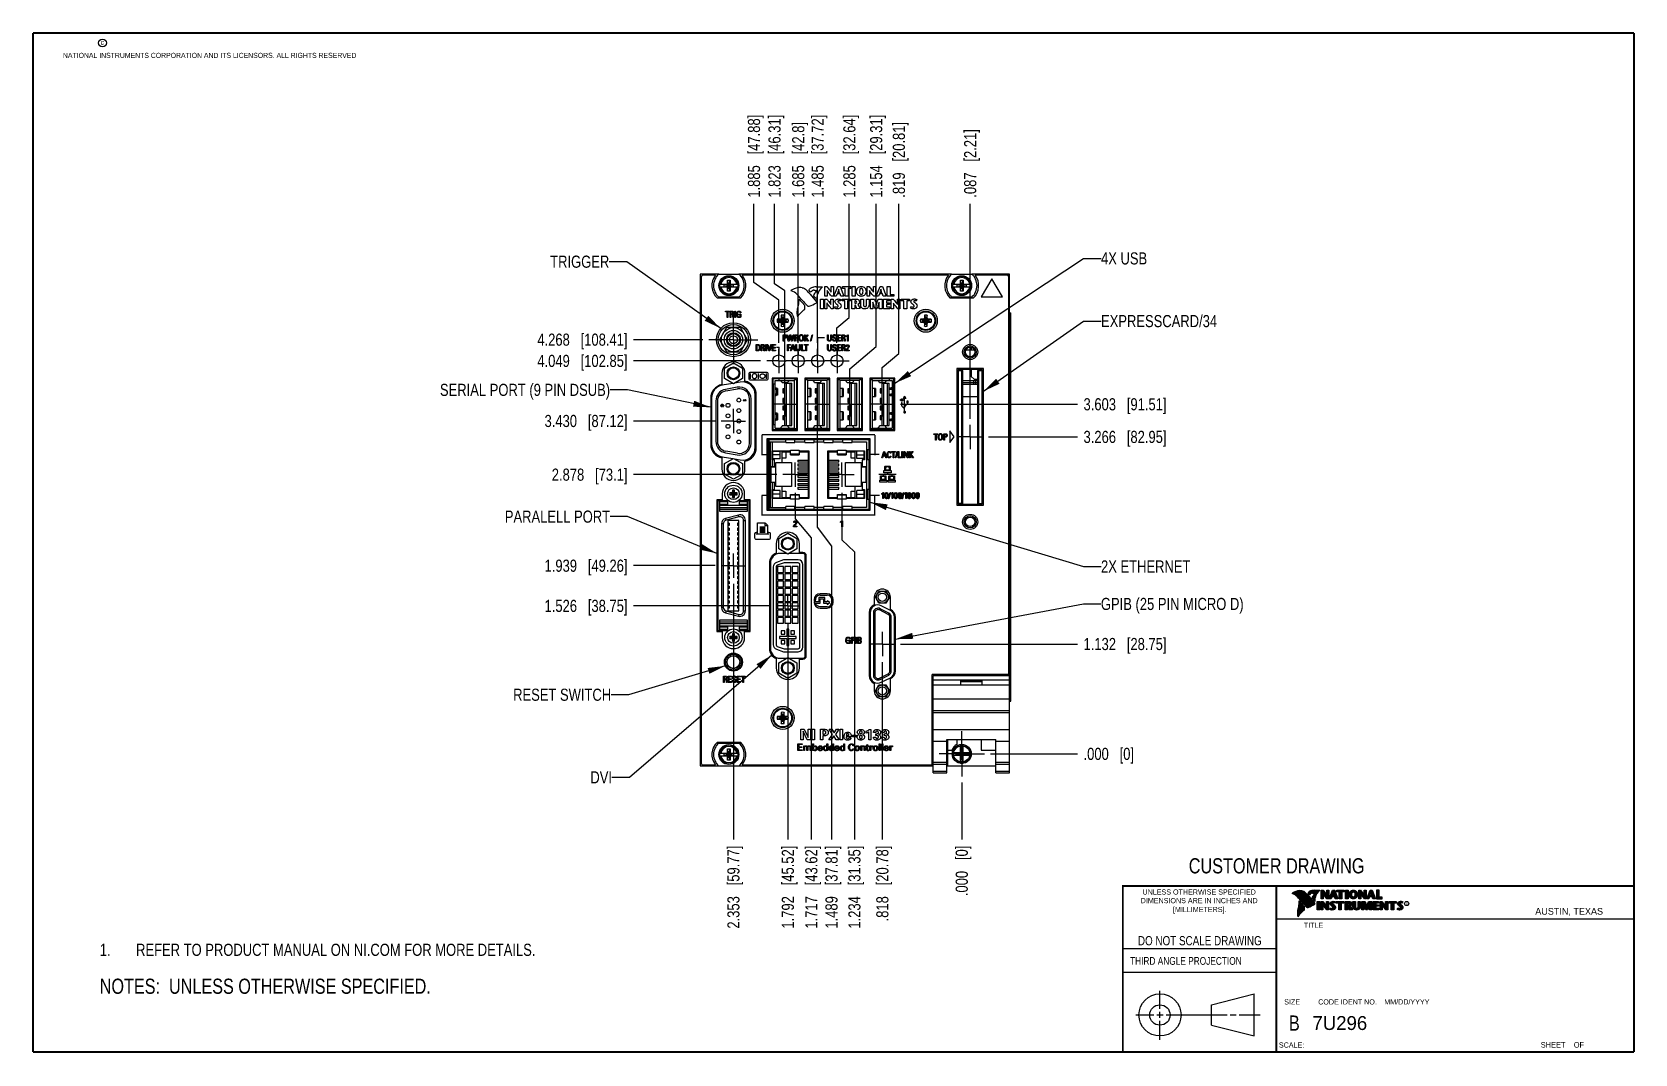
# Model space of a CAD drawing. Header units: inches. Extents: x 0.2 to 16.8, y 0.2 to 10.8.
import ezdxf

# ---------------------------------------------------------------- set-up
doc = ezdxf.new("R2010")
doc.units = ezdxf.units.IN
doc.header["$LTSCALE"] = 0.935
doc.header["$MEASUREMENT"] = 0
doc.linetypes.add('CENTER', pattern=[0.6, 0.375, -0.075, 0.075, -0.075])
doc.linetypes.add('PHANTOM', pattern=[0.8, 0.45, -0.05, 0.1, -0.05, 0.1, -0.05])
doc.layers.get('0').update_dxf_attribs({"linetype": 'CONTINUOUS'})
for name, color, linetype in [('02___PRT_ALL_AXES', 7, 'CONTINUOUS'), ('DATUMCURVES', 7, 'CONTINUOUS'), ('DEFAULT_1', 7, 'CENTER'), ('DETAIL', 7, 'CONTINUOUS'), ('DIMENSIONS', 7, 'CONTINUOUS')]:
    doc.layers.add(name, color=color, linetype=linetype)
doc.styles.get("Standard").update_dxf_attribs({"font": 'txt', "width": 0.8})
doc.styles.add('TEXTSTYLE_2', font='txt')
doc.styles.add('TEXTSTYLE_3', font='txt', dxfattribs={"width": 0.95})
doc.dimstyles.new('DIMSTYLE_1', dxfattribs={"dimtxt": 0.125, "dimasz": 0.18, "dimexe": 0.18, "dimexo": 0.0625, "dimgap": 0.09, "dimtad": 0, "dimtih": 1, "dimtoh": 1, "dimdec": 3, "dimzin": 4, "dimdsep": 46, "dimtxsty": 'STANDARD', "dimblk": '_FILLED', "dimblk1": '_FILLED', "dimblk2": '_FILLED', "dimcen": 0.09, "dimadec": 0, "dimazin": 0, "dimtp": 0.01, "dimtm": 0.01, "dimtfac": 1, "dimtdec": 3, "dimtofl": 0, "dimtmove": 0, "dimatfit": 3, "dimldrblk": '_FILLED', "dimfxl": 1, "dimtolj": 1, "dimtzin": 4, "dimarcsym": 0})
doc.dimstyles.get("Standard").update_dxf_attribs({"dimtxt": 0.125, "dimasz": 0.18, "dimexe": 0.18, "dimexo": 0.0625, "dimgap": 0.09, "dimtad": 0, "dimtih": 1, "dimtoh": 1, "dimdec": 3, "dimzin": 4, "dimdsep": 46, "dimtxsty": 'STANDARD', "dimblk": '_FILLED', "dimblk1": '_FILLED', "dimblk2": '_FILLED', "dimcen": 0.09, "dimadec": 0, "dimazin": 0, "dimtol": 1, "dimtp": 0.01, "dimtm": 0.01, "dimtfac": 1, "dimtdec": 3, "dimtofl": 0, "dimtmove": 0, "dimatfit": 3, "dimldrblk": '_FILLED', "dimfxl": 1, "dimtolj": 1, "dimtzin": 4, "dimarcsym": 0})

msp = doc.modelspace()

# ---------------------------------------------------------------- texts
at = {"color": 2, "linetype": 'CONTINUOUS', "attachment_point": 1, "line_spacing_factor": 0.9}
for s, insert, char_height, width in [('c', (0.946, 10.6893), 0.053, 0.0424), ('NATIONAL INSTRUMENTS CORPORATION AND ITS LICENSORS. ALL RIGHTS RESERVED', (0.5583, 10.5546), 0.053, 3.0104), ('THIRD ANGLE PROJECTION', (11.5564, 1.2384), 0.08, 1.408)]:
    msp.add_mtext(s, dxfattribs=dict(at, insert=insert, char_height=char_height, width=width))
at = {"color": 7, "linetype": 'CONTINUOUS', "attachment_point": 2, "line_spacing_factor": 0.9}
for s, insert, char_height, width in [('CUSTOMER DRAWING', (13.0668, 2.2564), 0.15625, 2), ('DO NOT SCALE DRAWING', (12.2754, 1.4542), 0.095, 1.52), ('B', (13.2497, 0.6361), 0.1562, 0.125)]:
    msp.add_mtext(s, dxfattribs=dict(at, insert=insert, char_height=char_height, width=width))
at = {"color": 2, "linetype": 'CONTINUOUS', "line_spacing_factor": 0.9}
for s, insert, char_height, width, attachment_point, style in [('DIMENSIONS ARE IN INCHES AND', (12.2688, 1.8465), 0.053254, 1.491112, 2, 'TEXTSTYLE_2'), ('UNLESS OTHERWISE SPECIFIED', (12.2688, 1.9352), 0.053254, 1.384604, 2, 'TEXTSTYLE_2'), ('[MILLIMETERS].', (12.2746, 1.7548), 0.053254, 0.745556, 2, 'TEXTSTYLE_2'), ('R', (14.3971, 1.8), 0.0217, 0.021738, 1, 'TEXTSTYLE_2'), ('AUSTIN, TEXAS', (15.7327, 1.7441), 0.069617, 0.905021, 1, 'TEXTSTYLE_2'), ('TITLE', (13.3474, 1.593), 0.05325, 0.26627, 1, 'TEXTSTYLE_2'), ('SIZE', (13.1451, 0.8027), 0.05325, 0.213016, 1, 'TEXTSTYLE_2'), ('CODE IDENT NO.', (13.7978, 0.8027), 0.053254, 0.708278, 2, 'TEXTSTYLE_3'), ('MM/DD/YYYY', (14.1765, 0.8027), 0.05325, 0.53254, 1, 'TEXTSTYLE_2'), ('SCALE:', (13.0904, 0.3585), 0.05325, 0.319524, 1, 'TEXTSTYLE_2'), ('SHEET    OF', (15.7892, 0.3625), 0.057262, 0.629882, 1, 'TEXTSTYLE_2')]:
    msp.add_mtext(s, dxfattribs=dict(at, insert=insert, char_height=char_height, width=width, attachment_point=attachment_point, style=style))
at = {"color": 7, "linetype": 'CONTINUOUS', "insert": (13.4363, 0.6298), "char_height": 0.14316, "width": 0.715775, "attachment_point": 1, "line_spacing_factor": 0.9, "style": 'TEXTSTYLE_2'}
msp.add_mtext('7U296', dxfattribs=at)
at = {"layer": 'DETAIL', "color": 2, "linetype": 'CONTINUOUS', "char_height": 0.125, "line_spacing_factor": 0.9}
for s, insert, width, attachment_point in [('TRIGGER', (6.1892, 8.4654), 0.7, 3), ('4X USB', (11.2572, 8.4991), 0.6, 1), ('EXPRESSCARD/34', (11.2572, 7.8532), 1.4, 1), ('SERIAL PORT (9 PIN DSUB)', (6.1975, 7.1446), 2.4, 3), ('PARALELL PORT', (6.1975, 5.8385), 1.3, 3), ('2X ETHERNET', (11.2572, 5.3252), 1.1, 1), ('GPIB (25 PIN MICRO D)', (11.2558, 4.9389), 2.1, 1), ('RESET SWITCH', (6.2086, 4.0034), 1.2, 3), ('DVI', (6.2171, 3.1522), 0.3, 3)]:
    msp.add_mtext(s, dxfattribs=dict(at, insert=insert, width=width, attachment_point=attachment_point))

# ---------------------------------------------------------------- blocks, each defined once
blk = doc.blocks.new('*D0')
at = {"layer": 'DIMENSIONS', "color": 2, "linetype": 'CONTINUOUS'}
blk.add_line((9.191, 4.463), (11.015, 4.463), dxfattribs=at)
at = {"layer": 'DIMENSIONS', "color": 2, "linetype": 'CONTINUOUS', "insert": (11.077, 4.526), "char_height": 0.125, "width": 1.325, "attachment_point": 1, "line_spacing_factor": 0.9}
blk.add_mtext('1.132{\\Ftxt.shx;\\W1.000000;\\H0.125000; }[28.75]', dxfattribs=at)
blk = doc.blocks.new('_FILLED')
at = {"color": 0, "linetype": 'BYBLOCK'}
blk.add_solid([(0, 0), (-1, 0.174), (-1, -0.174)], dxfattribs=at)
blk = doc.blocks.new('*D1')
at = {"layer": 'DIMENSIONS', "color": 2, "linetype": 'CONTINUOUS'}
blk.add_line((10.118, 3.331), (11.015, 3.331), dxfattribs=at)
at = {"layer": 'DIMENSIONS', "color": 2, "linetype": 'CONTINUOUS', "insert": (11.077, 3.394), "char_height": 0.125, "width": 0.825, "attachment_point": 1, "line_spacing_factor": 0.9}
blk.add_mtext('.000{\\Ftxt.shx;\\W1.000000;\\H0.125000; }[0]', dxfattribs=at)
blk = doc.blocks.new('*D2')
at = {"layer": 'DIMENSIONS', "color": 2, "linetype": 'CONTINUOUS'}
blk.add_line((10.096, 6.597), (11.015, 6.597), dxfattribs=at)
at = {"layer": 'DIMENSIONS', "color": 2, "linetype": 'CONTINUOUS', "insert": (11.077, 6.66), "char_height": 0.125, "width": 1.325, "attachment_point": 1, "line_spacing_factor": 0.9}
blk.add_mtext('3.266{\\Ftxt.shx;\\W1.000000;\\H0.125000; }[82.95]', dxfattribs=at)
blk = doc.blocks.new('*D3')
at = {"layer": 'DIMENSIONS', "color": 2, "linetype": 'CONTINUOUS'}
blk.add_line((9.19, 6.934), (11.015, 6.934), dxfattribs=at)
at = {"layer": 'DIMENSIONS', "color": 2, "linetype": 'CONTINUOUS', "insert": (11.077, 6.996), "char_height": 0.125, "width": 1.325, "attachment_point": 1, "line_spacing_factor": 0.9}
blk.add_mtext('3.603{\\Ftxt.shx;\\W1.000000;\\H0.125000; }[91.51]', dxfattribs=at)
blk = doc.blocks.new('*D4')
at = {"layer": 'DIMENSIONS', "color": 2, "linetype": 'CONTINUOUS'}
blk.add_line((7.842, 4.857), (6.44, 4.857), dxfattribs=at)
at = {"layer": 'DIMENSIONS', "color": 2, "linetype": 'CONTINUOUS', "insert": (6.377, 4.919), "char_height": 0.125, "width": 1.325, "attachment_point": 3, "line_spacing_factor": 0.9}
blk.add_mtext('1.526{\\Ftxt.shx;\\W1.000000;\\H0.125000; }[38.75]', dxfattribs=at)
blk = doc.blocks.new('*D5')
at = {"layer": 'DIMENSIONS', "color": 2, "linetype": 'CONTINUOUS'}
blk.add_line((7.281, 5.271), (6.44, 5.271), dxfattribs=at)
at = {"layer": 'DIMENSIONS', "color": 2, "linetype": 'CONTINUOUS', "insert": (6.377, 5.333), "char_height": 0.125, "width": 1.325, "attachment_point": 3, "line_spacing_factor": 0.9}
blk.add_mtext('1.939{\\Ftxt.shx;\\W1.000000;\\H0.125000; }[49.26]', dxfattribs=at)
blk = doc.blocks.new('*D6')
at = {"layer": 'DIMENSIONS', "color": 2, "linetype": 'CONTINUOUS'}
blk.add_line((7.916, 6.209), (6.44, 6.209), dxfattribs=at)
at = {"layer": 'DIMENSIONS', "color": 2, "linetype": 'CONTINUOUS', "insert": (6.377, 6.271), "char_height": 0.125, "width": 1.225, "attachment_point": 3, "line_spacing_factor": 0.9}
blk.add_mtext('2.878{\\Ftxt.shx;\\W1.000000;\\H0.125000; }[73.1]', dxfattribs=at)
blk = doc.blocks.new('*D7')
at = {"layer": 'DIMENSIONS', "color": 2, "linetype": 'CONTINUOUS'}
blk.add_line((7.281, 6.761), (6.44, 6.761), dxfattribs=at)
at = {"layer": 'DIMENSIONS', "color": 2, "linetype": 'CONTINUOUS', "insert": (6.377, 6.824), "char_height": 0.125, "width": 1.325, "attachment_point": 3, "line_spacing_factor": 0.9}
blk.add_mtext('3.430{\\Ftxt.shx;\\W1.000000;\\H0.125000; }[87.12]', dxfattribs=at)
blk = doc.blocks.new('*D8')
at = {"layer": 'DIMENSIONS', "color": 2, "linetype": 'CONTINUOUS'}
blk.add_line((7.749, 7.38), (6.44, 7.38), dxfattribs=at)
at = {"layer": 'DIMENSIONS', "color": 2, "linetype": 'CONTINUOUS', "insert": (6.377, 7.443), "char_height": 0.125, "width": 1.425, "attachment_point": 3, "line_spacing_factor": 0.9}
blk.add_mtext('4.049{\\Ftxt.shx;\\W1.000000;\\H0.125000; }[102.85]', dxfattribs=at)
blk = doc.blocks.new('*D9')
at = {"layer": 'DIMENSIONS', "color": 2, "linetype": 'CONTINUOUS'}
blk.add_line((7.153, 7.599), (6.44, 7.599), dxfattribs=at)
at = {"layer": 'DIMENSIONS', "color": 2, "linetype": 'CONTINUOUS', "insert": (6.377, 7.662), "char_height": 0.125, "width": 1.425, "attachment_point": 3, "line_spacing_factor": 0.9}
blk.add_mtext('4.268{\\Ftxt.shx;\\W1.000000;\\H0.125000; }[108.41]', dxfattribs=at)
blk = doc.blocks.new('*D10')
at = {"layer": 'DIMENSIONS', "color": 2, "linetype": 'CONTINUOUS'}
blk.add_line((9.003, 4.275), (9.003, 2.449), dxfattribs=at)
at = {"layer": 'DIMENSIONS', "color": 2, "linetype": 'CONTINUOUS', "insert": (8.941, 2.386), "char_height": 0.125, "width": 1.225, "attachment_point": 3, "rotation": 90, "line_spacing_factor": 0.9}
blk.add_mtext('.818{\\Ftxt.shx;\\W1.000000;\\H0.125000; }[20.78]', dxfattribs=at)
blk = doc.blocks.new('*D11')
at = {"layer": 'DIMENSIONS', "color": 2, "linetype": 'CONTINUOUS'}
blk.add_line((9.821, 3.035), (9.821, 2.449), dxfattribs=at)
at = {"layer": 'DIMENSIONS', "color": 2, "linetype": 'CONTINUOUS', "insert": (9.759, 2.386), "char_height": 0.125, "width": 0.825, "attachment_point": 3, "rotation": 90, "line_spacing_factor": 0.9}
blk.add_mtext('.000{\\Ftxt.shx;\\W1.000000;\\H0.125000; }[0]', dxfattribs=at)
blk = doc.blocks.new('*D12')
at = {"layer": 'DIMENSIONS', "color": 2, "linetype": 'CONTINUOUS'}
blk.add_line((8.029, 4.669), (8.029, 2.449), dxfattribs=at)
at = {"layer": 'DIMENSIONS', "color": 2, "linetype": 'CONTINUOUS', "insert": (7.967, 2.386), "char_height": 0.125, "width": 1.325, "attachment_point": 3, "rotation": 90, "line_spacing_factor": 0.9}
blk.add_mtext('1.792{\\Ftxt.shx;\\W1.000000;\\H0.125000; }[45.52]', dxfattribs=at)
blk = doc.blocks.new('*D13')
at = {"layer": 'DIMENSIONS', "color": 2, "linetype": 'CONTINUOUS'}
blk.add_line((7.468, 5.083), (7.468, 2.449), dxfattribs=at)
at = {"layer": 'DIMENSIONS', "color": 2, "linetype": 'CONTINUOUS', "insert": (7.406, 2.386), "char_height": 0.125, "width": 1.325, "attachment_point": 3, "rotation": 90, "line_spacing_factor": 0.9}
blk.add_mtext('2.353{\\Ftxt.shx;\\W1.000000;\\H0.125000; }[59.77]', dxfattribs=at)
blk = doc.blocks.new('*D14')
at = {"layer": 'DIMENSIONS', "color": 2, "linetype": 'CONTINUOUS'}
for p, q in [((8.104, 6.021), (8.104, 5.755)), ((8.104, 5.755), (8.271, 5.559)), ((8.271, 5.559), (8.271, 2.449))]:
    blk.add_line(p, q, dxfattribs=at)
at = {"layer": 'DIMENSIONS', "color": 2, "linetype": 'CONTINUOUS', "insert": (8.209, 2.386), "char_height": 0.125, "width": 1.325, "attachment_point": 3, "rotation": 90, "line_spacing_factor": 0.9}
blk.add_mtext('1.717{\\Ftxt.shx;\\W1.000000;\\H0.125000; }[43.62]', dxfattribs=at)
blk = doc.blocks.new('*D15')
at = {"layer": 'DIMENSIONS', "color": 2, "linetype": 'CONTINUOUS'}
for p, q in [((8.587, 6.021), (8.587, 5.537)), ((8.587, 5.537), (8.715, 5.412)), ((8.715, 5.412), (8.715, 2.449))]:
    blk.add_line(p, q, dxfattribs=at)
at = {"layer": 'DIMENSIONS', "color": 2, "linetype": 'CONTINUOUS', "insert": (8.653, 2.386), "char_height": 0.125, "width": 1.325, "attachment_point": 3, "rotation": 90, "line_spacing_factor": 0.9}
blk.add_mtext('1.234{\\Ftxt.shx;\\W1.000000;\\H0.125000; }[31.35]', dxfattribs=at)
blk = doc.blocks.new('*D16')
at = {"layer": 'DIMENSIONS', "color": 2, "linetype": 'CONTINUOUS'}
blk.add_line((9.908, 6.785), (9.908, 8.999), dxfattribs=at)
at = {"layer": 'DIMENSIONS', "color": 2, "linetype": 'CONTINUOUS', "insert": (9.846, 9.062), "char_height": 0.125, "width": 1.125, "attachment_point": 1, "rotation": 90, "line_spacing_factor": 0.9}
blk.add_mtext('.087{\\Ftxt.shx;\\W1.000000;\\H0.125000; }[2.21]', dxfattribs=at)
blk = doc.blocks.new('*D17')
at = {"layer": 'DIMENSIONS', "color": 2, "linetype": 'CONTINUOUS'}
for p, q in [((9.174, 7.457), (9.174, 8.999)), ((9.002, 7.311), (9.174, 7.457)), ((9.002, 7.121), (9.002, 7.311))]:
    blk.add_line(p, q, dxfattribs=at)
at = {"layer": 'DIMENSIONS', "color": 2, "linetype": 'CONTINUOUS', "insert": (9.111, 9.062), "char_height": 0.125, "width": 1.225, "attachment_point": 1, "rotation": 90, "line_spacing_factor": 0.9}
blk.add_mtext('.819{\\Ftxt.shx;\\W1.000000;\\H0.125000; }[20.81]', dxfattribs=at)
blk = doc.blocks.new('*D18')
at = {"layer": 'DIMENSIONS', "color": 2, "linetype": 'CONTINUOUS'}
for p, q in [((8.939, 7.529), (8.939, 8.999)), ((8.668, 7.298), (8.939, 7.529)), ((8.668, 7.121), (8.668, 7.298))]:
    blk.add_line(p, q, dxfattribs=at)
at = {"layer": 'DIMENSIONS', "color": 2, "linetype": 'CONTINUOUS', "insert": (8.877, 9.062), "char_height": 0.125, "width": 1.325, "attachment_point": 1, "rotation": 90, "line_spacing_factor": 0.9}
blk.add_mtext('1.154{\\Ftxt.shx;\\W1.000000;\\H0.125000; }[29.31]', dxfattribs=at)
blk = doc.blocks.new('*D19')
at = {"layer": 'DIMENSIONS', "color": 2, "linetype": 'CONTINUOUS'}
for p, q in [((7.892, 8.175), (7.892, 8.999)), ((7.998, 8.104), (7.892, 8.175)), ((7.998, 7.121), (7.998, 8.104))]:
    blk.add_line(p, q, dxfattribs=at)
at = {"layer": 'DIMENSIONS', "color": 2, "linetype": 'CONTINUOUS', "insert": (7.829, 9.062), "char_height": 0.125, "width": 1.325, "attachment_point": 1, "rotation": 90, "line_spacing_factor": 0.9}
blk.add_mtext('1.823{\\Ftxt.shx;\\W1.000000;\\H0.125000; }[46.31]', dxfattribs=at)
blk = doc.blocks.new('*D20')
at = {"layer": 'DIMENSIONS', "color": 2, "linetype": 'CONTINUOUS'}
for p, q in [((7.68, 8.188), (7.68, 8.999)), ((7.936, 8.007), (7.68, 8.188)), ((7.936, 7.568), (7.936, 8.007))]:
    blk.add_line(p, q, dxfattribs=at)
at = {"layer": 'DIMENSIONS', "color": 2, "linetype": 'CONTINUOUS', "insert": (7.618, 9.062), "char_height": 0.125, "width": 1.325, "attachment_point": 1, "rotation": 90, "line_spacing_factor": 0.9}
blk.add_mtext('1.885{\\Ftxt.shx;\\W1.000000;\\H0.125000; }[47.88]', dxfattribs=at)
blk = doc.blocks.new('*D21')
at = {"layer": 'DIMENSIONS', "color": 2, "linetype": 'CONTINUOUS'}
blk.add_line((8.136, 7.568), (8.136, 8.999), dxfattribs=at)
at = {"layer": 'DIMENSIONS', "color": 2, "linetype": 'CONTINUOUS', "insert": (8.074, 9.062), "char_height": 0.125, "width": 1.225, "attachment_point": 1, "rotation": 90, "line_spacing_factor": 0.9}
blk.add_mtext('1.685{\\Ftxt.shx;\\W1.000000;\\H0.125000; }[42.8]', dxfattribs=at)
blk = doc.blocks.new('*D22')
at = {"layer": 'DIMENSIONS', "color": 2, "linetype": 'CONTINUOUS'}
blk.add_line((8.336, 7.568), (8.336, 8.999), dxfattribs=at)
at = {"layer": 'DIMENSIONS', "color": 2, "linetype": 'CONTINUOUS', "insert": (8.274, 9.062), "char_height": 0.125, "width": 1.325, "attachment_point": 1, "rotation": 90, "line_spacing_factor": 0.9}
blk.add_mtext('1.485{\\Ftxt.shx;\\W1.000000;\\H0.125000; }[37.72]', dxfattribs=at)
blk = doc.blocks.new('*D23')
at = {"layer": 'DIMENSIONS', "color": 2, "linetype": 'CONTINUOUS'}
for p, q in [((8.663, 7.826), (8.663, 8.999)), ((8.536, 7.721), (8.663, 7.826)), ((8.536, 7.568), (8.536, 7.721))]:
    blk.add_line(p, q, dxfattribs=at)
at = {"layer": 'DIMENSIONS', "color": 2, "linetype": 'CONTINUOUS', "insert": (8.601, 9.062), "char_height": 0.125, "width": 1.325, "attachment_point": 1, "rotation": 90, "line_spacing_factor": 0.9}
blk.add_mtext('1.285{\\Ftxt.shx;\\W1.000000;\\H0.125000; }[32.64]', dxfattribs=at)
blk = doc.blocks.new('*D24')
at = {"layer": 'DIMENSIONS', "color": 2, "linetype": 'CONTINUOUS'}
for p, q in [((8.333, 6.746), (8.333, 5.667)), ((8.333, 5.667), (8.48, 5.471)), ((8.48, 5.471), (8.48, 2.449))]:
    blk.add_line(p, q, dxfattribs=at)
at = {"layer": 'DIMENSIONS', "color": 2, "linetype": 'CONTINUOUS', "insert": (8.417, 2.386), "char_height": 0.125, "width": 1.325, "attachment_point": 3, "rotation": 90, "line_spacing_factor": 0.9}
blk.add_mtext('1.489{\\Ftxt.shx;\\W1.000000;\\H0.125000; }[37.81]', dxfattribs=at)
blk = doc.blocks.new('NOTES_HEADER_BL0', base_point=(3.1215, 0.9375))
at = {"layer": 'DETAIL', "color": 2, "linetype": 'CONTINUOUS', "width": 0.8}
blk.add_text('NOTES:  UNLESS OTHERWISE SPECIFIED.', height=0.156, dxfattribs=at).set_placement((0.9375, 0.8595))
blk = doc.blocks.new('CUSTOM_NOTE_BL1', base_point=(3.675, 1.312))
at = {"layer": 'DETAIL', "color": 2, "linetype": 'CONTINUOUS', "width": 0.8}
for s, p in [('1.', (0.938, 1.25)), ('REFER TO PRODUCT MANUAL ON NI.COM FOR MORE DETAILS.', (1.312, 1.25))]:
    blk.add_text(s, height=0.125, dxfattribs=at).set_placement(p)

# ---------------------------------------------------------------- dimensions: what is measured, and where the dimension line sits
at = {"layer": 'DIMENSIONS', "color": 2, "linetype": 'CONTINUOUS'}
for feature_location, offset, dtype, origin, picture, middle in [((7.9364551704, 7.5679145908), (-0.2560396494, 1.4312446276), 0, (9.8214551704, 7.5054145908), '*D20', (7.680415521, 9.7241592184)), ((7.998266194, 7.1214175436), (-0.1067555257, 1.8777416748), 0, (9.8214551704, 7.0589175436), '*D19', (7.8915106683, 9.7241592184)), ((8.1365, 7.5679), (0, 1.4312), 1, (9.8215, 7.5054), '*D21', (8.1365, 9.6742)), ((8.3365, 7.5679), (0, 1.4312), 1, (9.8215, 7.5054), '*D22', (8.3365, 9.7242)), ((8.5364551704, 7.5679145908), (0.1265580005, 1.4312446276), 0, (9.8214551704, 7.5054145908), '*D23', (8.6630131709, 9.7241592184)), ((8.6675575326, 7.1214175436), (0.2718897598, 1.8777416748), 0, (9.8214551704, 7.0589175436), '*D18', (8.9394472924, 9.7241592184)), ((9.0022032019, 7.1214175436), (0.1717942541, 1.8777416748), 0, (9.8214551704, 7.0589175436), '*D17', (9.173997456, 9.6741592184)), ((9.9085, 6.7847), (0, 2.2145), 1, (9.8215, 6.7222), '*D16', (9.9085, 9.6242)), ((7.1535, 7.5991), (-0.7135, 0), 0, (7.216, 3.3312), '*D9', (5.365, 7.5991)), ((7.749, 7.3804), (-1.309, 0), 0, (7.8115, 3.3312), '*D8', (5.365, 7.3804)), ((9.1897, 6.9339), (1.8249, 0), 0, (9.1272, 3.3312), '*D3', (11.7397, 6.9339)), ((7.2809, 6.7611), (-0.8409, 0), 0, (7.3434, 3.3312), '*D7', (5.415, 6.7611)), ((8.3329118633, 6.7464096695), (0.1467374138, -4.2977560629), 0, (9.8214551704, 6.8089096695), '*D24', (8.6140713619, 1.4554546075)), ((10.0961, 6.5971), (0.9186, 0), 0, (10.0336, 3.3312), '*D2', (11.7397, 6.5971)), ((7.9165, 6.209), (-1.4765, 0), 0, (7.979, 3.3312), '*D6', (5.465, 6.209)), ((8.1039749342, 6.0214884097), (0.1672803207, -3.5728348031), 0, (9.8214551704, 6.0839884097), '*D14', (8.4056773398, 1.4554546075)), ((8.5870458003, 6.0214884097), (0.1282007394, -3.5728348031), 0, (9.8214551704, 6.0839884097), '*D15', (8.8496686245, 1.4554546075)), ((7.2809, 5.2706), (-0.8409, 0), 0, (7.3434, 3.3312), '*D5', (5.415, 5.2706)), ((7.4685, 5.083), (0, -2.6343), 1, (9.8215, 5.1455), '*D13', (7.6029, 1.4555)), ((7.8419, 4.8569), (-1.4019, 0), 0, (7.9044, 3.3312), '*D4', (5.415, 4.8569)), ((8.0294, 4.6694), (0, -2.2208), 1, (9.8215, 4.7319), '*D12', (8.1638, 1.4555)), ((9.1911, 4.4631), (1.8236, 0), 0, (10.0555, 3.3312), '*D0', (11.7397, 4.4631)), ((9.0035, 4.2755), (0, -1.8268), 1, (9.8215, 3.0972), '*D10', (9.1379, 1.5502)), ((10.1179551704, 3.3311536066), (0.896700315, 0), 0, (10.0554551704, 3.3311536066), '*D1', (11.4896554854, 3.3311536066)), ((9.8214551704, 3.0346536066), (0, -0.586), 1, (9.8214551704, 3.0971536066), '*D11', (9.9334735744, 1.7501544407))]:
    dim = msp.add_ordinate_dim(feature_location=feature_location, offset=offset, dtype=dtype, origin=origin, dimstyle='DIMSTYLE_1', dxfattribs=at)
    dim.commit()
    dim.dimension.update_dxf_attribs({"geometry": picture, "text_midpoint": middle})

# ---------------------------------------------------------------- linework, layer by layer
at = {"color": 7, "linetype": 'CONTINUOUS'}
for p, q in [((7.1275, 8.2741), (7.1275, 3.2071)), ((7.3177, 8.2741), (7.1275, 8.2741)), ((7.2838, 8.2641), (7.1575, 8.2641)), ((7.3177, 8.2746), (7.5252, 8.2746)), ((9.7177, 8.2741), (7.5252, 8.2741)), ((9.6838, 8.2641), (7.5592, 8.2641)), ((9.7177, 8.2746), (9.9252, 8.2746)), ((10.3155, 8.2741), (9.9252, 8.2741)), ((10.2855, 8.2641), (9.9592, 8.2641)), ((10.3035, 8.2741), (10.3035, 8.2515)), ((10.3155, 3.1362), (10.3155, 8.2741)), ((7.1375, 8.2441), (7.1375, 3.2371)), ((7.3268, 8.1698), (7.4097, 8.1698)), ((7.3268, 8.1423), (7.4097, 8.1423)), ((7.3729, 8.1444), (7.3729, 8.1678)), ((7.3729, 8.1678), (7.47, 8.1444)), ((7.4097, 8.1678), (7.3729, 8.1678)), ((7.3729, 8.1444), (7.47, 8.1678)), ((7.3729, 8.1444), (7.4097, 8.1444)), ((7.4077, 8.099), (7.4352, 8.2132)), ((7.4077, 8.1698), (7.4077, 8.2132)), ((7.4352, 8.099), (7.4077, 8.2132)), ((7.4077, 8.2132), (7.4352, 8.2132)), ((7.4077, 8.099), (7.4077, 8.1423)), ((7.4352, 8.099), (7.4077, 8.099)), ((7.4097, 8.1698), (7.4097, 8.1678)), ((7.4097, 8.1444), (7.4332, 8.1678)), ((7.4332, 8.1444), (7.4097, 8.1678)), ((7.4097, 8.1423), (7.4097, 8.1444)), ((7.4332, 8.1698), (7.4332, 8.1678)), ((7.4332, 8.1698), (7.5161, 8.1698)), ((7.47, 8.1678), (7.4332, 8.1678)), ((7.4332, 8.1423), (7.4332, 8.1444)), ((7.4332, 8.1444), (7.47, 8.1444)), ((7.4332, 8.1423), (7.5161, 8.1423)), ((7.4352, 8.2132), (7.4352, 8.1698)), ((7.4352, 8.1423), (7.4352, 8.099)), ((7.47, 8.1444), (7.47, 8.1678)), ((9.7268, 8.1698), (9.8097, 8.1698)), ((9.7268, 8.1423), (9.8097, 8.1423)), ((9.7729, 8.1444), (9.7729, 8.1678)), ((9.7729, 8.1444), (9.87, 8.1678)), ((9.8097, 8.1678), (9.7729, 8.1678)), ((9.7729, 8.1678), (9.87, 8.1444)), ((9.7729, 8.1444), (9.8097, 8.1444)), ((9.8077, 8.099), (9.8352, 8.2132)), ((9.8077, 8.1698), (9.8077, 8.2132)), ((9.8352, 8.099), (9.8077, 8.2132)), ((9.8077, 8.2132), (9.8352, 8.2132)), ((9.8077, 8.099), (9.8077, 8.1423)), ((9.8352, 8.099), (9.8077, 8.099)), ((9.8097, 8.1698), (9.8097, 8.1678)), ((9.8097, 8.1444), (9.8332, 8.1678)), ((9.8332, 8.1444), (9.8097, 8.1678)), ((9.8097, 8.1423), (9.8097, 8.1444)), ((9.8332, 8.1698), (9.8332, 8.1678)), ((9.8332, 8.1698), (9.9161, 8.1698)), ((9.87, 8.1678), (9.8332, 8.1678)), ((9.8332, 8.1423), (9.8332, 8.1444)), ((9.8332, 8.1444), (9.87, 8.1444)), ((9.8332, 8.1423), (9.9161, 8.1423)), ((9.8352, 8.2132), (9.8352, 8.1698)), ((9.8352, 8.1423), (9.8352, 8.099)), ((9.87, 8.1444), (9.87, 8.1678)), ((10.3055, 4.1481), (10.3055, 8.2441)), ((7.54, 8.0273), (7.303, 8.0273)), ((7.5252, 8.0376), (7.3177, 8.0376)), ((9.94, 8.0273), (9.703, 8.0273)), ((9.9252, 8.0376), (9.7177, 8.0376)), ((7.9196, 7.8089), (7.942, 7.8017)), ((7.9488, 7.8089), (7.9196, 7.8089)), ((7.9196, 7.7798), (7.942, 7.7871)), ((7.9196, 7.7798), (7.9488, 7.7798)), ((7.942, 7.8017), (8.0106, 7.7871)), ((7.942, 7.7871), (8.0106, 7.8017)), ((7.9434, 7.8017), (7.942, 7.8017)), ((7.942, 7.7871), (7.9434, 7.7871)), ((7.9596, 7.811), (7.9434, 7.8017)), ((7.9488, 7.8089), (7.9434, 7.8017)), ((7.9434, 7.8017), (8.0091, 7.7871)), ((7.9434, 7.7871), (8.0091, 7.8017)), ((7.9488, 7.7798), (7.9434, 7.7871)), ((7.9434, 7.7871), (7.9596, 7.7777)), ((7.957, 7.8137), (7.9488, 7.8089)), ((7.9488, 7.7798), (7.957, 7.7751)), ((7.9617, 7.8219), (7.957, 7.8137)), ((7.957, 7.7751), (7.9956, 7.8137)), ((7.9956, 7.7751), (7.957, 7.8137)), ((7.957, 7.7751), (7.9617, 7.7669)), ((7.969, 7.8272), (7.9596, 7.811)), ((7.9596, 7.7777), (7.969, 7.7615)), ((7.9617, 7.851), (7.9617, 7.8219)), ((7.9617, 7.851), (7.969, 7.8287)), ((7.9617, 7.8219), (7.969, 7.8272)), ((7.9617, 7.7669), (7.9617, 7.7378)), ((7.9617, 7.7669), (7.969, 7.7615)), ((7.969, 7.7601), (7.9835, 7.8287)), ((7.969, 7.8287), (7.969, 7.8272)), ((7.9835, 7.7601), (7.969, 7.8287)), ((7.969, 7.7615), (7.9835, 7.8272)), ((7.9835, 7.7615), (7.969, 7.8272)), ((7.9908, 7.851), (7.9835, 7.8287)), ((7.9835, 7.8272), (7.9835, 7.8287)), ((7.9929, 7.811), (7.9835, 7.8272)), ((7.9908, 7.8219), (7.9835, 7.8272)), ((7.9835, 7.7615), (7.9929, 7.7777)), ((7.9908, 7.7669), (7.9835, 7.7615)), ((7.9908, 7.8219), (7.9908, 7.851)), ((7.9956, 7.8137), (7.9908, 7.8219)), ((7.9908, 7.7669), (7.9956, 7.7751)), ((7.9908, 7.7378), (7.9908, 7.7669)), ((8.0091, 7.8017), (7.9929, 7.811)), ((7.9929, 7.7777), (8.0091, 7.7871)), ((8.0038, 7.8089), (7.9956, 7.8137)), ((7.9956, 7.7751), (8.0038, 7.7798)), ((8.0038, 7.8089), (8.0091, 7.8017)), ((8.0329, 7.8089), (8.0038, 7.8089)), ((8.0038, 7.7798), (8.0091, 7.7871)), ((8.0038, 7.7798), (8.0329, 7.7798)), ((8.0106, 7.8017), (8.0091, 7.8017)), ((8.0091, 7.7871), (8.0106, 7.7871)), ((8.0329, 7.8089), (8.0106, 7.8017)), ((8.0329, 7.7798), (8.0106, 7.7871)), ((9.4242, 7.8089), (9.3951, 7.8089)), ((9.3951, 7.8089), (9.4174, 7.8017)), ((9.3951, 7.7798), (9.4174, 7.7871)), ((9.3951, 7.7798), (9.4242, 7.7798)), ((9.4174, 7.7871), (9.486, 7.8017)), ((9.4188, 7.8017), (9.4174, 7.8017)), ((9.4174, 7.8017), (9.486, 7.7871)), ((9.4174, 7.7871), (9.4188, 7.7871)), ((9.4351, 7.811), (9.4188, 7.8017)), ((9.4242, 7.8089), (9.4188, 7.8017)), ((9.4188, 7.7871), (9.4846, 7.8017)), ((9.4188, 7.8017), (9.4846, 7.7871)), ((9.4242, 7.7798), (9.4188, 7.7871)), ((9.4188, 7.7871), (9.4351, 7.7777)), ((9.4324, 7.8137), (9.4242, 7.8089)), ((9.4242, 7.7798), (9.4324, 7.7751)), ((9.4371, 7.8219), (9.4324, 7.8137)), ((9.4324, 7.7751), (9.471, 7.8137)), ((9.471, 7.7751), (9.4324, 7.8137)), ((9.4324, 7.7751), (9.4371, 7.7669)), ((9.4444, 7.8272), (9.4351, 7.811)), ((9.4351, 7.7777), (9.4444, 7.7615)), ((9.4371, 7.851), (9.4371, 7.8219)), ((9.4371, 7.851), (9.4444, 7.8287)), ((9.4371, 7.8219), (9.4444, 7.8272)), ((9.4371, 7.7669), (9.4371, 7.7378)), ((9.4371, 7.7669), (9.4444, 7.7615)), ((9.4444, 7.7601), (9.459, 7.8287)), ((9.4444, 7.8287), (9.4444, 7.8272)), ((9.459, 7.7601), (9.4444, 7.8287)), ((9.4444, 7.7615), (9.459, 7.8272)), ((9.459, 7.7615), (9.4444, 7.8272)), ((9.4663, 7.851), (9.459, 7.8287)), ((9.459, 7.8272), (9.459, 7.8287)), ((9.4683, 7.811), (9.459, 7.8272)), ((9.4663, 7.8219), (9.459, 7.8272)), ((9.459, 7.7615), (9.4683, 7.7777)), ((9.4663, 7.7669), (9.459, 7.7615)), ((9.4663, 7.8219), (9.4663, 7.851)), ((9.471, 7.8137), (9.4663, 7.8219)), ((9.4663, 7.7669), (9.471, 7.7751)), ((9.4663, 7.7378), (9.4663, 7.7669)), ((9.4846, 7.8017), (9.4683, 7.811)), ((9.4683, 7.7777), (9.4846, 7.7871)), ((9.4792, 7.8089), (9.471, 7.8137)), ((9.471, 7.7751), (9.4792, 7.7798)), ((9.4792, 7.8089), (9.4846, 7.8017)), ((9.5083, 7.8089), (9.4792, 7.8089)), ((9.4792, 7.7798), (9.4846, 7.7871)), ((9.4792, 7.7798), (9.5083, 7.7798)), ((9.486, 7.8017), (9.4846, 7.8017)), ((9.4846, 7.7871), (9.486, 7.7871)), ((9.5083, 7.8089), (9.486, 7.8017)), ((9.5083, 7.7798), (9.486, 7.7871)), ((10.3155, 7.8741), (10.3272, 7.8741)), ((10.3184, 3.8741), (10.3184, 7.8741)), ((10.327, 3.8741), (10.327, 7.8741)), ((10.3272, 3.8741), (10.3272, 7.8741)), ((7.3963, 7.7241), (7.3241, 7.5991)), ((7.5406, 7.7241), (7.3963, 7.7241)), ((7.6128, 7.5991), (7.5406, 7.7241)), ((7.9617, 7.7378), (7.969, 7.7601)), ((7.969, 7.7615), (7.969, 7.7601)), ((7.9835, 7.7601), (7.9835, 7.7615)), ((7.9908, 7.7378), (7.9835, 7.7601)), ((9.4371, 7.7378), (9.4444, 7.7601)), ((9.4444, 7.7615), (9.4444, 7.7601)), ((9.459, 7.7601), (9.459, 7.7615)), ((9.4663, 7.7378), (9.459, 7.7601)), ((7.3241, 7.5991), (7.3963, 7.4741)), ((7.3963, 7.4741), (7.5406, 7.4741)), ((7.5406, 7.4741), (7.6128, 7.5991)), ((9.9533, 7.4914), (9.8636, 7.4914)), ((9.9195, 7.5195), (9.9195, 7.4914)), ((7.375, 7.3065), (7.4685, 7.3605)), ((7.375, 7.1986), (7.375, 7.3065)), ((7.4685, 7.3605), (7.562, 7.3065)), ((7.562, 7.3065), (7.562, 7.1986)), ((9.7705, 7.3011), (9.7705, 5.8931)), ((10.0465, 7.3011), (9.7705, 7.3011)), ((9.7855, 7.2909), (9.7855, 5.9029)), ((10.0315, 7.2909), (9.7855, 7.2909)), ((9.7855, 7.2819), (9.8315, 7.2819)), ((9.8215, 5.9119), (9.8215, 7.2819)), ((9.8315, 5.9119), (9.8315, 7.2819)), ((9.9195, 7.2909), (9.9195, 7.2209)), ((9.9855, 7.2819), (9.9855, 5.9119)), ((9.9855, 7.2819), (10.0315, 7.2819)), ((9.9955, 7.2819), (9.9955, 5.9119)), ((10.0315, 5.9029), (10.0315, 7.2909)), ((10.0465, 5.8931), (10.0465, 7.3011)), ((7.3495, 7.2511), (7.3495, 7.1361)), ((7.4617, 7.1485), (7.3525, 7.1293)), ((7.4685, 7.1446), (7.375, 7.1986)), ((7.5085, 7.1086), (7.3865, 7.0871)), ((7.562, 7.1986), (7.4685, 7.1446)), ((7.5385, 7.1621), (7.4812, 7.1519)), ((7.5875, 7.1701), (7.5875, 7.2511)), ((7.8685, 7.2041), (7.8685, 6.6641)), ((8.1285, 7.2041), (7.8685, 7.2041)), ((7.8735, 7.1941), (7.8735, 6.6741)), ((8.1235, 7.1941), (7.8735, 7.1941)), ((7.8735, 7.1426), (7.8975, 7.1426)), ((7.8817, 6.7253), (7.8817, 7.1426)), ((7.8975, 6.6879), (7.8975, 7.18)), ((7.8975, 7.18), (8.0991, 7.18)), ((7.9372, 7.1941), (7.9372, 7.18)), ((7.9713, 7.1572), (7.971, 7.1576)), ((7.971, 7.1576), (8.0272, 7.1576)), ((7.9713, 7.1572), (8.0268, 7.1572)), ((7.9991, 6.7154), (7.9991, 7.1524)), ((7.9991, 7.1524), (8.0715, 7.1524)), ((8.0164, 6.7154), (8.0164, 7.1524)), ((8.0268, 7.1572), (8.0272, 7.1576)), ((8.0542, 6.7154), (8.0542, 7.1524)), ((8.0715, 6.7154), (8.0715, 7.1524)), ((8.0991, 6.6825), (8.0991, 7.1853)), ((8.1164, 7.1853), (8.0991, 7.1853)), ((8.1164, 7.1853), (8.1164, 7.1941)), ((8.1235, 6.6741), (8.1235, 7.1941)), ((8.1285, 6.6641), (8.1285, 7.2041)), ((8.2035, 7.2041), (8.2035, 6.6641)), ((8.4635, 7.2041), (8.2035, 7.2041)), ((8.2085, 7.1941), (8.2085, 6.6741)), ((8.4585, 7.1941), (8.2085, 7.1941)), ((8.2148, 7.1941), (8.2148, 7.1853)), ((8.2321, 7.1853), (8.2148, 7.1853)), ((8.2321, 7.1853), (8.2321, 6.6825)), ((8.4337, 7.18), (8.2321, 7.18)), ((8.306, 7.1572), (8.3056, 7.1576)), ((8.3056, 7.1576), (8.3618, 7.1576)), ((8.3059, 7.1572), (8.3615, 7.1572)), ((8.3337, 6.7154), (8.3337, 7.1524)), ((8.3337, 7.1524), (8.4061, 7.1524)), ((8.351, 6.7154), (8.351, 7.1524)), ((8.3614, 7.1572), (8.3618, 7.1576)), ((8.3888, 6.7154), (8.3888, 7.1524)), ((8.4061, 6.7154), (8.4061, 7.1524)), ((8.4337, 6.6825), (8.4337, 7.1853)), ((8.451, 7.1853), (8.4337, 7.1853)), ((8.451, 7.1853), (8.451, 7.1941)), ((8.4585, 6.6741), (8.4585, 7.1941)), ((8.4635, 6.6641), (8.4635, 7.2041)), ((8.5385, 7.2041), (8.5385, 6.6641)), ((8.7985, 7.2041), (8.5385, 7.2041)), ((8.5435, 7.1941), (8.5435, 6.6741)), ((8.7935, 7.1941), (8.5435, 7.1941)), ((8.5494, 7.1941), (8.5494, 7.1853)), ((8.5668, 7.1853), (8.5494, 7.1853)), ((8.5668, 7.1853), (8.5668, 6.6825)), ((8.7683, 7.18), (8.5668, 7.18)), ((8.6406, 7.1572), (8.6402, 7.1576)), ((8.6402, 7.1576), (8.6964, 7.1576)), ((8.6406, 7.1572), (8.6961, 7.1572)), ((8.6683, 6.7154), (8.6683, 7.1524)), ((8.6683, 7.1524), (8.7408, 7.1524)), ((8.6857, 6.7154), (8.6857, 7.1524)), ((8.6961, 7.1572), (8.6964, 7.1576)), ((8.7235, 6.7154), (8.7235, 7.1524)), ((8.7408, 6.7154), (8.7408, 7.1524)), ((8.7683, 6.6825), (8.7683, 7.1853)), ((8.7857, 7.1853), (8.7683, 7.1853)), ((8.7857, 7.1853), (8.7857, 7.1941)), ((8.7935, 6.6741), (8.7935, 7.1941)), ((8.7985, 6.6641), (8.7985, 7.2041)), ((8.8735, 7.2041), (8.8735, 6.6641)), ((9.1335, 7.2041), (8.8735, 7.2041)), ((8.8785, 7.1941), (8.8785, 6.6741)), ((9.1285, 7.1941), (8.8785, 7.1941)), ((8.8841, 7.1941), (8.8841, 7.1853)), ((8.9014, 7.1853), (8.8841, 7.1853)), ((8.9014, 6.6825), (8.9014, 7.1853)), ((8.9014, 7.18), (9.103, 7.18)), ((8.9752, 7.1572), (8.9749, 7.1576)), ((8.9749, 7.1576), (9.0311, 7.1576)), ((8.9752, 7.1572), (9.0307, 7.1572)), ((9.003, 6.7154), (9.003, 7.1524)), ((9.003, 7.1524), (9.0754, 7.1524)), ((9.0203, 6.7154), (9.0203, 7.1524)), ((9.0307, 7.1572), (9.0311, 7.1576)), ((9.0581, 6.7154), (9.0581, 7.1524)), ((9.0754, 6.7154), (9.0754, 7.1524)), ((9.0782, 7.18), (9.0782, 7.1941)), ((9.103, 7.18), (9.103, 6.6879)), ((9.103, 7.1426), (9.1285, 7.1426)), ((9.1187, 7.1426), (9.1187, 6.7253)), ((9.1195, 7.1941), (9.1195, 7.1426)), ((9.1285, 6.6741), (9.1285, 7.1941)), ((9.1335, 6.6641), (9.1335, 7.2041)), ((9.9855, 7.1736), (9.8315, 7.1736)), ((9.9855, 7.1562), (9.8315, 7.1562)), ((9.9855, 7.1382), (9.8315, 7.1382)), ((9.9195, 7.2209), (9.9495, 7.1909)), ((9.9462, 7.1382), (9.9462, 7.1736)), ((9.9495, 7.1909), (9.9855, 7.1909)), ((9.9659, 7.1382), (9.9659, 7.1909)), ((9.9825, 7.1736), (9.9825, 7.1909)), ((7.2345, 6.9967), (7.2345, 6.5215)), ((7.2435, 6.9993), (7.2435, 6.5229)), ((7.2871, 6.9685), (7.2871, 6.5526)), ((7.3035, 6.9685), (7.3035, 6.5526)), ((7.3894, 7.071), (7.5114, 7.0925)), ((7.5685, 6.9768), (7.5685, 6.9731)), ((7.5933, 6.9768), (7.5685, 6.9768)), ((7.5685, 6.9731), (7.5985, 6.9731)), ((7.5889, 6.9806), (7.5933, 6.9768)), ((7.594, 6.9806), (7.5889, 6.9806)), ((7.5985, 6.9768), (7.594, 6.9806)), ((7.5985, 6.9731), (7.5985, 6.9768)), ((7.6335, 6.5311), (7.6335, 6.9901)), ((7.6499, 6.5311), (7.6499, 6.9901)), ((7.6935, 6.4901), (7.6935, 7.0321)), ((7.7045, 6.4878), (7.7045, 7.0303)), ((7.9014, 7.0909), (7.9014, 7.0988)), ((7.9014, 7.0988), (7.9093, 7.0988)), ((7.9014, 7.0254), (7.9014, 7.0334)), ((7.9093, 7.0254), (7.9014, 7.0254)), ((7.9047, 7.0921), (7.9169, 7.0921)), ((7.9169, 7.0322), (7.9047, 7.0322)), ((7.9169, 7.0322), (7.9169, 7.0921)), ((7.9231, 7.095), (7.9231, 7.0293)), ((7.9774, 7.0914), (7.9774, 7.052)), ((7.9991, 7.0914), (7.9774, 7.0914)), ((7.9774, 7.052), (7.9991, 7.052)), ((7.9774, 6.993), (7.9774, 6.9536)), ((7.9991, 6.993), (7.9774, 6.993)), ((7.9774, 6.9536), (7.9991, 6.9536)), ((7.9851, 7.0914), (7.9851, 7.052)), ((7.9851, 6.993), (7.9851, 6.9536)), ((8.2648, 7.0961), (8.2321, 7.0961)), ((8.2321, 7.0127), (8.2648, 7.0127)), ((8.258, 7.0127), (8.258, 7.0961)), ((8.2648, 7.0961), (8.2648, 7.0127)), ((8.312, 7.0914), (8.312, 7.052)), ((8.3337, 7.0914), (8.312, 7.0914)), ((8.312, 7.052), (8.3337, 7.052)), ((8.312, 6.993), (8.312, 6.9536)), ((8.3337, 6.993), (8.312, 6.993)), ((8.312, 6.9536), (8.3337, 6.9536)), ((8.3198, 7.0914), (8.3198, 7.052)), ((8.3198, 6.993), (8.3198, 6.9536)), ((8.5994, 7.0961), (8.5668, 7.0961)), ((8.5668, 7.0127), (8.5994, 7.0127)), ((8.5926, 7.0127), (8.5926, 7.0961)), ((8.5994, 7.0961), (8.5994, 7.0127)), ((8.6467, 7.0914), (8.6467, 7.052)), ((8.6683, 7.0914), (8.6467, 7.0914)), ((8.6467, 7.052), (8.6683, 7.052)), ((8.6467, 6.993), (8.6467, 6.9536)), ((8.6683, 6.993), (8.6467, 6.993)), ((8.6467, 6.9536), (8.6683, 6.9536)), ((8.6544, 7.0914), (8.6544, 7.052)), ((8.6544, 6.993), (8.6544, 6.9536)), ((8.9341, 7.0961), (8.9014, 7.0961)), ((8.9014, 7.0127), (8.9341, 7.0127)), ((8.9273, 7.0127), (8.9273, 7.0961)), ((8.9341, 7.0961), (8.9341, 7.0127)), ((8.9813, 7.0914), (8.9813, 7.052)), ((9.003, 7.0914), (8.9813, 7.0914)), ((8.9813, 7.052), (9.003, 7.052)), ((8.9813, 6.993), (8.9813, 6.9536)), ((9.003, 6.993), (8.9813, 6.993)), ((8.9813, 6.9536), (9.003, 6.9536)), ((8.9891, 7.0914), (8.9891, 7.052)), ((8.9891, 6.993), (8.9891, 6.9536)), ((9.0824, 7.0998), (9.0754, 7.0982)), ((9.0754, 7.0982), (9.0833, 7.0982)), ((9.0754, 7.0931), (9.08, 7.0931)), ((9.08, 7.0312), (9.0754, 7.0312)), ((9.0833, 7.0261), (9.0754, 7.0261)), ((9.0754, 7.0261), (9.0824, 7.0245)), ((9.0829, 7.0999), (9.0824, 7.0998)), ((9.0824, 7.0245), (9.0829, 7.0244)), ((9.0833, 7.0982), (9.0962, 7.1011)), ((9.0833, 7.0982), (9.0833, 7.0923)), ((9.0833, 7.032), (9.0833, 7.0261)), ((9.0962, 7.0232), (9.0833, 7.0261)), ((9.0959, 7.1023), (9.103, 7.1023)), ((9.103, 7.022), (9.0959, 7.022)), ((9.0971, 7.1013), (9.103, 7.1022)), ((9.103, 7.0221), (9.0971, 7.023)), ((9.8315, 7.0141), (9.9855, 7.0141)), ((7.3391, 6.9237), (7.3385, 6.9206)), ((7.3385, 6.9174), (7.3385, 6.9206)), ((7.3385, 6.9174), (7.3391, 6.9143)), ((7.341, 6.9268), (7.3391, 6.9237)), ((7.3391, 6.9143), (7.341, 6.9112)), ((7.3436, 6.9287), (7.341, 6.9268)), ((7.341, 6.9112), (7.3436, 6.9093)), ((7.3416, 6.9212), (7.3423, 6.9231)), ((7.3416, 6.9212), (7.3416, 6.9168)), ((7.3423, 6.9149), (7.3416, 6.9168)), ((7.3423, 6.9231), (7.3436, 6.9249)), ((7.3436, 6.9131), (7.3423, 6.9149)), ((7.3468, 6.9299), (7.3436, 6.9287)), ((7.3436, 6.9249), (7.3455, 6.9262)), ((7.3455, 6.9118), (7.3436, 6.9131)), ((7.3436, 6.9093), (7.3468, 6.9081)), ((7.3455, 6.9262), (7.3474, 6.9268)), ((7.3474, 6.9112), (7.3455, 6.9118)), ((7.3512, 6.9306), (7.3468, 6.9299)), ((7.3499, 6.9081), (7.3468, 6.9081)), ((7.3493, 6.9268), (7.3474, 6.9268)), ((7.3474, 6.9112), (7.3493, 6.9112)), ((7.3493, 6.9268), (7.3512, 6.9262)), ((7.3512, 6.9118), (7.3493, 6.9112)), ((7.3499, 6.9081), (7.3531, 6.9093)), ((7.3512, 6.9306), (7.3557, 6.9306)), ((7.3512, 6.9262), (7.3525, 6.9249)), ((7.3525, 6.9131), (7.3512, 6.9118)), ((7.3525, 6.9249), (7.3538, 6.9231)), ((7.3538, 6.9149), (7.3525, 6.9131)), ((7.3531, 6.9093), (7.3551, 6.9112)), ((7.3538, 6.9231), (7.3544, 6.9212)), ((7.3544, 6.9168), (7.3538, 6.9149)), ((7.357, 6.9237), (7.3544, 6.9274)), ((7.3557, 6.9274), (7.3544, 6.9274)), ((7.3544, 6.9168), (7.3544, 6.9212)), ((7.3551, 6.9112), (7.357, 6.9143)), ((7.3602, 6.9299), (7.3557, 6.9306)), ((7.3557, 6.9274), (7.3595, 6.9268)), ((7.3576, 6.9206), (7.357, 6.9237)), ((7.357, 6.9143), (7.3576, 6.9174)), ((7.3576, 6.9206), (7.3576, 6.9174)), ((7.3595, 6.9268), (7.3614, 6.9262)), ((7.3633, 6.9287), (7.3602, 6.9299)), ((7.3614, 6.9262), (7.3633, 6.9249)), ((7.3633, 6.9137), (7.3614, 6.9124)), ((7.3614, 6.9093), (7.3614, 6.9124)), ((7.3614, 6.9093), (7.3633, 6.9099)), ((7.3659, 6.9268), (7.3633, 6.9287)), ((7.3633, 6.9249), (7.3646, 6.9231)), ((7.3646, 6.9156), (7.3633, 6.9137)), ((7.3633, 6.9099), (7.3659, 6.9118)), ((7.3646, 6.9231), (7.3653, 6.9212)), ((7.3653, 6.9174), (7.3646, 6.9156)), ((7.3653, 6.9174), (7.3653, 6.9212)), ((7.3678, 6.9237), (7.3659, 6.9268)), ((7.3659, 6.9118), (7.3678, 6.9149)), ((7.3685, 6.9206), (7.3678, 6.9237)), ((7.3678, 6.9149), (7.3685, 6.9181)), ((7.3685, 6.9206), (7.3685, 6.9181)), ((7.9014, 6.8346), (7.9014, 6.8425)), ((7.9014, 6.8425), (7.9093, 6.8425)), ((7.9014, 6.7691), (7.9014, 6.7771)), ((7.9047, 6.8358), (7.9169, 6.8358)), ((7.9169, 6.7759), (7.9047, 6.7759)), ((7.9169, 6.7759), (7.9169, 6.8358)), ((7.9231, 6.8387), (7.9231, 6.773)), ((7.9774, 6.9142), (7.9774, 6.8749)), ((7.9991, 6.9142), (7.9774, 6.9142)), ((7.9774, 6.8749), (7.9991, 6.8749)), ((7.9774, 6.8158), (7.9774, 6.7764)), ((7.9991, 6.8158), (7.9774, 6.8158)), ((7.9774, 6.7764), (7.9991, 6.7764)), ((7.9851, 6.9142), (7.9851, 6.8749)), ((7.9851, 6.8158), (7.9851, 6.7764)), ((8.2648, 6.8552), (8.2321, 6.8552)), ((8.258, 6.7717), (8.258, 6.8552)), ((8.2648, 6.8552), (8.2648, 6.7717)), ((8.312, 6.9142), (8.312, 6.8749)), ((8.3337, 6.9142), (8.312, 6.9142)), ((8.312, 6.8749), (8.3337, 6.8749)), ((8.312, 6.8158), (8.312, 6.7764)), ((8.3337, 6.8158), (8.312, 6.8158)), ((8.312, 6.7764), (8.3337, 6.7764)), ((8.3198, 6.9142), (8.3198, 6.8749)), ((8.3198, 6.8158), (8.3198, 6.7764)), ((8.5994, 6.8552), (8.5668, 6.8552)), ((8.5926, 6.7717), (8.5926, 6.8552)), ((8.5994, 6.8552), (8.5994, 6.7717)), ((8.6467, 6.9142), (8.6467, 6.8749)), ((8.6683, 6.9142), (8.6467, 6.9142)), ((8.6467, 6.8749), (8.6683, 6.8749)), ((8.6467, 6.8158), (8.6467, 6.7764)), ((8.6683, 6.8158), (8.6467, 6.8158)), ((8.6467, 6.7764), (8.6683, 6.7764)), ((8.6544, 6.9142), (8.6544, 6.8749)), ((8.6544, 6.8158), (8.6544, 6.7764)), ((8.9341, 6.8552), (8.9014, 6.8552)), ((8.9273, 6.7717), (8.9273, 6.8552)), ((8.9341, 6.8552), (8.9341, 6.7717)), ((8.9813, 6.9142), (8.9813, 6.8749)), ((9.003, 6.9142), (8.9813, 6.9142)), ((8.9813, 6.8749), (9.003, 6.8749)), ((8.9813, 6.8158), (8.9813, 6.7764)), ((9.003, 6.8158), (8.9813, 6.8158)), ((8.9813, 6.7764), (9.003, 6.7764)), ((8.9891, 6.9142), (8.9891, 6.8749)), ((8.9891, 6.8158), (8.9891, 6.7764)), ((9.0824, 6.8435), (9.0754, 6.8419)), ((9.0754, 6.8419), (9.0833, 6.8419)), ((9.0754, 6.8368), (9.08, 6.8368)), ((9.08, 6.7749), (9.0754, 6.7749)), ((9.0829, 6.8436), (9.0824, 6.8435)), ((9.0833, 6.8419), (9.0962, 6.8448)), ((9.0833, 6.8419), (9.0833, 6.836)), ((9.0833, 6.7757), (9.0833, 6.7698)), ((9.0959, 6.846), (9.103, 6.846)), ((9.0971, 6.845), (9.103, 6.8459)), ((7.8685, 6.6641), (8.1285, 6.6641)), ((7.8735, 6.7253), (7.8975, 6.7253)), ((7.8735, 6.6741), (8.1235, 6.6741)), ((7.8975, 6.6879), (8.0991, 6.6879)), ((7.9093, 6.7691), (7.9014, 6.7691)), ((7.9372, 6.6879), (7.9372, 6.6741)), ((7.9713, 6.7106), (7.971, 6.7103)), ((8.0272, 6.7103), (7.971, 6.7103)), ((8.0268, 6.7106), (7.9713, 6.7106)), ((7.9991, 6.7154), (8.0715, 6.7154)), ((8.0268, 6.7106), (8.0272, 6.7103)), ((8.0991, 6.6825), (8.1164, 6.6825)), ((8.1164, 6.6741), (8.1164, 6.6825)), ((8.2035, 6.6641), (8.4635, 6.6641)), ((8.2085, 6.6741), (8.4585, 6.6741)), ((8.2148, 6.6825), (8.2148, 6.6741)), ((8.2148, 6.6825), (8.2321, 6.6825)), ((8.2321, 6.7717), (8.2648, 6.7717)), ((8.2321, 6.6879), (8.4337, 6.6879)), ((8.306, 6.7106), (8.3056, 6.7103)), ((8.3618, 6.7103), (8.3056, 6.7103)), ((8.3615, 6.7106), (8.3059, 6.7106)), ((8.3337, 6.7154), (8.4061, 6.7154)), ((8.3614, 6.7106), (8.3618, 6.7103)), ((8.4337, 6.6825), (8.451, 6.6825)), ((8.451, 6.6741), (8.451, 6.6825)), ((8.5385, 6.6641), (8.7985, 6.6641)), ((8.5435, 6.6741), (8.7935, 6.6741)), ((8.5494, 6.6825), (8.5494, 6.6741)), ((8.5494, 6.6825), (8.5668, 6.6825)), ((8.5668, 6.7717), (8.5994, 6.7717)), ((8.5668, 6.6879), (8.7683, 6.6879)), ((8.6406, 6.7106), (8.6402, 6.7103)), ((8.6964, 6.7103), (8.6402, 6.7103)), ((8.6961, 6.7106), (8.6406, 6.7106)), ((8.6683, 6.7154), (8.7408, 6.7154)), ((8.6961, 6.7106), (8.6964, 6.7103)), ((8.7683, 6.6825), (8.7857, 6.6825)), ((8.7857, 6.6741), (8.7857, 6.6825)), ((8.8735, 6.6641), (9.1335, 6.6641)), ((8.8785, 6.6741), (9.1285, 6.6741)), ((8.8841, 6.6825), (8.8841, 6.6741)), ((8.8841, 6.6825), (8.9014, 6.6825)), ((8.9014, 6.7717), (8.9341, 6.7717)), ((8.9014, 6.6879), (9.103, 6.6879)), ((8.9752, 6.7106), (8.9749, 6.7103)), ((9.0311, 6.7103), (8.9749, 6.7103)), ((9.0307, 6.7106), (8.9752, 6.7106)), ((9.003, 6.7154), (9.0754, 6.7154)), ((9.0307, 6.7106), (9.0311, 6.7103)), ((9.0833, 6.7698), (9.0754, 6.7698)), ((9.0754, 6.7698), (9.0824, 6.7682)), ((9.0782, 6.6741), (9.0782, 6.6879)), ((9.0824, 6.7682), (9.0829, 6.7681)), ((9.0962, 6.7669), (9.0833, 6.7698)), ((9.103, 6.7657), (9.0959, 6.7657)), ((9.103, 6.7658), (9.0971, 6.7667)), ((9.103, 6.7253), (9.1285, 6.7253)), ((9.1195, 6.7253), (9.1195, 6.6741)), ((7.5114, 6.4286), (7.3894, 6.4502)), ((7.8125, 6.5771), (7.8115, 5.8421)), ((8.8775, 6.5771), (7.8125, 6.5771)), ((7.8215, 6.5665), (7.8215, 5.8516)), ((8.8664, 6.5665), (7.8215, 6.5665)), ((7.8365, 6.4829), (7.8215, 6.4829)), ((7.8485, 6.4641), (7.8215, 6.4641)), ((7.8358, 6.4641), (7.8358, 6.3617)), ((7.8365, 6.4635), (7.8365, 6.5665)), ((7.8365, 6.5468), (8.0073, 6.5468)), ((7.8365, 6.5389), (7.8485, 6.5389)), ((7.8485, 6.5037), (7.8365, 6.5037)), ((7.8485, 6.4966), (7.8365, 6.4966)), ((7.8485, 6.493), (7.8365, 6.493)), ((7.8485, 6.4734), (7.8365, 6.4734)), ((7.8365, 6.4655), (7.8485, 6.4655)), ((7.8485, 6.5468), (7.8485, 5.8712)), ((7.8662, 6.5468), (7.8662, 6.2917)), ((7.8683, 6.3629), (7.8683, 6.4541)), ((7.8683, 6.4541), (8.0569, 6.4541)), ((7.8746, 6.3722), (7.8746, 6.4509)), ((7.8746, 6.4509), (7.9494, 6.4509)), ((7.9494, 6.3722), (7.9494, 6.4509)), ((7.9695, 6.333), (7.9695, 6.4541)), ((7.9695, 6.4434), (8.0569, 6.4434)), ((8.0073, 6.5389), (8.0073, 6.5665)), ((8.0073, 6.5389), (8.1026, 6.5389)), ((8.0097, 6.4434), (8.0097, 6.3791)), ((8.0467, 6.4434), (8.0467, 6.4541)), ((8.0569, 6.4144), (8.0569, 6.4625)), ((8.0569, 6.4625), (8.147, 6.4625)), ((8.147, 6.4574), (8.0569, 6.4574)), ((8.1026, 6.5389), (8.1026, 6.5665)), ((8.1026, 6.5468), (8.2042, 6.5468)), ((8.147, 6.4625), (8.147, 6.4144)), ((8.147, 6.4541), (8.247, 6.4541)), ((8.147, 6.4434), (8.2384, 6.4434)), ((8.1605, 6.4434), (8.1605, 6.4541)), ((8.2042, 6.5389), (8.2042, 6.5665)), ((8.2042, 6.5389), (8.2994, 6.5389)), ((8.2384, 6.4434), (8.2384, 5.9745)), ((8.247, 6.4541), (8.247, 5.9639)), ((8.2994, 6.5389), (8.2994, 6.5665)), ((8.2994, 6.5468), (8.401, 6.5468)), ((8.401, 6.5389), (8.401, 6.5665)), ((8.401, 6.5389), (8.4963, 6.5389)), ((8.4419, 5.9639), (8.4419, 6.4541)), ((8.4419, 6.4541), (8.5419, 6.4541)), ((8.4526, 5.9745), (8.4526, 6.4434)), ((8.4526, 6.4434), (8.5419, 6.4434)), ((8.4963, 6.5389), (8.4963, 6.5665)), ((8.4963, 6.5468), (8.5979, 6.5468)), ((8.5305, 6.4541), (8.5305, 6.4434)), ((8.5419, 6.4144), (8.5419, 6.4625)), ((8.5419, 6.4625), (8.6321, 6.4625)), ((8.6321, 6.4574), (8.5419, 6.4574)), ((8.5979, 6.5389), (8.5979, 6.5665)), ((8.5979, 6.5389), (8.6931, 6.5389)), ((8.6321, 6.4625), (8.6321, 6.4144)), ((8.6321, 6.4541), (8.8206, 6.4541)), ((8.6321, 6.4434), (8.7215, 6.4434)), ((8.6443, 6.4541), (8.6443, 6.4434)), ((8.6813, 6.3791), (8.6813, 6.4434)), ((8.6931, 6.5389), (8.6931, 6.5665)), ((8.6931, 6.5468), (8.8404, 6.5468)), ((8.7215, 6.4541), (8.7215, 6.333)), ((8.7416, 6.3736), (8.7416, 6.4523)), ((8.7416, 6.4523), (8.8164, 6.4523)), ((8.8164, 6.3736), (8.8164, 6.4523)), ((8.8206, 6.4541), (8.8206, 6.3629)), ((8.8404, 6.5468), (8.8404, 5.8712)), ((8.8664, 6.4641), (8.8404, 6.4641)), ((8.8515, 6.3614), (8.8515, 6.4641)), ((8.8664, 5.8516), (8.8664, 6.5665)), ((8.8765, 5.8421), (8.8775, 6.5771)), ((7.3495, 6.3821), (7.3495, 6.2671)), ((7.3525, 6.3929), (7.463, 6.3734)), ((7.375, 6.3225), (7.4685, 6.3765)), ((7.375, 6.2146), (7.375, 6.3225)), ((7.3865, 6.434), (7.5085, 6.4125)), ((7.4685, 6.3765), (7.562, 6.3225)), ((7.4787, 6.3706), (7.5385, 6.3601)), ((7.562, 6.3225), (7.562, 6.2146)), ((7.5875, 6.2671), (7.5875, 6.3481)), ((7.8485, 6.3617), (7.8215, 6.3617)), ((7.8365, 6.0562), (7.8365, 6.3617)), ((7.8485, 6.3438), (7.8365, 6.3438)), ((7.8485, 6.334), (7.8365, 6.334)), ((7.8485, 6.2938), (7.8365, 6.2938)), ((7.8485, 6.284), (7.8365, 6.284)), ((7.8515, 6.2917), (7.8515, 6.1263)), ((7.8515, 6.2917), (7.8927, 6.2917)), ((7.8564, 6.1291), (7.8564, 6.2889)), ((7.8564, 6.2889), (7.9054, 6.2889)), ((7.8927, 6.3629), (7.8683, 6.3629)), ((7.9494, 6.4116), (7.8746, 6.4116)), ((7.9494, 6.3722), (7.8746, 6.3722)), ((7.8927, 6.2917), (7.8927, 6.3629)), ((7.9054, 6.085), (7.9054, 6.333)), ((7.9054, 6.333), (8.0668, 6.333)), ((8.0097, 6.3791), (7.9695, 6.3791)), ((8.0569, 6.4223), (8.147, 6.4223)), ((8.0569, 6.4144), (8.147, 6.4144)), ((8.0668, 6.333), (8.0668, 6.085)), ((8.1325, 6.3586), (8.1325, 6.3397)), ((8.1325, 6.3586), (8.2384, 6.3586)), ((8.1325, 6.3397), (8.2384, 6.3397)), ((8.1325, 6.3186), (8.1325, 6.2997)), ((8.1325, 6.3186), (8.2384, 6.3186)), ((8.1325, 6.2997), (8.2384, 6.2997)), ((8.1325, 6.2786), (8.1325, 6.2597)), ((8.1325, 6.2786), (8.2384, 6.2786)), ((8.4526, 6.3586), (8.5563, 6.3586)), ((8.4526, 6.3397), (8.5563, 6.3397)), ((8.4526, 6.3186), (8.5563, 6.3186)), ((8.4526, 6.2997), (8.5563, 6.2997)), ((8.4526, 6.2786), (8.5563, 6.2786)), ((8.5419, 6.4223), (8.6321, 6.4223)), ((8.5419, 6.4144), (8.6321, 6.4144)), ((8.5563, 6.3397), (8.5563, 6.3586)), ((8.5563, 6.2997), (8.5563, 6.3186)), ((8.5563, 6.2597), (8.5563, 6.2786)), ((8.6221, 6.085), (8.6221, 6.333)), ((8.6221, 6.333), (8.7857, 6.333)), ((8.7215, 6.3791), (8.6813, 6.3791)), ((8.7416, 6.4116), (8.8164, 6.4116)), ((8.8164, 6.3736), (8.7416, 6.3736)), ((8.7836, 6.333), (8.7836, 6.085)), ((8.7857, 6.333), (8.7857, 6.085)), ((8.7857, 6.2889), (8.8325, 6.2889)), ((8.7962, 6.3629), (8.7962, 6.2917)), ((8.8206, 6.3629), (8.7962, 6.3629)), ((8.7962, 6.2917), (8.8404, 6.2917)), ((8.8325, 6.2889), (8.8325, 6.1291)), ((8.8664, 6.3614), (8.8404, 6.3614)), ((7.4685, 6.1606), (7.375, 6.2146)), ((7.562, 6.2146), (7.4685, 6.1606)), ((7.8365, 6.134), (7.8485, 6.134)), ((7.8485, 6.1241), (7.8365, 6.1241)), ((7.8927, 6.1263), (7.8515, 6.1263)), ((7.9054, 6.1291), (7.8564, 6.1291)), ((7.8662, 6.1263), (7.8662, 5.8712)), ((7.8927, 6.0551), (7.8927, 6.1263)), ((8.1325, 6.2597), (8.2384, 6.2597)), ((8.1325, 6.2386), (8.1325, 6.2197)), ((8.1325, 6.2386), (8.2384, 6.2386)), ((8.1325, 6.2197), (8.2384, 6.2197)), ((8.1325, 6.1986), (8.1325, 6.1797)), ((8.1325, 6.1986), (8.2384, 6.1986)), ((8.1325, 6.1797), (8.2384, 6.1797)), ((8.1325, 6.1586), (8.1325, 6.1397)), ((8.1325, 6.1586), (8.2384, 6.1586)), ((8.1325, 6.1397), (8.2384, 6.1397)), ((8.1325, 6.1186), (8.1325, 6.0997)), ((8.1325, 6.1186), (8.2384, 6.1186)), ((8.4526, 6.2597), (8.5563, 6.2597)), ((8.4526, 6.2386), (8.5563, 6.2386)), ((8.4526, 6.2197), (8.5563, 6.2197)), ((8.4526, 6.1986), (8.5563, 6.1986)), ((8.4526, 6.1797), (8.5563, 6.1797)), ((8.4526, 6.1586), (8.5563, 6.1586)), ((8.4526, 6.1397), (8.5563, 6.1397)), ((8.4526, 6.1186), (8.5563, 6.1186)), ((8.5563, 6.2197), (8.5563, 6.2386)), ((8.5563, 6.1797), (8.5563, 6.1986)), ((8.5563, 6.1397), (8.5563, 6.1586)), ((8.5563, 6.0997), (8.5563, 6.1186)), ((8.8325, 6.1291), (8.7857, 6.1291)), ((8.7962, 6.1263), (8.7962, 6.0551)), ((8.8404, 6.1263), (8.7962, 6.1263)), ((7.2965, 5.9496), (7.2965, 4.5926)), ((7.3535, 5.9496), (7.2965, 5.9496)), ((7.3535, 6.0116), (7.3535, 5.9496)), ((7.4304, 6.021), (7.4454, 6.0163)), ((7.4304, 6.0021), (7.4454, 6.0068)), ((7.4454, 6.0163), (7.4915, 6.0068)), ((7.4473, 6.0163), (7.4454, 6.0163)), ((7.4454, 6.0068), (7.4915, 6.0163)), ((7.4454, 6.0068), (7.4473, 6.0068)), ((7.4577, 6.0223), (7.4473, 6.0163)), ((7.4473, 6.0163), (7.4495, 6.0215)), ((7.4473, 6.0163), (7.4896, 6.0068)), ((7.4473, 6.0068), (7.4896, 6.0163)), ((7.4495, 6.0016), (7.4473, 6.0068)), ((7.4473, 6.0068), (7.4577, 6.0008)), ((7.4552, 5.9983), (7.4817, 6.0248)), ((7.4817, 5.9983), (7.4552, 6.0248)), ((7.4637, 6.0327), (7.4577, 6.0223)), ((7.4577, 6.0008), (7.4637, 5.9904)), ((7.4585, 6.0305), (7.4637, 6.0327)), ((7.4637, 5.9904), (7.4585, 5.9927)), ((7.459, 6.0496), (7.4637, 6.0346)), ((7.459, 5.9735), (7.4637, 5.9885)), ((7.4637, 6.0346), (7.4637, 6.0327)), ((7.4637, 5.9885), (7.4732, 6.0346)), ((7.4732, 5.9885), (7.4637, 6.0346)), ((7.4637, 5.9904), (7.4732, 6.0327)), ((7.4732, 5.9904), (7.4637, 6.0327)), ((7.4637, 5.9904), (7.4637, 5.9885)), ((7.4779, 6.0496), (7.4732, 6.0346)), ((7.4732, 6.0327), (7.4732, 6.0346)), ((7.4792, 6.0223), (7.4732, 6.0327)), ((7.4784, 6.0305), (7.4732, 6.0327)), ((7.4732, 5.9904), (7.4792, 6.0008)), ((7.4784, 5.9927), (7.4732, 5.9904)), ((7.4732, 5.9885), (7.4732, 5.9904)), ((7.4779, 5.9735), (7.4732, 5.9885)), ((7.4896, 6.0163), (7.4792, 6.0223)), ((7.4792, 6.0008), (7.4896, 6.0068)), ((7.4874, 6.0215), (7.4896, 6.0163)), ((7.4896, 6.0068), (7.4874, 6.0016)), ((7.4915, 6.0163), (7.4896, 6.0163)), ((7.4896, 6.0068), (7.4915, 6.0068)), ((7.5065, 6.021), (7.4915, 6.0163)), ((7.5065, 6.0021), (7.4915, 6.0068)), ((7.5835, 5.9496), (7.5835, 6.0116)), ((7.6405, 5.9496), (7.5835, 5.9496)), ((7.6405, 4.5926), (7.6405, 5.9496)), ((7.8485, 6.0562), (7.8215, 6.0562)), ((7.8485, 5.9539), (7.8215, 5.9539)), ((7.8358, 6.0562), (7.8358, 5.9539)), ((7.8485, 6.084), (7.8365, 6.084)), ((7.8365, 6.0741), (7.8485, 6.0741)), ((7.8365, 5.8516), (7.8365, 5.9543)), ((7.8485, 5.9525), (7.8365, 5.9525)), ((7.8683, 5.9639), (7.8683, 6.0551)), ((7.8683, 6.0551), (7.8927, 6.0551)), ((8.0569, 5.9639), (7.8683, 5.9639)), ((7.8746, 5.9671), (7.8746, 6.0458)), ((7.9494, 6.0458), (7.8746, 6.0458)), ((7.9494, 6.0064), (7.8746, 6.0064)), ((7.9494, 5.9671), (7.8746, 5.9671)), ((8.0668, 6.085), (7.9054, 6.085)), ((7.9494, 5.9671), (7.9494, 6.0458)), ((7.9695, 5.9639), (7.9695, 6.085)), ((7.9695, 6.0389), (8.0097, 6.0389)), ((7.9695, 5.9745), (8.0569, 5.9745)), ((8.0097, 6.0389), (8.0097, 5.9745)), ((8.0467, 5.9639), (8.0467, 5.9745)), ((8.0569, 5.9554), (8.0569, 6.0036)), ((8.0569, 6.0036), (8.147, 6.0036)), ((8.147, 5.9957), (8.0569, 5.9957)), ((8.0569, 5.9606), (8.147, 5.9606)), ((8.147, 5.9554), (8.0569, 5.9554)), ((8.1325, 6.0997), (8.2384, 6.0997)), ((8.1325, 6.0786), (8.1325, 6.0597)), ((8.1325, 6.0786), (8.2384, 6.0786)), ((8.1325, 6.0597), (8.2384, 6.0597)), ((8.147, 6.0036), (8.147, 5.9554)), ((8.147, 5.9745), (8.2384, 5.9745)), ((8.247, 5.9639), (8.147, 5.9639)), ((8.1605, 5.9639), (8.1605, 5.9745)), ((8.5419, 5.9639), (8.4419, 5.9639)), ((8.4526, 6.0997), (8.5563, 6.0997)), ((8.4526, 6.0786), (8.5563, 6.0786)), ((8.4526, 6.0597), (8.5563, 6.0597)), ((8.4526, 5.9745), (8.5419, 5.9745)), ((8.5305, 5.9745), (8.5305, 5.9639)), ((8.5419, 5.9554), (8.5419, 6.0036)), ((8.5419, 6.0036), (8.6321, 6.0036)), ((8.6321, 5.9957), (8.5419, 5.9957)), ((8.5419, 5.9606), (8.6321, 5.9606)), ((8.6321, 5.9554), (8.5419, 5.9554)), ((8.5563, 6.0597), (8.5563, 6.0786)), ((8.7857, 6.085), (8.6221, 6.085)), ((8.6321, 6.0036), (8.6321, 5.9554)), ((8.6321, 5.9745), (8.7215, 5.9745)), ((8.8206, 5.9639), (8.6321, 5.9639)), ((8.6443, 5.9745), (8.6443, 5.9639)), ((8.6813, 5.9745), (8.6813, 6.0389)), ((8.6813, 6.0389), (8.7215, 6.0389)), ((8.7215, 6.085), (8.7215, 5.9639)), ((8.7416, 5.9657), (8.7416, 6.0444)), ((8.8164, 6.0444), (8.7416, 6.0444)), ((8.7416, 6.0064), (8.8164, 6.0064)), ((8.8164, 5.9657), (8.7416, 5.9657)), ((8.7962, 6.0551), (8.8206, 6.0551)), ((8.8164, 5.9657), (8.8164, 6.0444)), ((8.8206, 6.0551), (8.8206, 5.9639)), ((8.8664, 6.0566), (8.8404, 6.0566)), ((8.8664, 5.9539), (8.8404, 5.9539)), ((8.8515, 5.9539), (8.8515, 6.0566)), ((7.307, 5.9396), (7.307, 4.6026)), ((7.4085, 5.9396), (7.307, 5.9396)), ((7.3248, 5.9328), (7.3248, 5.834)), ((7.3248, 5.9328), (7.4094, 5.9328)), ((7.4094, 5.9271), (7.3248, 5.9271)), ((7.3248, 5.9048), (7.4094, 5.9048)), ((7.6122, 5.8909), (7.3248, 5.8909)), ((7.3248, 5.8694), (7.6122, 5.8694)), ((7.6122, 5.8498), (7.3248, 5.8498)), ((7.3248, 5.834), (7.6122, 5.834)), ((7.5196, 5.7927), (7.3873, 5.7572)), ((7.4085, 5.9464), (7.4085, 5.9396)), ((7.4094, 5.8909), (7.4094, 5.9328)), ((7.5247, 5.7736), (7.5196, 5.7927)), ((7.5275, 5.9328), (7.5275, 5.8909)), ((7.5275, 5.9328), (7.6122, 5.9328)), ((7.6122, 5.9271), (7.5275, 5.9271)), ((7.5275, 5.9048), (7.6122, 5.9048)), ((7.5285, 5.9396), (7.5285, 5.9464)), ((7.63, 5.9396), (7.5285, 5.9396)), ((7.6122, 5.834), (7.6122, 5.9328)), ((7.63, 4.6026), (7.63, 5.9396)), ((7.8115, 5.8421), (8.8765, 5.8421)), ((7.8365, 5.9349), (7.8215, 5.9349)), ((7.8215, 5.8516), (8.8664, 5.8516)), ((7.8365, 5.9446), (7.8485, 5.9446)), ((7.8485, 5.9249), (7.8365, 5.9249)), ((7.8485, 5.9214), (7.8365, 5.9214)), ((7.8485, 5.9143), (7.8365, 5.9143)), ((7.8485, 5.8791), (7.8365, 5.8791)), ((7.8365, 5.8712), (8.0073, 5.8712)), ((8.0073, 5.8516), (8.0073, 5.8791)), ((8.1026, 5.8791), (8.0073, 5.8791)), ((8.1026, 5.8516), (8.1026, 5.8791)), ((8.2042, 5.8712), (8.1026, 5.8712)), ((8.2042, 5.8516), (8.2042, 5.8791)), ((8.2994, 5.8791), (8.2042, 5.8791)), ((8.2994, 5.8516), (8.2994, 5.8791)), ((8.401, 5.8712), (8.2994, 5.8712)), ((8.401, 5.8516), (8.401, 5.8791)), ((8.4963, 5.8791), (8.401, 5.8791)), ((8.4963, 5.8516), (8.4963, 5.8791)), ((8.5979, 5.8712), (8.4963, 5.8712)), ((8.5979, 5.8516), (8.5979, 5.8791)), ((8.6931, 5.8791), (8.5979, 5.8791)), ((8.6931, 5.8516), (8.6931, 5.8791)), ((8.8404, 5.8712), (8.6931, 5.8712)), ((9.7705, 5.8931), (10.0465, 5.8931)), ((9.8315, 5.9119), (9.7855, 5.9119)), ((9.7855, 5.9029), (10.0315, 5.9029)), ((9.9855, 5.9119), (10.0315, 5.9119)), ((7.3444, 5.7013), (7.3444, 4.8411)), ((7.3641, 5.7013), (7.3444, 5.7013)), ((7.3641, 5.7013), (7.3641, 4.8411)), ((7.3924, 5.7382), (7.3873, 5.7572)), ((7.5247, 5.7736), (7.3924, 5.7382)), ((7.4125, 5.7356), (7.4125, 4.8068)), ((7.5244, 5.7356), (7.4125, 5.7356)), ((7.4259, 5.708), (7.4125, 5.708)), ((7.4259, 5.6844), (7.4125, 5.6844)), ((7.4259, 5.658), (7.4125, 5.658)), ((7.4259, 5.6344), (7.4125, 5.6344)), ((7.4259, 5.708), (7.4259, 5.6844)), ((7.4259, 5.658), (7.4259, 5.6344)), ((7.511, 5.708), (7.511, 5.6844)), ((7.5244, 5.708), (7.511, 5.708)), ((7.5244, 5.6844), (7.511, 5.6844)), ((7.511, 5.658), (7.511, 5.6344)), ((7.5244, 5.658), (7.511, 5.658)), ((7.5244, 5.6344), (7.511, 5.6344)), ((7.5244, 4.8068), (7.5244, 5.7356)), ((7.5728, 4.8057), (7.5728, 5.7368)), ((7.5728, 5.7368), (7.5925, 5.7368)), ((7.5925, 4.8057), (7.5925, 5.7368)), ((7.4259, 5.608), (7.4125, 5.608)), ((7.4259, 5.5844), (7.4125, 5.5844)), ((7.4259, 5.558), (7.4125, 5.558)), ((7.4259, 5.5344), (7.4125, 5.5344)), ((7.4259, 5.508), (7.4125, 5.508)), ((7.4259, 5.4844), (7.4125, 5.4844)), ((7.4259, 5.458), (7.4125, 5.458)), ((7.4259, 5.608), (7.4259, 5.5844)), ((7.4259, 5.558), (7.4259, 5.5344)), ((7.4259, 5.508), (7.4259, 5.4844)), ((7.4259, 5.458), (7.4259, 5.4344)), ((7.511, 5.608), (7.511, 5.5844)), ((7.5244, 5.608), (7.511, 5.608)), ((7.5244, 5.5844), (7.511, 5.5844)), ((7.511, 5.558), (7.511, 5.5344)), ((7.5244, 5.558), (7.511, 5.558)), ((7.5244, 5.5344), (7.511, 5.5344)), ((7.511, 5.508), (7.511, 5.4844)), ((7.5244, 5.508), (7.511, 5.508)), ((7.5244, 5.4844), (7.511, 5.4844)), ((7.511, 5.458), (7.511, 5.4344)), ((7.5244, 5.458), (7.511, 5.458)), ((7.9105, 5.4971), (7.9105, 5.4001)), ((7.9359, 5.5507), (8.0294, 5.6046)), ((7.9359, 5.4427), (7.9359, 5.5507)), ((8.0294, 5.6046), (8.1229, 5.5507)), ((8.1229, 5.5507), (8.1229, 5.4427)), ((8.1485, 5.4071), (8.1485, 5.4971)), ((7.4259, 5.4344), (7.4125, 5.4344)), ((7.4259, 5.408), (7.4125, 5.408)), ((7.4259, 5.3844), (7.4125, 5.3844)), ((7.4259, 5.358), (7.4125, 5.358)), ((7.4259, 5.3344), (7.4125, 5.3344)), ((7.4259, 5.308), (7.4125, 5.308)), ((7.4259, 5.408), (7.4259, 5.3844)), ((7.4259, 5.358), (7.4259, 5.3344)), ((7.4259, 5.308), (7.4259, 5.2844)), ((7.5244, 5.4344), (7.511, 5.4344)), ((7.511, 5.408), (7.511, 5.3844)), ((7.5244, 5.408), (7.511, 5.408)), ((7.5244, 5.3844), (7.511, 5.3844)), ((7.511, 5.358), (7.511, 5.3344)), ((7.5244, 5.358), (7.511, 5.358)), ((7.5244, 5.3344), (7.511, 5.3344)), ((7.511, 5.308), (7.511, 5.2844)), ((7.5244, 5.308), (7.511, 5.308)), ((7.8395, 5.2972), (7.8395, 4.4169)), ((7.8495, 5.2971), (7.8495, 4.4171)), ((7.9902, 5.2994), (7.9209, 5.2754)), ((8.0294, 5.3887), (7.9359, 5.4427)), ((8.0149, 5.3971), (7.9495, 5.3971)), ((8.1374, 5.2994), (7.9902, 5.2994)), ((8.1229, 5.4427), (8.0294, 5.3887)), ((8.1845, 5.3971), (8.0438, 5.3971)), ((8.1845, 5.4071), (8.1485, 5.4071)), ((8.2095, 4.3421), (8.2095, 5.3721)), ((8.2195, 4.3421), (8.2195, 5.3721)), ((7.4259, 5.2844), (7.4125, 5.2844)), ((7.4259, 5.258), (7.4125, 5.258)), ((7.4259, 5.2344), (7.4125, 5.2344)), ((7.4259, 5.208), (7.4125, 5.208)), ((7.4259, 5.1844), (7.4125, 5.1844)), ((7.4259, 5.158), (7.4125, 5.158)), ((7.4259, 5.1344), (7.4125, 5.1344)), ((7.4259, 5.258), (7.4259, 5.2344)), ((7.4259, 5.208), (7.4259, 5.1844)), ((7.4259, 5.158), (7.4259, 5.1344)), ((7.5244, 5.2844), (7.511, 5.2844)), ((7.511, 5.258), (7.511, 5.2344)), ((7.5244, 5.258), (7.511, 5.258)), ((7.5244, 5.2344), (7.511, 5.2344)), ((7.511, 5.208), (7.511, 5.1844)), ((7.5244, 5.208), (7.511, 5.208)), ((7.5244, 5.1844), (7.511, 5.1844)), ((7.511, 5.158), (7.511, 5.1344)), ((7.5244, 5.158), (7.511, 5.158)), ((7.5244, 5.1344), (7.511, 5.1344)), ((7.9095, 5.2594), (7.9095, 4.4545)), ((7.9244, 5.2619), (7.9244, 5.2019)), ((7.9844, 5.2619), (7.9244, 5.2619)), ((7.9244, 5.2019), (7.9844, 5.2019)), ((7.9244, 5.1869), (7.9244, 5.1269)), ((7.9844, 5.1869), (7.9244, 5.1869)), ((7.9244, 5.1269), (7.9844, 5.1269)), ((7.9844, 5.2019), (7.9844, 5.2619)), ((7.9844, 5.1269), (7.9844, 5.1869)), ((7.9994, 5.2619), (7.9994, 5.2019)), ((8.0594, 5.2619), (7.9994, 5.2619)), ((7.9994, 5.2019), (8.0594, 5.2019)), ((7.9994, 5.1869), (7.9994, 5.1269)), ((8.0594, 5.1869), (7.9994, 5.1869)), ((7.9994, 5.1269), (8.0594, 5.1269)), ((8.0594, 5.2019), (8.0594, 5.2619)), ((8.0594, 5.1269), (8.0594, 5.1869)), ((8.0744, 5.2619), (8.0744, 5.2019)), ((8.1344, 5.2619), (8.0744, 5.2619)), ((8.0744, 5.2019), (8.1344, 5.2019)), ((8.0744, 5.1869), (8.0744, 5.1269)), ((8.1344, 5.1869), (8.0744, 5.1869)), ((8.0744, 5.1269), (8.1344, 5.1269)), ((8.1344, 5.2019), (8.1344, 5.2619)), ((8.1344, 5.1269), (8.1344, 5.1869)), ((8.1534, 4.4305), (8.1534, 5.2834)), ((7.4259, 5.108), (7.4125, 5.108)), ((7.4259, 5.0844), (7.4125, 5.0844)), ((7.4259, 5.058), (7.4125, 5.058)), ((7.4259, 5.0344), (7.4125, 5.0344)), ((7.4259, 5.008), (7.4125, 5.008)), ((7.4259, 4.9844), (7.4125, 4.9844)), ((7.4259, 4.958), (7.4125, 4.958)), ((7.4259, 5.108), (7.4259, 5.0844)), ((7.4259, 5.058), (7.4259, 5.0344)), ((7.4259, 5.008), (7.4259, 4.9844)), ((7.4259, 4.958), (7.4259, 4.9344)), ((7.511, 5.108), (7.511, 5.0844)), ((7.5244, 5.108), (7.511, 5.108)), ((7.5244, 5.0844), (7.511, 5.0844)), ((7.511, 5.058), (7.511, 5.0344)), ((7.5244, 5.058), (7.511, 5.058)), ((7.5244, 5.0344), (7.511, 5.0344)), ((7.511, 5.008), (7.511, 4.9844)), ((7.5244, 5.008), (7.511, 5.008)), ((7.5244, 4.9844), (7.511, 4.9844)), ((7.511, 4.958), (7.511, 4.9344)), ((7.5244, 4.958), (7.511, 4.958)), ((7.9244, 5.1119), (7.9244, 5.0519)), ((7.9844, 5.1119), (7.9244, 5.1119)), ((7.9244, 5.0519), (7.9844, 5.0519)), ((7.9244, 5.0369), (7.9244, 4.9769)), ((7.9844, 5.0369), (7.9244, 5.0369)), ((7.9244, 4.9769), (7.9844, 4.9769)), ((7.9244, 4.9619), (7.9244, 4.9019)), ((7.9844, 4.9619), (7.9244, 4.9619)), ((7.9844, 5.0519), (7.9844, 5.1119)), ((7.9844, 4.9769), (7.9844, 5.0369)), ((7.9844, 4.9019), (7.9844, 4.9619)), ((7.9994, 5.1119), (7.9994, 5.0519)), ((8.0594, 5.1119), (7.9994, 5.1119)), ((7.9994, 5.0519), (8.0594, 5.0519)), ((7.9994, 5.0369), (7.9994, 4.9769)), ((8.0594, 5.0369), (7.9994, 5.0369)), ((7.9994, 4.9769), (8.0594, 4.9769)), ((7.9994, 4.9619), (7.9994, 4.9019)), ((8.0594, 4.9619), (7.9994, 4.9619)), ((8.0594, 5.0519), (8.0594, 5.1119)), ((8.0594, 4.9769), (8.0594, 5.0369)), ((8.0594, 4.9019), (8.0594, 4.9619)), ((8.0744, 5.1119), (8.0744, 5.0519)), ((8.1344, 5.1119), (8.0744, 5.1119)), ((8.0744, 5.0519), (8.1344, 5.0519)), ((8.0744, 5.0369), (8.0744, 4.9769)), ((8.1344, 5.0369), (8.0744, 5.0369)), ((8.0744, 4.9769), (8.1344, 4.9769)), ((8.0744, 4.9619), (8.0744, 4.9019)), ((8.1344, 4.9619), (8.0744, 4.9619)), ((8.1344, 5.0519), (8.1344, 5.1119)), ((8.1344, 4.9769), (8.1344, 5.0369)), ((8.1344, 4.9019), (8.1344, 4.9619)), ((8.9313, 4.9454), (8.9674, 5.0079)), ((8.9674, 5.0079), (9.0395, 5.0079)), ((9.0395, 5.0079), (9.0756, 4.9454)), ((7.3641, 4.8411), (7.3444, 4.8411)), ((7.3924, 4.8042), (7.3873, 4.7852)), ((7.3924, 4.8042), (7.5247, 4.7688)), ((7.4259, 4.9344), (7.4125, 4.9344)), ((7.4259, 4.908), (7.4125, 4.908)), ((7.4259, 4.8844), (7.4125, 4.8844)), ((7.4259, 4.858), (7.4125, 4.858)), ((7.4259, 4.8344), (7.4125, 4.8344)), ((7.4125, 4.8068), (7.5244, 4.8068)), ((7.4259, 4.908), (7.4259, 4.8844)), ((7.4259, 4.858), (7.4259, 4.8344)), ((7.5244, 4.9344), (7.511, 4.9344)), ((7.511, 4.908), (7.511, 4.8844)), ((7.5244, 4.908), (7.511, 4.908)), ((7.5244, 4.8844), (7.511, 4.8844)), ((7.511, 4.858), (7.511, 4.8344)), ((7.5244, 4.858), (7.511, 4.858)), ((7.5244, 4.8344), (7.511, 4.8344)), ((7.5728, 4.8057), (7.5925, 4.8057)), ((7.9244, 4.9019), (7.9844, 4.9019)), ((7.9244, 4.8869), (7.9244, 4.8269)), ((7.9844, 4.8869), (7.9244, 4.8869)), ((7.9244, 4.8269), (7.9844, 4.8269)), ((7.9244, 4.8119), (7.9244, 4.7519)), ((7.9844, 4.8119), (7.9244, 4.8119)), ((7.9844, 4.8269), (7.9844, 4.8869)), ((7.9844, 4.7519), (7.9844, 4.8119)), ((7.9994, 4.9019), (8.0594, 4.9019)), ((8.0594, 4.8869), (7.9994, 4.8869)), ((7.9994, 4.8869), (7.9994, 4.8269)), ((7.9994, 4.8269), (8.0594, 4.8269)), ((8.0594, 4.8119), (7.9994, 4.8119)), ((7.9994, 4.8119), (7.9994, 4.7519)), ((8.0594, 4.8269), (8.0594, 4.8869)), ((8.0594, 4.7519), (8.0594, 4.8119)), ((8.0744, 4.9019), (8.1344, 4.9019)), ((8.1344, 4.8869), (8.0744, 4.8869)), ((8.0744, 4.8869), (8.0744, 4.8269)), ((8.0744, 4.8269), (8.1344, 4.8269)), ((8.1344, 4.8119), (8.0744, 4.8119)), ((8.0744, 4.8119), (8.0744, 4.7519)), ((8.1344, 4.8269), (8.1344, 4.8869)), ((8.1344, 4.7519), (8.1344, 4.8119)), ((8.9205, 4.9456), (8.9205, 4.8681)), ((8.9674, 4.8829), (8.9313, 4.9454)), ((9.0395, 4.8829), (8.9674, 4.8829)), ((8.9739, 4.8143), (8.9807, 4.8277)), ((9.0629, 4.769), (8.9739, 4.8143)), ((9.0697, 4.7823), (8.9807, 4.8277)), ((9.0863, 4.8095), (8.9923, 4.8573)), ((9.0756, 4.9454), (9.0395, 4.8829)), ((9.0865, 4.8191), (9.0865, 4.9456)), ((7.3248, 4.7084), (7.3248, 4.6096)), ((7.6122, 4.7084), (7.3248, 4.7084)), ((7.3248, 4.6926), (7.6122, 4.6926)), ((7.6122, 4.673), (7.3248, 4.673)), ((7.3248, 4.6515), (7.6122, 4.6515)), ((7.4094, 4.6376), (7.3248, 4.6376)), ((7.3873, 4.7852), (7.5196, 4.7498)), ((7.4094, 4.6096), (7.4094, 4.6515)), ((7.5247, 4.7688), (7.5196, 4.7498)), ((7.5275, 4.6515), (7.5275, 4.6096)), ((7.6122, 4.6376), (7.5275, 4.6376)), ((7.6122, 4.6096), (7.6122, 4.7084)), ((7.9244, 4.7519), (7.9844, 4.7519)), ((7.9244, 4.7369), (7.9244, 4.6769)), ((7.9844, 4.7369), (7.9244, 4.7369)), ((7.9244, 4.6769), (7.9844, 4.6769)), ((7.9844, 4.6769), (7.9844, 4.7369)), ((7.9994, 4.7519), (8.0594, 4.7519)), ((8.0594, 4.7369), (7.9994, 4.7369)), ((7.9994, 4.7369), (7.9994, 4.6769)), ((7.9994, 4.6769), (8.0594, 4.6769)), ((8.0594, 4.6769), (8.0594, 4.7369)), ((8.0744, 4.7519), (8.1344, 4.7519)), ((8.1344, 4.7369), (8.0744, 4.7369)), ((8.0744, 4.7369), (8.0744, 4.6769)), ((8.0744, 4.6769), (8.1344, 4.6769)), ((8.1344, 4.6769), (8.1344, 4.7369)), ((8.8675, 4.7867), (8.8675, 4.1395)), ((8.8775, 4.787), (8.8775, 4.1392)), ((8.926, 4.7849), (8.911, 4.7849)), ((8.911, 4.7849), (8.911, 4.1409)), ((8.926, 4.7849), (8.926, 4.1409)), ((9.0629, 4.769), (9.0697, 4.7823)), ((9.081, 4.7396), (9.096, 4.7396)), ((9.081, 4.1863), (9.081, 4.7396)), ((9.096, 4.1863), (9.096, 4.7396)), ((9.1295, 4.1871), (9.1295, 4.7391)), ((9.1395, 4.1885), (9.1395, 4.7377)), ((7.2965, 4.5926), (7.3535, 4.5926)), ((7.307, 4.6026), (7.4085, 4.6026)), ((7.3248, 4.6154), (7.4094, 4.6154)), ((7.4094, 4.6096), (7.3248, 4.6096)), ((7.3535, 4.5926), (7.3535, 4.5306)), ((7.4085, 4.6026), (7.4085, 4.596)), ((7.4304, 4.5403), (7.4454, 4.5356)), ((7.4304, 4.5214), (7.4454, 4.5261)), ((7.4454, 4.5356), (7.4915, 4.5261)), ((7.4473, 4.5356), (7.4454, 4.5356)), ((7.4454, 4.5261), (7.4915, 4.5356)), ((7.4454, 4.5261), (7.4473, 4.5261)), ((7.4577, 4.5416), (7.4473, 4.5356)), ((7.4473, 4.5356), (7.4495, 4.5408)), ((7.4473, 4.5356), (7.4896, 4.5261)), ((7.4473, 4.5261), (7.4896, 4.5356)), ((7.4473, 4.5261), (7.4577, 4.5201)), ((7.4495, 4.5209), (7.4473, 4.5261)), ((7.4552, 4.5441), (7.4817, 4.5176)), ((7.4552, 4.5176), (7.4817, 4.5441)), ((7.4637, 4.552), (7.4577, 4.5416)), ((7.4577, 4.5201), (7.4637, 4.5097)), ((7.4585, 4.5498), (7.4637, 4.552)), ((7.4637, 4.5097), (7.4585, 4.5119)), ((7.459, 4.5689), (7.4637, 4.5539)), ((7.459, 4.4928), (7.4637, 4.5078)), ((7.4732, 4.5078), (7.4637, 4.5539)), ((7.4637, 4.5539), (7.4637, 4.552)), ((7.4637, 4.5078), (7.4732, 4.5539)), ((7.4732, 4.5097), (7.4637, 4.552)), ((7.4637, 4.5097), (7.4732, 4.552)), ((7.4637, 4.5097), (7.4637, 4.5078)), ((7.4779, 4.5689), (7.4732, 4.5539)), ((7.4732, 4.552), (7.4732, 4.5539)), ((7.4792, 4.5416), (7.4732, 4.552)), ((7.4784, 4.5498), (7.4732, 4.552)), ((7.4732, 4.5097), (7.4792, 4.5201)), ((7.4784, 4.5119), (7.4732, 4.5097)), ((7.4732, 4.5078), (7.4732, 4.5097)), ((7.4779, 4.4928), (7.4732, 4.5078)), ((7.4896, 4.5356), (7.4792, 4.5416)), ((7.4792, 4.5201), (7.4896, 4.5261)), ((7.4874, 4.5408), (7.4896, 4.5356)), ((7.4896, 4.5261), (7.4874, 4.5209)), ((7.4915, 4.5356), (7.4896, 4.5356)), ((7.4896, 4.5261), (7.4915, 4.5261)), ((7.5065, 4.5403), (7.4915, 4.5356)), ((7.5065, 4.5214), (7.4915, 4.5261)), ((7.5275, 4.6154), (7.6122, 4.6154)), ((7.6122, 4.6096), (7.5275, 4.6096)), ((7.5285, 4.596), (7.5285, 4.6026)), ((7.5285, 4.6026), (7.63, 4.6026)), ((7.5835, 4.5306), (7.5835, 4.5926)), ((7.5835, 4.5926), (7.6405, 4.5926)), ((8.0194, 4.5419), (7.9444, 4.5419)), ((7.9444, 4.5419), (7.9444, 4.5219)), ((7.9444, 4.5219), (8.0194, 4.5219)), ((7.9969, 4.5994), (7.9619, 4.5994)), ((7.9619, 4.5994), (7.9619, 4.5644)), ((7.9619, 4.5644), (7.9969, 4.5644)), ((7.9969, 4.4994), (7.9619, 4.4994)), ((7.9619, 4.4994), (7.9619, 4.4644)), ((7.9619, 4.4644), (7.9969, 4.4644)), ((7.9969, 4.5644), (7.9969, 4.5994)), ((7.9969, 4.4644), (7.9969, 4.4994)), ((8.0394, 4.6169), (8.0194, 4.6169)), ((8.0194, 4.6169), (8.0194, 4.5419)), ((8.0194, 4.5219), (8.0194, 4.4469)), ((8.0394, 4.5419), (8.0394, 4.6169)), ((8.1144, 4.5419), (8.0394, 4.5419)), ((8.0394, 4.5219), (8.1144, 4.5219)), ((8.0394, 4.4469), (8.0394, 4.5219)), ((8.0969, 4.5994), (8.0619, 4.5994)), ((8.0619, 4.5994), (8.0619, 4.5644)), ((8.0619, 4.5644), (8.0969, 4.5644)), ((8.0969, 4.4994), (8.0619, 4.4994)), ((8.0619, 4.4994), (8.0619, 4.4644)), ((8.0619, 4.4644), (8.0969, 4.4644)), ((8.0969, 4.5644), (8.0969, 4.5994)), ((8.0969, 4.4644), (8.0969, 4.4994)), ((8.1144, 4.5219), (8.1144, 4.5419)), ((7.9105, 4.3141), (7.9105, 4.2171)), ((7.9209, 4.4384), (7.9902, 4.4145)), ((7.9359, 4.2711), (8.0294, 4.3251)), ((7.9495, 4.3171), (8.0154, 4.3171)), ((7.9902, 4.4145), (8.1374, 4.4145)), ((8.0194, 4.4469), (8.0394, 4.4469)), ((8.0294, 4.3251), (8.1229, 4.2711)), ((8.0433, 4.3171), (8.1845, 4.3171)), ((8.1485, 4.3071), (8.1845, 4.3071)), ((8.1485, 4.2171), (8.1485, 4.3071)), ((7.9359, 4.1632), (7.9359, 4.2711)), ((8.0294, 4.1092), (7.9359, 4.1632)), ((8.1229, 4.1632), (8.0294, 4.1092)), ((8.1229, 4.2711), (8.1229, 4.1632)), ((8.926, 4.1409), (8.911, 4.1409)), ((8.9739, 4.1115), (9.0629, 4.1569)), ((8.9807, 4.0982), (9.0697, 4.1435)), ((9.0629, 4.1569), (9.0697, 4.1435)), ((9.081, 4.1863), (9.096, 4.1863)), ((10.3055, 4.1481), (9.5165, 4.1481)), ((9.5165, 3.2171), (9.5165, 4.1481)), ((9.5275, 4.1382), (10.3155, 4.1382)), ((9.5275, 3.1362), (9.5275, 4.1382)), ((10.3035, 4.1481), (10.3035, 4.1382)), ((8.9205, 4.0581), (8.9205, 3.9806)), ((8.9313, 3.9804), (8.9674, 4.0429)), ((8.9674, 3.9179), (8.9313, 3.9804)), ((8.9674, 4.0429), (9.0395, 4.0429)), ((8.9739, 4.1115), (8.9807, 4.0982)), ((8.9923, 4.0688), (9.0863, 4.1167)), ((9.0395, 4.0429), (9.0756, 3.9804)), ((9.0756, 3.9804), (9.0395, 3.9179)), ((9.0865, 3.9806), (9.0865, 4.1071)), ((9.5275, 4.0952), (10.3155, 4.0952)), ((10.3155, 4.0382), (9.5275, 4.0382)), ((9.8115, 4.0852), (10.0315, 4.0852)), ((9.8115, 4.0382), (9.8115, 4.0852)), ((9.8115, 4.0782), (10.0315, 4.0782)), ((10.0315, 4.0382), (10.0315, 4.0852)), ((9.0395, 3.9179), (8.9674, 3.9179)), ((9.5275, 3.8982), (10.3155, 3.8982)), ((10.3155, 3.8741), (10.3272, 3.8741)), ((7.9196, 3.7168), (7.942, 3.7095)), ((7.9488, 3.7168), (7.9196, 3.7168)), ((7.9196, 3.6877), (7.942, 3.695)), ((7.9196, 3.6877), (7.9488, 3.6877)), ((7.9434, 3.7095), (7.942, 3.7095)), ((7.942, 3.7095), (8.0106, 3.695)), ((7.942, 3.695), (8.0106, 3.7095)), ((7.942, 3.695), (7.9434, 3.695)), ((7.9596, 3.7189), (7.9434, 3.7095)), ((7.9488, 3.7168), (7.9434, 3.7095)), ((7.9434, 3.7095), (8.0091, 3.695)), ((7.9434, 3.695), (8.0091, 3.7095)), ((7.9434, 3.695), (7.9596, 3.6856)), ((7.9488, 3.6877), (7.9434, 3.695)), ((7.957, 3.7215), (7.9488, 3.7168)), ((7.9488, 3.6877), (7.957, 3.6829)), ((7.9617, 3.7297), (7.957, 3.7215)), ((7.957, 3.7215), (7.9956, 3.6829)), ((7.957, 3.6829), (7.9956, 3.7215)), ((7.957, 3.6829), (7.9617, 3.6747)), ((7.969, 3.7351), (7.9596, 3.7189)), ((7.9596, 3.6856), (7.969, 3.6694)), ((7.9617, 3.7589), (7.969, 3.7365)), ((7.9617, 3.7589), (7.9617, 3.7297)), ((7.9617, 3.7297), (7.969, 3.7351)), ((7.9617, 3.6747), (7.969, 3.6694)), ((7.9617, 3.6747), (7.9617, 3.6456)), ((7.9617, 3.6456), (7.969, 3.6679)), ((7.9835, 3.6679), (7.969, 3.7365)), ((7.969, 3.7365), (7.969, 3.7351)), ((7.969, 3.6679), (7.9835, 3.7365)), ((7.9835, 3.6694), (7.969, 3.7351)), ((7.969, 3.6694), (7.9835, 3.7351)), ((7.969, 3.6694), (7.969, 3.6679)), ((7.9908, 3.7589), (7.9835, 3.7365)), ((7.9835, 3.7351), (7.9835, 3.7365)), ((7.9908, 3.7297), (7.9835, 3.7351)), ((7.9929, 3.7189), (7.9835, 3.7351)), ((7.9835, 3.6694), (7.9929, 3.6856)), ((7.9908, 3.6747), (7.9835, 3.6694)), ((7.9835, 3.6679), (7.9835, 3.6694)), ((7.9908, 3.6456), (7.9835, 3.6679)), ((7.9908, 3.7297), (7.9908, 3.7589)), ((7.9956, 3.7215), (7.9908, 3.7297)), ((7.9908, 3.6747), (7.9956, 3.6829)), ((7.9908, 3.6456), (7.9908, 3.6747)), ((8.0091, 3.7095), (7.9929, 3.7189)), ((7.9929, 3.6856), (8.0091, 3.695)), ((8.0038, 3.7168), (7.9956, 3.7215)), ((7.9956, 3.6829), (8.0038, 3.6877)), ((8.0329, 3.7168), (8.0038, 3.7168)), ((8.0038, 3.7168), (8.0091, 3.7095)), ((8.0038, 3.6877), (8.0091, 3.695)), ((8.0038, 3.6877), (8.0329, 3.6877)), ((8.0106, 3.7095), (8.0091, 3.7095)), ((8.0091, 3.695), (8.0106, 3.695)), ((8.0329, 3.7168), (8.0106, 3.7095)), ((8.0329, 3.6877), (8.0106, 3.695)), ((9.5275, 3.7782), (10.3155, 3.7782)), ((9.5275, 3.7586), (10.3155, 3.7586)), ((9.5275, 3.5829), (10.3155, 3.5829)), ((9.6695, 3.4784), (10.1735, 3.4784)), ((9.6695, 3.1362), (9.6695, 3.4784)), ((9.6755, 3.4784), (9.6755, 3.2092)), ((9.7725, 3.4784), (9.7725, 3.4285)), ((10.0225, 3.4784), (10.0225, 3.3692)), ((10.1735, 3.1362), (10.1735, 3.4784)), ((7.303, 3.4538), (7.54, 3.4538)), ((7.3177, 3.4436), (7.5252, 3.4436)), ((7.3268, 3.3388), (7.4097, 3.3388)), ((7.3268, 3.3113), (7.4097, 3.3113)), ((7.3729, 3.3368), (7.47, 3.3134)), ((7.4097, 3.3368), (7.3729, 3.3368)), ((7.3729, 3.3134), (7.47, 3.3368)), ((7.3729, 3.3134), (7.3729, 3.3368)), ((7.3729, 3.3134), (7.4097, 3.3134)), ((7.4077, 3.3822), (7.4352, 3.3822)), ((7.4352, 3.268), (7.4077, 3.3822)), ((7.4077, 3.3388), (7.4077, 3.3822)), ((7.4077, 3.268), (7.4352, 3.3822)), ((7.4077, 3.268), (7.4077, 3.3113)), ((7.4097, 3.3388), (7.4097, 3.3368)), ((7.4097, 3.3368), (7.4332, 3.3134)), ((7.4097, 3.3134), (7.4332, 3.3368)), ((7.4097, 3.3113), (7.4097, 3.3134)), ((7.4332, 3.3388), (7.5161, 3.3388)), ((7.4332, 3.3388), (7.4332, 3.3368)), ((7.47, 3.3368), (7.4332, 3.3368)), ((7.4332, 3.3134), (7.47, 3.3134)), ((7.4332, 3.3113), (7.4332, 3.3134)), ((7.4332, 3.3113), (7.5161, 3.3113)), ((7.4352, 3.3822), (7.4352, 3.3388)), ((7.4352, 3.3113), (7.4352, 3.268)), ((7.47, 3.3134), (7.47, 3.3368)), ((9.5275, 3.4632), (9.6695, 3.4632)), ((9.6755, 3.3692), (9.7193, 3.3692)), ((9.7268, 3.3449), (9.8097, 3.3449)), ((9.7268, 3.3174), (9.8097, 3.3174)), ((9.7644, 3.3174), (9.8785, 3.3449)), ((9.7644, 3.3449), (9.8785, 3.3174)), ((9.7644, 3.3174), (9.7644, 3.3449)), ((9.8097, 3.3429), (9.7729, 3.3429)), ((9.7729, 3.3194), (9.7729, 3.3429)), ((9.7729, 3.3194), (9.8097, 3.3194)), ((9.8077, 3.3429), (9.8077, 3.4258)), ((9.8077, 3.3882), (9.8352, 3.3882)), ((9.8352, 3.2741), (9.8077, 3.3882)), ((9.8077, 3.2741), (9.8352, 3.3882)), ((9.8077, 3.2365), (9.8077, 3.3194)), ((9.8332, 3.3797), (9.8097, 3.3797)), ((9.8097, 3.3797), (9.8097, 3.3429)), ((9.8097, 3.3429), (9.8332, 3.3194)), ((9.8097, 3.3194), (9.8332, 3.3429)), ((9.8097, 3.3194), (9.8097, 3.2826)), ((9.8332, 3.3429), (9.8332, 3.3797)), ((9.8332, 3.3449), (9.9161, 3.3449)), ((9.87, 3.3429), (9.8332, 3.3429)), ((9.8332, 3.3194), (9.87, 3.3194)), ((9.8332, 3.2826), (9.8332, 3.3194)), ((9.8332, 3.3174), (9.9161, 3.3174)), ((9.8352, 3.3429), (9.8352, 3.4258)), ((9.8352, 3.2365), (9.8352, 3.3194)), ((9.87, 3.3194), (9.87, 3.3429)), ((9.8785, 3.3449), (9.8785, 3.3174)), ((10.0225, 3.3692), (10.1735, 3.3692)), ((10.1735, 3.4632), (10.3155, 3.4632)), ((7.1275, 3.2071), (7.3177, 3.2071)), ((7.1575, 3.2171), (7.2838, 3.2171)), ((7.5252, 3.2066), (7.3177, 3.2066)), ((7.4352, 3.268), (7.4077, 3.268)), ((7.5252, 3.2071), (9.5275, 3.2071)), ((7.5592, 3.2171), (9.5165, 3.2171)), ((9.5275, 3.2462), (9.6695, 3.2462)), ((9.5275, 3.2269), (9.6695, 3.2269)), ((9.5275, 3.1541), (9.6695, 3.1541)), ((9.6755, 3.2092), (10.1735, 3.2092)), ((9.8352, 3.2741), (9.8077, 3.2741)), ((9.8332, 3.2826), (9.8097, 3.2826)), ((10.1735, 3.2462), (10.3155, 3.2462)), ((10.1735, 3.2269), (10.3155, 3.2269)), ((10.1735, 3.1541), (10.3155, 3.1541)), ((9.5275, 3.1362), (9.6695, 3.1362)), ((10.1735, 3.1362), (10.3155, 3.1362)), ((12.3963, 0.7462), (12.8358, 0.859)), ((12.8358, 0.4248), (12.8358, 0.859)), ((12.3963, 0.5362), (12.3963, 0.7462)), ((12.3963, 0.5362), (12.8358, 0.4248))]:
    msp.add_line(p, q, dxfattribs=at)
at = {"color": 2, "linetype": 'CONTINUOUS'}
for p, q in [((13.2311, 1.8934), (13.2311, 1.8949)), ((13.2347, 1.8921), (13.2347, 1.8972)), ((13.2382, 1.8907), (13.2382, 1.8994)), ((13.2418, 1.8892), (13.2418, 1.9015)), ((13.2453, 1.8876), (13.2453, 1.9035)), ((13.2489, 1.8858), (13.2489, 1.9054)), ((13.2524, 1.8839), (13.2524, 1.9069)), ((13.256, 1.8818), (13.256, 1.9084)), ((13.2596, 1.8796), (13.2596, 1.9098)), ((13.2631, 1.8772), (13.2631, 1.9111)), ((13.2667, 1.8747), (13.2667, 1.9124)), ((13.2702, 1.872), (13.2702, 1.9135)), ((13.2738, 1.869), (13.2738, 1.9146)), ((13.2773, 1.8658), (13.2773, 1.9155)), ((13.2809, 1.8624), (13.2809, 1.9164)), ((13.2844, 1.8587), (13.2844, 1.9173)), ((13.288, 1.8549), (13.288, 1.9181)), ((13.2915, 1.851), (13.2915, 1.9188)), ((13.2951, 1.8471), (13.2951, 1.9194)), ((13.2987, 1.8431), (13.2987, 1.9198)), ((13.3022, 1.8391), (13.3022, 1.92)), ((13.3058, 1.8351), (13.3058, 1.9201)), ((13.3093, 1.8311), (13.3093, 1.9201)), ((13.3129, 1.827), (13.3129, 1.9199)), ((13.3164, 1.8229), (13.3164, 1.9196)), ((13.32, 1.8188), (13.32, 1.9192)), ((13.3235, 1.8146), (13.3235, 1.9186)), ((13.3271, 1.8104), (13.3271, 1.9179)), ((13.3306, 1.8062), (13.3306, 1.9172)), ((13.3342, 1.802), (13.3342, 1.9163)), ((13.3378, 1.7978), (13.3378, 1.9151)), ((13.3413, 1.7937), (13.3413, 1.9138)), ((13.3449, 1.7897), (13.3449, 1.9122)), ((13.3484, 1.7856), (13.3484, 1.9103)), ((13.352, 1.7817), (13.352, 1.9081)), ((13.3555, 1.7778), (13.3555, 1.9055)), ((13.3591, 1.7739), (13.3591, 1.9026)), ((13.3626, 1.7701), (13.3626, 1.8991)), ((13.3662, 1.7663), (13.3662, 1.8952)), ((13.3697, 1.7625), (13.3697, 1.8915)), ((13.3733, 1.7588), (13.3733, 1.8878)), ((13.3769, 1.7556), (13.3769, 1.8841)), ((13.3804, 1.7529), (13.3804, 1.8803)), ((13.384, 1.7512), (13.384, 1.8766)), ((13.3875, 1.7509), (13.3875, 1.8728)), ((13.4022, 1.878), (13.3901, 1.8922)), ((13.3911, 1.7518), (13.3911, 1.8691)), ((13.4029, 1.881), (13.3927, 1.893)), ((13.3946, 1.8908), (13.3946, 1.8999)), ((13.3946, 1.7533), (13.3946, 1.8653)), ((13.3982, 1.8866), (13.3982, 1.9062)), ((13.3982, 1.7548), (13.3982, 1.8615)), ((13.4017, 1.8824), (13.4017, 1.9101)), ((13.4017, 1.7563), (13.4017, 1.8574)), ((13.4053, 1.8823), (13.4053, 1.9129)), ((13.4053, 1.7578), (13.4053, 1.8531)), ((13.4088, 1.8844), (13.4088, 1.915)), ((13.4088, 1.7593), (13.4088, 1.8488)), ((13.4124, 1.887), (13.4124, 1.9167)), ((13.4124, 1.7609), (13.4124, 1.8445)), ((13.4159, 1.89), (13.4159, 1.9182)), ((13.4159, 1.7625), (13.4159, 1.8402)), ((13.4195, 1.8937), (13.4195, 1.9193)), ((13.4195, 1.7641), (13.4195, 1.8359)), ((13.4231, 1.8964), (13.4231, 1.9203)), ((13.4231, 1.7657), (13.4231, 1.8316)), ((13.4266, 1.8982), (13.4266, 1.9209)), ((13.4266, 1.7674), (13.4266, 1.8273)), ((13.4302, 1.8995), (13.4302, 1.9214)), ((13.4302, 1.7691), (13.4302, 1.823)), ((13.4414, 1.8328), (13.4319, 1.8437)), ((13.4337, 1.8997), (13.4337, 1.922)), ((13.4337, 1.7708), (13.4337, 1.8187)), ((13.4433, 1.8344), (13.4349, 1.844)), ((13.4373, 1.8991), (13.4373, 1.9224)), ((13.4373, 1.8413), (13.4373, 1.8491)), ((13.4408, 1.898), (13.4408, 1.9228)), ((13.4408, 1.8372), (13.4408, 1.8572)), ((13.4444, 1.8972), (13.4444, 1.9231)), ((13.4444, 1.8331), (13.4444, 1.8665)), ((13.4479, 1.8969), (13.4479, 1.9234)), ((13.4479, 1.8288), (13.4479, 1.873)), ((13.4515, 1.8966), (13.4515, 1.9236)), ((13.4515, 1.8247), (13.4515, 1.8764)), ((13.4529, 1.9261), (13.5132, 1.9271)), ((13.453, 1.9236), (13.5067, 1.9245)), ((13.455, 1.8965), (13.455, 1.9237)), ((13.455, 1.8207), (13.455, 1.878)), ((13.4586, 1.8964), (13.4586, 1.9237)), ((13.4586, 1.8303), (13.4586, 1.879)), ((13.4622, 1.8957), (13.4622, 1.9238)), ((13.4622, 1.8535), (13.4622, 1.8795)), ((13.4657, 1.8935), (13.4657, 1.9238)), ((13.4657, 1.8636), (13.4657, 1.8798)), ((13.4693, 1.872), (13.4693, 1.9239)), ((13.4728, 1.8794), (13.4728, 1.9239)), ((13.4764, 1.8859), (13.4764, 1.924)), ((13.4799, 1.8919), (13.4799, 1.924)), ((13.4835, 1.8973), (13.4835, 1.9241)), ((13.487, 1.9023), (13.487, 1.9242)), ((13.4906, 1.9069), (13.4906, 1.9242)), ((13.4941, 1.9112), (13.4941, 1.9243)), ((13.4977, 1.9153), (13.4977, 1.9243)), ((13.5013, 1.9191), (13.5013, 1.9244)), ((13.5261, 1.9263), (13.5451, 1.9263)), ((13.5261, 1.839), (13.5261, 1.9263)), ((13.5466, 1.839), (13.5261, 1.839)), ((13.5286, 1.9237), (13.5439, 1.9237)), ((13.5286, 1.8415), (13.5286, 1.9237)), ((13.5441, 1.8415), (13.5286, 1.8415)), ((13.5332, 1.8415), (13.5332, 1.9237)), ((13.5367, 1.8415), (13.5367, 1.9237)), ((13.5402, 1.8415), (13.5402, 1.9237)), ((13.5441, 1.8976), (13.5437, 1.9237)), ((13.5439, 1.9237), (13.5854, 1.869)), ((13.5873, 1.8415), (13.5441, 1.8976)), ((13.5441, 1.8976), (13.5441, 1.8415)), ((13.5451, 1.9263), (13.5829, 1.8765)), ((13.586, 1.839), (13.5466, 1.8902)), ((13.5466, 1.8902), (13.5466, 1.839)), ((13.5471, 1.8936), (13.5471, 1.9194)), ((13.5506, 1.8891), (13.5506, 1.9149)), ((13.5541, 1.8846), (13.5541, 1.9103)), ((13.5576, 1.8801), (13.5576, 1.9057)), ((13.561, 1.8756), (13.561, 1.9011)), ((13.5645, 1.8711), (13.5645, 1.8965)), ((13.568, 1.8665), (13.568, 1.8919)), ((13.5715, 1.862), (13.5715, 1.8874)), ((13.575, 1.8575), (13.575, 1.8828)), ((13.5784, 1.853), (13.5784, 1.8782)), ((13.5819, 1.8485), (13.5819, 1.8736)), ((13.5829, 1.9263), (13.6036, 1.9263)), ((13.5829, 1.8765), (13.5829, 1.9263)), ((13.5854, 1.9237), (13.6011, 1.9237)), ((13.5854, 1.869), (13.5854, 1.9237)), ((13.5854, 1.844), (13.5854, 1.869)), ((13.6036, 1.839), (13.586, 1.839)), ((13.6011, 1.8415), (13.5873, 1.8415)), ((13.5889, 1.8415), (13.5889, 1.9237)), ((13.5923, 1.8415), (13.5923, 1.9237)), ((13.5958, 1.8415), (13.5958, 1.9237)), ((13.5993, 1.8415), (13.5993, 1.9237)), ((13.6011, 1.9237), (13.6011, 1.8415)), ((13.6036, 1.9263), (13.6036, 1.839)), ((13.6088, 1.839), (13.6444, 1.9262)), ((13.6294, 1.839), (13.6088, 1.839)), ((13.6125, 1.8415), (13.6461, 1.9237)), ((13.6277, 1.8415), (13.6125, 1.8415)), ((13.6167, 1.8415), (13.6167, 1.8516)), ((13.6201, 1.8415), (13.6201, 1.8601)), ((13.6236, 1.8415), (13.6236, 1.8686)), ((13.6271, 1.8415), (13.6271, 1.8771)), ((13.6361, 1.8623), (13.6277, 1.8415)), ((13.6378, 1.8598), (13.6294, 1.839)), ((13.6306, 1.8486), (13.6306, 1.8857)), ((13.634, 1.8573), (13.634, 1.8942)), ((13.6665, 1.8623), (13.6361, 1.8623)), ((13.6375, 1.8623), (13.6375, 1.9027)), ((13.6647, 1.8598), (13.6378, 1.8598)), ((13.6388, 1.8711), (13.65, 1.9073)), ((13.6639, 1.8711), (13.6388, 1.8711)), ((13.641, 1.8781), (13.641, 1.9112)), ((13.641, 1.8623), (13.641, 1.8711)), ((13.6423, 1.8736), (13.6519, 1.9048)), ((13.6606, 1.8736), (13.6423, 1.8736)), ((13.6444, 1.9262), (13.6664, 1.9262)), ((13.6445, 1.8893), (13.6445, 1.9197)), ((13.6445, 1.8623), (13.6445, 1.8711)), ((13.6461, 1.9237), (13.6647, 1.9237)), ((13.6479, 1.9006), (13.6479, 1.9237)), ((13.6479, 1.8623), (13.6479, 1.8711)), ((13.65, 1.9073), (13.6541, 1.9073)), ((13.6514, 1.9073), (13.6514, 1.9237)), ((13.6514, 1.8623), (13.6514, 1.8711)), ((13.6519, 1.9048), (13.6521, 1.9048)), ((13.6521, 1.9048), (13.6606, 1.8736)), ((13.6541, 1.9073), (13.6639, 1.8711)), ((13.6549, 1.9043), (13.6549, 1.9237)), ((13.6549, 1.8623), (13.6549, 1.8711)), ((13.6584, 1.8915), (13.6584, 1.9237)), ((13.6584, 1.8623), (13.6584, 1.8711)), ((13.6618, 1.8787), (13.6618, 1.9237)), ((13.6618, 1.8623), (13.6618, 1.8711)), ((13.6647, 1.9237), (13.6959, 1.8415)), ((13.6717, 1.839), (13.6647, 1.8598)), ((13.6653, 1.8623), (13.6653, 1.922)), ((13.6664, 1.9262), (13.6995, 1.839)), ((13.6735, 1.8415), (13.6665, 1.8623)), ((13.6688, 1.8555), (13.6688, 1.9128)), ((13.6995, 1.839), (13.6717, 1.839)), ((13.6723, 1.8452), (13.6723, 1.9037)), ((13.6959, 1.8415), (13.6735, 1.8415)), ((13.6757, 1.8415), (13.6757, 1.8945)), ((13.6792, 1.8415), (13.6792, 1.8854)), ((13.6827, 1.8415), (13.6827, 1.8762)), ((13.6862, 1.8415), (13.6862, 1.8671)), ((13.6866, 1.9262), (13.7634, 1.9262)), ((13.6866, 1.9099), (13.6866, 1.9262)), ((13.7118, 1.9099), (13.6866, 1.9099)), ((13.6891, 1.9237), (13.7609, 1.9237)), ((13.6891, 1.9125), (13.6891, 1.9237)), ((13.7143, 1.9125), (13.6891, 1.9125)), ((13.6896, 1.8415), (13.6896, 1.8579)), ((13.6931, 1.9125), (13.6931, 1.9237)), ((13.6931, 1.8415), (13.6931, 1.8488)), ((13.6966, 1.9125), (13.6966, 1.9237)), ((13.7001, 1.9125), (13.7001, 1.9237)), ((13.7035, 1.9125), (13.7035, 1.9237)), ((13.707, 1.9125), (13.707, 1.9237)), ((13.7105, 1.9125), (13.7105, 1.9237)), ((13.7118, 1.839), (13.7118, 1.9099)), ((13.7382, 1.839), (13.7118, 1.839)), ((13.7143, 1.9125), (13.714, 1.9237)), ((13.7143, 1.8415), (13.7143, 1.9125)), ((13.7357, 1.8415), (13.7143, 1.8415)), ((13.7174, 1.8415), (13.7174, 1.9237)), ((13.7209, 1.8415), (13.7209, 1.9237)), ((13.7244, 1.8415), (13.7244, 1.9237)), ((13.7279, 1.8415), (13.7279, 1.9237)), ((13.7313, 1.8415), (13.7313, 1.9237)), ((13.7357, 1.9125), (13.7348, 1.9237)), ((13.7609, 1.9125), (13.7357, 1.9125)), ((13.7357, 1.9125), (13.7357, 1.8415)), ((13.7634, 1.9099), (13.7382, 1.9099)), ((13.7382, 1.9099), (13.7382, 1.839)), ((13.7383, 1.9125), (13.7383, 1.9237)), ((13.7418, 1.9125), (13.7418, 1.9237)), ((13.7452, 1.9125), (13.7452, 1.9237)), ((13.7487, 1.9125), (13.7487, 1.9237)), ((13.7522, 1.9125), (13.7522, 1.9237)), ((13.7557, 1.9125), (13.7557, 1.9237)), ((13.7591, 1.9125), (13.7591, 1.9237)), ((13.7609, 1.9237), (13.7609, 1.9125)), ((13.7634, 1.9262), (13.7634, 1.9099)), ((13.7768, 1.9262), (13.8031, 1.9262)), ((13.7768, 1.839), (13.7768, 1.9262)), ((13.8031, 1.839), (13.7768, 1.839)), ((13.7794, 1.9237), (13.8006, 1.9237)), ((13.7794, 1.8415), (13.7794, 1.9237)), ((13.8006, 1.8415), (13.7794, 1.8415)), ((13.7835, 1.8415), (13.7835, 1.9237)), ((13.787, 1.8415), (13.787, 1.9237)), ((13.7904, 1.8415), (13.7904, 1.9237)), ((13.7939, 1.8415), (13.7939, 1.9237)), ((13.7974, 1.8415), (13.7974, 1.9237)), ((13.8006, 1.9237), (13.8006, 1.8415)), ((13.8031, 1.9262), (13.8031, 1.839)), ((13.8154, 1.8853), (13.8155, 1.8871)), ((13.8154, 1.8834), (13.8154, 1.8853)), ((13.8154, 1.8816), (13.8154, 1.8834)), ((13.8155, 1.8797), (13.8154, 1.8816)), ((13.8155, 1.8871), (13.8157, 1.8889)), ((13.8157, 1.8779), (13.8155, 1.8797)), ((13.8157, 1.8889), (13.8159, 1.8907)), ((13.8159, 1.876), (13.8157, 1.8779)), ((13.8159, 1.8907), (13.8161, 1.8924)), ((13.8162, 1.8742), (13.8159, 1.876)), ((13.8161, 1.8924), (13.8165, 1.8941)), ((13.8166, 1.8724), (13.8162, 1.8742)), ((13.8165, 1.8941), (13.8169, 1.8958)), ((13.817, 1.8706), (13.8166, 1.8724)), ((13.8169, 1.8958), (13.8174, 1.8975)), ((13.8174, 1.8689), (13.817, 1.8706)), ((13.8174, 1.8975), (13.8179, 1.8991)), ((13.8179, 1.8672), (13.8174, 1.8689)), ((13.8179, 1.8991), (13.8185, 1.9006)), ((13.8179, 1.8852), (13.818, 1.8869)), ((13.8179, 1.8834), (13.8179, 1.8852)), ((13.818, 1.8817), (13.8179, 1.8834)), ((13.8185, 1.8655), (13.8179, 1.8672)), ((13.818, 1.8869), (13.8182, 1.8886)), ((13.8181, 1.8799), (13.818, 1.8817)), ((13.8182, 1.8781), (13.8181, 1.8799)), ((13.8182, 1.8886), (13.8184, 1.8903)), ((13.8184, 1.8764), (13.8182, 1.8781)), ((13.8184, 1.8903), (13.8186, 1.892)), ((13.8187, 1.8746), (13.8184, 1.8764)), ((13.8185, 1.9006), (13.8191, 1.9021)), ((13.8191, 1.8639), (13.8185, 1.8655)), ((13.8186, 1.892), (13.819, 1.8936)), ((13.8191, 1.8729), (13.8187, 1.8746)), ((13.819, 1.8936), (13.8193, 1.8952)), ((13.8191, 1.9021), (13.8198, 1.9036)), ((13.8194, 1.8712), (13.8191, 1.8729)), ((13.8198, 1.8623), (13.8191, 1.8639)), ((13.8193, 1.8952), (13.8198, 1.8967)), ((13.8199, 1.8696), (13.8194, 1.8712)), ((13.8198, 1.9036), (13.8206, 1.9051)), ((13.8198, 1.8967), (13.8203, 1.8982)), ((13.8205, 1.8607), (13.8198, 1.8623)), ((13.8204, 1.8679), (13.8199, 1.8696)), ((13.8203, 1.8982), (13.8208, 1.8997)), ((13.8209, 1.8664), (13.8204, 1.8679)), ((13.8213, 1.8592), (13.8205, 1.8607)), ((13.8206, 1.9051), (13.8214, 1.9065)), ((13.8208, 1.8997), (13.8214, 1.9011)), ((13.8209, 1.8664), (13.8208, 1.8997)), ((13.8215, 1.8648), (13.8209, 1.8664)), ((13.8221, 1.8578), (13.8213, 1.8592)), ((13.8214, 1.9065), (13.8223, 1.9079)), ((13.8214, 1.9011), (13.8221, 1.9025)), ((13.8221, 1.8633), (13.8215, 1.8648)), ((13.8221, 1.9025), (13.8228, 1.9038)), ((13.8228, 1.8619), (13.8221, 1.8633)), ((13.823, 1.8563), (13.8221, 1.8578)), ((13.8223, 1.9079), (13.8232, 1.9092)), ((13.8228, 1.9038), (13.8236, 1.9052)), ((13.8235, 1.8604), (13.8228, 1.8619)), ((13.8239, 1.855), (13.823, 1.8563)), ((13.8232, 1.9092), (13.8243, 1.9106)), ((13.8243, 1.8591), (13.8235, 1.8604)), ((13.8236, 1.9052), (13.8244, 1.9065)), ((13.8249, 1.8536), (13.8239, 1.855)), ((13.8243, 1.9106), (13.8253, 1.9119)), ((13.8243, 1.8591), (13.8244, 1.9065)), ((13.8251, 1.8577), (13.8243, 1.8591)), ((13.8244, 1.9065), (13.8253, 1.9077)), ((13.826, 1.8523), (13.8249, 1.8536)), ((13.826, 1.8564), (13.8251, 1.8577)), ((13.8253, 1.9119), (13.8265, 1.9132)), ((13.8253, 1.9077), (13.8262, 1.909)), ((13.8269, 1.8552), (13.826, 1.8564)), ((13.8271, 1.8511), (13.826, 1.8523)), ((13.8262, 1.909), (13.8273, 1.9102)), ((13.8265, 1.9132), (13.8276, 1.9144)), ((13.8279, 1.854), (13.8269, 1.8552)), ((13.8282, 1.8499), (13.8271, 1.8511)), ((13.8273, 1.9102), (13.8283, 1.9114)), ((13.8276, 1.9144), (13.8288, 1.9156)), ((13.8279, 1.854), (13.8283, 1.9114)), ((13.8289, 1.8528), (13.8279, 1.854)), ((13.8294, 1.8487), (13.8282, 1.8499)), ((13.8283, 1.9114), (13.8294, 1.9126)), ((13.8288, 1.9156), (13.8301, 1.9167)), ((13.83, 1.8517), (13.8289, 1.8528)), ((13.8294, 1.9126), (13.8306, 1.9137)), ((13.8306, 1.8476), (13.8294, 1.8487)), ((13.8311, 1.8506), (13.83, 1.8517)), ((13.8301, 1.9167), (13.8314, 1.9178)), ((13.8306, 1.9137), (13.8318, 1.9148)), ((13.8319, 1.8466), (13.8306, 1.8476)), ((13.8311, 1.8506), (13.8318, 1.9148)), ((13.8323, 1.8496), (13.8311, 1.8506)), ((13.8314, 1.9178), (13.8327, 1.9188)), ((13.8318, 1.9148), (13.833, 1.9158)), ((13.8332, 1.8456), (13.8319, 1.8466)), ((13.8335, 1.8486), (13.8323, 1.8496)), ((13.8327, 1.9188), (13.834, 1.9198)), ((13.833, 1.9158), (13.8342, 1.9168)), ((13.8346, 1.8447), (13.8332, 1.8456)), ((13.8347, 1.8477), (13.8335, 1.8486)), ((13.834, 1.9198), (13.8354, 1.9207)), ((13.8342, 1.9168), (13.8355, 1.9177)), ((13.836, 1.8438), (13.8346, 1.8447)), ((13.8347, 1.8477), (13.8355, 1.9177)), ((13.836, 1.8468), (13.8347, 1.8477)), ((13.8354, 1.9207), (13.8368, 1.9215)), ((13.8355, 1.9177), (13.8368, 1.9185)), ((13.8373, 1.846), (13.836, 1.8468)), ((13.8374, 1.843), (13.836, 1.8438)), ((13.8368, 1.9215), (13.8382, 1.9223)), ((13.8368, 1.9185), (13.8381, 1.9193)), ((13.8386, 1.8452), (13.8373, 1.846)), ((13.839, 1.8423), (13.8374, 1.843)), ((13.8381, 1.9193), (13.8394, 1.92)), ((13.8386, 1.8452), (13.8381, 1.9193)), ((13.8382, 1.9223), (13.8397, 1.923)), ((13.84, 1.8445), (13.8386, 1.8452)), ((13.8405, 1.8416), (13.839, 1.8423)), ((13.8394, 1.92), (13.8408, 1.9207)), ((13.8397, 1.923), (13.8412, 1.9237)), ((13.8397, 1.8857), (13.8398, 1.8868)), ((13.8397, 1.8845), (13.8397, 1.8857)), ((13.8397, 1.8833), (13.8397, 1.8845)), ((13.8397, 1.8821), (13.8397, 1.8833)), ((13.8397, 1.8809), (13.8397, 1.8821)), ((13.8398, 1.8796), (13.8397, 1.8809)), ((13.8398, 1.8868), (13.8399, 1.888)), ((13.8399, 1.8784), (13.8398, 1.8796)), ((13.8399, 1.888), (13.84, 1.8891)), ((13.84, 1.8773), (13.8399, 1.8784)), ((13.84, 1.8891), (13.8401, 1.8902)), ((13.8401, 1.8761), (13.84, 1.8773)), ((13.8415, 1.8439), (13.84, 1.8445)), ((13.8401, 1.8902), (13.8402, 1.8913)), ((13.8402, 1.8749), (13.8401, 1.8761)), ((13.8402, 1.8913), (13.8403, 1.8924)), ((13.8404, 1.8738), (13.8402, 1.8749)), ((13.8403, 1.8924), (13.8405, 1.8934)), ((13.8405, 1.8727), (13.8404, 1.8738)), ((13.8405, 1.8934), (13.8407, 1.8944)), ((13.8407, 1.8716), (13.8405, 1.8727)), ((13.8421, 1.8409), (13.8405, 1.8416)), ((13.8407, 1.8944), (13.8409, 1.8954)), ((13.841, 1.8706), (13.8407, 1.8716)), ((13.8408, 1.9207), (13.8422, 1.9213)), ((13.8409, 1.8954), (13.8411, 1.8963)), ((13.8412, 1.8696), (13.841, 1.8706)), ((13.8411, 1.8963), (13.8414, 1.8972)), ((13.8412, 1.9237), (13.8427, 1.9243)), ((13.8414, 1.8686), (13.8412, 1.8696)), ((13.8414, 1.8972), (13.8416, 1.8981)), ((13.8417, 1.8677), (13.8414, 1.8686)), ((13.8415, 1.8439), (13.8417, 1.8678)), ((13.843, 1.8433), (13.8415, 1.8439)), ((13.8416, 1.8981), (13.8419, 1.899)), ((13.842, 1.8667), (13.8417, 1.8677)), ((13.8419, 1.899), (13.8422, 1.8999)), ((13.842, 1.8991), (13.8422, 1.9213)), ((13.8423, 1.8658), (13.842, 1.8667)), ((13.8438, 1.8404), (13.8421, 1.8409)), ((13.8422, 1.9213), (13.8436, 1.9219)), ((13.8422, 1.8999), (13.8426, 1.9007)), ((13.8422, 1.8844), (13.8423, 1.8856)), ((13.8422, 1.8833), (13.8422, 1.8844)), ((13.8422, 1.8821), (13.8422, 1.8833)), ((13.8423, 1.8809), (13.8422, 1.8821)), ((13.8423, 1.8867), (13.8424, 1.8878)), ((13.8423, 1.8856), (13.8423, 1.8867)), ((13.8423, 1.8798), (13.8423, 1.8809)), ((13.8424, 1.8786), (13.8423, 1.8798)), ((13.8427, 1.865), (13.8423, 1.8658)), ((13.8424, 1.8878), (13.8425, 1.8889)), ((13.8425, 1.8775), (13.8424, 1.8786)), ((13.8425, 1.8889), (13.8426, 1.89)), ((13.8426, 1.8764), (13.8425, 1.8775)), ((13.8426, 1.9007), (13.843, 1.9016)), ((13.8426, 1.89), (13.8427, 1.891)), ((13.8427, 1.8753), (13.8426, 1.8764)), ((13.8427, 1.9243), (13.8443, 1.9248)), ((13.8427, 1.891), (13.8428, 1.892)), ((13.8429, 1.8742), (13.8427, 1.8753)), ((13.8431, 1.8641), (13.8427, 1.865)), ((13.8428, 1.892), (13.843, 1.893)), ((13.843, 1.8731), (13.8429, 1.8742)), ((13.843, 1.9016), (13.8434, 1.9024)), ((13.843, 1.893), (13.8432, 1.8939)), ((13.8432, 1.8721), (13.843, 1.8731)), ((13.8445, 1.8428), (13.843, 1.8433)), ((13.8434, 1.8633), (13.8431, 1.8641)), ((13.8432, 1.8939), (13.8434, 1.8948)), ((13.8434, 1.8712), (13.8432, 1.8721)), ((13.8434, 1.9024), (13.8438, 1.9032)), ((13.8434, 1.8948), (13.8436, 1.8957)), ((13.8436, 1.8702), (13.8434, 1.8712)), ((13.8439, 1.8625), (13.8434, 1.8633)), ((13.8436, 1.9219), (13.8451, 1.9224)), ((13.8436, 1.8957), (13.8438, 1.8965)), ((13.8439, 1.8693), (13.8436, 1.8702)), ((13.8438, 1.9032), (13.8443, 1.904)), ((13.8438, 1.8965), (13.844, 1.8974)), ((13.8455, 1.8399), (13.8438, 1.8404)), ((13.8441, 1.8684), (13.8439, 1.8693)), ((13.8443, 1.8617), (13.8439, 1.8625)), ((13.844, 1.8974), (13.8443, 1.8982)), ((13.8444, 1.8676), (13.8441, 1.8684)), ((13.8443, 1.9248), (13.8459, 1.9253)), ((13.8443, 1.904), (13.8447, 1.9047)), ((13.8443, 1.8982), (13.8446, 1.899)), ((13.8448, 1.8609), (13.8443, 1.8617)), ((13.8447, 1.8667), (13.8444, 1.8676)), ((13.8462, 1.8423), (13.8445, 1.8428)), ((13.8446, 1.899), (13.8449, 1.8997)), ((13.8447, 1.9047), (13.8453, 1.9055)), ((13.845, 1.8659), (13.8447, 1.8667)), ((13.8453, 1.8602), (13.8448, 1.8609)), ((13.8449, 1.8997), (13.8453, 1.9005)), ((13.8454, 1.8651), (13.845, 1.8659)), ((13.8451, 1.9224), (13.8466, 1.9229)), ((13.8453, 1.9055), (13.8451, 1.9224)), ((13.8453, 1.9055), (13.8458, 1.9062)), ((13.8453, 1.9005), (13.8456, 1.9012)), ((13.8458, 1.8595), (13.8453, 1.8602)), ((13.8457, 1.8644), (13.8454, 1.8651)), ((13.8473, 1.8395), (13.8455, 1.8399)), ((13.8456, 1.9012), (13.846, 1.902)), ((13.8461, 1.8637), (13.8457, 1.8644)), ((13.8458, 1.9062), (13.8464, 1.9068)), ((13.8464, 1.8588), (13.8458, 1.8595)), ((13.846, 1.8424), (13.8458, 1.8595)), ((13.8459, 1.9253), (13.8476, 1.9257)), ((13.846, 1.902), (13.8464, 1.9027)), ((13.8465, 1.863), (13.8461, 1.8637)), ((13.8478, 1.8419), (13.8462, 1.8423)), ((13.8464, 1.9068), (13.847, 1.9074)), ((13.8464, 1.9027), (13.8468, 1.9033)), ((13.847, 1.8581), (13.8464, 1.8588)), ((13.8469, 1.8623), (13.8465, 1.863)), ((13.8466, 1.9229), (13.8481, 1.9233)), ((13.8468, 1.9033), (13.8473, 1.9039)), ((13.8473, 1.8617), (13.8469, 1.8623)), ((13.847, 1.9074), (13.8477, 1.908)), ((13.8477, 1.8575), (13.847, 1.8581)), ((13.8473, 1.9039), (13.8478, 1.9045)), ((13.8478, 1.8611), (13.8473, 1.8617)), ((13.8491, 1.8391), (13.8473, 1.8395)), ((13.8476, 1.9257), (13.8492, 1.9261)), ((13.8477, 1.908), (13.8483, 1.9086)), ((13.8483, 1.857), (13.8477, 1.8575)), ((13.8478, 1.9045), (13.8482, 1.9051)), ((13.8483, 1.8605), (13.8478, 1.8611)), ((13.8495, 1.8416), (13.8478, 1.8419)), ((13.8481, 1.9233), (13.8497, 1.9236)), ((13.8482, 1.9051), (13.8488, 1.9056)), ((13.8483, 1.9086), (13.849, 1.9091)), ((13.8488, 1.8599), (13.8483, 1.8605)), ((13.849, 1.8564), (13.8483, 1.857)), ((13.8488, 1.9056), (13.8493, 1.9061)), ((13.8494, 1.8594), (13.8488, 1.8599)), ((13.849, 1.9091), (13.8497, 1.9095)), ((13.8498, 1.8559), (13.849, 1.8564)), ((13.8509, 1.8388), (13.8491, 1.8391)), ((13.8492, 1.9261), (13.8509, 1.9264)), ((13.8493, 1.9061), (13.8498, 1.9065)), ((13.8499, 1.8589), (13.8494, 1.8594)), ((13.8495, 1.9094), (13.8495, 1.9236)), ((13.8495, 1.8416), (13.8495, 1.8561)), ((13.8513, 1.8413), (13.8495, 1.8416)), ((13.8497, 1.9236), (13.8513, 1.9239)), ((13.8497, 1.9095), (13.8505, 1.9099)), ((13.8498, 1.9065), (13.8504, 1.9069)), ((13.8505, 1.8555), (13.8498, 1.8559)), ((13.8505, 1.8585), (13.8499, 1.8589)), ((13.8504, 1.9069), (13.851, 1.9073)), ((13.8505, 1.9099), (13.8512, 1.9103)), ((13.8511, 1.8581), (13.8505, 1.8585)), ((13.8513, 1.8551), (13.8505, 1.8555)), ((13.8509, 1.9264), (13.8527, 1.9266)), ((13.8528, 1.8386), (13.8509, 1.8388)), ((13.851, 1.9073), (13.8516, 1.9077)), ((13.8518, 1.8577), (13.8511, 1.8581)), ((13.8512, 1.9103), (13.852, 1.9106)), ((13.8513, 1.9239), (13.853, 1.9241)), ((13.8521, 1.8547), (13.8513, 1.8551)), ((13.853, 1.8411), (13.8513, 1.8413)), ((13.8516, 1.9077), (13.8523, 1.908)), ((13.8524, 1.8574), (13.8518, 1.8577)), ((13.852, 1.9106), (13.8528, 1.9109)), ((13.853, 1.8544), (13.8521, 1.8547)), ((13.8523, 1.908), (13.8529, 1.9083)), ((13.8531, 1.8571), (13.8524, 1.8574)), ((13.8527, 1.9266), (13.8544, 1.9268)), ((13.8528, 1.9109), (13.8536, 1.9111)), ((13.8547, 1.8384), (13.8528, 1.8386)), ((13.8529, 1.9083), (13.8536, 1.9085)), ((13.853, 1.9241), (13.8546, 1.9243)), ((13.853, 1.9109), (13.853, 1.9241)), ((13.8538, 1.8542), (13.853, 1.8544)), ((13.853, 1.8411), (13.853, 1.8544)), ((13.8548, 1.841), (13.853, 1.8411)), ((13.8538, 1.8568), (13.8531, 1.8571)), ((13.8536, 1.9111), (13.8545, 1.9113)), ((13.8536, 1.9085), (13.8543, 1.9087)), ((13.8545, 1.8566), (13.8538, 1.8568)), ((13.8547, 1.854), (13.8538, 1.8542)), ((13.8543, 1.9087), (13.855, 1.9089)), ((13.8544, 1.9268), (13.8561, 1.9269)), ((13.8545, 1.9113), (13.8553, 1.9115)), ((13.8552, 1.8564), (13.8545, 1.8566)), ((13.8546, 1.9243), (13.8563, 1.9244)), ((13.8556, 1.8538), (13.8547, 1.854)), ((13.8565, 1.8384), (13.8547, 1.8384)), ((13.8566, 1.8409), (13.8548, 1.841)), ((13.855, 1.9089), (13.8557, 1.909)), ((13.8559, 1.8563), (13.8552, 1.8564)), ((13.8553, 1.9115), (13.8562, 1.9116)), ((13.8565, 1.8537), (13.8556, 1.8538)), ((13.8557, 1.909), (13.8565, 1.9091)), ((13.8567, 1.8562), (13.8559, 1.8563)), ((13.8561, 1.9269), (13.8579, 1.927)), ((13.8562, 1.9116), (13.8571, 1.9117)), ((13.8563, 1.9244), (13.8579, 1.9245)), ((13.8565, 1.9116), (13.8565, 1.9244)), ((13.8565, 1.9091), (13.8572, 1.9092)), ((13.8574, 1.8537), (13.8565, 1.8537)), ((13.8565, 1.8409), (13.8565, 1.8537)), ((13.8584, 1.8383), (13.8565, 1.8384)), ((13.8584, 1.8408), (13.8566, 1.8409)), ((13.8574, 1.8562), (13.8567, 1.8562)), ((13.8571, 1.9117), (13.858, 1.9117)), ((13.8572, 1.9092), (13.858, 1.9092)), ((13.8582, 1.8562), (13.8574, 1.8562)), ((13.8583, 1.8537), (13.8574, 1.8537)), ((13.8579, 1.927), (13.8596, 1.927)), ((13.8579, 1.9245), (13.8596, 1.9244)), ((13.858, 1.9117), (13.8589, 1.9117)), ((13.858, 1.9092), (13.8587, 1.9091)), ((13.8589, 1.8563), (13.8582, 1.8562)), ((13.8592, 1.8537), (13.8583, 1.8537)), ((13.8601, 1.8409), (13.8584, 1.8408)), ((13.8602, 1.8384), (13.8584, 1.8383)), ((13.8587, 1.9091), (13.8595, 1.9091)), ((13.8589, 1.9117), (13.8598, 1.9116)), ((13.8597, 1.8564), (13.8589, 1.8563)), ((13.8601, 1.8539), (13.8592, 1.8537)), ((13.8595, 1.9091), (13.8602, 1.909)), ((13.8596, 1.927), (13.8614, 1.9269)), ((13.8596, 1.9244), (13.8612, 1.9243)), ((13.8605, 1.8565), (13.8597, 1.8564)), ((13.8598, 1.9116), (13.8607, 1.9114)), ((13.8599, 1.8409), (13.8601, 1.8539)), ((13.861, 1.854), (13.8601, 1.8539)), ((13.8618, 1.841), (13.8601, 1.8409)), ((13.8602, 1.909), (13.861, 1.9088)), ((13.862, 1.8384), (13.8602, 1.8384)), ((13.8612, 1.8567), (13.8605, 1.8565)), ((13.8607, 1.9114), (13.8616, 1.9113)), ((13.861, 1.9114), (13.8612, 1.9243)), ((13.861, 1.9088), (13.8617, 1.9086)), ((13.8619, 1.8542), (13.861, 1.854)), ((13.8612, 1.9243), (13.8628, 1.9242)), ((13.862, 1.8569), (13.8612, 1.8567)), ((13.8614, 1.9269), (13.8631, 1.9267)), ((13.8616, 1.9113), (13.8624, 1.911)), ((13.8617, 1.9086), (13.8624, 1.9084)), ((13.8635, 1.8411), (13.8618, 1.841)), ((13.8627, 1.8545), (13.8619, 1.8542)), ((13.8627, 1.8571), (13.862, 1.8569)), ((13.8638, 1.8386), (13.862, 1.8384)), ((13.8624, 1.911), (13.8632, 1.9108)), ((13.8624, 1.9084), (13.8631, 1.9081)), ((13.8634, 1.8574), (13.8627, 1.8571)), ((13.8636, 1.8547), (13.8627, 1.8545)), ((13.8628, 1.9242), (13.8644, 1.924)), ((13.8631, 1.9267), (13.8648, 1.9265)), ((13.8631, 1.9081), (13.8638, 1.9079)), ((13.8632, 1.9108), (13.864, 1.9105)), ((13.8641, 1.8577), (13.8634, 1.8574)), ((13.8634, 1.8411), (13.8636, 1.8547)), ((13.8652, 1.8413), (13.8635, 1.8411)), ((13.8644, 1.8551), (13.8636, 1.8547)), ((13.8638, 1.9079), (13.8645, 1.9076)), ((13.8656, 1.8388), (13.8638, 1.8386)), ((13.864, 1.9105), (13.8648, 1.9102)), ((13.8647, 1.858), (13.8641, 1.8577)), ((13.8643, 1.9104), (13.8644, 1.924)), ((13.8644, 1.924), (13.8661, 1.9237)), ((13.8652, 1.8554), (13.8644, 1.8551)), ((13.8645, 1.9076), (13.8651, 1.9072)), ((13.8653, 1.8584), (13.8647, 1.858)), ((13.8648, 1.9265), (13.8665, 1.9262)), ((13.8648, 1.9102), (13.8656, 1.9098)), ((13.8651, 1.9072), (13.8657, 1.9069)), ((13.8659, 1.8558), (13.8652, 1.8554)), ((13.8668, 1.8416), (13.8652, 1.8413)), ((13.8659, 1.8588), (13.8653, 1.8584)), ((13.8656, 1.9098), (13.8663, 1.9094)), ((13.8673, 1.8391), (13.8656, 1.8388)), ((13.8657, 1.9069), (13.8662, 1.9065)), ((13.8665, 1.8592), (13.8659, 1.8588)), ((13.8667, 1.8562), (13.8659, 1.8558)), ((13.8661, 1.9237), (13.8676, 1.9233)), ((13.8662, 1.9065), (13.8668, 1.9061)), ((13.8663, 1.9094), (13.867, 1.909)), ((13.8665, 1.9262), (13.8682, 1.9258)), ((13.867, 1.8596), (13.8665, 1.8592)), ((13.8674, 1.8567), (13.8667, 1.8562)), ((13.8668, 1.9061), (13.8673, 1.9056)), ((13.8685, 1.842), (13.8668, 1.8416)), ((13.8669, 1.8416), (13.867, 1.8565)), ((13.867, 1.909), (13.8677, 1.9085)), ((13.8675, 1.8601), (13.867, 1.8596)), ((13.8673, 1.9056), (13.8677, 1.9052)), ((13.869, 1.8395), (13.8673, 1.8391)), ((13.8681, 1.8572), (13.8674, 1.8567)), ((13.8675, 1.9087), (13.8676, 1.9233)), ((13.868, 1.8606), (13.8675, 1.8601)), ((13.8676, 1.9233), (13.8692, 1.9229)), ((13.8677, 1.9085), (13.8683, 1.908)), ((13.8677, 1.9052), (13.8682, 1.9047)), ((13.8684, 1.8612), (13.868, 1.8606)), ((13.8687, 1.8577), (13.8681, 1.8572)), ((13.8682, 1.9258), (13.8699, 1.9254)), ((13.8682, 1.9047), (13.8686, 1.9042)), ((13.8683, 1.908), (13.869, 1.9075)), ((13.8688, 1.8618), (13.8684, 1.8612)), ((13.8701, 1.8424), (13.8685, 1.842)), ((13.8686, 1.9042), (13.869, 1.9037)), ((13.8693, 1.8583), (13.8687, 1.8577)), ((13.8693, 1.8624), (13.8688, 1.8618)), ((13.869, 1.9075), (13.8695, 1.907)), ((13.869, 1.9037), (13.8694, 1.9031)), ((13.8707, 1.8399), (13.869, 1.8395)), ((13.8692, 1.9229), (13.8708, 1.9225)), ((13.8696, 1.8631), (13.8693, 1.8624)), ((13.8699, 1.859), (13.8693, 1.8583)), ((13.8694, 1.9031), (13.8698, 1.9025)), ((13.8695, 1.907), (13.8701, 1.9064)), ((13.87, 1.8638), (13.8696, 1.8631)), ((13.8698, 1.9025), (13.8701, 1.9019)), ((13.8699, 1.9254), (13.8715, 1.9249)), ((13.8704, 1.8596), (13.8699, 1.859)), ((13.8704, 1.8645), (13.87, 1.8638)), ((13.8701, 1.9064), (13.8706, 1.9058)), ((13.8701, 1.9019), (13.8704, 1.9012)), ((13.8716, 1.8428), (13.8701, 1.8424)), ((13.8704, 1.9012), (13.8708, 1.9005)), ((13.8707, 1.8653), (13.8704, 1.8645)), ((13.8709, 1.8603), (13.8704, 1.8596)), ((13.8706, 1.9058), (13.8711, 1.9052)), ((13.871, 1.8661), (13.8707, 1.8653)), ((13.8724, 1.8404), (13.8707, 1.8399)), ((13.8708, 1.9225), (13.8723, 1.922)), ((13.871, 1.9053), (13.8708, 1.9225)), ((13.8708, 1.9005), (13.8711, 1.8998)), ((13.8714, 1.8611), (13.8709, 1.8603)), ((13.8713, 1.8669), (13.871, 1.8661)), ((13.8711, 1.9052), (13.8715, 1.9045)), ((13.8711, 1.8998), (13.8714, 1.899)), ((13.8716, 1.8677), (13.8713, 1.8669)), ((13.8714, 1.899), (13.8717, 1.8981)), ((13.8719, 1.8618), (13.8714, 1.8611)), ((13.8716, 1.8428), (13.8714, 1.8611)), ((13.8715, 1.9249), (13.8732, 1.9243)), ((13.8715, 1.9045), (13.872, 1.9038)), ((13.8719, 1.8686), (13.8716, 1.8677)), ((13.8732, 1.8434), (13.8716, 1.8428)), ((13.8717, 1.8981), (13.8719, 1.8972)), ((13.8719, 1.8972), (13.8722, 1.8963)), ((13.8722, 1.8695), (13.8719, 1.8686)), ((13.8723, 1.8626), (13.8719, 1.8618)), ((13.872, 1.9038), (13.8724, 1.9031)), ((13.8722, 1.8963), (13.8724, 1.8954)), ((13.8724, 1.8704), (13.8722, 1.8695)), ((13.8723, 1.922), (13.8738, 1.9214)), ((13.8727, 1.8634), (13.8723, 1.8626)), ((13.8724, 1.9031), (13.8727, 1.9023)), ((13.8724, 1.8954), (13.8727, 1.8944)), ((13.8727, 1.8713), (13.8724, 1.8704)), ((13.8741, 1.841), (13.8724, 1.8404)), ((13.8727, 1.9023), (13.8731, 1.9015)), ((13.8727, 1.8944), (13.8729, 1.8933)), ((13.8729, 1.8723), (13.8727, 1.8713)), ((13.873, 1.8643), (13.8727, 1.8634)), ((13.8729, 1.8933), (13.8731, 1.8923)), ((13.8731, 1.8733), (13.8729, 1.8723)), ((13.8734, 1.8651), (13.873, 1.8643)), ((13.8731, 1.9015), (13.8734, 1.9007)), ((13.8731, 1.8923), (13.8732, 1.8912)), ((13.8732, 1.8743), (13.8731, 1.8733)), ((13.8732, 1.9243), (13.8748, 1.9237)), ((13.8732, 1.8912), (13.8734, 1.8901)), ((13.8734, 1.8753), (13.8732, 1.8743)), ((13.8747, 1.844), (13.8732, 1.8434)), ((13.8734, 1.9007), (13.8737, 1.8998)), ((13.8734, 1.8901), (13.8735, 1.889)), ((13.8735, 1.8764), (13.8734, 1.8753)), ((13.8737, 1.866), (13.8734, 1.8651)), ((13.8735, 1.889), (13.8736, 1.8878)), ((13.8736, 1.8775), (13.8735, 1.8764)), ((13.8736, 1.8878), (13.8737, 1.8867)), ((13.8737, 1.8786), (13.8736, 1.8775)), ((13.8737, 1.8998), (13.8741, 1.8989)), ((13.8737, 1.8867), (13.8737, 1.8855)), ((13.8737, 1.8855), (13.8738, 1.8844)), ((13.8738, 1.8798), (13.8737, 1.8786)), ((13.874, 1.8669), (13.8737, 1.866)), ((13.8738, 1.9214), (13.8753, 1.9207)), ((13.8741, 1.8988), (13.8738, 1.9214)), ((13.8738, 1.8844), (13.8738, 1.8832)), ((13.8738, 1.8832), (13.8738, 1.8821)), ((13.8738, 1.8821), (13.8738, 1.8809)), ((13.8738, 1.8809), (13.8738, 1.8798)), ((13.8743, 1.8678), (13.874, 1.8669)), ((13.8741, 1.8989), (13.8744, 1.898)), ((13.8757, 1.8417), (13.8741, 1.841)), ((13.8746, 1.8688), (13.8743, 1.8678)), ((13.8744, 1.898), (13.8746, 1.897)), ((13.8747, 1.844), (13.8744, 1.8681)), ((13.8746, 1.897), (13.8749, 1.896)), ((13.8749, 1.8697), (13.8746, 1.8688)), ((13.8762, 1.8447), (13.8747, 1.844)), ((13.8748, 1.9237), (13.8763, 1.923)), ((13.8749, 1.896), (13.8751, 1.8949)), ((13.8751, 1.8707), (13.8749, 1.8697)), ((13.8751, 1.8949), (13.8754, 1.8938)), ((13.8754, 1.8718), (13.8751, 1.8707)), ((13.8753, 1.9207), (13.8767, 1.92)), ((13.8754, 1.8938), (13.8756, 1.8927)), ((13.8756, 1.8728), (13.8754, 1.8718)), ((13.8756, 1.8927), (13.8757, 1.8916)), ((13.8757, 1.8739), (13.8756, 1.8728)), ((13.8757, 1.8916), (13.8759, 1.8904)), ((13.8759, 1.875), (13.8757, 1.8739)), ((13.8773, 1.8424), (13.8757, 1.8417)), ((13.8759, 1.8904), (13.876, 1.8892)), ((13.876, 1.8762), (13.8759, 1.875)), ((13.876, 1.8892), (13.8761, 1.888)), ((13.8761, 1.8773), (13.876, 1.8762)), ((13.8761, 1.888), (13.8762, 1.8869)), ((13.8762, 1.8785), (13.8761, 1.8773)), ((13.8762, 1.8869), (13.8763, 1.8857)), ((13.8763, 1.8797), (13.8762, 1.8785)), ((13.8776, 1.8454), (13.8762, 1.8447)), ((13.8763, 1.923), (13.8778, 1.9223)), ((13.8763, 1.8857), (13.8763, 1.8844)), ((13.8763, 1.8844), (13.8763, 1.8832)), ((13.8763, 1.8832), (13.8763, 1.882)), ((13.8763, 1.882), (13.8763, 1.8808)), ((13.8763, 1.8808), (13.8763, 1.8797)), ((13.8767, 1.92), (13.8781, 1.9193)), ((13.8788, 1.8432), (13.8773, 1.8424)), ((13.8776, 1.8454), (13.8781, 1.9193)), ((13.879, 1.8462), (13.8776, 1.8454)), ((13.8778, 1.9223), (13.8793, 1.9215)), ((13.8781, 1.9193), (13.8795, 1.9185)), ((13.8803, 1.844), (13.8788, 1.8432)), ((13.8804, 1.847), (13.879, 1.8462)), ((13.8793, 1.9215), (13.8808, 1.9207)), ((13.8795, 1.9185), (13.8808, 1.9176)), ((13.8818, 1.8449), (13.8803, 1.844)), ((13.8817, 1.8479), (13.8804, 1.847)), ((13.8808, 1.9207), (13.8822, 1.9197)), ((13.8808, 1.9176), (13.8821, 1.9167)), ((13.8817, 1.8479), (13.8821, 1.9167)), ((13.883, 1.8489), (13.8817, 1.8479)), ((13.8832, 1.8459), (13.8818, 1.8449)), ((13.8821, 1.9167), (13.8833, 1.9158)), ((13.8822, 1.9197), (13.8836, 1.9188)), ((13.8842, 1.8499), (13.883, 1.8489)), ((13.8846, 1.8469), (13.8832, 1.8459)), ((13.8833, 1.9158), (13.8845, 1.9148)), ((13.8836, 1.9188), (13.8849, 1.9178)), ((13.8853, 1.8509), (13.8842, 1.8499)), ((13.8845, 1.9148), (13.8857, 1.9137)), ((13.8853, 1.8509), (13.8845, 1.9148)), ((13.8858, 1.848), (13.8846, 1.8469)), ((13.8849, 1.9178), (13.8862, 1.9167)), ((13.8864, 1.852), (13.8853, 1.8509)), ((13.8857, 1.9137), (13.8868, 1.9126)), ((13.8871, 1.8491), (13.8858, 1.848)), ((13.8862, 1.9167), (13.8874, 1.9156)), ((13.8875, 1.8532), (13.8864, 1.852)), ((13.8868, 1.9126), (13.8879, 1.9115)), ((13.8882, 1.8503), (13.8871, 1.8491)), ((13.8874, 1.9156), (13.8886, 1.9144)), ((13.8884, 1.8543), (13.8875, 1.8532)), ((13.8879, 1.9115), (13.8889, 1.9103)), ((13.8894, 1.8515), (13.8882, 1.8503)), ((13.8884, 1.8543), (13.8889, 1.9103)), ((13.8894, 1.8556), (13.8884, 1.8543)), ((13.8886, 1.9144), (13.8897, 1.9132)), ((13.8889, 1.9103), (13.8898, 1.9091)), ((13.8903, 1.8568), (13.8894, 1.8556)), ((13.8904, 1.8528), (13.8894, 1.8515)), ((13.8897, 1.9132), (13.8908, 1.9119)), ((13.8898, 1.9091), (13.8907, 1.9079)), ((13.8912, 1.8581), (13.8903, 1.8568)), ((13.8914, 1.8541), (13.8904, 1.8528)), ((13.8907, 1.9079), (13.8916, 1.9066)), ((13.8908, 1.9119), (13.8918, 1.9106)), ((13.892, 1.8595), (13.8912, 1.8581)), ((13.8924, 1.8554), (13.8914, 1.8541)), ((13.8916, 1.9066), (13.8924, 1.9053)), ((13.8918, 1.9106), (13.8928, 1.9093)), ((13.892, 1.8595), (13.8924, 1.9053)), ((13.8928, 1.8608), (13.892, 1.8595)), ((13.8924, 1.9053), (13.8932, 1.904)), ((13.8933, 1.8568), (13.8924, 1.8554)), ((13.8928, 1.9093), (13.8937, 1.908)), ((13.8935, 1.8622), (13.8928, 1.8608)), ((13.8932, 1.904), (13.8939, 1.9026)), ((13.8942, 1.8582), (13.8933, 1.8568)), ((13.8942, 1.8637), (13.8935, 1.8622)), ((13.8937, 1.908), (13.8946, 1.9066)), ((13.8939, 1.9026), (13.8945, 1.9012)), ((13.8948, 1.8651), (13.8942, 1.8637)), ((13.895, 1.8596), (13.8942, 1.8582)), ((13.8945, 1.9012), (13.8951, 1.8997)), ((13.8946, 1.9066), (13.8954, 1.9051)), ((13.8954, 1.8666), (13.8948, 1.8651)), ((13.8958, 1.8611), (13.895, 1.8596)), ((13.8951, 1.8997), (13.8956, 1.8982)), ((13.8954, 1.9051), (13.8961, 1.9037)), ((13.8959, 1.8681), (13.8954, 1.8666)), ((13.8956, 1.8982), (13.8961, 1.8967)), ((13.8959, 1.8681), (13.8956, 1.8982)), ((13.8965, 1.8626), (13.8958, 1.8611)), ((13.8964, 1.8697), (13.8959, 1.8681)), ((13.8961, 1.9037), (13.8968, 1.9022)), ((13.8961, 1.8967), (13.8966, 1.8951)), ((13.8968, 1.8713), (13.8964, 1.8697)), ((13.8971, 1.8641), (13.8965, 1.8626)), ((13.8966, 1.8951), (13.8969, 1.8934)), ((13.8968, 1.9022), (13.8974, 1.9006)), ((13.8972, 1.8729), (13.8968, 1.8713)), ((13.8969, 1.8934), (13.8973, 1.8918)), ((13.8978, 1.8657), (13.8971, 1.8641)), ((13.8975, 1.8745), (13.8972, 1.8729)), ((13.8973, 1.8918), (13.8976, 1.8901)), ((13.8974, 1.9006), (13.898, 1.899)), ((13.8977, 1.8762), (13.8975, 1.8745)), ((13.8976, 1.8901), (13.8978, 1.8883)), ((13.8979, 1.8779), (13.8977, 1.8762)), ((13.8978, 1.8883), (13.8979, 1.8866)), ((13.8983, 1.8673), (13.8978, 1.8657)), ((13.8979, 1.8866), (13.8981, 1.8848)), ((13.898, 1.8796), (13.8979, 1.8779)), ((13.898, 1.899), (13.8985, 1.8974)), ((13.8981, 1.8813), (13.898, 1.8796)), ((13.8981, 1.8848), (13.8981, 1.8831)), ((13.8981, 1.8831), (13.8981, 1.8813)), ((13.8988, 1.869), (13.8983, 1.8673)), ((13.8985, 1.8974), (13.899, 1.8957)), ((13.8993, 1.8707), (13.8988, 1.869)), ((13.899, 1.8957), (13.8994, 1.894)), ((13.8996, 1.8724), (13.8993, 1.8707)), ((13.8994, 1.894), (13.8998, 1.8922)), ((13.9, 1.8741), (13.8996, 1.8724)), ((13.8998, 1.8922), (13.9001, 1.8904)), ((13.9002, 1.8759), (13.9, 1.8741)), ((13.9001, 1.8904), (13.9003, 1.8886)), ((13.9004, 1.8777), (13.9002, 1.8759)), ((13.9003, 1.8886), (13.9005, 1.8868)), ((13.9006, 1.8795), (13.9004, 1.8777)), ((13.9005, 1.8868), (13.9006, 1.8849)), ((13.9006, 1.8849), (13.9006, 1.8831)), ((13.9006, 1.8831), (13.9006, 1.8813)), ((13.9006, 1.8813), (13.9006, 1.8795)), ((13.9129, 1.9263), (13.932, 1.9263)), ((13.9129, 1.839), (13.9129, 1.9263)), ((13.9334, 1.839), (13.9129, 1.839)), ((13.9154, 1.9237), (13.9307, 1.9237)), ((13.9154, 1.8415), (13.9154, 1.9237)), ((13.9309, 1.8415), (13.9154, 1.8415)), ((13.919, 1.8415), (13.919, 1.9237)), ((13.9234, 1.8415), (13.9234, 1.9237)), ((13.9269, 1.8415), (13.9269, 1.9237)), ((13.9294, 1.9237), (13.9309, 1.8976)), ((13.9307, 1.9237), (13.9722, 1.869)), ((13.9741, 1.8415), (13.9309, 1.8976)), ((13.9309, 1.8976), (13.9309, 1.8415)), ((13.932, 1.9263), (13.9697, 1.8765)), ((13.9329, 1.895), (13.9329, 1.9208)), ((13.9729, 1.839), (13.9334, 1.8902)), ((13.9334, 1.8902), (13.9334, 1.839)), ((13.9364, 1.8905), (13.9364, 1.9162)), ((13.9399, 1.886), (13.9399, 1.9117)), ((13.9433, 1.8815), (13.9433, 1.9071)), ((13.9468, 1.8769), (13.9468, 1.9025)), ((13.9503, 1.8724), (13.9503, 1.8979)), ((13.9538, 1.8679), (13.9538, 1.8933)), ((13.9573, 1.8634), (13.9573, 1.8888)), ((13.9607, 1.8589), (13.9607, 1.8842)), ((13.9642, 1.8544), (13.9642, 1.8796)), ((13.9677, 1.8498), (13.9677, 1.875)), ((13.9697, 1.9263), (13.9904, 1.9263)), ((13.9697, 1.8765), (13.9697, 1.9263)), ((13.9712, 1.8453), (13.9722, 1.869)), ((13.9722, 1.9237), (13.9879, 1.9237)), ((13.9722, 1.869), (13.9722, 1.9237)), ((13.9904, 1.839), (13.9729, 1.839)), ((13.9879, 1.8415), (13.9741, 1.8415)), ((13.9746, 1.8408), (13.9746, 1.9237)), ((13.9781, 1.8415), (13.9781, 1.9237)), ((13.9816, 1.8415), (13.9816, 1.9237)), ((13.9851, 1.8415), (13.9851, 1.9237)), ((13.9879, 1.9237), (13.9879, 1.8415)), ((13.9904, 1.9263), (13.9904, 1.839)), ((13.9956, 1.839), (14.0313, 1.9262)), ((14.0163, 1.839), (13.9956, 1.839)), ((13.9994, 1.8415), (14.033, 1.9237)), ((14.0146, 1.8415), (13.9994, 1.8415)), ((14.0024, 1.8415), (14.0024, 1.849)), ((14.0059, 1.8415), (14.0059, 1.8575)), ((14.0094, 1.8415), (14.0094, 1.866)), ((14.0129, 1.8415), (14.0129, 1.8745)), ((14.0229, 1.8623), (14.0146, 1.8415)), ((14.0163, 1.8459), (14.0163, 1.883)), ((14.0247, 1.8598), (14.0163, 1.839)), ((14.0198, 1.8546), (14.0198, 1.8915)), ((14.0533, 1.8623), (14.0229, 1.8623)), ((14.0233, 1.8623), (14.0233, 1.9)), ((14.0515, 1.8598), (14.0247, 1.8598)), ((14.0257, 1.8711), (14.0369, 1.9073)), ((14.0508, 1.8711), (14.0257, 1.8711)), ((14.0268, 1.8623), (14.0268, 1.9085)), ((14.0291, 1.8736), (14.0388, 1.9048)), ((14.0475, 1.8736), (14.0291, 1.8736)), ((14.0302, 1.8858), (14.0302, 1.917)), ((14.0302, 1.8623), (14.0302, 1.8711)), ((14.0313, 1.9262), (14.0533, 1.9262)), ((14.033, 1.9237), (14.0515, 1.9237)), ((14.0337, 1.897), (14.0337, 1.9237)), ((14.0337, 1.8623), (14.0337, 1.8711)), ((14.0369, 1.9073), (14.0409, 1.9073)), ((14.0372, 1.9073), (14.0372, 1.9237)), ((14.0372, 1.8623), (14.0372, 1.8711)), ((14.0388, 1.9048), (14.039, 1.9048)), ((14.039, 1.9048), (14.0475, 1.8736)), ((14.0407, 1.9073), (14.0407, 1.9237)), ((14.0407, 1.8623), (14.0407, 1.8711)), ((14.0409, 1.9073), (14.0508, 1.8711)), ((14.0441, 1.8956), (14.0441, 1.9237)), ((14.0441, 1.8623), (14.0441, 1.8711)), ((14.0476, 1.8828), (14.0476, 1.9237)), ((14.0476, 1.8623), (14.0476, 1.8711)), ((14.0511, 1.8623), (14.0511, 1.9237)), ((14.0515, 1.9237), (14.0827, 1.8415)), ((14.0585, 1.839), (14.0515, 1.8598)), ((14.0533, 1.9262), (14.0864, 1.839)), ((14.0604, 1.8415), (14.0533, 1.8623)), ((14.0546, 1.8587), (14.0546, 1.9157)), ((14.058, 1.8484), (14.058, 1.9066)), ((14.0864, 1.839), (14.0585, 1.839)), ((14.0827, 1.8415), (14.0604, 1.8415)), ((14.0615, 1.8415), (14.0615, 1.8974)), ((14.065, 1.8415), (14.065, 1.8883)), ((14.0685, 1.8415), (14.0685, 1.8791)), ((14.0719, 1.8415), (14.0719, 1.8699)), ((14.0754, 1.8415), (14.0754, 1.8608)), ((14.0789, 1.8415), (14.0789, 1.8516)), ((14.1236, 1.9262), (14.0973, 1.9262)), ((14.0973, 1.9262), (14.0973, 1.839)), ((14.0973, 1.839), (14.1555, 1.839)), ((14.1211, 1.9237), (14.0998, 1.9237)), ((14.0998, 1.9237), (14.0998, 1.8415)), ((14.0998, 1.8415), (14.153, 1.8415)), ((14.1032, 1.8415), (14.1032, 1.9237)), ((14.1067, 1.8415), (14.1067, 1.9237)), ((14.1102, 1.8415), (14.1102, 1.9237)), ((14.1136, 1.8415), (14.1136, 1.9237)), ((14.1171, 1.8415), (14.1171, 1.9237)), ((14.1206, 1.8415), (14.1206, 1.8527)), ((14.1211, 1.8527), (14.1211, 1.9237)), ((14.153, 1.8527), (14.1211, 1.8527)), ((14.1236, 1.8552), (14.1236, 1.9262)), ((14.1555, 1.8552), (14.1236, 1.8552)), ((14.1241, 1.8415), (14.1241, 1.8527)), ((14.1275, 1.8415), (14.1275, 1.8527)), ((14.131, 1.8415), (14.131, 1.8527)), ((14.1345, 1.8415), (14.1345, 1.8527)), ((14.138, 1.8415), (14.138, 1.8527)), ((14.1414, 1.8415), (14.1414, 1.8527)), ((14.1449, 1.8415), (14.1449, 1.8527)), ((14.1484, 1.8415), (14.1484, 1.8527)), ((14.153, 1.8415), (14.153, 1.8527)), ((14.1555, 1.839), (14.1555, 1.8552)), ((13.288, 1.6603), (13.288, 1.7273)), ((13.2915, 1.6655), (13.2915, 1.7383)), ((13.2951, 1.6705), (13.2951, 1.7497)), ((13.2987, 1.6752), (13.2987, 1.7654)), ((13.3541, 1.7564), (13.301, 1.8168)), ((13.3022, 1.6797), (13.3022, 1.7929)), ((13.3515, 1.7555), (13.3033, 1.8103)), ((13.3058, 1.684), (13.3058, 1.8075)), ((13.3093, 1.6881), (13.3093, 1.8035)), ((13.3129, 1.692), (13.3129, 1.7994)), ((13.3164, 1.6958), (13.3164, 1.7954)), ((13.32, 1.6994), (13.32, 1.7914)), ((13.3235, 1.7028), (13.3235, 1.7873)), ((13.3271, 1.7061), (13.3271, 1.7833)), ((13.3306, 1.7093), (13.3306, 1.7792)), ((13.3342, 1.7123), (13.3342, 1.7752)), ((13.3378, 1.7152), (13.3378, 1.7712)), ((13.3413, 1.718), (13.3413, 1.7671)), ((13.3449, 1.7208), (13.3449, 1.7631)), ((13.3484, 1.7234), (13.3484, 1.759)), ((13.351, 1.7252), (13.3515, 1.7555)), ((13.3534, 1.7238), (13.3541, 1.7564)), ((13.4373, 1.7725), (13.4373, 1.8144)), ((13.4408, 1.7743), (13.4408, 1.8101)), ((13.4444, 1.7761), (13.4444, 1.8058)), ((13.4479, 1.7779), (13.4479, 1.8015)), ((13.4515, 1.7798), (13.4515, 1.7972)), ((13.455, 1.7817), (13.455, 1.7929)), ((13.4609, 1.8106), (13.4586, 1.8131)), ((13.4586, 1.7837), (13.4586, 1.7886)), ((13.4865, 1.8113), (13.5128, 1.8113)), ((13.4865, 1.724), (13.4865, 1.8113)), ((13.5128, 1.724), (13.4865, 1.724)), ((13.489, 1.8087), (13.5103, 1.8087)), ((13.489, 1.7266), (13.489, 1.8087)), ((13.5103, 1.7266), (13.489, 1.7266)), ((13.4914, 1.7266), (13.4914, 1.8087)), ((13.4949, 1.7266), (13.4949, 1.8087)), ((13.4983, 1.7266), (13.4983, 1.8087)), ((13.5018, 1.7266), (13.5018, 1.8087)), ((13.5053, 1.7266), (13.5053, 1.8087)), ((13.5088, 1.7266), (13.5088, 1.8087)), ((13.5103, 1.8087), (13.5103, 1.7266)), ((13.5128, 1.8113), (13.5128, 1.724)), ((13.5241, 1.8113), (13.5432, 1.8113)), ((13.5241, 1.724), (13.5241, 1.8113)), ((13.5446, 1.724), (13.5241, 1.724)), ((13.5266, 1.8088), (13.5419, 1.8088)), ((13.5266, 1.7266), (13.5266, 1.8088)), ((13.5421, 1.7266), (13.5266, 1.7266)), ((13.5296, 1.7266), (13.5296, 1.8088)), ((13.5331, 1.7266), (13.5331, 1.8088)), ((13.5366, 1.7266), (13.5366, 1.8088)), ((13.5401, 1.7266), (13.5401, 1.8088)), ((13.5419, 1.8088), (13.5834, 1.7541)), ((13.5853, 1.7266), (13.5421, 1.7827)), ((13.5421, 1.7827), (13.5421, 1.7266)), ((13.5432, 1.8113), (13.5809, 1.7616)), ((13.5435, 1.7809), (13.5435, 1.8067)), ((13.5841, 1.724), (13.5446, 1.7753)), ((13.5446, 1.7753), (13.5446, 1.724)), ((13.547, 1.7763), (13.547, 1.8021)), ((13.5505, 1.7718), (13.5505, 1.7975)), ((13.554, 1.7673), (13.554, 1.7929)), ((13.5574, 1.7628), (13.5574, 1.7884)), ((13.5609, 1.7583), (13.5609, 1.7838)), ((13.5644, 1.7538), (13.5644, 1.7792)), ((13.5679, 1.7492), (13.5679, 1.7746)), ((13.5713, 1.7447), (13.5713, 1.77)), ((13.5748, 1.7402), (13.5748, 1.7654)), ((13.5783, 1.7357), (13.5783, 1.7609)), ((13.5809, 1.8113), (13.6016, 1.8113)), ((13.5809, 1.7616), (13.5809, 1.8113)), ((13.5818, 1.7312), (13.5818, 1.7563)), ((13.5834, 1.8088), (13.5991, 1.8088)), ((13.5834, 1.7541), (13.5834, 1.8088)), ((13.6016, 1.724), (13.5841, 1.724)), ((13.5852, 1.7266), (13.5852, 1.8088)), ((13.5991, 1.7266), (13.5853, 1.7266)), ((13.5887, 1.7266), (13.5887, 1.8088)), ((13.5922, 1.7266), (13.5922, 1.8088)), ((13.5957, 1.7266), (13.5957, 1.8088)), ((13.5991, 1.8088), (13.5991, 1.7266)), ((13.6016, 1.8113), (13.6016, 1.724)), ((13.614, 1.7304), (13.6218, 1.7448)), ((13.6189, 1.7271), (13.614, 1.7304)), ((13.6173, 1.7312), (13.6226, 1.741)), ((13.6201, 1.7293), (13.6173, 1.7312)), ((13.618, 1.7893), (13.6195, 1.7968)), ((13.6186, 1.7836), (13.618, 1.7893)), ((13.6206, 1.7785), (13.6186, 1.7836)), ((13.6237, 1.7251), (13.6189, 1.7271)), ((13.6195, 1.7968), (13.6242, 1.8037)), ((13.62, 1.7294), (13.62, 1.7362)), ((13.6245, 1.7276), (13.6201, 1.7293)), ((13.6206, 1.7892), (13.6219, 1.7958)), ((13.6211, 1.7842), (13.6206, 1.7892)), ((13.6233, 1.7746), (13.6206, 1.7785)), ((13.6228, 1.7797), (13.6211, 1.7842)), ((13.6218, 1.7448), (13.6251, 1.7424)), ((13.6219, 1.7958), (13.626, 1.8019)), ((13.6226, 1.741), (13.6237, 1.7402)), ((13.6252, 1.7762), (13.6228, 1.7797)), ((13.6285, 1.7694), (13.6233, 1.7746)), ((13.6235, 1.778), (13.6235, 1.7982)), ((13.6235, 1.7278), (13.6237, 1.7402)), ((13.6237, 1.7402), (13.6274, 1.7384)), ((13.6308, 1.7236), (13.6237, 1.7251)), ((13.6242, 1.8037), (13.6303, 1.8082)), ((13.6312, 1.7261), (13.6245, 1.7276)), ((13.6251, 1.7424), (13.6284, 1.7407)), ((13.6302, 1.7712), (13.6252, 1.7762)), ((13.626, 1.8019), (13.6315, 1.806)), ((13.6269, 1.7745), (13.6269, 1.8026)), ((13.6269, 1.727), (13.6269, 1.7386)), ((13.6274, 1.7384), (13.6321, 1.7368)), ((13.6284, 1.7407), (13.6327, 1.7392)), ((13.6405, 1.7593), (13.6285, 1.7694)), ((13.6422, 1.7612), (13.6302, 1.7712)), ((13.6303, 1.8082), (13.639, 1.8116)), ((13.6304, 1.771), (13.6304, 1.8051)), ((13.6304, 1.7263), (13.6304, 1.7374)), ((13.6368, 1.7227), (13.6308, 1.7236)), ((13.637, 1.7253), (13.6312, 1.7261)), ((13.6315, 1.806), (13.6396, 1.8092)), ((13.6321, 1.7368), (13.6366, 1.7362)), ((13.6327, 1.7392), (13.6366, 1.7388)), ((13.6339, 1.7682), (13.6339, 1.8069)), ((13.6339, 1.7257), (13.6339, 1.7366)), ((13.6366, 1.7388), (13.6402, 1.7391)), ((13.6366, 1.7362), (13.6408, 1.7366)), ((13.6411, 1.7226), (13.6368, 1.7227)), ((13.641, 1.7251), (13.637, 1.7253)), ((13.6374, 1.7653), (13.6374, 1.8083)), ((13.6374, 1.7252), (13.6374, 1.7362)), ((13.639, 1.8116), (13.6486, 1.8127)), ((13.6396, 1.8092), (13.6487, 1.8102)), ((13.6402, 1.7391), (13.6429, 1.7401)), ((13.6444, 1.7554), (13.6405, 1.7593)), ((13.6418, 1.7935), (13.6408, 1.8093)), ((13.6408, 1.7623), (13.6415, 1.791)), ((13.6408, 1.7366), (13.6441, 1.7379)), ((13.6408, 1.7251), (13.6408, 1.7366)), ((13.6539, 1.7268), (13.641, 1.7251)), ((13.6548, 1.7244), (13.6411, 1.7226)), ((13.6418, 1.7935), (13.6415, 1.791)), ((13.6415, 1.791), (13.6424, 1.7873)), ((13.6434, 1.796), (13.6418, 1.7935)), ((13.6464, 1.757), (13.6422, 1.7612)), ((13.6424, 1.7873), (13.646, 1.7827)), ((13.6429, 1.7401), (13.6455, 1.7419)), ((13.6458, 1.7978), (13.6434, 1.796)), ((13.6443, 1.7926), (13.6441, 1.7911)), ((13.6441, 1.7911), (13.6447, 1.7884)), ((13.6441, 1.7379), (13.6473, 1.7402)), ((13.6443, 1.7967), (13.6443, 1.8097)), ((13.6453, 1.7943), (13.6443, 1.7926)), ((13.6443, 1.7591), (13.6443, 1.7849)), ((13.6443, 1.7256), (13.6443, 1.738)), ((13.6467, 1.7518), (13.6444, 1.7554)), ((13.6447, 1.7884), (13.6479, 1.7845)), ((13.647, 1.7955), (13.6453, 1.7943)), ((13.6455, 1.7419), (13.647, 1.7443)), ((13.649, 1.7987), (13.6458, 1.7978)), ((13.646, 1.7827), (13.6577, 1.773)), ((13.649, 1.7529), (13.6464, 1.757)), ((13.6477, 1.7481), (13.6467, 1.7518)), ((13.6495, 1.7962), (13.647, 1.7955)), ((13.647, 1.7443), (13.6477, 1.7481)), ((13.6473, 1.7402), (13.6493, 1.7434)), ((13.6478, 1.7983), (13.6478, 1.8101)), ((13.6478, 1.7548), (13.6478, 1.7813)), ((13.6478, 1.726), (13.6478, 1.7405)), ((13.6479, 1.7845), (13.6594, 1.7749)), ((13.6486, 1.8127), (13.6551, 1.8122)), ((13.6487, 1.8102), (13.6547, 1.8097)), ((13.6521, 1.799), (13.649, 1.7987)), ((13.6503, 1.7482), (13.649, 1.7529)), ((13.6493, 1.7434), (13.6503, 1.7482)), ((13.6522, 1.7965), (13.6495, 1.7962)), ((13.6513, 1.7989), (13.6513, 1.81)), ((13.6513, 1.7265), (13.6513, 1.7784)), ((13.6554, 1.7989), (13.6521, 1.799)), ((13.6551, 1.7964), (13.6522, 1.7965)), ((13.6628, 1.7318), (13.6539, 1.7268)), ((13.6547, 1.8097), (13.6614, 1.8083)), ((13.6547, 1.7989), (13.6547, 1.8097)), ((13.6547, 1.7269), (13.6547, 1.7755)), ((13.6644, 1.7298), (13.6548, 1.7244)), ((13.6551, 1.8122), (13.6621, 1.8107)), ((13.6596, 1.7955), (13.6551, 1.7964)), ((13.6602, 1.7979), (13.6554, 1.7989)), ((13.6577, 1.773), (13.6607, 1.77)), ((13.6582, 1.7983), (13.6582, 1.809)), ((13.6582, 1.7292), (13.6582, 1.7725)), ((13.6594, 1.7749), (13.6626, 1.7718)), ((13.662, 1.7947), (13.6596, 1.7955)), ((13.663, 1.797), (13.6602, 1.7979)), ((13.6607, 1.77), (13.6638, 1.7668)), ((13.6614, 1.8083), (13.6655, 1.8069)), ((13.6617, 1.7974), (13.6617, 1.8082)), ((13.6617, 1.7306), (13.6617, 1.769)), ((13.6644, 1.7932), (13.662, 1.7947)), ((13.6621, 1.8107), (13.6665, 1.8093)), ((13.6626, 1.7718), (13.6657, 1.7685)), ((13.6679, 1.7375), (13.6628, 1.7318)), ((13.6633, 1.7968), (13.663, 1.797)), ((13.6678, 1.8058), (13.6633, 1.7968)), ((13.6638, 1.7668), (13.6672, 1.7625)), ((13.6713, 1.807), (13.6644, 1.7932)), ((13.6701, 1.7361), (13.6644, 1.7298)), ((13.6652, 1.8005), (13.6652, 1.807)), ((13.6652, 1.7345), (13.6652, 1.765)), ((13.6655, 1.8069), (13.6678, 1.8058)), ((13.6657, 1.7685), (13.6693, 1.7638)), ((13.6665, 1.8093), (13.6713, 1.807)), ((13.6672, 1.7625), (13.6696, 1.7575)), ((13.6705, 1.7433), (13.6679, 1.7375)), ((13.6686, 1.7383), (13.6686, 1.7595)), ((13.6693, 1.7638), (13.672, 1.7584)), ((13.6696, 1.7575), (13.6709, 1.7536)), ((13.6729, 1.7425), (13.6701, 1.7361)), ((13.6713, 1.7483), (13.6705, 1.7433)), ((13.6709, 1.7536), (13.6713, 1.7483)), ((13.672, 1.7584), (13.6734, 1.7541)), ((13.6738, 1.7482), (13.6729, 1.7425)), ((13.6734, 1.7541), (13.6738, 1.7482)), ((13.6822, 1.8113), (13.759, 1.8113)), ((13.6822, 1.795), (13.6822, 1.8113)), ((13.7074, 1.795), (13.6822, 1.795)), ((13.6847, 1.8087), (13.7565, 1.8087)), ((13.6847, 1.7975), (13.6847, 1.8087)), ((13.7099, 1.7975), (13.6847, 1.7975)), ((13.6895, 1.7975), (13.6895, 1.8087)), ((13.693, 1.7975), (13.693, 1.8087)), ((13.6964, 1.7975), (13.6964, 1.8087)), ((13.6999, 1.7975), (13.6999, 1.8087)), ((13.7034, 1.7975), (13.7034, 1.8087)), ((13.7069, 1.7975), (13.7069, 1.8087)), ((13.7074, 1.724), (13.7074, 1.795)), ((13.7338, 1.724), (13.7074, 1.724)), ((13.7099, 1.7975), (13.7103, 1.8087)), ((13.7099, 1.7266), (13.7099, 1.7975)), ((13.7313, 1.7266), (13.7099, 1.7266)), ((13.7138, 1.7266), (13.7138, 1.8087)), ((13.7173, 1.7266), (13.7173, 1.8087)), ((13.7208, 1.7266), (13.7208, 1.8087)), ((13.7242, 1.7266), (13.7242, 1.8087)), ((13.7277, 1.7266), (13.7277, 1.8087)), ((13.7313, 1.7975), (13.7312, 1.8087)), ((13.7565, 1.7975), (13.7313, 1.7975)), ((13.7313, 1.7975), (13.7313, 1.7266)), ((13.759, 1.795), (13.7338, 1.795)), ((13.7338, 1.795), (13.7338, 1.724)), ((13.7347, 1.7975), (13.7347, 1.8087)), ((13.7382, 1.7975), (13.7382, 1.8087)), ((13.7416, 1.7975), (13.7416, 1.8087)), ((13.7451, 1.7975), (13.7451, 1.8087)), ((13.7486, 1.7975), (13.7486, 1.8087)), ((13.7521, 1.7975), (13.7521, 1.8087)), ((13.7565, 1.8087), (13.7565, 1.7975)), ((13.759, 1.8113), (13.759, 1.795)), ((13.7723, 1.8113), (13.8123, 1.8113)), ((13.7723, 1.724), (13.7723, 1.8113)), ((13.7987, 1.724), (13.7723, 1.724)), ((13.7748, 1.8088), (13.8121, 1.8088)), ((13.7748, 1.7266), (13.7748, 1.8088)), ((13.7961, 1.7266), (13.7748, 1.7266)), ((13.7764, 1.7266), (13.7764, 1.8088)), ((13.7799, 1.7266), (13.7799, 1.8088)), ((13.7833, 1.7266), (13.7833, 1.8088)), ((13.7868, 1.7266), (13.7868, 1.8088)), ((13.7903, 1.7266), (13.7903, 1.8088)), ((13.7938, 1.7266), (13.7938, 1.8088)), ((13.7961, 1.7975), (13.7972, 1.8088)), ((13.8064, 1.7975), (13.7961, 1.7975)), ((13.7961, 1.7266), (13.7961, 1.7975)), ((13.7961, 1.7709), (13.8068, 1.7709)), ((13.8072, 1.7596), (13.7961, 1.7596)), ((13.8064, 1.7949), (13.7987, 1.7949)), ((13.7987, 1.7949), (13.7987, 1.7734)), ((13.7987, 1.7734), (13.8064, 1.7734)), ((13.8055, 1.7571), (13.7987, 1.7571)), ((13.7987, 1.7571), (13.7987, 1.724)), ((13.8007, 1.7975), (13.8007, 1.8088)), ((13.8007, 1.7596), (13.8007, 1.7709)), ((13.8042, 1.7975), (13.8042, 1.8088)), ((13.8042, 1.7596), (13.8042, 1.7709)), ((13.8195, 1.7224), (13.8055, 1.7571)), ((13.8093, 1.7971), (13.8064, 1.7975)), ((13.809, 1.7946), (13.8064, 1.7949)), ((13.8064, 1.7734), (13.8095, 1.7739)), ((13.8068, 1.7709), (13.8108, 1.7717)), ((13.8212, 1.7251), (13.8072, 1.7596)), ((13.8077, 1.7973), (13.8077, 1.8088)), ((13.8077, 1.7584), (13.8077, 1.7709)), ((13.8119, 1.7935), (13.809, 1.7946)), ((13.8128, 1.7958), (13.8093, 1.7971)), ((13.8095, 1.7739), (13.8129, 1.7759)), ((13.8108, 1.7717), (13.8148, 1.7741)), ((13.8111, 1.7965), (13.8111, 1.8088)), ((13.8111, 1.7498), (13.8111, 1.7718)), ((13.8144, 1.7919), (13.8119, 1.7935)), ((13.8121, 1.8088), (13.822, 1.8078)), ((13.8123, 1.8113), (13.8226, 1.8103)), ((13.8164, 1.7936), (13.8128, 1.7958)), ((13.8129, 1.7759), (13.8148, 1.778)), ((13.8161, 1.788), (13.8144, 1.7919)), ((13.8146, 1.7947), (13.8146, 1.8085)), ((13.8146, 1.7412), (13.8146, 1.774)), ((13.8148, 1.778), (13.8161, 1.7809)), ((13.8148, 1.7741), (13.8172, 1.7769)), ((13.8166, 1.7843), (13.8161, 1.788)), ((13.8161, 1.7809), (13.8166, 1.7843)), ((13.8184, 1.789), (13.8164, 1.7936)), ((13.8172, 1.7769), (13.8186, 1.7805)), ((13.8181, 1.7327), (13.8172, 1.7769)), ((13.8184, 1.789), (13.8181, 1.8082)), ((13.8191, 1.7846), (13.8184, 1.789)), ((13.8186, 1.7805), (13.8191, 1.7846)), ((13.8475, 1.7254), (13.8195, 1.7224)), ((13.8436, 1.7275), (13.8212, 1.7251)), ((13.8216, 1.7251), (13.8216, 1.8078)), ((13.822, 1.8078), (13.8301, 1.805)), ((13.8226, 1.8103), (13.8313, 1.8072)), ((13.8311, 1.7675), (13.8249, 1.7637)), ((13.8249, 1.7637), (13.8436, 1.7275)), ((13.825, 1.7255), (13.825, 1.8067)), ((13.8326, 1.7655), (13.8283, 1.7628)), ((13.8283, 1.7628), (13.8475, 1.7254)), ((13.8285, 1.7659), (13.8285, 1.8055)), ((13.8285, 1.7259), (13.8285, 1.7568)), ((13.8301, 1.805), (13.8356, 1.8006)), ((13.8343, 1.7705), (13.8311, 1.7675)), ((13.8313, 1.8072), (13.8375, 1.8024)), ((13.832, 1.7681), (13.832, 1.8035)), ((13.832, 1.7263), (13.832, 1.75)), ((13.836, 1.7686), (13.8326, 1.7655)), ((13.8374, 1.7753), (13.8343, 1.7705)), ((13.8355, 1.7715), (13.8355, 1.8007)), ((13.8355, 1.7267), (13.8355, 1.7433)), ((13.8356, 1.8006), (13.8391, 1.795)), ((13.8373, 1.7699), (13.836, 1.7686)), ((13.8397, 1.7742), (13.8373, 1.7699)), ((13.8397, 1.781), (13.8374, 1.7753)), ((13.8375, 1.8024), (13.8415, 1.7959)), ((13.8389, 1.7791), (13.8389, 1.7952)), ((13.8389, 1.727), (13.8389, 1.7365)), ((13.8391, 1.795), (13.8404, 1.7879)), ((13.8404, 1.7879), (13.8397, 1.781)), ((13.8422, 1.7804), (13.8397, 1.7742)), ((13.8415, 1.7959), (13.843, 1.788)), ((13.843, 1.788), (13.8422, 1.7804)), ((13.8532, 1.8113), (13.8796, 1.8113)), ((13.8532, 1.7572), (13.8532, 1.8113)), ((13.8551, 1.7443), (13.8532, 1.7572)), ((13.8605, 1.7343), (13.8551, 1.7443)), ((13.8558, 1.8088), (13.8771, 1.8088)), ((13.8558, 1.7574), (13.8558, 1.8088)), ((13.8576, 1.7451), (13.8558, 1.7574)), ((13.8625, 1.736), (13.8576, 1.7451)), ((13.8598, 1.741), (13.8598, 1.8088)), ((13.8689, 1.7271), (13.8605, 1.7343)), ((13.8702, 1.7293), (13.8625, 1.736)), ((13.8633, 1.7353), (13.8633, 1.8088)), ((13.8667, 1.7323), (13.8667, 1.8088)), ((13.8792, 1.7237), (13.8689, 1.7271)), ((13.8702, 1.7293), (13.8702, 1.8088)), ((13.8797, 1.7262), (13.8702, 1.7293)), ((13.8737, 1.7282), (13.8737, 1.8088)), ((13.8771, 1.8088), (13.8771, 1.7651)), ((13.8771, 1.7651), (13.8775, 1.756)), ((13.8772, 1.727), (13.8775, 1.756)), ((13.8775, 1.756), (13.8789, 1.7488)), ((13.8789, 1.7488), (13.8824, 1.7427)), ((13.8916, 1.7225), (13.8792, 1.7237)), ((13.8796, 1.8113), (13.8796, 1.7653)), ((13.8796, 1.7653), (13.88, 1.7565)), ((13.8916, 1.7251), (13.8797, 1.7262)), ((13.88, 1.7565), (13.8811, 1.75)), ((13.8806, 1.7258), (13.8806, 1.7457)), ((13.8811, 1.75), (13.884, 1.7447)), ((13.8824, 1.7427), (13.8873, 1.7391)), ((13.884, 1.7447), (13.8878, 1.7416)), ((13.8841, 1.7257), (13.8841, 1.7414)), ((13.8873, 1.7391), (13.8937, 1.7382)), ((13.8876, 1.7254), (13.8876, 1.7389)), ((13.8878, 1.7416), (13.8931, 1.7406)), ((13.8911, 1.725), (13.8911, 1.7386)), ((13.9034, 1.7265), (13.8916, 1.7251)), ((13.904, 1.724), (13.8916, 1.7225)), ((13.8931, 1.7406), (13.8977, 1.7418)), ((13.8937, 1.7382), (13.8992, 1.7398)), ((13.8945, 1.7254), (13.8945, 1.7381)), ((13.8977, 1.7418), (13.9017, 1.7448)), ((13.898, 1.7259), (13.898, 1.7388)), ((13.8992, 1.7398), (13.904, 1.7437)), ((13.9015, 1.7263), (13.9015, 1.7416)), ((13.9017, 1.7448), (13.9044, 1.7502)), ((13.9126, 1.7301), (13.9034, 1.7265)), ((13.904, 1.7437), (13.9068, 1.7496)), ((13.9139, 1.7279), (13.904, 1.724)), ((13.9044, 1.7502), (13.9061, 1.7571)), ((13.905, 1.7271), (13.905, 1.7445)), ((13.9061, 1.7571), (13.9069, 1.7653)), ((13.9068, 1.7496), (13.9086, 1.7568)), ((13.9069, 1.8113), (13.9294, 1.8113)), ((13.9069, 1.7653), (13.9069, 1.8113)), ((13.9084, 1.7285), (13.9084, 1.7561)), ((13.9086, 1.7568), (13.9094, 1.7653)), ((13.9094, 1.8088), (13.9269, 1.8088)), ((13.9094, 1.7653), (13.9094, 1.8088)), ((13.9119, 1.7295), (13.9119, 1.8088)), ((13.9201, 1.7364), (13.9126, 1.7301)), ((13.9221, 1.7347), (13.9139, 1.7279)), ((13.9154, 1.7324), (13.9154, 1.8088)), ((13.9189, 1.7353), (13.9189, 1.8088)), ((13.9251, 1.7456), (13.9201, 1.7364)), ((13.9275, 1.7448), (13.9221, 1.7347)), ((13.9224, 1.7405), (13.9224, 1.8088)), ((13.9269, 1.7574), (13.9251, 1.7456)), ((13.9269, 1.8088), (13.9269, 1.7574)), ((13.9294, 1.7572), (13.9275, 1.7448)), ((13.9294, 1.8113), (13.9294, 1.7572)), ((13.9437, 1.8113), (13.9793, 1.8113)), ((13.9437, 1.724), (13.9437, 1.8113)), ((13.9644, 1.724), (13.9437, 1.724)), ((13.9462, 1.8088), (13.9775, 1.8088)), ((13.9462, 1.7266), (13.9462, 1.8088)), ((13.9619, 1.7266), (13.9462, 1.7266)), ((13.9502, 1.7266), (13.9502, 1.8088)), ((13.9536, 1.7266), (13.9536, 1.8088)), ((13.9571, 1.7266), (13.9571, 1.8088)), ((13.9619, 1.8), (13.9606, 1.8088)), ((13.9876, 1.7266), (13.9619, 1.8)), ((13.9619, 1.8), (13.9619, 1.7266)), ((13.9641, 1.7937), (13.9641, 1.8088)), ((13.9858, 1.724), (13.9644, 1.7852)), ((13.9644, 1.7852), (13.9644, 1.724)), ((13.9675, 1.7838), (13.9675, 1.8088)), ((13.971, 1.7739), (13.971, 1.8088)), ((13.9745, 1.764), (13.9745, 1.8088)), ((13.9775, 1.8088), (13.9976, 1.7497)), ((13.978, 1.7541), (13.978, 1.8075)), ((13.9793, 1.8113), (13.9975, 1.7578)), ((13.9814, 1.7442), (13.9814, 1.7973)), ((13.9849, 1.7343), (13.9849, 1.7871)), ((14.0025, 1.724), (13.9858, 1.724)), ((14.0007, 1.7266), (13.9876, 1.7266)), ((13.9884, 1.7266), (13.9884, 1.7768)), ((13.9919, 1.7266), (13.9919, 1.7666)), ((13.9953, 1.7266), (13.9953, 1.7564)), ((13.9975, 1.7578), (14.0147, 1.8113)), ((13.9976, 1.7497), (14.0166, 1.8088)), ((13.9988, 1.7266), (13.9988, 1.7534)), ((14.0257, 1.8005), (14.0007, 1.7266)), ((14.0023, 1.7312), (14.0023, 1.7643)), ((14.0232, 1.7852), (14.0025, 1.724)), ((14.0058, 1.7415), (14.0058, 1.7751)), ((14.0092, 1.7517), (14.0092, 1.7859)), ((14.0127, 1.762), (14.0127, 1.7967)), ((14.0147, 1.8113), (14.0496, 1.8113)), ((14.0162, 1.7723), (14.0162, 1.8075)), ((14.0166, 1.8088), (14.0471, 1.8088)), ((14.0197, 1.7825), (14.0197, 1.8088)), ((14.0231, 1.7928), (14.0231, 1.8088)), ((14.0232, 1.724), (14.0232, 1.7852)), ((14.0496, 1.724), (14.0232, 1.724)), ((14.0257, 1.8005), (14.0266, 1.8088)), ((14.0257, 1.7266), (14.0257, 1.8005)), ((14.0471, 1.7266), (14.0257, 1.7266)), ((14.0301, 1.7266), (14.0301, 1.8088)), ((14.0336, 1.7266), (14.0336, 1.8088)), ((14.037, 1.7266), (14.037, 1.8088)), ((14.0405, 1.7266), (14.0405, 1.8088)), ((14.044, 1.7266), (14.044, 1.8088)), ((14.0471, 1.8088), (14.0471, 1.7266)), ((14.0496, 1.8113), (14.0496, 1.724)), ((14.0634, 1.8113), (14.1162, 1.8113)), ((14.0634, 1.724), (14.0634, 1.8113)), ((14.1217, 1.724), (14.0634, 1.724)), ((14.0659, 1.8088), (14.1137, 1.8088)), ((14.0659, 1.7266), (14.0659, 1.8088)), ((14.1192, 1.7266), (14.0659, 1.7266)), ((14.0683, 1.7266), (14.0683, 1.8088)), ((14.0718, 1.7266), (14.0718, 1.8088)), ((14.0753, 1.7266), (14.0753, 1.8088)), ((14.0787, 1.7266), (14.0787, 1.8088)), ((14.0822, 1.7266), (14.0822, 1.8088)), ((14.0857, 1.7266), (14.0857, 1.8088)), ((14.1137, 1.7975), (14.087, 1.7975)), ((14.087, 1.7975), (14.087, 1.7753)), ((14.087, 1.7753), (14.1132, 1.7753)), ((14.1132, 1.7639), (14.087, 1.7639)), ((14.087, 1.7639), (14.087, 1.7379)), ((14.087, 1.7379), (14.1192, 1.7379)), ((14.0892, 1.7975), (14.0892, 1.8088)), ((14.0892, 1.7639), (14.0892, 1.7753)), ((14.0892, 1.7266), (14.0892, 1.7379)), ((14.1162, 1.795), (14.0896, 1.795)), ((14.0896, 1.795), (14.0896, 1.7778)), ((14.0896, 1.7778), (14.1157, 1.7778)), ((14.1157, 1.7614), (14.0896, 1.7614)), ((14.0896, 1.7614), (14.0896, 1.7404)), ((14.0896, 1.7404), (14.1217, 1.7404)), ((14.0926, 1.7975), (14.0926, 1.8088)), ((14.0926, 1.7639), (14.0926, 1.7753)), ((14.0926, 1.7266), (14.0926, 1.7379)), ((14.0961, 1.7975), (14.0961, 1.8088)), ((14.0961, 1.7639), (14.0961, 1.7753)), ((14.0961, 1.7266), (14.0961, 1.7379)), ((14.0996, 1.7975), (14.0996, 1.8088)), ((14.0996, 1.7639), (14.0996, 1.7753)), ((14.0996, 1.7266), (14.0996, 1.7379)), ((14.1031, 1.7975), (14.1031, 1.8088)), ((14.1031, 1.7639), (14.1031, 1.7753)), ((14.1031, 1.7266), (14.1031, 1.7379)), ((14.1065, 1.7975), (14.1065, 1.8088)), ((14.1065, 1.7639), (14.1065, 1.7753)), ((14.1065, 1.7266), (14.1065, 1.7379)), ((14.11, 1.7975), (14.11, 1.8088)), ((14.11, 1.7639), (14.11, 1.7753)), ((14.11, 1.7266), (14.11, 1.7379)), ((14.1132, 1.7753), (14.1132, 1.7639)), ((14.1135, 1.7266), (14.1135, 1.7379)), ((14.1137, 1.8088), (14.1137, 1.7975)), ((14.1157, 1.7778), (14.1157, 1.7614)), ((14.1162, 1.8113), (14.1162, 1.795)), ((14.117, 1.7266), (14.117, 1.7379)), ((14.1192, 1.7379), (14.1192, 1.7266)), ((14.1217, 1.7404), (14.1217, 1.724)), ((14.1339, 1.8113), (14.153, 1.8113)), ((14.1339, 1.724), (14.1339, 1.8113)), ((14.1545, 1.724), (14.1339, 1.724)), ((14.1365, 1.8088), (14.1517, 1.8088)), ((14.1365, 1.7266), (14.1365, 1.8088)), ((14.152, 1.7266), (14.1365, 1.7266)), ((14.1378, 1.7266), (14.1378, 1.8088)), ((14.1413, 1.7266), (14.1413, 1.8088)), ((14.1448, 1.7266), (14.1448, 1.8088)), ((14.1483, 1.7266), (14.1483, 1.8088)), ((14.1517, 1.8088), (14.1933, 1.7541)), ((14.152, 1.7827), (14.1517, 1.8088)), ((14.1951, 1.7266), (14.152, 1.7827)), ((14.152, 1.7827), (14.152, 1.7266)), ((14.153, 1.8113), (14.1908, 1.7616)), ((14.1939, 1.724), (14.1545, 1.7753)), ((14.1545, 1.7753), (14.1545, 1.724)), ((14.1552, 1.7785), (14.1552, 1.8043)), ((14.1587, 1.774), (14.1587, 1.7997)), ((14.1622, 1.7694), (14.1622, 1.7951)), ((14.1656, 1.7649), (14.1656, 1.7905)), ((14.1691, 1.7604), (14.1691, 1.7859)), ((14.1726, 1.7559), (14.1726, 1.7814)), ((14.1761, 1.7514), (14.1761, 1.7768)), ((14.1795, 1.7469), (14.1795, 1.7722)), ((14.183, 1.7423), (14.183, 1.7676)), ((14.1865, 1.7378), (14.1865, 1.763)), ((14.19, 1.7333), (14.19, 1.7585)), ((14.1908, 1.8113), (14.2115, 1.8113)), ((14.1908, 1.7616), (14.1908, 1.8113)), ((14.1933, 1.8088), (14.209, 1.8088)), ((14.1933, 1.7541), (14.1933, 1.8088)), ((14.1934, 1.7288), (14.1934, 1.7539)), ((14.2115, 1.724), (14.1939, 1.724)), ((14.209, 1.7266), (14.1951, 1.7266)), ((14.1969, 1.7266), (14.1969, 1.8088)), ((14.2004, 1.7266), (14.2004, 1.8088)), ((14.2039, 1.7266), (14.2039, 1.8088)), ((14.2073, 1.7266), (14.2073, 1.8088)), ((14.209, 1.8088), (14.209, 1.7266)), ((14.2115, 1.8113), (14.2115, 1.724)), ((14.2237, 1.8113), (14.3005, 1.8113)), ((14.2237, 1.795), (14.2237, 1.8113)), ((14.2488, 1.795), (14.2237, 1.795)), ((14.2262, 1.8087), (14.2979, 1.8087)), ((14.2262, 1.7975), (14.2262, 1.8087)), ((14.2514, 1.7975), (14.2262, 1.7975)), ((14.2282, 1.7975), (14.2282, 1.8087)), ((14.2317, 1.7975), (14.2317, 1.8087)), ((14.2351, 1.7975), (14.2351, 1.8087)), ((14.2386, 1.7975), (14.2386, 1.8087)), ((14.2421, 1.7975), (14.2421, 1.8087)), ((14.2456, 1.7975), (14.2456, 1.8087)), ((14.2488, 1.724), (14.2488, 1.795)), ((14.2753, 1.724), (14.2488, 1.724)), ((14.249, 1.7975), (14.249, 1.8087)), ((14.2514, 1.7975), (14.2525, 1.8087)), ((14.2514, 1.7266), (14.2514, 1.7975)), ((14.2727, 1.7266), (14.2514, 1.7266)), ((14.256, 1.7266), (14.256, 1.8087)), ((14.2595, 1.7266), (14.2595, 1.8087)), ((14.2629, 1.7266), (14.2629, 1.8087)), ((14.2664, 1.7266), (14.2664, 1.8087)), ((14.2699, 1.7266), (14.2699, 1.8087)), ((14.2727, 1.7975), (14.2734, 1.8087)), ((14.2979, 1.7975), (14.2727, 1.7975)), ((14.2727, 1.7975), (14.2727, 1.7266)), ((14.3005, 1.795), (14.2753, 1.795)), ((14.2753, 1.795), (14.2753, 1.724)), ((14.2768, 1.7975), (14.2768, 1.8087)), ((14.2803, 1.7975), (14.2803, 1.8087)), ((14.2838, 1.7975), (14.2838, 1.8087)), ((14.2873, 1.7975), (14.2873, 1.8087)), ((14.2907, 1.7975), (14.2907, 1.8087)), ((14.2942, 1.7975), (14.2942, 1.8087)), ((14.2979, 1.8087), (14.2979, 1.7975)), ((14.3005, 1.8113), (14.3005, 1.795)), ((14.3092, 1.7305), (14.317, 1.7449)), ((14.3141, 1.7272), (14.3092, 1.7305)), ((14.3125, 1.7314), (14.3178, 1.7412)), ((14.3153, 1.7295), (14.3125, 1.7314)), ((14.3132, 1.7895), (14.3147, 1.797)), ((14.3138, 1.7838), (14.3132, 1.7895)), ((14.3158, 1.7787), (14.3138, 1.7838)), ((14.3189, 1.7253), (14.3141, 1.7272)), ((14.3147, 1.797), (14.3194, 1.8038)), ((14.3151, 1.7296), (14.3151, 1.7361)), ((14.3197, 1.7277), (14.3153, 1.7295)), ((14.3158, 1.7893), (14.3171, 1.796)), ((14.3163, 1.7844), (14.3158, 1.7893)), ((14.3185, 1.7748), (14.3158, 1.7787)), ((14.318, 1.7798), (14.3163, 1.7844)), ((14.317, 1.7449), (14.3203, 1.7425)), ((14.3171, 1.796), (14.3212, 1.8021)), ((14.3178, 1.7412), (14.319, 1.7404)), ((14.3204, 1.7764), (14.318, 1.7798)), ((14.3237, 1.7695), (14.3185, 1.7748)), ((14.3186, 1.7785), (14.3186, 1.7981)), ((14.3186, 1.728), (14.319, 1.7404)), ((14.326, 1.7238), (14.3189, 1.7253)), ((14.319, 1.7404), (14.3226, 1.7385)), ((14.3194, 1.8038), (14.3255, 1.8083)), ((14.3264, 1.7263), (14.3197, 1.7277)), ((14.3203, 1.7425), (14.3236, 1.7409)), ((14.3255, 1.7714), (14.3204, 1.7764)), ((14.3212, 1.8021), (14.3268, 1.8061)), ((14.322, 1.7748), (14.322, 1.8026)), ((14.322, 1.7272), (14.322, 1.7387)), ((14.3226, 1.7385), (14.3274, 1.7369)), ((14.3236, 1.7409), (14.3279, 1.7394)), ((14.3357, 1.7595), (14.3237, 1.7695)), ((14.3255, 1.8083), (14.3342, 1.8118)), ((14.3255, 1.7713), (14.3255, 1.8052)), ((14.3375, 1.7613), (14.3255, 1.7714)), ((14.3255, 1.7264), (14.3255, 1.7376)), ((14.332, 1.7229), (14.326, 1.7238)), ((14.3322, 1.7254), (14.3264, 1.7263)), ((14.3268, 1.8061), (14.3349, 1.8093)), ((14.3274, 1.7369), (14.3318, 1.7364)), ((14.3279, 1.7394), (14.3318, 1.7389)), ((14.329, 1.7684), (14.329, 1.807)), ((14.329, 1.7259), (14.329, 1.7367)), ((14.3318, 1.7389), (14.3354, 1.7392)), ((14.3318, 1.7364), (14.336, 1.7367)), ((14.3363, 1.7227), (14.332, 1.7229)), ((14.3362, 1.7253), (14.3322, 1.7254)), ((14.3325, 1.7655), (14.3325, 1.8084)), ((14.3325, 1.7254), (14.3325, 1.7363)), ((14.3342, 1.8118), (14.3438, 1.8128)), ((14.3349, 1.8093), (14.3439, 1.8103)), ((14.3354, 1.7392), (14.3381, 1.7403)), ((14.3396, 1.7556), (14.3357, 1.7595)), ((14.337, 1.7936), (14.3359, 1.8094)), ((14.3359, 1.7626), (14.3368, 1.7911)), ((14.3359, 1.7252), (14.3359, 1.7367)), ((14.336, 1.7367), (14.3393, 1.738)), ((14.3492, 1.727), (14.3362, 1.7253)), ((14.35, 1.7245), (14.3363, 1.7227)), ((14.337, 1.7936), (14.3368, 1.7911)), ((14.3368, 1.7911), (14.3376, 1.7874)), ((14.3387, 1.7962), (14.337, 1.7936)), ((14.3416, 1.7572), (14.3375, 1.7613)), ((14.3376, 1.7874), (14.3413, 1.7829)), ((14.3381, 1.7403), (14.3407, 1.7421)), ((14.3411, 1.7979), (14.3387, 1.7962)), ((14.3395, 1.7928), (14.3393, 1.7913)), ((14.3393, 1.7913), (14.3399, 1.7886)), ((14.3393, 1.738), (14.3426, 1.7403)), ((14.3394, 1.7967), (14.3394, 1.8098)), ((14.3394, 1.7594), (14.3394, 1.7852)), ((14.3394, 1.7257), (14.3394, 1.7381)), ((14.3405, 1.7944), (14.3395, 1.7928)), ((14.3419, 1.752), (14.3396, 1.7556)), ((14.3399, 1.7886), (14.3431, 1.7847)), ((14.3422, 1.7956), (14.3405, 1.7944)), ((14.3407, 1.7421), (14.3422, 1.7445)), ((14.3442, 1.7988), (14.3411, 1.7979)), ((14.3413, 1.7829), (14.3529, 1.7732)), ((14.3442, 1.753), (14.3416, 1.7572)), ((14.3429, 1.7482), (14.3419, 1.752)), ((14.3447, 1.7964), (14.3422, 1.7956)), ((14.3422, 1.7445), (14.3429, 1.7482)), ((14.3426, 1.7403), (14.3446, 1.7435)), ((14.3429, 1.7984), (14.3429, 1.8102)), ((14.3429, 1.7552), (14.3429, 1.7815)), ((14.3429, 1.7262), (14.3429, 1.7405)), ((14.3431, 1.7847), (14.3546, 1.7751)), ((14.3438, 1.8128), (14.3503, 1.8124)), ((14.3439, 1.8103), (14.3499, 1.8099)), ((14.3474, 1.7992), (14.3442, 1.7988)), ((14.3455, 1.7483), (14.3442, 1.753)), ((14.3446, 1.7435), (14.3455, 1.7483)), ((14.3474, 1.7967), (14.3447, 1.7964)), ((14.3464, 1.7991), (14.3464, 1.8101)), ((14.3464, 1.7266), (14.3464, 1.7787)), ((14.3506, 1.799), (14.3474, 1.7992)), ((14.3503, 1.7965), (14.3474, 1.7967)), ((14.358, 1.7319), (14.3492, 1.727)), ((14.3498, 1.7991), (14.3498, 1.8099)), ((14.3498, 1.7271), (14.3498, 1.7758)), ((14.3499, 1.8099), (14.3567, 1.8085)), ((14.3596, 1.7299), (14.35, 1.7245)), ((14.3503, 1.8124), (14.3573, 1.8109)), ((14.3548, 1.7956), (14.3503, 1.7965)), ((14.3554, 1.7981), (14.3506, 1.799)), ((14.3529, 1.7732), (14.356, 1.7701)), ((14.3533, 1.7985), (14.3533, 1.8092)), ((14.3533, 1.7293), (14.3533, 1.7728)), ((14.3546, 1.7751), (14.3578, 1.7719)), ((14.3572, 1.7949), (14.3548, 1.7956)), ((14.3583, 1.7972), (14.3554, 1.7981)), ((14.356, 1.7701), (14.359, 1.767)), ((14.3567, 1.8085), (14.3607, 1.807)), ((14.3568, 1.7976), (14.3568, 1.8084)), ((14.3568, 1.7306), (14.3568, 1.7693)), ((14.3596, 1.7934), (14.3572, 1.7949)), ((14.3573, 1.8109), (14.3617, 1.8094)), ((14.3578, 1.7719), (14.3609, 1.7686)), ((14.3631, 1.7376), (14.358, 1.7319)), ((14.3586, 1.797), (14.3583, 1.7972)), ((14.3631, 1.806), (14.3586, 1.797)), ((14.359, 1.767), (14.3624, 1.7626)), ((14.3665, 1.8071), (14.3596, 1.7934)), ((14.3653, 1.7362), (14.3596, 1.7299)), ((14.3603, 1.8003), (14.3603, 1.8072)), ((14.3603, 1.7344), (14.3603, 1.7654)), ((14.3607, 1.807), (14.3631, 1.806)), ((14.3609, 1.7686), (14.3645, 1.764)), ((14.3617, 1.8094), (14.3665, 1.8071)), ((14.3624, 1.7626), (14.3649, 1.7576)), ((14.3657, 1.7434), (14.3631, 1.7376)), ((14.3637, 1.7383), (14.3649, 1.7576)), ((14.3645, 1.764), (14.3672, 1.7586)), ((14.3649, 1.7576), (14.3661, 1.7537)), ((14.3681, 1.7427), (14.3653, 1.7362)), ((14.3665, 1.7485), (14.3657, 1.7434)), ((14.3661, 1.7537), (14.3665, 1.7485)), ((14.3672, 1.7586), (14.3686, 1.7542)), ((14.369, 1.7484), (14.3681, 1.7427)), ((14.3686, 1.7542), (14.369, 1.7484)), ((13.0653, 1.6329), (16.75, 1.6329)), ((11.482, 1.3265), (13.0653, 1.3265)), ((13.0653, 1.0776), (11.482, 1.0776)), ((11.8648, 0.7044), (11.8648, 0.8912)), ((11.8648, 0.6106), (11.8648, 0.6731)), ((11.6146, 0.6419), (11.8023, 0.6419)), ((11.8335, 0.6419), (11.896, 0.6419)), ((11.8648, 0.3866), (11.8648, 0.5794)), ((11.9273, 0.6419), (12.5575, 0.6419)), ((12.5888, 0.6419), (12.6513, 0.6419)), ((12.6825, 0.6419), (12.8983, 0.6419))]:
    msp.add_line(p, q, dxfattribs=at)
at = {"color": 7, "linetype": 'CONTINUOUS', "const_width": 0.02}
for points in [[(0.25, 10.7586), (0.25, 0.2586)], [(16.75, 10.7586), (0.25, 10.7586)], [(16.75, 0.2586), (16.75, 10.7586)], [(11.4718, 1.9702), (16.75, 1.9707)], [(11.482, 0.25), (11.482, 1.9707)], [(13.0653, 1.9707), (13.0653, 0.2586)], [(0.25, 0.2586), (16.75, 0.2586)]]:
    msp.add_lwpolyline(points, dxfattribs=at)
at = {"color": 2, "linetype": 'CONTINUOUS'}
for centre, radius in [((0.9659, 10.6562), 0.0403), ((14.4074, 1.7896), 0.0215)]:
    msp.add_circle(centre, radius, dxfattribs=at)
at = {"color": 7, "linetype": 'CONTINUOUS'}
for centre, radius in [((7.4215, 8.1561), 0.1025), ((7.4215, 8.1561), 0.098), ((9.8215, 8.1561), 0.1025), ((9.8215, 8.1561), 0.098), ((7.4685, 7.5991), 0.175), ((7.9765, 7.7941), 0.1185), ((7.9763, 7.7944), 0.1), ((7.9763, 7.7944), 0.0925), ((9.4515, 7.7941), 0.1185), ((9.4517, 7.7944), 0.1), ((9.4517, 7.7944), 0.0925), ((7.4685, 7.5991), 0.156), ((7.4685, 7.5991), 0.124), ((7.4685, 7.5991), 0.095), ((7.4685, 7.5991), 0.0715), ((7.4685, 7.5991), 0.0625), ((7.4685, 7.5991), 0.041), ((9.9085, 7.4721), 0.0775), ((9.9085, 7.4719), 0.0625), ((9.9085, 7.4719), 0.049), ((7.4685, 7.2526), 0.066), ((7.4685, 7.2526), 0.056), ((7.4125, 6.9226), 0.02), ((7.5245, 6.9766), 0.02), ((7.4125, 6.8146), 0.02), ((7.5245, 6.8686), 0.02), ((7.5245, 6.7606), 0.02), ((7.4125, 6.7066), 0.02), ((7.4125, 6.5986), 0.02), ((7.5245, 6.6526), 0.02), ((7.5245, 6.5446), 0.02), ((7.4685, 6.2686), 0.066), ((7.4685, 6.2686), 0.056), ((7.4685, 6.0116), 0.0886), ((7.4685, 6.0116), 0.0603), ((9.9085, 5.7221), 0.0775), ((9.9085, 5.7219), 0.0625), ((9.9085, 5.7219), 0.049), ((8.0294, 5.4967), 0.066), ((8.0294, 5.4967), 0.056), ((9.0035, 4.9454), 0.062), ((9.0035, 4.9454), 0.043), ((7.4685, 4.5309), 0.0886), ((7.4685, 4.5309), 0.0603), ((7.4685, 4.2771), 0.093), ((7.4685, 4.2771), 0.083), ((7.4685, 4.2771), 0.069), ((7.4685, 4.2771), 0.0655), ((8.0294, 4.2171), 0.066), ((8.0294, 4.2171), 0.056), ((9.0035, 3.9804), 0.062), ((9.0035, 3.9804), 0.043), ((7.9765, 3.7021), 0.1185), ((7.9763, 3.7022), 0.1), ((7.9763, 3.7022), 0.0925), ((7.4215, 3.3251), 0.1025), ((7.4215, 3.3251), 0.098), ((9.8215, 3.3312), 0.098), ((9.8215, 3.3312), 0.0947), ((9.8215, 3.3312), 0.0832), ((11.8648, 0.6419), 0.2171), ((11.8642, 0.6412), 0.105)]:
    msp.add_circle(centre, radius, dxfattribs=at)
for centre, radius, start, end in [((7.1575, 8.2441), 0.02, 90, 180), ((7.4215, 8.1561), 0.175, 141.89221, 227.37922), ((7.4215, 8.1561), 0.1575, 131.20295, 228.79705), ((7.4215, 8.1561), 0.1575, 311.20295, 48.79705), ((7.4215, 8.1561), 0.175, 312.62078, 38.10779), ((9.8215, 8.1561), 0.175, 141.89221, 227.37922), ((9.8215, 8.1561), 0.1575, 131.20295, 228.79705), ((9.8215, 8.1561), 0.1575, 311.20295, 48.79705), ((9.8215, 8.1561), 0.175, 312.62078, 38.10779), ((10.2855, 8.2441), 0.02, 0, 90), ((7.4215, 8.1561), 0.0956, 171.71661, 188.28339), ((7.4215, 8.1561), 0.0947, 8.36374, 171.63626), ((7.4215, 8.1561), 0.0947, 188.36374, 351.63626), ((7.4215, 8.1561), 0.0832, 9.53359, 170.46641), ((7.4215, 8.1561), 0.0832, 189.53359, 350.46641), ((7.4215, 8.1561), 0.0956, 351.71661, 8.28339), ((9.8215, 8.1561), 0.0956, 171.71661, 188.28339), ((9.8215, 8.1561), 0.0947, 8.36374, 171.63626), ((9.8215, 8.1561), 0.0947, 188.36374, 351.63626), ((9.8215, 8.1561), 0.0832, 9.53359, 170.46641), ((9.8215, 8.1561), 0.0832, 189.53359, 350.46641), ((9.8215, 8.1561), 0.0956, 351.71661, 8.28339), ((7.9763, 7.7944), 0.0585, 165.57229, 194.42771), ((7.9763, 7.7944), 0.0351, 168.01639, 191.98361), ((7.9763, 7.7944), 0.0585, 75.57229, 104.42771), ((7.9763, 7.7944), 0.0351, 78.01639, 101.98361), ((7.9763, 7.7944), 0.0351, 348.01639, 11.98361), ((7.9763, 7.7944), 0.0585, 345.57229, 14.42771), ((9.4517, 7.7944), 0.0585, 165.57229, 194.42771), ((9.4517, 7.7944), 0.0351, 168.01639, 191.98361), ((9.4517, 7.7944), 0.0585, 75.57229, 104.42771), ((9.4517, 7.7944), 0.0351, 78.01639, 101.98361), ((9.4517, 7.7944), 0.0351, 348.01639, 11.98361), ((9.4517, 7.7944), 0.0585, 345.57229, 14.42771), ((7.9763, 7.7944), 0.0585, 255.57229, 284.42771), ((7.9763, 7.7944), 0.0351, 258.01639, 281.98361), ((9.4517, 7.7944), 0.0585, 255.57229, 284.42771), ((9.4517, 7.7944), 0.0351, 258.01639, 281.98361), ((7.4685, 7.2511), 0.119, 0, 180), ((7.3765, 6.9967), 0.142, 100.961, 180), ((7.3755, 6.9993), 0.132, 100, 180), ((7.5295, 6.9901), 0.1204, 0, 100), ((7.5615, 7.0321), 0.132, 0, 100), ((7.5625, 7.0303), 0.142, 0, 79.85986), ((7.4075, 6.9685), 0.1204, 100, 180), ((7.4075, 6.9685), 0.104, 100, 180), ((7.5295, 6.9901), 0.104, 0, 100), ((7.8728, 6.9421), 0.1609, 76.87832, 81.16233), ((7.8647, 6.9416), 0.1615, 76.86835, 78.29877), ((7.8168, 7.3414), 0.2644, 287.77404, 289.42292), ((7.8311, 7.3346), 0.2573, 284.95233, 286.45722), ((7.8311, 6.7897), 0.2573, 73.54278, 75.04767), ((7.8168, 6.7829), 0.2644, 70.57708, 72.22597), ((7.8647, 7.1827), 0.1615, 281.70122, 283.13166), ((7.8728, 7.1822), 0.1609, 278.83766, 283.12169), ((7.8305, 7.3367), 0.2594, 286.45576, 286.87783), ((7.8305, 6.7876), 0.2594, 73.12217, 73.54424), ((7.8296, 7.3397), 0.2626, 286.88033, 289.43221), ((7.8292, 6.7835), 0.2637, 70.57317, 73.11429), ((9.1496, 7.4087), 0.326, 256.85415, 257.5758), ((9.1496, 6.7156), 0.326, 102.4242, 103.14585), ((9.1464, 7.3938), 0.3108, 257.56369, 261.97656), ((9.1462, 6.7317), 0.3096, 98.01498, 102.44477), ((9.1597, 7.3996), 0.3167, 255.43423, 259.68789), ((9.16, 6.7232), 0.3182, 100.32242, 104.55547), ((9.1216, 6.9717), 0.1319, 100.67964, 101.10743), ((9.1216, 7.1526), 0.1319, 258.89257, 259.32053), ((7.8728, 6.6858), 0.1609, 76.87832, 81.16233), ((7.8647, 6.6853), 0.1615, 76.86835, 78.29877), ((7.8168, 7.0851), 0.2644, 287.77404, 289.42292), ((7.8311, 7.0783), 0.2573, 284.95233, 286.45722), ((7.8311, 6.5334), 0.2573, 73.54278, 75.04767), ((7.8168, 6.5266), 0.2644, 70.57708, 72.22597), ((7.8305, 7.0804), 0.2594, 286.45576, 286.87783), ((7.8305, 6.5313), 0.2594, 73.12217, 73.54424), ((7.8296, 7.0834), 0.2626, 286.88033, 289.43221), ((7.8292, 6.5272), 0.2637, 70.57317, 73.11429), ((9.1496, 7.1524), 0.326, 256.85415, 257.5758), ((9.1496, 6.4593), 0.326, 102.4242, 103.14585), ((9.1464, 7.1375), 0.3108, 257.56369, 261.97656), ((9.1462, 6.4754), 0.3096, 98.01498, 102.44477), ((9.1597, 7.1433), 0.3167, 255.43423, 259.68789), ((9.16, 6.4669), 0.3182, 100.32242, 104.55547), ((9.1216, 6.7154), 0.1319, 100.67964, 101.10743), ((7.8647, 6.9264), 0.1615, 281.70122, 283.13166), ((7.8728, 6.9259), 0.1609, 278.83766, 283.12169), ((9.1216, 6.8963), 0.1319, 258.89257, 259.32053), ((7.3765, 6.5215), 0.142, 180, 259.039), ((7.3755, 6.5229), 0.132, 180, 260), ((7.4075, 6.5526), 0.1204, 180, 260), ((7.4075, 6.5526), 0.104, 180, 260), ((7.5295, 6.5311), 0.1204, 260, 360), ((7.5295, 6.5311), 0.104, 260, 360), ((7.5615, 6.4901), 0.132, 260, 360), ((7.5625, 6.4878), 0.142, 280.14014, 360), ((7.8514, 6.519), 0.015, 101.46908, 258.53067), ((7.4685, 6.2671), 0.119, 180, 360), ((7.4685, 6.0116), 0.115, 0, 180), ((7.4685, 6.0116), 0.0392, 166.04227, 193.95773), ((7.4668, 4.9862), 1.0354, 90.95451, 92.01225), ((7.4673, 7.0557), 1.0542, 267.99716, 269.03608), ((7.4685, 6.0116), 0.0235, 168.40426, 191.59574), ((8.3153, 4.5447), 1.7119, 120.16096, 120.38032), ((8.3168, 7.481), 1.7148, 239.61987, 239.83885), ((8.9379, 5.1632), 1.7148, 149.61987, 149.83885), ((8.9354, 6.8584), 1.7119, 210.16096, 210.38032), ((8.5126, 6.0127), 1.0542, 177.99716, 179.03608), ((8.4938, 6.0099), 1.0354, 180.95451, 182.01225), ((7.4685, 6.0116), 0.0392, 76.04227, 103.95773), ((7.4685, 6.0116), 0.0392, 256.04227, 283.95773), ((7.4685, 6.0116), 0.0235, 78.40426, 101.59574), ((7.4685, 6.0116), 0.0235, 258.40426, 281.59574), ((6.4431, 6.0132), 1.0354, 0.95451, 2.01225), ((6.4244, 6.0104), 1.0542, 357.99716, 359.03608), ((6.0016, 5.1647), 1.7119, 30.16096, 30.38032), ((5.9991, 6.8599), 1.7148, 329.61987, 329.83885), ((6.6201, 4.5422), 1.7148, 59.61987, 59.83885), ((6.6216, 7.4785), 1.7119, 300.16096, 300.38032), ((7.4696, 4.9675), 1.0542, 87.99716, 89.03608), ((7.4701, 7.0369), 1.0354, 270.95451, 272.01225), ((7.4685, 6.0116), 0.0235, 348.40426, 11.59574), ((7.4685, 6.0116), 0.0392, 346.04227, 13.95773), ((7.5346, 5.7368), 0.0579, 0, 105), ((7.8514, 5.899), 0.015, 101.46908, 258.53067), ((7.4023, 5.7013), 0.0579, 105, 180), ((7.4023, 5.7013), 0.0382, 105, 180), ((7.5346, 5.7368), 0.0382, 0, 105), ((8.0295, 5.4971), 0.119, 0, 180), ((7.9495, 5.2972), 0.11, 110.76559, 180), ((7.9495, 5.2971), 0.1, 90, 180), ((8.1374, 5.2834), 0.016, 0, 90), ((8.1845, 5.3721), 0.035, 0, 90), ((8.1845, 5.3721), 0.025, 0, 90), ((7.9265, 5.2594), 0.017, 109.03498, 180.0732), ((9.0035, 4.9456), 0.083, 0, 180), ((7.4023, 4.8411), 0.0579, 180, 255), ((7.4023, 4.8411), 0.0382, 180, 255), ((7.5346, 4.8057), 0.0579, 255, 360), ((7.5346, 4.8057), 0.0382, 255, 360), ((8.9565, 4.7867), 0.089, 113.85945, 180), ((8.9565, 4.787), 0.079, 63, 180), ((8.959, 4.7849), 0.048, 63, 180), ((8.959, 4.7849), 0.033, 63, 180), ((9.0505, 4.7391), 0.079, 0, 63), ((9.0505, 4.7377), 0.089, 0, 66.14055), ((9.048, 4.7396), 0.033, 0, 63), ((9.048, 4.7396), 0.048, 0, 63), ((7.4685, 4.5306), 0.115, 180, 360), ((7.4685, 4.5309), 0.0392, 166.04227, 193.95773), ((7.4668, 3.5055), 1.0354, 90.95451, 92.01225), ((7.4673, 5.575), 1.0542, 267.99716, 269.03608), ((7.4685, 4.5309), 0.0235, 168.40426, 191.59574), ((8.3153, 3.064), 1.7119, 120.16096, 120.38032), ((8.3168, 6.0002), 1.7148, 239.61987, 239.83885), ((8.9379, 3.6825), 1.7148, 149.61987, 149.83885), ((8.9354, 5.3777), 1.7119, 210.16096, 210.38032), ((8.5126, 4.532), 1.0542, 177.99716, 179.03608), ((8.4938, 4.5292), 1.0354, 180.95451, 182.01225), ((7.4685, 4.5309), 0.0392, 76.04227, 103.95773), ((7.4685, 4.5309), 0.0392, 256.04227, 283.95773), ((7.4685, 4.5309), 0.0235, 78.40426, 101.59574), ((7.4685, 4.5309), 0.0235, 258.40426, 281.59574), ((6.4431, 4.5325), 1.0354, 0.95451, 2.01225), ((6.4244, 4.5297), 1.0542, 357.99716, 359.03608), ((6.0016, 3.684), 1.7119, 30.16096, 30.38032), ((5.9991, 5.3792), 1.7148, 329.61987, 329.83885), ((6.6201, 3.0615), 1.7148, 59.61987, 59.83885), ((6.6216, 5.9978), 1.7119, 300.16096, 300.38032), ((7.4696, 3.4867), 1.0542, 87.99716, 89.03608), ((7.4701, 5.5562), 1.0354, 270.95451, 272.01225), ((7.4685, 4.5309), 0.0235, 348.40426, 11.59574), ((7.4685, 4.5309), 0.0392, 346.04227, 13.95773), ((7.9495, 4.4169), 0.11, 180, 249.23441), ((7.9495, 4.4171), 0.1, 180, 270), ((7.9265, 4.4545), 0.017, 179.92675, 250.965), ((8.1374, 4.4305), 0.016, 270, 360), ((8.1845, 4.3421), 0.035, 270, 360), ((8.1845, 4.3421), 0.025, 270, 360), ((8.0295, 4.2171), 0.119, 180, 360), ((8.9565, 4.1395), 0.089, 180, 246.14055), ((8.9565, 4.1392), 0.079, 180, 297), ((8.959, 4.1409), 0.048, 180, 297), ((8.959, 4.1409), 0.033, 180, 297), ((9.048, 4.1863), 0.033, 297, 360), ((9.048, 4.1863), 0.048, 297, 360), ((9.0505, 4.1871), 0.079, 297, 360), ((9.0505, 4.1885), 0.089, 293.85945, 360), ((9.0035, 3.9806), 0.083, 180, 360), ((7.9763, 3.7022), 0.0585, 165.57229, 194.42771), ((7.9763, 3.7022), 0.0351, 168.01639, 191.98361), ((7.9763, 3.7022), 0.0585, 75.57229, 104.42771), ((7.9763, 3.7022), 0.0585, 255.57229, 284.42771), ((7.9763, 3.7022), 0.0351, 78.01639, 101.98361), ((7.9763, 3.7022), 0.0351, 258.01639, 281.98361), ((7.9763, 3.7022), 0.0351, 348.01639, 11.98361), ((7.9763, 3.7022), 0.0585, 345.57229, 14.42771), ((7.4215, 3.3251), 0.175, 132.62078, 218.10779), ((7.4215, 3.3251), 0.1575, 131.20295, 228.79705), ((7.4215, 3.3251), 0.0956, 171.71661, 188.28339), ((7.4215, 3.3251), 0.0947, 8.36374, 171.63626), ((7.4215, 3.3251), 0.0947, 188.36374, 351.63626), ((7.4215, 3.3251), 0.0832, 9.53359, 170.46641), ((7.4215, 3.3251), 0.0832, 189.53359, 350.46641), ((7.4215, 3.3251), 0.0956, 351.71661, 8.28339), ((7.4215, 3.3251), 0.1575, 311.20295, 48.79705), ((7.4215, 3.3251), 0.175, 321.89221, 47.37922), ((9.8215, 3.3312), 0.109, 116.71426, 159.59683), ((9.8215, 3.3312), 0.0956, 171.71661, 188.28339), ((9.8215, 3.3312), 0.0956, 81.71661, 98.28339), ((9.8215, 3.3312), 0.0956, 351.71661, 8.28339), ((7.1575, 3.2371), 0.02, 180, 270), ((9.8215, 3.3312), 0.0956, 261.71661, 278.28339)]:
    msp.add_arc(centre, radius, start, end, dxfattribs=at)
at = {"color": 2, "linetype": 'CONTINUOUS'}
for centre, radius, start, end in [((13.2274, 1.8935), 0.00155, 121.35241, 265.80295), ((13.3447, 1.7236), 0.208, 117.93456, 124.56901), ((13.1892, 1.7705), 0.1273, 43.16665, 72.57035), ((13.3447, 1.7236), 0.2055, 117.95333, 124.03672), ((13.1892, 1.7705), 0.1298, 43.16665, 71.84991), ((13.3216, 1.7468), 0.177, 102.61616, 114.85138), ((13.3216, 1.7468), 0.1745, 102.59854, 114.8293), ((12.2454, 0.8988), 1.4121, 39.91497, 42.76606), ((13.307, 1.8302), 0.0924, 77.28123, 105.0674), ((13.307, 1.8302), 0.0899, 77.23252, 105.10138), ((12.2451, 0.8986), 1.4149, 39.91549, 42.76646), ((13.3167, 1.8552), 0.0636, 40.16477, 80.84234), ((13.3167, 1.8552), 0.0661, 40.23363, 80.77381), ((9.4003, -1.9018), 5.4906, 43.24659, 43.76754), ((9.4003, -1.9018), 5.4931, 43.24574, 43.76673), ((13.4213, 1.8889), 0.0313, 125.03263, 174.04731), ((13.4213, 1.8889), 0.0288, 125.11271, 171.95579), ((65.6515, 44.9666), 67.738, 219.521915, 219.600266), ((65.6515, 44.9666), 67.7355, 219.521847, 219.600368), ((13.3796, 1.9289), 0.0557, 293.99221, 318.44329), ((13.3796, 1.9289), 0.0532, 295.99548, 318.5906), ((13.4354, 1.8654), 0.0587, 96.30074, 123.16833), ((13.4354, 1.8654), 0.0562, 96.24482, 123.12649), ((13.4362, 1.8753), 0.0249, 112.91918, 132.2696), ((13.4362, 1.8753), 0.0224, 112.6635, 131.92934), ((13.433, 1.8857), 0.014, 72.6167, 117.38928), ((13.433, 1.8857), 0.0115, 72.93864, 117.86399), ((13.4616, 1.7138), 0.2125, 92.34774, 98.83694), ((13.4616, 1.7138), 0.21, 92.35648, 98.85215), ((13.2265, 1.9456), 0.2294, 333.60713, 339.84173), ((13.2265, 1.9456), 0.2319, 334.02045, 339.86208), ((13.4494, 1.9318), 0.0374, 249.55533, 263.16741), ((13.4494, 1.9318), 0.0349, 249.44206, 263.13397), ((13.7339, 2.0706), 0.377, 219.10944, 223.08928), ((13.4638, 1.86), 0.023, 122.696, 163.50087), ((13.7339, 2.0706), 0.3745, 219.10281, 222.59283), ((13.4638, 1.86), 0.0205, 123.35042, 163.71723), ((13.4585, 2.0257), 0.1317, 264.112, 269.10191), ((13.4585, 2.0257), 0.1292, 264.12125, 269.07042), ((13.4663, 1.8423), 0.0399, 89.6555, 111.87276), ((13.4663, 1.8423), 0.0374, 86.37714, 111.50552), ((13.4571, 1.8788), 0.0176, 64.46566, 92.25069), ((13.4571, 1.8788), 0.0151, 66.31988, 92.50203), ((13.6305, 1.8183), 0.1723, 169.23802, 180.37507), ((13.6305, 1.8183), 0.1698, 169.28062, 182.60745), ((13.6217, 1.8028), 0.1674, 133.40156, 163.45729), ((13.4523, 1.8834), 0.0143, 355.29927, 40.45), ((13.6217, 1.8028), 0.1649, 131.11944, 163.41344), ((13.4523, 1.8834), 0.0168, 347.11859, 42.40459), ((13.4469, 1.6922), 0.1656, 172.35618, 193.79577), ((13.4956, 1.6793), 0.2156, 165.93567, 170.68559), ((13.4469, 1.6922), 0.1631, 172.36898, 191.68679), ((13.4956, 1.6793), 0.2131, 165.97576, 170.67578), ((13.4878, 1.5294), 0.2364, 124.64296, 148.55647), ((13.0778, 1.8115), 0.2235, 339.0707, 346.3663), ((13.4878, 1.5294), 0.2389, 124.95107, 147.09813), ((13.0778, 1.8115), 0.226, 339.10894, 346.38136), ((12.9647, 1.8225), 0.3363, 349.08552, 359.02075), ((12.9647, 1.8225), 0.3388, 349.0755, 357.93971), ((14.0519, 2.4128), 0.945, 220.0426, 224.01185), ((14.0519, 2.4128), 0.9425, 220.04277, 224.00772), ((13.4134, 1.8005), 0.0604, 227.09351, 236.92146), ((13.4134, 1.8005), 0.0579, 227.15939, 236.78824), ((13.3867, 1.762), 0.0136, 242.84885, 298.05148), ((13.3867, 1.762), 0.0111, 243.48954, 298.69918), ((13.1446, 2.3649), 0.6607, 291.98682, 298.2489), ((13.1446, 2.3649), 0.6632, 291.99886, 298.25072), ((13.4509, 1.7943), 0.0131, 299.25537, 311.26656), ((13.4509, 1.7943), 0.0156, 299.17127, 314.80636), ((13.4462, 1.7802), 0.015, 26.36685, 33.89706), ((13.4451, 1.7861), 0.0146, 353.68959, 3.05291), ((13.4462, 1.7802), 0.0175, 24.6833, 34.32084), ((13.4451, 1.7861), 0.0171, 350.48075, 4.78094)]:
    msp.add_arc(centre, radius, start, end, dxfattribs=at)
at = {"color": 7, "linetype": 'CONTINUOUS'}
for points, knots in [([(7.971, 7.1576), (7.97, 7.1595), (7.9675, 7.1633), (7.9639, 7.1677), (7.9613, 7.1714), (7.9592, 7.1749), (7.9582, 7.1779), (7.9582, 7.1798)], [0, 0, 0, 0, 0.2529216, 0.5223655, 0.6535032, 0.7775751, 1, 1, 1, 1]), ([(8.0399, 7.1798), (8.0399, 7.1779), (8.0389, 7.1749), (8.0368, 7.1714), (8.0342, 7.1677), (8.0306, 7.1633), (8.0281, 7.1595), (8.0272, 7.1576)], [0, 0, 0, 0, 0.2224249, 0.3464968, 0.4776345, 0.7470784, 1, 1, 1, 1]), ([(8.3056, 7.1576), (8.3047, 7.1595), (8.3021, 7.1633), (8.2986, 7.1677), (8.2959, 7.1714), (8.2938, 7.1749), (8.2928, 7.1779), (8.2928, 7.1798)], [0, 0, 0, 0, 0.2529216, 0.5223655, 0.6535032, 0.7775751, 1, 1, 1, 1]), ([(8.3746, 7.1798), (8.3746, 7.1779), (8.3736, 7.1749), (8.3715, 7.1714), (8.3688, 7.1677), (8.3653, 7.1633), (8.3627, 7.1595), (8.3618, 7.1576)], [0, 0, 0, 0, 0.2224249, 0.3464968, 0.4776345, 0.7470784, 1, 1, 1, 1]), ([(8.6402, 7.1576), (8.6393, 7.1595), (8.6367, 7.1633), (8.6332, 7.1677), (8.6306, 7.1714), (8.6285, 7.1749), (8.6275, 7.1779), (8.6275, 7.1798)], [0, 0, 0, 0, 0.2529216, 0.5223655, 0.6535032, 0.7775751, 1, 1, 1, 1]), ([(8.7092, 7.1798), (8.7092, 7.1779), (8.7082, 7.1749), (8.7061, 7.1714), (8.7035, 7.1677), (8.6999, 7.1633), (8.6974, 7.1595), (8.6964, 7.1576)], [0, 0, 0, 0, 0.2224249, 0.3464968, 0.4776345, 0.7470784, 1, 1, 1, 1]), ([(8.9749, 7.1576), (8.974, 7.1595), (8.9714, 7.1633), (8.9679, 7.1677), (8.9652, 7.1714), (8.9631, 7.1749), (8.9621, 7.1779), (8.9621, 7.1798)], [0, 0, 0, 0, 0.2529216, 0.5223655, 0.6535032, 0.7775751, 1, 1, 1, 1]), ([(9.0439, 7.1798), (9.0439, 7.1779), (9.0429, 7.1749), (9.0408, 7.1714), (9.0381, 7.1677), (9.0346, 7.1633), (9.032, 7.1595), (9.0311, 7.1576)], [0, 0, 0, 0, 0.2224249, 0.3464968, 0.4776345, 0.7470784, 1, 1, 1, 1]), ([(9.1031, 7.1041), (9.1027, 7.1039), (9.1018, 7.1036), (9.0994, 7.1028), (9.0974, 7.1025), (9.0959, 7.1023)], [0, 0, 0, 0, 0.1651773, 0.3918893, 1, 1, 1, 1]), ([(7.9014, 7.0988), (7.9023, 7.0986), (7.9038, 7.0982), (7.906, 7.097), (7.9073, 7.0956), (7.9073, 7.0947)], [0, 0, 0, 0, 0.3465667, 0.6285311, 1, 1, 1, 1]), ([(7.9073, 7.0296), (7.9073, 7.0287), (7.906, 7.0272), (7.9038, 7.0261), (7.9023, 7.0256), (7.9014, 7.0254)], [0, 0, 0, 0, 0.371367, 0.6533979, 1, 1, 1, 1]), ([(7.9073, 7.0947), (7.9073, 7.0944), (7.9072, 7.0939), (7.9066, 7.0931), (7.9058, 7.0925), (7.9051, 7.0922), (7.9047, 7.0921)], [0, 0, 0, 0, 0.1955022, 0.4146691, 0.6796814, 1, 1, 1, 1]), ([(7.9047, 7.0322), (7.9051, 7.0321), (7.9058, 7.0318), (7.9066, 7.0312), (7.9072, 7.0304), (7.9073, 7.0299), (7.9073, 7.0296)], [0, 0, 0, 0, 0.3203538, 0.5853093, 0.8044623, 1, 1, 1, 1]), ([(7.9231, 7.095), (7.9231, 7.0951), (7.9229, 7.0954), (7.9225, 7.0956), (7.9219, 7.0959), (7.9208, 7.0963), (7.9184, 7.0969), (7.9145, 7.0977), (7.9112, 7.0984), (7.9093, 7.0988)], [0, 0, 0, 0, 0.0328619, 0.0575648, 0.0892415, 0.1744625, 0.288821, 0.5990072, 1, 1, 1, 1]), ([(7.9231, 7.0293), (7.9231, 7.0292), (7.9229, 7.0289), (7.9225, 7.0287), (7.9219, 7.0284), (7.9208, 7.028), (7.9184, 7.0274), (7.9145, 7.0266), (7.9112, 7.0259), (7.9093, 7.0254)], [0, 0, 0, 0, 0.0328673, 0.0575689, 0.0892441, 0.1744642, 0.2888249, 0.5990123, 1, 1, 1, 1]), ([(7.9169, 7.0921), (7.9178, 7.0924), (7.9193, 7.0929), (7.9211, 7.0936), (7.9221, 7.0941), (7.9227, 7.0944), (7.9231, 7.0947), (7.9231, 7.095)], [0, 0, 0, 0, 0.4004323, 0.7021545, 0.8134356, 0.8985907, 1, 1, 1, 1]), ([(7.9169, 7.0322), (7.9178, 7.0319), (7.9193, 7.0314), (7.9211, 7.0307), (7.9221, 7.0302), (7.9227, 7.0299), (7.9231, 7.0295), (7.9231, 7.0293)], [0, 0, 0, 0, 0.4003883, 0.70207, 0.8133565, 0.8985325, 1, 1, 1, 1]), ([(9.0774, 7.0949), (9.0774, 7.0952), (9.0777, 7.0957), (9.0783, 7.0962), (9.0793, 7.0969), (9.081, 7.0975), (9.0825, 7.098), (9.0833, 7.0982)], [0, 0, 0, 0, 0.1352799, 0.2288423, 0.3431997, 0.6345653, 1, 1, 1, 1]), ([(9.08, 7.0931), (9.0796, 7.0932), (9.079, 7.0934), (9.0781, 7.0938), (9.0776, 7.0943), (9.0774, 7.0947), (9.0774, 7.0949)], [0, 0, 0, 0, 0.3517586, 0.6288719, 0.8362466, 1, 1, 1, 1]), ([(9.0774, 7.0294), (9.0774, 7.0296), (9.0776, 7.03), (9.0781, 7.0305), (9.079, 7.0309), (9.0796, 7.0311), (9.08, 7.0312)], [0, 0, 0, 0, 0.1637486, 0.3711284, 0.6482571, 1, 1, 1, 1]), ([(9.0833, 7.0261), (9.0825, 7.0263), (9.081, 7.0267), (9.0793, 7.0274), (9.0783, 7.028), (9.0777, 7.0286), (9.0774, 7.0291), (9.0774, 7.0294)], [0, 0, 0, 0, 0.36542, 0.6567576, 0.7711256, 0.864699, 1, 1, 1, 1]), ([(9.0959, 7.1023), (9.0948, 7.1022), (9.0905, 7.1016), (9.0862, 7.1007), (9.0829, 7.0999)], [0, 0, 0, 0, 0.2487539, 1, 1, 1, 1]), ([(9.0829, 7.0244), (9.084, 7.0241), (9.0883, 7.0232), (9.0926, 7.0224), (9.0959, 7.022)], [0, 0, 0, 0, 0.2513982, 1, 1, 1, 1]), ([(9.1031, 7.0202), (9.1027, 7.0204), (9.1018, 7.0207), (9.0994, 7.0214), (9.0974, 7.0218), (9.0959, 7.022)], [0, 0, 0, 0, 0.1651716, 0.3918792, 1, 1, 1, 1]), ([(7.9014, 6.8425), (7.9023, 6.8423), (7.9038, 6.8419), (7.906, 6.8407), (7.9073, 6.8393), (7.9073, 6.8384)], [0, 0, 0, 0, 0.3465667, 0.6285311, 1, 1, 1, 1]), ([(7.9073, 6.7733), (7.9073, 6.7724), (7.906, 6.7709), (7.9038, 6.7698), (7.9023, 6.7693), (7.9014, 6.7691)], [0, 0, 0, 0, 0.371367, 0.6533979, 1, 1, 1, 1]), ([(7.9073, 6.8384), (7.9073, 6.8381), (7.9072, 6.8376), (7.9066, 6.8368), (7.9058, 6.8362), (7.9051, 6.8359), (7.9047, 6.8358)], [0, 0, 0, 0, 0.1955022, 0.4146691, 0.6796814, 1, 1, 1, 1]), ([(7.9047, 6.7759), (7.9051, 6.7758), (7.9058, 6.7755), (7.9066, 6.7749), (7.9072, 6.7741), (7.9073, 6.7736), (7.9073, 6.7733)], [0, 0, 0, 0, 0.3203538, 0.5853093, 0.8044623, 1, 1, 1, 1]), ([(7.9231, 6.8387), (7.9231, 6.8388), (7.9229, 6.8391), (7.9225, 6.8393), (7.9219, 6.8396), (7.9208, 6.84), (7.9184, 6.8406), (7.9145, 6.8414), (7.9112, 6.8421), (7.9093, 6.8425)], [0, 0, 0, 0, 0.0328619, 0.0575648, 0.0892415, 0.1744625, 0.288821, 0.5990072, 1, 1, 1, 1]), ([(7.9169, 6.8358), (7.9178, 6.8361), (7.9193, 6.8366), (7.9211, 6.8373), (7.9221, 6.8378), (7.9227, 6.8381), (7.9231, 6.8384), (7.9231, 6.8387)], [0, 0, 0, 0, 0.4004323, 0.7021545, 0.8134356, 0.8985907, 1, 1, 1, 1]), ([(7.9169, 6.7759), (7.9178, 6.7756), (7.9193, 6.7751), (7.9211, 6.7744), (7.9221, 6.7739), (7.9227, 6.7736), (7.9231, 6.7732), (7.9231, 6.773)], [0, 0, 0, 0, 0.4003883, 0.70207, 0.8133565, 0.8985325, 1, 1, 1, 1]), ([(9.0774, 6.8386), (9.0774, 6.8389), (9.0777, 6.8394), (9.0783, 6.8399), (9.0793, 6.8406), (9.081, 6.8412), (9.0825, 6.8417), (9.0833, 6.8419)], [0, 0, 0, 0, 0.1352799, 0.2288423, 0.3431997, 0.6345653, 1, 1, 1, 1]), ([(9.08, 6.8368), (9.0796, 6.8369), (9.079, 6.8371), (9.0781, 6.8375), (9.0776, 6.838), (9.0774, 6.8384), (9.0774, 6.8386)], [0, 0, 0, 0, 0.3517586, 0.6288719, 0.8362466, 1, 1, 1, 1]), ([(9.0774, 6.7731), (9.0774, 6.7733), (9.0776, 6.7737), (9.0781, 6.7742), (9.079, 6.7746), (9.0796, 6.7748), (9.08, 6.7749)], [0, 0, 0, 0, 0.1637486, 0.3711284, 0.6482571, 1, 1, 1, 1]), ([(9.0959, 6.846), (9.0948, 6.8459), (9.0905, 6.8453), (9.0862, 6.8444), (9.0829, 6.8436)], [0, 0, 0, 0, 0.2487539, 1, 1, 1, 1]), ([(9.1031, 6.8478), (9.1027, 6.8476), (9.1018, 6.8473), (9.0994, 6.8465), (9.0974, 6.8462), (9.0959, 6.846)], [0, 0, 0, 0, 0.1651773, 0.3918893, 1, 1, 1, 1]), ([(7.9231, 6.773), (7.9231, 6.7729), (7.9229, 6.7726), (7.9225, 6.7724), (7.9219, 6.7721), (7.9208, 6.7717), (7.9184, 6.7711), (7.9145, 6.7703), (7.9112, 6.7696), (7.9093, 6.7691)], [0, 0, 0, 0, 0.0328673, 0.0575689, 0.0892441, 0.1744642, 0.2888249, 0.5990123, 1, 1, 1, 1]), ([(7.9582, 6.688), (7.9582, 6.6899), (7.9592, 6.6929), (7.9613, 6.6964), (7.9639, 6.7001), (7.9675, 6.7045), (7.97, 6.7083), (7.971, 6.7103)], [0, 0, 0, 0, 0.2224249, 0.3464968, 0.4776345, 0.7470784, 1, 1, 1, 1]), ([(8.0272, 6.7103), (8.0281, 6.7083), (8.0306, 6.7045), (8.0342, 6.7001), (8.0368, 6.6964), (8.0389, 6.6929), (8.0399, 6.6899), (8.0399, 6.688)], [0, 0, 0, 0, 0.2529216, 0.5223655, 0.6535032, 0.7775751, 1, 1, 1, 1]), ([(8.2928, 6.688), (8.2928, 6.6899), (8.2938, 6.6929), (8.2959, 6.6964), (8.2986, 6.7001), (8.3021, 6.7045), (8.3047, 6.7083), (8.3056, 6.7103)], [0, 0, 0, 0, 0.2224249, 0.3464968, 0.4776345, 0.7470784, 1, 1, 1, 1]), ([(8.3618, 6.7103), (8.3627, 6.7083), (8.3653, 6.7045), (8.3688, 6.7001), (8.3715, 6.6964), (8.3736, 6.6929), (8.3746, 6.6899), (8.3746, 6.688)], [0, 0, 0, 0, 0.2529216, 0.5223655, 0.6535032, 0.7775751, 1, 1, 1, 1]), ([(8.6275, 6.688), (8.6275, 6.6899), (8.6285, 6.6929), (8.6306, 6.6964), (8.6332, 6.7001), (8.6367, 6.7045), (8.6393, 6.7083), (8.6402, 6.7103)], [0, 0, 0, 0, 0.2224249, 0.3464968, 0.4776345, 0.7470784, 1, 1, 1, 1]), ([(8.6964, 6.7103), (8.6974, 6.7083), (8.6999, 6.7045), (8.7035, 6.7001), (8.7061, 6.6964), (8.7082, 6.6929), (8.7092, 6.6899), (8.7092, 6.688)], [0, 0, 0, 0, 0.2529216, 0.5223655, 0.6535032, 0.7775751, 1, 1, 1, 1]), ([(8.9621, 6.688), (8.9621, 6.6899), (8.9631, 6.6929), (8.9652, 6.6964), (8.9679, 6.7001), (8.9714, 6.7045), (8.974, 6.7083), (8.9749, 6.7103)], [0, 0, 0, 0, 0.2224249, 0.3464968, 0.4776345, 0.7470784, 1, 1, 1, 1]), ([(9.0311, 6.7103), (9.032, 6.7083), (9.0346, 6.7045), (9.0381, 6.7001), (9.0408, 6.6964), (9.0429, 6.6929), (9.0439, 6.6899), (9.0439, 6.688)], [0, 0, 0, 0, 0.2529216, 0.5223655, 0.6535032, 0.7775751, 1, 1, 1, 1]), ([(9.0833, 6.7698), (9.0825, 6.77), (9.081, 6.7704), (9.0793, 6.7711), (9.0783, 6.7717), (9.0777, 6.7723), (9.0774, 6.7728), (9.0774, 6.7731)], [0, 0, 0, 0, 0.36542, 0.6567576, 0.7711256, 0.864699, 1, 1, 1, 1]), ([(9.0829, 6.7681), (9.084, 6.7678), (9.0883, 6.7669), (9.0926, 6.7661), (9.0959, 6.7657)], [0, 0, 0, 0, 0.2513982, 1, 1, 1, 1]), ([(9.1031, 6.7639), (9.1027, 6.7641), (9.1018, 6.7644), (9.0994, 6.7652), (9.0974, 6.7655), (9.0959, 6.7657)], [0, 0, 0, 0, 0.1651716, 0.3918792, 1, 1, 1, 1])]:
    msp.add_open_spline(points, degree=3, knots=knots, dxfattribs=at)
at = {"layer": '02___PRT_ALL_AXES', "color": 7, "linetype": 'CONTINUOUS'}
for p, q in [((7.9852, 5.3294), (7.9111, 5.3038)), ((8.1374, 5.3294), (7.9852, 5.3294)), ((7.8795, 5.2594), (7.8795, 4.4545)), ((8.1834, 4.4305), (8.1834, 5.2834)), ((7.9111, 4.41), (7.9852, 4.3845)), ((7.9852, 4.3845), (8.1374, 4.3845))]:
    msp.add_line(p, q, dxfattribs=at)
at = {"layer": '02___PRT_ALL_AXES', "color": 7, "linetype": 'CENTER'}
for q in [(8.0294, 4.9819), (7.9044, 4.8569), (8.1544, 4.8569), (8.0294, 4.7319)]:
    msp.add_line((8.0294, 4.8569), q, dxfattribs=at)
at = {"layer": '02___PRT_ALL_AXES', "color": 7, "linetype": 'CONTINUOUS'}
for centre, radius, start, end in [((7.9265, 5.2594), 0.047, 109.035, 180), ((8.1374, 5.2834), 0.046, 0, 90), ((7.9265, 4.4545), 0.047, 180, 250.965), ((8.1374, 4.4305), 0.046, 270, 360)]:
    msp.add_arc(centre, radius, start, end, dxfattribs=at)
at = {"layer": 'DATUMCURVES', "color": 40, "linetype": 'CONTINUOUS'}
for p, q in [((8.0631, 8.1062), (8.063, 8.1062)), ((8.0638, 8.1029), (8.0638, 8.103)), ((8.0861, 8.1203), (8.0863, 8.1202)), ((8.1264, 8.1339), (8.1263, 8.1339)), ((8.1762, 8.135), (8.1762, 8.135)), ((8.221, 8.1097), (8.221, 8.1096)), ((8.263, 8.089), (8.2493, 8.105)), ((8.2641, 8.1302), (8.2643, 8.1299)), ((8.2844, 8.1045), (8.2844, 8.1045)), ((8.2915, 8.1091), (8.2915, 8.109)), ((8.2931, 8.1403), (8.293, 8.1405)), ((8.3013, 8.1099), (8.3013, 8.11)), ((8.311, 8.1075), (8.311, 8.1076)), ((8.3199, 8.1432), (8.3201, 8.143)), ((8.3201, 8.143), (8.3878, 8.1441)), ((8.324, 8.1069), (8.3239, 8.1067)), ((8.3315, 8.1053), (8.3315, 8.1055)), ((8.4117, 8.0472), (8.4117, 8.1454)), ((8.4117, 8.1454), (8.4332, 8.1454)), ((8.435, 8.1047), (8.435, 8.0472)), ((8.4353, 8.1047), (8.435, 8.1047)), ((8.4758, 8.0892), (8.4758, 8.1454)), ((8.4758, 8.1454), (8.4991, 8.1454)), ((8.4991, 8.1454), (8.4991, 8.0472)), ((8.505, 8.0472), (8.545, 8.1454)), ((8.545, 8.1454), (8.5698, 8.1454)), ((8.5537, 8.1213), (8.5534, 8.1213)), ((8.5698, 8.1454), (8.6071, 8.0472)), ((8.5926, 8.127), (8.5926, 8.1454)), ((8.5926, 8.1454), (8.6789, 8.1454)), ((8.6209, 8.127), (8.5926, 8.127)), ((8.6209, 8.0472), (8.6209, 8.127)), ((8.6505, 8.127), (8.6505, 8.0472)), ((8.6789, 8.127), (8.6505, 8.127)), ((8.6789, 8.1454), (8.6789, 8.127)), ((8.6941, 8.0472), (8.6941, 8.1454)), ((8.6941, 8.1454), (8.7237, 8.1454)), ((8.7237, 8.1454), (8.7237, 8.0472)), ((8.847, 8.0472), (8.847, 8.1454)), ((8.847, 8.1454), (8.8685, 8.1454)), ((8.8703, 8.1047), (8.8703, 8.0472)), ((8.8706, 8.1047), (8.8703, 8.1047)), ((8.9111, 8.0892), (8.9111, 8.1454)), ((8.9111, 8.1454), (8.9344, 8.1454)), ((8.9344, 8.1454), (8.9344, 8.0472)), ((8.9403, 8.0472), (8.9803, 8.1454)), ((8.9803, 8.1454), (9.0051, 8.1454)), ((8.989, 8.1213), (8.9887, 8.1213)), ((9.0051, 8.1454), (9.0424, 8.0472)), ((9.0547, 8.0472), (9.0547, 8.1454)), ((9.0547, 8.1454), (9.0842, 8.1454)), ((9.0842, 8.1454), (9.0842, 8.0656)), ((10.1324, 8.227), (10.0224, 8.039)), ((10.2424, 8.039), (10.1324, 8.227)), ((8.1253, 8.0644), (8.1254, 8.0643)), ((8.1388, 7.9527), (8.1386, 7.9527)), ((8.2053, 7.95), (8.1456, 8.0178)), ((8.1776, 8.0052), (8.1775, 8.0051)), ((8.2045, 7.9134), (8.2053, 7.95)), ((8.2269, 7.9504), (8.2269, 7.9505)), ((8.2361, 7.9431), (8.2361, 7.9432)), ((8.2501, 7.9433), (8.2502, 7.9432)), ((8.2502, 7.9432), (8.2502, 7.9432)), ((8.2597, 8.0689), (8.2596, 8.0688)), ((8.2596, 8.0688), (8.3262, 7.9883)), ((8.263, 8.0888), (8.263, 8.089)), ((8.307, 8.0382), (8.2965, 8.0503)), ((8.307, 8.0381), (8.307, 8.0382)), ((8.3075, 8.0761), (8.3074, 8.076)), ((8.3183, 8.0905), (8.3182, 8.0905)), ((8.3237, 7.9778), (8.3238, 7.9778)), ((8.3262, 7.9883), (8.3262, 7.9883)), ((8.3262, 7.9883), (8.3279, 7.9854)), ((8.329, 8.0131), (8.3263, 8.0159)), ((8.3275, 7.9808), (8.3276, 7.9807)), ((8.3279, 7.9854), (8.3277, 7.9855)), ((8.3288, 8.0131), (8.329, 8.0131)), ((8.332, 8.0574), (8.3319, 8.0573)), ((8.3349, 8.0938), (8.3352, 8.0938)), ((8.3352, 8.0938), (8.3352, 8.0936)), ((8.3674, 7.9186), (8.3674, 8.0168)), ((8.3674, 8.0168), (8.397, 8.0168)), ((8.397, 8.0168), (8.397, 7.9186)), ((8.4097, 7.9186), (8.4097, 8.0168)), ((8.4097, 8.0168), (8.4312, 8.0168)), ((8.435, 8.0472), (8.4117, 8.0472)), ((8.433, 7.9761), (8.433, 7.9186)), ((8.4333, 7.9761), (8.433, 7.9761)), ((8.4736, 7.9605), (8.4739, 7.9605)), ((8.4739, 7.9605), (8.4739, 8.0168)), ((8.4739, 8.0168), (8.4971, 8.0168)), ((8.4755, 8.0892), (8.4758, 8.0892)), ((8.4991, 8.0472), (8.4793, 8.0472)), ((8.4971, 8.0168), (8.4971, 7.9186)), ((8.5282, 8.0472), (8.505, 8.0472)), ((8.5108, 7.9258), (8.5197, 7.9421)), ((8.5376, 8.0706), (8.5282, 8.0472)), ((8.568, 8.0706), (8.5376, 8.0706)), ((8.5426, 8.0862), (8.5632, 8.0862)), ((8.5754, 8.0118), (8.5679, 7.9964)), ((8.5757, 8.0472), (8.568, 8.0706)), ((8.6071, 8.0472), (8.5757, 8.0472)), ((8.5877, 7.9984), (8.5877, 8.0168)), ((8.5877, 8.0168), (8.674, 8.0168)), ((8.616, 7.9984), (8.5877, 7.9984)), ((8.616, 7.9186), (8.616, 7.9984)), ((8.6505, 8.0472), (8.6209, 8.0472)), ((8.6456, 7.9984), (8.6456, 7.9186)), ((8.674, 7.9984), (8.6456, 7.9984)), ((8.674, 8.0168), (8.674, 7.9984)), ((8.6892, 7.9186), (8.6892, 8.0168)), ((8.6892, 8.0168), (8.7329, 8.0168)), ((8.7237, 8.0472), (8.6941, 8.0472)), ((8.7188, 7.9984), (8.7188, 7.9743)), ((8.7266, 7.9984), (8.7188, 7.9984)), ((8.7188, 7.9743), (8.7272, 7.9743)), ((8.7188, 7.9558), (8.7188, 7.9186)), ((8.7265, 7.9558), (8.7188, 7.9558)), ((8.7421, 7.9169), (8.7265, 7.9558)), ((8.752, 7.9622), (8.7738, 7.9201)), ((8.7803, 7.9566), (8.7803, 8.0166)), ((8.7803, 8.0166), (8.8098, 8.0166)), ((8.8098, 8.0166), (8.8098, 7.9653)), ((8.8404, 7.9657), (8.8404, 8.0166)), ((8.8404, 8.0166), (8.866, 8.0166)), ((8.8703, 8.0472), (8.847, 8.0472)), ((8.866, 8.0166), (8.866, 7.9573)), ((8.882, 7.9186), (8.882, 8.0168)), ((8.882, 8.0168), (8.9221, 8.0168)), ((8.9053, 7.9873), (8.9053, 7.9186)), ((8.9055, 7.9873), (8.9053, 7.9873)), ((8.9108, 8.0892), (8.9111, 8.0892)), ((8.9344, 8.0472), (8.9146, 8.0472)), ((8.9635, 8.0472), (8.9403, 8.0472)), ((8.9422, 7.9563), (8.9425, 7.9563)), ((8.9618, 8.0168), (9.0011, 8.0168)), ((8.9729, 8.0706), (8.9635, 8.0472)), ((8.9715, 7.9873), (8.9712, 7.9873)), ((8.9715, 7.9186), (8.9715, 7.9873)), ((9.0033, 8.0706), (8.9729, 8.0706)), ((8.9779, 8.0862), (8.9985, 8.0862)), ((9.0011, 8.0168), (9.0011, 7.9186)), ((9.011, 8.0472), (9.0033, 8.0706)), ((9.0424, 8.0472), (9.011, 8.0472)), ((9.0166, 7.9186), (9.0166, 8.0168)), ((9.0166, 8.0168), (9.0762, 8.0168)), ((9.0462, 7.9984), (9.0462, 7.979)), ((9.0762, 7.9984), (9.0462, 7.9984)), ((9.0462, 7.979), (9.0755, 7.979)), ((9.0462, 7.9607), (9.0462, 7.937)), ((9.0755, 7.9607), (9.0462, 7.9607)), ((9.0462, 7.937), (9.0823, 7.937)), ((9.1202, 8.0472), (9.0547, 8.0472)), ((9.0755, 7.979), (9.0755, 7.9607)), ((9.0762, 8.0168), (9.0762, 7.9984)), ((9.0823, 7.937), (9.0823, 7.9186)), ((9.0842, 8.0656), (9.1202, 8.0656)), ((9.0946, 7.9186), (9.0946, 8.0168)), ((9.0946, 8.0168), (9.116, 8.0168)), ((9.1179, 7.9761), (9.1179, 7.9186)), ((9.1181, 7.9761), (9.1179, 7.9761)), ((9.1202, 8.0656), (9.1202, 8.0472)), ((9.1584, 7.9605), (9.1587, 7.9605)), ((9.1587, 7.9605), (9.1587, 8.0168)), ((9.1587, 8.0168), (9.182, 8.0168)), ((9.182, 8.0168), (9.182, 7.9186)), ((9.197, 7.9984), (9.197, 8.0168)), ((9.197, 8.0168), (9.2833, 8.0168)), ((9.2253, 7.9984), (9.197, 7.9984)), ((9.2253, 7.9186), (9.2253, 7.9984)), ((9.255, 7.9984), (9.255, 7.9186)), ((9.2833, 7.9984), (9.255, 7.9984)), ((9.2833, 8.0168), (9.2833, 7.9984)), ((9.2932, 7.9259), (9.3022, 7.9422)), ((9.3579, 8.0119), (9.3503, 7.9965)), ((10.0224, 8.039), (10.2424, 8.039)), ((7.3858, 7.8859), (7.3858, 7.8936)), ((7.3858, 7.8936), (7.4278, 7.8936)), ((7.4033, 7.8859), (7.3858, 7.8859)), ((7.4033, 7.8285), (7.4033, 7.8859)), ((7.4104, 7.8285), (7.4033, 7.8285)), ((7.4104, 7.8859), (7.4104, 7.8285)), ((7.4278, 7.8859), (7.4104, 7.8859)), ((7.4278, 7.8936), (7.4278, 7.8859)), ((7.4345, 7.8285), (7.4345, 7.8936)), ((7.4345, 7.8936), (7.4531, 7.8936)), ((7.4416, 7.8285), (7.4345, 7.8285)), ((7.4415, 7.886), (7.4415, 7.8655)), ((7.4529, 7.886), (7.4415, 7.886)), ((7.4415, 7.8655), (7.4529, 7.8655)), ((7.4416, 7.8579), (7.4416, 7.8285)), ((7.4507, 7.8579), (7.4416, 7.8579)), ((7.4722, 7.8285), (7.4645, 7.8285)), ((7.4827, 7.8285), (7.4827, 7.8936)), ((7.4827, 7.8936), (7.4899, 7.8936)), ((7.4899, 7.8285), (7.4827, 7.8285)), ((7.4899, 7.8936), (7.4899, 7.8285)), ((7.5269, 7.8556), (7.5269, 7.8631)), ((7.5269, 7.8631), (7.546, 7.8631)), ((7.5388, 7.8556), (7.5269, 7.8556)), ((7.5458, 7.8773), (7.5379, 7.8773)), ((7.5388, 7.8364), (7.5388, 7.8556)), ((7.546, 7.8631), (7.546, 7.8311)), ((8.1251, 7.9024), (8.1251, 7.9024)), ((8.1288, 7.8332), (8.1288, 7.8332)), ((8.1291, 7.9222), (8.1292, 7.9221)), ((8.2044, 7.9133), (8.2045, 7.9134)), ((8.397, 7.9186), (8.3674, 7.9186)), ((8.433, 7.9186), (8.4097, 7.9186)), ((8.4971, 7.9186), (8.4774, 7.9186)), ((8.6456, 7.9186), (8.616, 7.9186)), ((8.7188, 7.9186), (8.6892, 7.9186)), ((8.7738, 7.9201), (8.7421, 7.9169)), ((8.9053, 7.9186), (8.882, 7.9186)), ((8.9479, 7.9186), (8.9293, 7.9186)), ((9.0011, 7.9186), (8.9715, 7.9186)), ((9.0823, 7.9186), (9.0166, 7.9186)), ((9.1179, 7.9186), (9.0946, 7.9186)), ((9.182, 7.9186), (9.1622, 7.9186)), ((9.255, 7.9186), (9.2253, 7.9186)), ((7.9814, 7.5851), (7.9814, 7.6501)), ((7.9814, 7.6501), (7.9989, 7.6501)), ((7.9886, 7.6428), (7.9886, 7.6216)), ((7.9987, 7.6428), (7.9886, 7.6428)), ((7.9886, 7.6216), (7.9972, 7.6216)), ((7.9886, 7.614), (7.9886, 7.5851)), ((7.9971, 7.614), (7.9886, 7.614)), ((8.0344, 7.5851), (8.0196, 7.6501)), ((8.0196, 7.6501), (8.0274, 7.6501)), ((8.0274, 7.6501), (8.0386, 7.5966)), ((8.0386, 7.5966), (8.051, 7.6501)), ((8.0551, 7.6407), (8.0422, 7.5851)), ((8.051, 7.6501), (8.0599, 7.6501)), ((8.0671, 7.5851), (8.0551, 7.6407)), ((8.0599, 7.6501), (8.0717, 7.5962)), ((8.0717, 7.5962), (8.0835, 7.6501)), ((8.0905, 7.6501), (8.0751, 7.5851)), ((8.0835, 7.6501), (8.0905, 7.6501)), ((8.0973, 7.5851), (8.0973, 7.6501)), ((8.0973, 7.6501), (8.1158, 7.6501)), ((8.1043, 7.6425), (8.1043, 7.6221)), ((8.1156, 7.6425), (8.1043, 7.6425)), ((8.1043, 7.6221), (8.1156, 7.6221)), ((8.1044, 7.6144), (8.1044, 7.5851)), ((8.1135, 7.6144), (8.1044, 7.6144)), ((8.2018, 7.5851), (8.2018, 7.6501)), ((8.2018, 7.6501), (8.2089, 7.6501)), ((8.2089, 7.6216), (8.2306, 7.6501)), ((8.2089, 7.6501), (8.2089, 7.6216)), ((8.2089, 7.6196), (8.2089, 7.5851)), ((8.2329, 7.5851), (8.2089, 7.6196)), ((8.2405, 7.6501), (8.2172, 7.621)), ((8.2172, 7.621), (8.243, 7.5851)), ((8.2306, 7.6501), (8.2405, 7.6501)), ((8.2625, 7.5836), (8.2794, 7.6493)), ((8.284, 7.6493), (8.2673, 7.5836)), ((8.2794, 7.6493), (8.284, 7.6493)), ((8.408, 7.6178), (8.3339, 7.6178)), ((8.3364, 7.6207), (8.3364, 7.4421)), ((8.4367, 7.6105), (8.4367, 7.6501)), ((8.4367, 7.6501), (8.4439, 7.6501)), ((8.4439, 7.6501), (8.4439, 7.6098)), ((8.4721, 7.6102), (8.4721, 7.6501)), ((8.4721, 7.6501), (8.4791, 7.6501)), ((8.4791, 7.6501), (8.4791, 7.61)), ((8.49, 7.6041), (8.4975, 7.6041)), ((8.5283, 7.6339), (8.5209, 7.6339)), ((8.5395, 7.5851), (8.5395, 7.6501)), ((8.5395, 7.6501), (8.5721, 7.6501)), ((8.5467, 7.6425), (8.5467, 7.6222)), ((8.5721, 7.6425), (8.5467, 7.6425)), ((8.5467, 7.6222), (8.5709, 7.6222)), ((8.5467, 7.6146), (8.5467, 7.593)), ((8.5709, 7.6146), (8.5467, 7.6146)), ((8.5709, 7.6222), (8.5709, 7.6146)), ((8.5721, 7.6501), (8.5721, 7.6425)), ((8.5842, 7.5851), (8.5842, 7.6501)), ((8.5842, 7.6501), (8.6028, 7.6501)), ((8.5912, 7.6425), (8.5912, 7.6221)), ((8.6026, 7.6425), (8.5912, 7.6425)), ((8.5912, 7.6221), (8.6026, 7.6221)), ((8.5913, 7.6144), (8.5913, 7.5851)), ((8.6004, 7.6144), (8.5913, 7.6144)), ((8.6339, 7.6286), (8.6339, 7.6376)), ((8.6455, 7.5851), (8.6455, 7.6376)), ((8.646, 7.6474), (8.6525, 7.6474)), ((8.6525, 7.6474), (8.6525, 7.5851)), ((7.7019, 7.4838), (7.7019, 7.5488)), ((7.7019, 7.5488), (7.7169, 7.5488)), ((7.7165, 7.4838), (7.7019, 7.4838)), ((7.7091, 7.5413), (7.7091, 7.4911)), ((7.7177, 7.5413), (7.7091, 7.5413)), ((7.7091, 7.4911), (7.7162, 7.4911)), ((7.7537, 7.4838), (7.7537, 7.5488)), ((7.7537, 7.5488), (7.7723, 7.5488)), ((7.7609, 7.4838), (7.7537, 7.4838)), ((7.7607, 7.5412), (7.7607, 7.5208)), ((7.7721, 7.5412), (7.7607, 7.5412)), ((7.7607, 7.5208), (7.7721, 7.5208)), ((7.7609, 7.5131), (7.7609, 7.4838)), ((7.7699, 7.5131), (7.7609, 7.5131)), ((7.7914, 7.4838), (7.7837, 7.4838)), ((7.8019, 7.4838), (7.8019, 7.5488)), ((7.8019, 7.5488), (7.8091, 7.5488)), ((7.8091, 7.4838), (7.8019, 7.4838)), ((7.8091, 7.5488), (7.8091, 7.4838)), ((7.8351, 7.4838), (7.8166, 7.5488)), ((7.8166, 7.5488), (7.8246, 7.5488)), ((7.8246, 7.5488), (7.8393, 7.4932)), ((7.843, 7.4838), (7.8351, 7.4838)), ((7.8393, 7.4932), (7.8549, 7.5488)), ((7.8622, 7.5488), (7.843, 7.4838)), ((7.8549, 7.5488), (7.8622, 7.5488)), ((7.8691, 7.4838), (7.8691, 7.5488)), ((7.8691, 7.5488), (7.9017, 7.5488)), ((7.9023, 7.4838), (7.8691, 7.4838)), ((7.8763, 7.5411), (7.8763, 7.5209)), ((7.9017, 7.5411), (7.8763, 7.5411)), ((7.8763, 7.5209), (7.9005, 7.5209)), ((7.8763, 7.5133), (7.8763, 7.4917)), ((7.9005, 7.5133), (7.8763, 7.5133)), ((7.8763, 7.4917), (7.9023, 7.4917)), ((7.9005, 7.5209), (7.9005, 7.5133)), ((7.9017, 7.5488), (7.9017, 7.5411)), ((7.9023, 7.4917), (7.9023, 7.4838)), ((7.9401, 7.5183), (7.9133, 7.5183)), ((7.9361, 7.5223), (7.9361, 7.4425)), ((7.9886, 7.5851), (7.9814, 7.5851)), ((8.0255, 7.4837), (8.0255, 7.5487)), ((8.0255, 7.5487), (8.0565, 7.5487)), ((8.0329, 7.4837), (8.0255, 7.4837)), ((8.0329, 7.5411), (8.0329, 7.5208)), ((8.0565, 7.5411), (8.0329, 7.5411)), ((8.0329, 7.5208), (8.0551, 7.5208)), ((8.0329, 7.5132), (8.0329, 7.4837)), ((8.0551, 7.5132), (8.0329, 7.5132)), ((8.0422, 7.5851), (8.0344, 7.5851)), ((8.0551, 7.5208), (8.0551, 7.5132)), ((8.0565, 7.4837), (8.0784, 7.5487)), ((8.0565, 7.5487), (8.0565, 7.5411)), ((8.0639, 7.4837), (8.0565, 7.4837)), ((8.0695, 7.5006), (8.0639, 7.4837)), ((8.0751, 7.5851), (8.0671, 7.5851)), ((8.0936, 7.5006), (8.0695, 7.5006)), ((8.0819, 7.5398), (8.0718, 7.5079)), ((8.0718, 7.5079), (8.0915, 7.5079)), ((8.0784, 7.5487), (8.0861, 7.5487)), ((8.0915, 7.5079), (8.0819, 7.5398)), ((8.0861, 7.5487), (8.1071, 7.4837)), ((8.0993, 7.4837), (8.0936, 7.5006)), ((8.1044, 7.5851), (8.0973, 7.5851)), ((8.1071, 7.4837), (8.0993, 7.4837)), ((8.1131, 7.5091), (8.1131, 7.5487)), ((8.1131, 7.5487), (8.1203, 7.5487)), ((8.1203, 7.5487), (8.1203, 7.5085)), ((8.1349, 7.5851), (8.1272, 7.5851)), ((8.1347, 7.4749), (8.1347, 7.4412)), ((8.1485, 7.5088), (8.1485, 7.5487)), ((8.1485, 7.5487), (8.1555, 7.5487)), ((8.1555, 7.5487), (8.1555, 7.5086)), ((8.1691, 7.4837), (8.1691, 7.5487)), ((8.1691, 7.5487), (8.1762, 7.5487)), ((8.2004, 7.4837), (8.1691, 7.4837)), ((8.1762, 7.5487), (8.1762, 7.4917)), ((8.1762, 7.4917), (8.2004, 7.4917)), ((8.1971, 7.5411), (8.1971, 7.5487)), ((8.1971, 7.5487), (8.2391, 7.5487)), ((8.2145, 7.5411), (8.1971, 7.5411)), ((8.2004, 7.4917), (8.2004, 7.4837)), ((8.2089, 7.5851), (8.2018, 7.5851)), ((8.2145, 7.4837), (8.2145, 7.5411)), ((8.2217, 7.4837), (8.2145, 7.4837)), ((8.2217, 7.5411), (8.2217, 7.4837)), ((8.2391, 7.5411), (8.2217, 7.5411)), ((8.243, 7.5851), (8.2329, 7.5851)), ((8.2391, 7.5487), (8.2391, 7.5411)), ((8.2673, 7.5836), (8.2625, 7.5836)), ((8.4371, 7.5091), (8.4371, 7.5488)), ((8.4371, 7.5488), (8.4443, 7.5488)), ((8.4443, 7.5488), (8.4443, 7.5085)), ((8.4726, 7.5089), (8.4726, 7.5488)), ((8.4726, 7.5488), (8.4796, 7.5488)), ((8.4796, 7.5488), (8.4796, 7.5087)), ((8.4905, 7.5027), (8.498, 7.5027)), ((8.5288, 7.5326), (8.5213, 7.5326)), ((8.5374, 7.4769), (8.5374, 7.443)), ((8.5727, 7.5851), (8.5395, 7.5851)), ((8.5399, 7.4837), (8.5399, 7.5488)), ((8.5399, 7.5488), (8.5726, 7.5488)), ((8.5732, 7.4837), (8.5399, 7.4837)), ((8.5467, 7.593), (8.5727, 7.593)), ((8.5471, 7.5411), (8.5471, 7.5209)), ((8.5726, 7.5411), (8.5471, 7.5411)), ((8.5471, 7.5209), (8.5714, 7.5209)), ((8.5471, 7.5133), (8.5471, 7.4917)), ((8.5714, 7.5133), (8.5471, 7.5133)), ((8.5471, 7.4917), (8.5732, 7.4917)), ((8.5714, 7.5209), (8.5714, 7.5133)), ((8.5726, 7.5488), (8.5726, 7.5411)), ((8.5727, 7.593), (8.5727, 7.5851)), ((8.5732, 7.4917), (8.5732, 7.4837)), ((8.5913, 7.5851), (8.5842, 7.5851)), ((8.5847, 7.4837), (8.5847, 7.5488)), ((8.5847, 7.5488), (8.6032, 7.5488)), ((8.5918, 7.4837), (8.5847, 7.4837)), ((8.5916, 7.5412), (8.5916, 7.5208)), ((8.603, 7.5412), (8.5916, 7.5412)), ((8.5916, 7.5208), (8.603, 7.5208)), ((8.5918, 7.5131), (8.5918, 7.4837)), ((8.6009, 7.5131), (8.5918, 7.5131)), ((8.6219, 7.5851), (8.6142, 7.5851)), ((8.6223, 7.4837), (8.6146, 7.4837)), ((8.6303, 7.4919), (8.6433, 7.508)), ((8.6303, 7.4837), (8.6303, 7.4919)), ((8.662, 7.4837), (8.6303, 7.4837)), ((8.6386, 7.529), (8.631, 7.529)), ((8.647, 7.5012), (8.6383, 7.4909)), ((8.6383, 7.4909), (8.662, 7.4909)), ((8.6525, 7.5851), (8.6455, 7.5851)), ((8.662, 7.4909), (8.662, 7.4837)), ((7.6305, 7.1933), (7.6305, 7.2539)), ((7.6415, 7.2649), (7.8122, 7.2649)), ((7.8122, 7.1823), (7.6415, 7.1823)), ((7.6443, 7.1972), (7.6443, 7.2497)), ((7.661, 7.2246), (7.6609, 7.2242)), ((7.6609, 7.2242), (7.6609, 7.2234)), ((7.6609, 7.2234), (7.661, 7.223)), ((7.6611, 7.2268), (7.661, 7.2265)), ((7.661, 7.2265), (7.661, 7.2261)), ((7.661, 7.2261), (7.661, 7.2257)), ((7.661, 7.2257), (7.661, 7.2246)), ((7.661, 7.223), (7.661, 7.2217)), ((7.661, 7.2217), (7.661, 7.2212)), ((7.661, 7.2212), (7.6611, 7.2208)), ((7.6612, 7.2276), (7.6611, 7.2272)), ((7.6611, 7.2272), (7.6611, 7.2268)), ((7.6611, 7.2208), (7.6611, 7.2203)), ((7.6611, 7.2203), (7.6612, 7.2198)), ((7.6613, 7.2279), (7.6612, 7.2276)), ((7.6612, 7.2198), (7.6613, 7.2193)), ((7.6614, 7.2283), (7.6613, 7.2279)), ((7.6613, 7.2193), (7.6614, 7.2188)), ((7.6615, 7.2287), (7.6614, 7.2283)), ((7.6614, 7.2188), (7.6615, 7.2184)), ((7.6616, 7.2291), (7.6615, 7.2287)), ((7.6615, 7.2184), (7.6616, 7.2179)), ((7.6617, 7.2298), (7.6616, 7.2295)), ((7.6616, 7.2295), (7.6616, 7.2291)), ((7.6616, 7.2179), (7.6617, 7.2174)), ((7.6618, 7.2303), (7.6617, 7.2298)), ((7.6617, 7.2174), (7.6618, 7.217)), ((7.6619, 7.2306), (7.6618, 7.2303)), ((7.6618, 7.217), (7.662, 7.2165)), ((7.662, 7.231), (7.6619, 7.2306)), ((7.6621, 7.2313), (7.662, 7.231)), ((7.662, 7.2165), (7.6621, 7.2161)), ((7.6623, 7.2318), (7.6621, 7.2313)), ((7.6621, 7.2161), (7.6622, 7.2156)), ((7.6622, 7.2156), (7.6624, 7.2152)), ((7.6625, 7.2322), (7.6623, 7.2318)), ((7.6624, 7.2152), (7.6626, 7.2147)), ((7.6626, 7.2325), (7.6625, 7.2322)), ((7.6627, 7.2329), (7.6626, 7.2325)), ((7.6626, 7.2147), (7.6627, 7.2143)), ((7.6629, 7.2334), (7.6627, 7.2329)), ((7.6627, 7.2143), (7.6629, 7.214)), ((7.663, 7.2337), (7.6629, 7.2334)), ((7.6629, 7.214), (7.663, 7.2136)), ((7.6633, 7.2341), (7.663, 7.2337)), ((7.663, 7.2136), (7.6632, 7.2131)), ((7.6632, 7.2131), (7.6634, 7.2128)), ((7.6635, 7.2345), (7.6633, 7.2341)), ((7.6634, 7.2128), (7.6636, 7.2124)), ((7.6636, 7.2349), (7.6635, 7.2345)), ((7.6639, 7.2353), (7.6636, 7.2349)), ((7.6636, 7.2124), (7.6637, 7.212)), ((7.6637, 7.212), (7.664, 7.2117)), ((7.6641, 7.2356), (7.6639, 7.2353)), ((7.664, 7.2117), (7.6642, 7.2114)), ((7.6642, 7.236), (7.6641, 7.2356)), ((7.6645, 7.2364), (7.6642, 7.236)), ((7.6642, 7.2114), (7.6643, 7.211)), ((7.6643, 7.211), (7.6645, 7.2108)), ((7.6646, 7.2367), (7.6645, 7.2364)), ((7.6645, 7.2108), (7.6646, 7.2104)), ((7.6649, 7.2371), (7.6646, 7.2367)), ((7.6646, 7.2104), (7.6648, 7.2101)), ((7.6648, 7.2101), (7.6651, 7.2098)), ((7.6651, 7.2374), (7.6649, 7.2371)), ((7.6653, 7.2376), (7.6651, 7.2374)), ((7.6651, 7.2098), (7.6652, 7.2096)), ((7.6652, 7.2096), (7.6654, 7.2093)), ((7.6655, 7.238), (7.6653, 7.2376)), ((7.6654, 7.2093), (7.6656, 7.209)), ((7.6658, 7.2383), (7.6655, 7.238)), ((7.6656, 7.209), (7.6658, 7.2088)), ((7.666, 7.2386), (7.6658, 7.2383)), ((7.6658, 7.2088), (7.6661, 7.2084)), ((7.6662, 7.2389), (7.666, 7.2386)), ((7.6661, 7.2084), (7.6663, 7.2082)), ((7.6665, 7.2392), (7.6662, 7.2389)), ((7.6663, 7.2082), (7.6666, 7.2078)), ((7.6668, 7.2396), (7.6665, 7.2392)), ((7.6666, 7.2078), (7.6668, 7.2075)), ((7.667, 7.2398), (7.6668, 7.2396)), ((7.6668, 7.2075), (7.6671, 7.2072)), ((7.6673, 7.2402), (7.667, 7.2398)), ((7.6671, 7.2072), (7.6674, 7.2069)), ((7.6676, 7.2405), (7.6673, 7.2402)), ((7.6674, 7.2069), (7.6677, 7.2066)), ((7.6679, 7.2408), (7.6676, 7.2405)), ((7.6677, 7.2066), (7.6679, 7.2063)), ((7.6683, 7.2412), (7.6679, 7.2408)), ((7.6679, 7.2063), (7.6683, 7.206)), ((7.6687, 7.2415), (7.6683, 7.2412)), ((7.6683, 7.206), (7.6685, 7.2057)), ((7.6685, 7.2057), (7.669, 7.2052)), ((7.669, 7.2418), (7.6687, 7.2415)), ((7.6694, 7.2422), (7.669, 7.2418)), ((7.669, 7.2052), (7.6693, 7.205)), ((7.6693, 7.205), (7.6695, 7.2048)), ((7.6699, 7.2425), (7.6694, 7.2422)), ((7.6695, 7.2048), (7.6698, 7.2046)), ((7.6698, 7.2046), (7.67, 7.2044)), ((7.6702, 7.2428), (7.6699, 7.2425)), ((7.67, 7.2044), (7.6704, 7.2041)), ((7.6706, 7.2432), (7.6702, 7.2428)), ((7.6704, 7.2041), (7.6706, 7.204)), ((7.671, 7.2435), (7.6706, 7.2432)), ((7.6706, 7.204), (7.6709, 7.2037)), ((7.6709, 7.2037), (7.6711, 7.2036)), ((7.6715, 7.2438), (7.671, 7.2435)), ((7.6711, 7.2036), (7.6714, 7.2034)), ((7.6714, 7.2034), (7.6717, 7.2031)), ((7.6719, 7.244), (7.6715, 7.2438)), ((7.6717, 7.2031), (7.672, 7.203)), ((7.6722, 7.2444), (7.6719, 7.244)), ((7.672, 7.203), (7.6722, 7.2028)), ((7.6726, 7.2446), (7.6722, 7.2444)), ((7.6722, 7.2028), (7.6725, 7.2026)), ((7.6725, 7.2026), (7.6729, 7.2025)), ((7.6731, 7.2448), (7.6726, 7.2446)), ((7.6729, 7.2025), (7.6731, 7.2022)), ((7.6734, 7.245), (7.6731, 7.2448)), ((7.6731, 7.2022), (7.6735, 7.202)), ((7.6738, 7.2453), (7.6734, 7.245)), ((7.6735, 7.202), (7.6738, 7.2019)), ((7.6741, 7.2455), (7.6738, 7.2453)), ((7.6738, 7.2019), (7.6741, 7.2017)), ((7.6746, 7.2456), (7.6741, 7.2455)), ((7.6741, 7.2017), (7.6745, 7.2015)), ((7.6745, 7.2015), (7.6748, 7.2014)), ((7.675, 7.2459), (7.6746, 7.2456)), ((7.6748, 7.2014), (7.6753, 7.2012)), ((7.6754, 7.246), (7.675, 7.2459)), ((7.6753, 7.2012), (7.6761, 7.2009)), ((7.6762, 7.2464), (7.6754, 7.246)), ((7.6761, 7.2009), (7.6765, 7.2007)), ((7.6767, 7.2465), (7.6762, 7.2464)), ((7.6765, 7.2007), (7.677, 7.2005)), ((7.6771, 7.2467), (7.6767, 7.2465)), ((7.677, 7.2005), (7.6774, 7.2004)), ((7.6776, 7.2469), (7.6771, 7.2467)), ((7.6774, 7.2004), (7.6779, 7.2002)), ((7.678, 7.2471), (7.6776, 7.2469)), ((7.6779, 7.2002), (7.6783, 7.2)), ((7.6785, 7.2472), (7.678, 7.2471)), ((7.6783, 7.2), (7.6788, 7.1999)), ((7.6789, 7.2473), (7.6785, 7.2472)), ((7.6788, 7.1999), (7.6793, 7.1998)), ((7.6794, 7.2475), (7.6789, 7.2473)), ((7.6793, 7.1998), (7.6796, 7.1996)), ((7.6799, 7.2476), (7.6794, 7.2475)), ((7.6796, 7.1996), (7.68, 7.1995)), ((7.6804, 7.2477), (7.6799, 7.2476)), ((7.68, 7.1995), (7.6804, 7.1994)), ((7.6808, 7.2478), (7.6804, 7.2477)), ((7.6804, 7.1994), (7.6807, 7.1994)), ((7.6807, 7.1994), (7.681, 7.1993)), ((7.6812, 7.2479), (7.6808, 7.2478)), ((7.681, 7.1993), (7.6814, 7.1993)), ((7.6816, 7.248), (7.6812, 7.2479)), ((7.6814, 7.1993), (7.6817, 7.1992)), ((7.682, 7.2481), (7.6816, 7.248)), ((7.6817, 7.1992), (7.682, 7.1991)), ((7.6824, 7.2481), (7.682, 7.2481)), ((7.682, 7.1991), (7.6824, 7.1991)), ((7.6827, 7.2481), (7.6824, 7.2481)), ((7.6824, 7.1991), (7.6827, 7.199)), ((7.6831, 7.2481), (7.6827, 7.2481)), ((7.6827, 7.199), (7.6836, 7.199)), ((7.6835, 7.2482), (7.6831, 7.2481)), ((7.6841, 7.2482), (7.6835, 7.2482)), ((7.6836, 7.199), (7.684, 7.1989)), ((7.684, 7.1989), (7.6873, 7.1989)), ((7.6845, 7.2483), (7.6841, 7.2482)), ((7.6866, 7.2483), (7.6845, 7.2483)), ((7.687, 7.2482), (7.6866, 7.2483)), ((7.6878, 7.2482), (7.687, 7.2482)), ((7.6873, 7.1989), (7.6878, 7.199)), ((7.6882, 7.2481), (7.6878, 7.2482)), ((7.6878, 7.199), (7.6882, 7.199)), ((7.6886, 7.2481), (7.6882, 7.2481)), ((7.6882, 7.199), (7.6886, 7.1991)), ((7.689, 7.2481), (7.6886, 7.2481)), ((7.6886, 7.1991), (7.6891, 7.1992)), ((7.6894, 7.248), (7.689, 7.2481)), ((7.6891, 7.1992), (7.6895, 7.1992)), ((7.6898, 7.2479), (7.6894, 7.248)), ((7.6895, 7.1992), (7.6899, 7.1993)), ((7.6903, 7.2478), (7.6898, 7.2479)), ((7.6899, 7.1993), (7.6904, 7.1994)), ((7.6907, 7.2477), (7.6903, 7.2478)), ((7.6904, 7.1994), (7.6909, 7.1995)), ((7.6912, 7.2476), (7.6907, 7.2477)), ((7.6909, 7.1995), (7.6917, 7.1997)), ((7.6916, 7.2476), (7.6912, 7.2476)), ((7.692, 7.2474), (7.6916, 7.2476)), ((7.6917, 7.1997), (7.6921, 7.1998)), ((7.6924, 7.2473), (7.692, 7.2474)), ((7.6921, 7.1998), (7.6925, 7.1999)), ((7.6929, 7.2472), (7.6924, 7.2473)), ((7.6925, 7.1999), (7.693, 7.2)), ((7.6933, 7.2471), (7.6929, 7.2472)), ((7.693, 7.2), (7.6933, 7.2001)), ((7.6936, 7.2469), (7.6933, 7.2471)), ((7.6933, 7.2001), (7.6936, 7.2002)), ((7.694, 7.2468), (7.6936, 7.2469)), ((7.6936, 7.2002), (7.694, 7.2004)), ((7.6945, 7.2466), (7.694, 7.2468)), ((7.694, 7.2004), (7.6943, 7.2004)), ((7.6943, 7.2004), (7.6946, 7.2006)), ((7.6948, 7.2465), (7.6945, 7.2466)), ((7.6946, 7.2006), (7.695, 7.2007)), ((7.6952, 7.2464), (7.6948, 7.2465)), ((7.695, 7.2007), (7.6953, 7.2009)), ((7.6956, 7.2462), (7.6952, 7.2464)), ((7.6953, 7.2009), (7.696, 7.2012)), ((7.6959, 7.246), (7.6956, 7.2462)), ((7.6963, 7.2459), (7.6959, 7.246)), ((7.696, 7.2012), (7.6963, 7.2014)), ((7.6967, 7.2457), (7.6963, 7.2459)), ((7.6963, 7.2014), (7.6967, 7.2015)), ((7.697, 7.2455), (7.6967, 7.2457)), ((7.6967, 7.2015), (7.697, 7.2017)), ((7.6977, 7.2452), (7.697, 7.2455)), ((7.697, 7.2017), (7.6974, 7.2019)), ((7.6974, 7.2019), (7.6977, 7.2021)), ((7.6979, 7.245), (7.6977, 7.2452)), ((7.6977, 7.2021), (7.6981, 7.2023)), ((7.6983, 7.2449), (7.6979, 7.245)), ((7.6981, 7.2023), (7.6985, 7.2025)), ((7.6985, 7.2446), (7.6983, 7.2449)), ((7.6989, 7.2444), (7.6985, 7.2446)), ((7.6985, 7.2025), (7.6989, 7.2028)), ((7.6991, 7.2443), (7.6989, 7.2444)), ((7.6989, 7.2028), (7.6993, 7.2031)), ((7.6993, 7.2441), (7.6991, 7.2443)), ((7.6996, 7.2439), (7.6993, 7.2441)), ((7.6993, 7.2031), (7.6996, 7.2033)), ((7.6999, 7.2439), (7.6996, 7.2439)), ((7.6996, 7.2033), (7.6999, 7.2036)), ((7.7001, 7.2437), (7.6999, 7.2439)), ((7.6999, 7.2036), (7.7003, 7.2038)), ((7.7003, 7.2434), (7.7001, 7.2437)), ((7.7005, 7.2433), (7.7003, 7.2434)), ((7.7003, 7.2038), (7.7007, 7.2041)), ((7.7009, 7.2431), (7.7005, 7.2433)), ((7.7007, 7.2041), (7.701, 7.2043)), ((7.7011, 7.2428), (7.7009, 7.2431)), ((7.701, 7.2043), (7.7013, 7.2046)), ((7.7014, 7.2425), (7.7011, 7.2428)), ((7.7013, 7.2046), (7.7017, 7.2049)), ((7.7018, 7.2423), (7.7014, 7.2425)), ((7.7017, 7.2049), (7.702, 7.2051)), ((7.7022, 7.2418), (7.7018, 7.2423)), ((7.702, 7.2051), (7.7024, 7.2054)), ((7.7026, 7.2414), (7.7022, 7.2418)), ((7.7024, 7.2054), (7.7026, 7.2057)), ((7.7031, 7.2409), (7.7026, 7.2414)), ((7.7026, 7.2057), (7.7029, 7.206)), ((7.7029, 7.206), (7.7032, 7.2063)), ((7.7037, 7.2404), (7.7031, 7.2409)), ((7.7032, 7.2063), (7.7035, 7.2066)), ((7.7035, 7.2066), (7.7038, 7.2069)), ((7.7043, 7.2397), (7.7037, 7.2404)), ((7.7038, 7.2069), (7.704, 7.2072)), ((7.704, 7.2072), (7.7044, 7.2075)), ((7.7049, 7.239), (7.7043, 7.2397)), ((7.7044, 7.2075), (7.7046, 7.2078)), ((7.7046, 7.2078), (7.7049, 7.2082)), ((7.7056, 7.2382), (7.7049, 7.239)), ((7.7049, 7.2082), (7.7051, 7.2085)), ((7.7051, 7.2085), (7.7054, 7.2088)), ((7.7054, 7.2088), (7.7056, 7.2092)), ((7.7061, 7.2373), (7.7056, 7.2382)), ((7.7056, 7.2092), (7.7059, 7.2095)), ((7.7059, 7.2095), (7.7061, 7.2098)), ((7.7066, 7.2366), (7.7061, 7.2373)), ((7.7061, 7.2098), (7.7063, 7.2102)), ((7.7063, 7.2102), (7.7066, 7.2105)), ((7.707, 7.2359), (7.7066, 7.2366)), ((7.7066, 7.2105), (7.7068, 7.2109)), ((7.7068, 7.2109), (7.707, 7.2113)), ((7.7074, 7.2352), (7.707, 7.2359)), ((7.707, 7.2113), (7.7072, 7.2117)), ((7.7072, 7.2117), (7.7077, 7.2125)), ((7.7077, 7.2345), (7.7074, 7.2352)), ((7.708, 7.234), (7.7077, 7.2345)), ((7.7077, 7.2125), (7.7078, 7.2129)), ((7.7078, 7.2129), (7.708, 7.2132)), ((7.7082, 7.2334), (7.708, 7.234)), ((7.708, 7.2132), (7.7082, 7.2136)), ((7.7084, 7.2329), (7.7082, 7.2334)), ((7.7082, 7.2136), (7.7084, 7.214)), ((7.7087, 7.2324), (7.7084, 7.2329)), ((7.7084, 7.214), (7.7086, 7.2145)), ((7.7086, 7.2145), (7.7087, 7.2149)), ((7.7088, 7.2319), (7.7087, 7.2324)), ((7.7087, 7.2149), (7.7088, 7.2154)), ((7.709, 7.2315), (7.7088, 7.2319)), ((7.7088, 7.2154), (7.709, 7.2158)), ((7.7092, 7.2311), (7.709, 7.2315)), ((7.709, 7.2158), (7.7092, 7.2162)), ((7.7092, 7.2307), (7.7092, 7.2311)), ((7.7093, 7.2303), (7.7092, 7.2307)), ((7.7092, 7.2162), (7.7093, 7.2167)), ((7.7095, 7.2299), (7.7093, 7.2303)), ((7.7093, 7.2167), (7.7094, 7.2172)), ((7.7094, 7.2172), (7.7096, 7.2176)), ((7.7096, 7.2296), (7.7095, 7.2299)), ((7.7097, 7.2292), (7.7096, 7.2296)), ((7.7096, 7.2176), (7.7099, 7.2197)), ((7.7098, 7.2288), (7.7097, 7.2292)), ((7.7098, 7.2285), (7.7098, 7.2288)), ((7.7099, 7.2282), (7.7098, 7.2285)), ((7.7099, 7.2277), (7.7099, 7.2282)), ((7.71, 7.2274), (7.7099, 7.2277)), ((7.7099, 7.2197), (7.71, 7.2202)), ((7.7101, 7.227), (7.71, 7.2274)), ((7.71, 7.2202), (7.7101, 7.2207)), ((7.7101, 7.2266), (7.7101, 7.227)), ((7.7102, 7.2261), (7.7101, 7.2266)), ((7.7101, 7.2207), (7.7102, 7.2212)), ((7.7102, 7.2256), (7.7102, 7.2261)), ((7.7103, 7.2252), (7.7102, 7.2256)), ((7.7102, 7.2217), (7.7103, 7.2222)), ((7.7102, 7.2212), (7.7102, 7.2217)), ((7.7103, 7.2222), (7.7103, 7.2252)), ((7.7269, 7.1972), (7.7269, 7.2497)), ((7.7435, 7.2252), (7.7436, 7.2256)), ((7.7435, 7.2222), (7.7435, 7.2252)), ((7.7436, 7.2217), (7.7435, 7.2222)), ((7.7436, 7.2261), (7.7437, 7.2266)), ((7.7436, 7.2256), (7.7436, 7.2261)), ((7.7436, 7.2212), (7.7436, 7.2217)), ((7.7437, 7.2207), (7.7436, 7.2212)), ((7.7437, 7.227), (7.7438, 7.2274)), ((7.7437, 7.2266), (7.7437, 7.227)), ((7.7438, 7.2202), (7.7437, 7.2207)), ((7.7438, 7.2274), (7.7439, 7.2277)), ((7.7439, 7.2197), (7.7438, 7.2202)), ((7.7439, 7.2285), (7.744, 7.2288)), ((7.7439, 7.2282), (7.7439, 7.2285)), ((7.7439, 7.2277), (7.7439, 7.2282)), ((7.744, 7.2187), (7.7439, 7.2197)), ((7.744, 7.2288), (7.7441, 7.2292)), ((7.7441, 7.2182), (7.744, 7.2187)), ((7.7441, 7.2292), (7.7442, 7.2296)), ((7.7442, 7.2176), (7.7441, 7.2182)), ((7.7442, 7.2296), (7.7443, 7.2299)), ((7.7444, 7.2172), (7.7442, 7.2176)), ((7.7443, 7.2299), (7.7445, 7.2303)), ((7.7445, 7.2167), (7.7444, 7.2172)), ((7.7445, 7.2307), (7.7446, 7.2311)), ((7.7445, 7.2303), (7.7445, 7.2307)), ((7.7446, 7.2162), (7.7445, 7.2167)), ((7.7446, 7.2311), (7.7448, 7.2315)), ((7.7448, 7.2158), (7.7446, 7.2162)), ((7.7448, 7.2315), (7.7449, 7.2319)), ((7.7449, 7.2154), (7.7448, 7.2158)), ((7.7449, 7.2319), (7.7451, 7.2324)), ((7.7451, 7.2149), (7.7449, 7.2154)), ((7.7451, 7.2324), (7.7454, 7.2329)), ((7.7452, 7.2145), (7.7451, 7.2149)), ((7.7454, 7.214), (7.7452, 7.2145)), ((7.7454, 7.2329), (7.7455, 7.2334)), ((7.7456, 7.2136), (7.7454, 7.214)), ((7.7455, 7.2334), (7.7458, 7.234)), ((7.7458, 7.2132), (7.7456, 7.2136)), ((7.7458, 7.234), (7.7461, 7.2345)), ((7.746, 7.2129), (7.7458, 7.2132)), ((7.7461, 7.2125), (7.746, 7.2129)), ((7.7461, 7.2345), (7.7464, 7.2352)), ((7.7464, 7.212), (7.7461, 7.2125)), ((7.7464, 7.2352), (7.7468, 7.2359)), ((7.7465, 7.2117), (7.7464, 7.212)), ((7.7468, 7.2113), (7.7465, 7.2117)), ((7.7468, 7.2359), (7.7471, 7.2366)), ((7.747, 7.2109), (7.7468, 7.2113)), ((7.7472, 7.2105), (7.747, 7.2109)), ((7.7471, 7.2366), (7.7477, 7.2373)), ((7.7475, 7.2102), (7.7472, 7.2105)), ((7.7477, 7.2098), (7.7475, 7.2102)), ((7.7477, 7.2373), (7.7481, 7.2382)), ((7.7479, 7.2095), (7.7477, 7.2098)), ((7.7481, 7.2092), (7.7479, 7.2095)), ((7.7481, 7.2382), (7.7489, 7.239)), ((7.7484, 7.2088), (7.7481, 7.2092)), ((7.7487, 7.2085), (7.7484, 7.2088)), ((7.7491, 7.2078), (7.7487, 7.2085)), ((7.7489, 7.239), (7.7495, 7.2397)), ((7.7494, 7.2075), (7.7491, 7.2078)), ((7.7497, 7.2072), (7.7494, 7.2075)), ((7.7495, 7.2397), (7.7501, 7.2404)), ((7.75, 7.2069), (7.7497, 7.2072)), ((7.7503, 7.2066), (7.75, 7.2069)), ((7.7501, 7.2404), (7.7507, 7.2409)), ((7.7506, 7.2063), (7.7503, 7.2066)), ((7.7508, 7.206), (7.7506, 7.2063)), ((7.7507, 7.2409), (7.7512, 7.2414)), ((7.7512, 7.2057), (7.7508, 7.206)), ((7.7512, 7.2414), (7.7516, 7.2418)), ((7.7514, 7.2054), (7.7512, 7.2057)), ((7.7517, 7.2051), (7.7514, 7.2054)), ((7.7516, 7.2418), (7.752, 7.2423)), ((7.7521, 7.2049), (7.7517, 7.2051)), ((7.752, 7.2423), (7.7523, 7.2425)), ((7.7524, 7.2046), (7.7521, 7.2049)), ((7.7523, 7.2425), (7.7527, 7.2428)), ((7.7528, 7.2043), (7.7524, 7.2046)), ((7.7527, 7.2428), (7.7529, 7.2431)), ((7.7531, 7.2041), (7.7528, 7.2043)), ((7.7529, 7.2431), (7.7533, 7.2433)), ((7.7534, 7.2038), (7.7531, 7.2041)), ((7.7533, 7.2433), (7.7535, 7.2434)), ((7.7539, 7.2036), (7.7534, 7.2038)), ((7.7535, 7.2434), (7.7537, 7.2437)), ((7.7537, 7.2437), (7.7539, 7.2439)), ((7.7539, 7.2439), (7.7542, 7.2439)), ((7.7542, 7.2033), (7.7539, 7.2036)), ((7.7542, 7.2439), (7.7544, 7.2441)), ((7.7545, 7.2031), (7.7542, 7.2033)), ((7.7544, 7.2441), (7.7547, 7.2443)), ((7.7549, 7.2028), (7.7545, 7.2031)), ((7.7547, 7.2443), (7.7549, 7.2444)), ((7.7549, 7.2444), (7.7553, 7.2446)), ((7.7553, 7.2025), (7.7549, 7.2028)), ((7.7553, 7.2446), (7.7555, 7.2449)), ((7.7557, 7.2023), (7.7553, 7.2025)), ((7.7555, 7.2449), (7.7559, 7.245)), ((7.756, 7.2021), (7.7557, 7.2023)), ((7.7559, 7.245), (7.7561, 7.2452)), ((7.7564, 7.2019), (7.756, 7.2021)), ((7.7561, 7.2452), (7.7565, 7.2454)), ((7.7568, 7.2017), (7.7564, 7.2019)), ((7.7565, 7.2454), (7.7568, 7.2455)), ((7.7568, 7.2455), (7.7571, 7.2457)), ((7.7571, 7.2015), (7.7568, 7.2017)), ((7.7571, 7.2457), (7.7575, 7.2459)), ((7.7581, 7.201), (7.7571, 7.2015)), ((7.7575, 7.2459), (7.7579, 7.246)), ((7.7579, 7.246), (7.7582, 7.2462)), ((7.7585, 7.2009), (7.7581, 7.201)), ((7.7582, 7.2462), (7.7586, 7.2464)), ((7.7588, 7.2007), (7.7585, 7.2009)), ((7.7586, 7.2464), (7.759, 7.2465)), ((7.7592, 7.2006), (7.7588, 7.2007)), ((7.759, 7.2465), (7.7593, 7.2466)), ((7.7595, 7.2004), (7.7592, 7.2006)), ((7.7593, 7.2466), (7.7598, 7.2468)), ((7.7598, 7.2004), (7.7595, 7.2004)), ((7.7598, 7.2468), (7.7602, 7.2469)), ((7.7602, 7.2002), (7.7598, 7.2004)), ((7.7602, 7.2469), (7.7605, 7.2471)), ((7.7605, 7.2001), (7.7602, 7.2002)), ((7.7605, 7.2471), (7.7609, 7.2472)), ((7.7608, 7.2), (7.7605, 7.2001)), ((7.7612, 7.1999), (7.7608, 7.2)), ((7.7609, 7.2472), (7.7613, 7.2473)), ((7.7617, 7.1998), (7.7612, 7.1999)), ((7.7613, 7.2473), (7.7618, 7.2474)), ((7.7621, 7.1997), (7.7617, 7.1998)), ((7.7618, 7.2474), (7.7622, 7.2476)), ((7.7625, 7.1996), (7.7621, 7.1997)), ((7.7622, 7.2476), (7.7626, 7.2476)), ((7.7629, 7.1995), (7.7625, 7.1996)), ((7.7626, 7.2476), (7.7631, 7.2477)), ((7.7634, 7.1994), (7.7629, 7.1995)), ((7.7631, 7.2477), (7.7635, 7.2478)), ((7.7638, 7.1993), (7.7634, 7.1994)), ((7.7635, 7.2478), (7.7639, 7.2479)), ((7.7643, 7.1992), (7.7638, 7.1993)), ((7.7639, 7.2479), (7.7644, 7.248)), ((7.7647, 7.1992), (7.7643, 7.1992)), ((7.7644, 7.248), (7.7648, 7.2481)), ((7.7652, 7.1991), (7.7647, 7.1992)), ((7.7648, 7.2481), (7.7652, 7.2481)), ((7.7652, 7.2481), (7.7656, 7.2481)), ((7.7656, 7.199), (7.7652, 7.1991)), ((7.7656, 7.2481), (7.766, 7.2482)), ((7.766, 7.199), (7.7656, 7.199)), ((7.766, 7.2482), (7.7668, 7.2482)), ((7.7665, 7.1989), (7.766, 7.199)), ((7.7698, 7.1989), (7.7665, 7.1989)), ((7.7668, 7.2482), (7.7672, 7.2483)), ((7.7672, 7.2483), (7.7693, 7.2483)), ((7.7693, 7.2483), (7.7697, 7.2482)), ((7.7697, 7.2482), (7.7703, 7.2482)), ((7.7702, 7.199), (7.7698, 7.1989)), ((7.7711, 7.199), (7.7702, 7.199)), ((7.7703, 7.2482), (7.7707, 7.2481)), ((7.7707, 7.2481), (7.7711, 7.2481)), ((7.7711, 7.2481), (7.7714, 7.2481)), ((7.7714, 7.1991), (7.7711, 7.199)), ((7.7714, 7.2481), (7.7717, 7.2481)), ((7.7717, 7.1991), (7.7714, 7.1991)), ((7.7717, 7.2481), (7.7722, 7.248)), ((7.7721, 7.1992), (7.7717, 7.1991)), ((7.7724, 7.1993), (7.7721, 7.1992)), ((7.7722, 7.248), (7.7726, 7.2479)), ((7.7728, 7.1993), (7.7724, 7.1993)), ((7.7726, 7.2479), (7.773, 7.2478)), ((7.7731, 7.1994), (7.7728, 7.1993)), ((7.773, 7.2478), (7.7734, 7.2477)), ((7.7734, 7.1994), (7.7731, 7.1994)), ((7.7734, 7.2477), (7.7739, 7.2476)), ((7.7737, 7.1995), (7.7734, 7.1994)), ((7.7742, 7.1996), (7.7737, 7.1995)), ((7.7739, 7.2476), (7.7743, 7.2475)), ((7.7745, 7.1998), (7.7742, 7.1996)), ((7.7743, 7.2475), (7.7749, 7.2473)), ((7.7749, 7.1999), (7.7745, 7.1998)), ((7.7749, 7.2473), (7.7753, 7.2472)), ((7.7754, 7.2), (7.7749, 7.1999)), ((7.7753, 7.2472), (7.7758, 7.2471)), ((7.7759, 7.2002), (7.7754, 7.2)), ((7.7758, 7.2471), (7.7762, 7.2469)), ((7.7764, 7.2004), (7.7759, 7.2002)), ((7.7762, 7.2469), (7.7767, 7.2467)), ((7.7768, 7.2005), (7.7764, 7.2004)), ((7.7767, 7.2467), (7.7771, 7.2465)), ((7.7773, 7.2007), (7.7768, 7.2005)), ((7.7771, 7.2465), (7.778, 7.2462)), ((7.7777, 7.2009), (7.7773, 7.2007)), ((7.7781, 7.201), (7.7777, 7.2009)), ((7.778, 7.2462), (7.7784, 7.246)), ((7.7785, 7.2012), (7.7781, 7.201)), ((7.7784, 7.246), (7.7788, 7.2459)), ((7.779, 7.2014), (7.7785, 7.2012)), ((7.7788, 7.2459), (7.7792, 7.2456)), ((7.7793, 7.2015), (7.779, 7.2014)), ((7.7792, 7.2456), (7.7796, 7.2455)), ((7.78, 7.2019), (7.7793, 7.2015)), ((7.7796, 7.2455), (7.78, 7.2453)), ((7.78, 7.2453), (7.7804, 7.245)), ((7.7803, 7.202), (7.78, 7.2019)), ((7.7806, 7.2022), (7.7803, 7.202)), ((7.7804, 7.245), (7.7807, 7.2448)), ((7.7809, 7.2025), (7.7806, 7.2022)), ((7.7807, 7.2448), (7.7812, 7.2446)), ((7.7812, 7.2026), (7.7809, 7.2025)), ((7.7812, 7.2446), (7.7816, 7.2444)), ((7.7816, 7.2028), (7.7812, 7.2026)), ((7.7816, 7.2444), (7.7819, 7.244)), ((7.7818, 7.203), (7.7816, 7.2028)), ((7.7821, 7.2031), (7.7818, 7.203)), ((7.7819, 7.244), (7.7823, 7.2438)), ((7.7824, 7.2034), (7.7821, 7.2031)), ((7.7823, 7.2438), (7.7828, 7.2435)), ((7.7827, 7.2036), (7.7824, 7.2034)), ((7.7829, 7.2037), (7.7827, 7.2036)), ((7.7828, 7.2435), (7.7832, 7.2432)), ((7.7832, 7.204), (7.7829, 7.2037)), ((7.7832, 7.2432), (7.7836, 7.2428)), ((7.7834, 7.2041), (7.7832, 7.204)), ((7.7838, 7.2044), (7.7834, 7.2041)), ((7.7836, 7.2428), (7.7839, 7.2425)), ((7.784, 7.2046), (7.7838, 7.2044)), ((7.7839, 7.2425), (7.7844, 7.2422)), ((7.7843, 7.2048), (7.784, 7.2046)), ((7.7845, 7.205), (7.7843, 7.2048)), ((7.7844, 7.2422), (7.7848, 7.2418)), ((7.7848, 7.2052), (7.7845, 7.205)), ((7.7848, 7.2418), (7.7851, 7.2415)), ((7.785, 7.2055), (7.7848, 7.2052)), ((7.7853, 7.2057), (7.785, 7.2055)), ((7.7851, 7.2415), (7.7855, 7.2412)), ((7.7855, 7.206), (7.7853, 7.2057)), ((7.7855, 7.2412), (7.7862, 7.2405)), ((7.7858, 7.2063), (7.7855, 7.206)), ((7.7861, 7.2066), (7.7858, 7.2063)), ((7.7864, 7.2069), (7.7861, 7.2066)), ((7.7862, 7.2405), (7.7864, 7.2402)), ((7.7864, 7.2402), (7.7868, 7.2398)), ((7.7867, 7.2072), (7.7864, 7.2069)), ((7.787, 7.2075), (7.7867, 7.2072)), ((7.7868, 7.2398), (7.787, 7.2396)), ((7.787, 7.2396), (7.7873, 7.2392)), ((7.7872, 7.2078), (7.787, 7.2075)), ((7.7874, 7.2082), (7.7872, 7.2078)), ((7.7873, 7.2392), (7.7875, 7.2389)), ((7.7877, 7.2084), (7.7874, 7.2082)), ((7.7875, 7.2389), (7.7878, 7.2386)), ((7.788, 7.2088), (7.7877, 7.2084)), ((7.7878, 7.2386), (7.788, 7.2383)), ((7.788, 7.2383), (7.7883, 7.238)), ((7.7881, 7.209), (7.788, 7.2088)), ((7.7884, 7.2093), (7.7881, 7.209)), ((7.7883, 7.238), (7.7885, 7.2376)), ((7.7886, 7.2096), (7.7884, 7.2093)), ((7.7885, 7.2376), (7.7887, 7.2374)), ((7.7887, 7.2098), (7.7886, 7.2096)), ((7.7887, 7.2374), (7.7889, 7.2371)), ((7.789, 7.2101), (7.7887, 7.2098)), ((7.7889, 7.2371), (7.7891, 7.2367)), ((7.7891, 7.2104), (7.789, 7.2101)), ((7.7891, 7.2367), (7.7893, 7.2364)), ((7.7893, 7.2108), (7.7891, 7.2104)), ((7.7893, 7.2364), (7.7896, 7.236)), ((7.7895, 7.211), (7.7893, 7.2108)), ((7.7896, 7.2114), (7.7895, 7.211)), ((7.7896, 7.236), (7.7897, 7.2356)), ((7.7898, 7.2117), (7.7896, 7.2114)), ((7.7897, 7.2356), (7.7899, 7.2353)), ((7.7901, 7.212), (7.7898, 7.2117)), ((7.7899, 7.2353), (7.7901, 7.2349)), ((7.7901, 7.2349), (7.7903, 7.2345)), ((7.7902, 7.2124), (7.7901, 7.212)), ((7.7904, 7.2128), (7.7902, 7.2124)), ((7.7903, 7.2345), (7.7905, 7.2341)), ((7.7906, 7.2131), (7.7904, 7.2128)), ((7.7905, 7.2341), (7.7907, 7.2337)), ((7.7907, 7.2136), (7.7906, 7.2131)), ((7.7907, 7.2337), (7.7909, 7.2334)), ((7.7909, 7.214), (7.7907, 7.2136)), ((7.7909, 7.2334), (7.7911, 7.2329)), ((7.7911, 7.2143), (7.7909, 7.214)), ((7.7911, 7.2329), (7.7912, 7.2325)), ((7.7912, 7.2147), (7.7911, 7.2143)), ((7.7912, 7.2325), (7.7913, 7.2322)), ((7.7914, 7.2152), (7.7912, 7.2147)), ((7.7913, 7.2322), (7.7917, 7.2313)), ((7.7916, 7.2156), (7.7914, 7.2152)), ((7.7917, 7.2161), (7.7916, 7.2156)), ((7.7917, 7.2313), (7.7917, 7.231)), ((7.7917, 7.231), (7.7919, 7.2306)), ((7.7918, 7.2165), (7.7917, 7.2161)), ((7.792, 7.217), (7.7918, 7.2165)), ((7.7919, 7.2306), (7.792, 7.2303)), ((7.792, 7.2303), (7.7922, 7.2295)), ((7.7921, 7.2174), (7.792, 7.217)), ((7.7922, 7.2179), (7.7921, 7.2174)), ((7.7922, 7.2295), (7.7922, 7.2291)), ((7.7922, 7.2291), (7.7923, 7.2287)), ((7.7923, 7.2184), (7.7922, 7.2179)), ((7.7923, 7.2287), (7.7924, 7.2283)), ((7.7924, 7.2188), (7.7923, 7.2184)), ((7.7924, 7.2283), (7.7925, 7.2279)), ((7.7925, 7.2193), (7.7924, 7.2188)), ((7.7925, 7.2279), (7.7926, 7.2276)), ((7.7926, 7.2198), (7.7925, 7.2193)), ((7.7926, 7.2276), (7.7927, 7.2272)), ((7.7927, 7.2203), (7.7926, 7.2198)), ((7.7927, 7.2272), (7.7927, 7.2268)), ((7.7927, 7.2268), (7.7927, 7.2265)), ((7.7927, 7.2265), (7.7927, 7.2261)), ((7.7927, 7.2261), (7.7928, 7.2257)), ((7.7928, 7.2217), (7.7927, 7.2212)), ((7.7927, 7.2212), (7.7927, 7.2208)), ((7.7927, 7.2208), (7.7927, 7.2203)), ((7.7928, 7.2257), (7.7928, 7.2246)), ((7.7928, 7.2246), (7.7929, 7.2242)), ((7.7929, 7.2234), (7.7928, 7.223)), ((7.7928, 7.223), (7.7928, 7.2217)), ((7.7929, 7.2242), (7.7929, 7.2234)), ((7.8095, 7.1972), (7.8095, 7.2497)), ((7.8232, 7.2539), (7.8232, 7.1933)), ((9.1916, 6.9742), (9.1916, 6.9812)), ((9.1916, 6.9812), (9.2166, 6.9812)), ((9.2166, 6.9742), (9.1916, 6.9742)), ((9.2006, 6.9652), (9.2006, 6.9902)), ((9.2006, 6.9902), (9.2076, 6.9902)), ((9.2076, 6.9652), (9.2006, 6.9652)), ((9.2039, 6.9441), (9.2039, 6.9532)), ((9.2041, 6.9369), (9.2039, 6.9441)), ((9.2076, 6.9902), (9.2076, 6.9652)), ((9.2166, 6.9812), (9.2166, 6.9742)), ((9.233, 7.0177), (9.2197, 6.9937)), ((9.2462, 6.9937), (9.2197, 6.9937)), ((9.233, 7.0177), (9.2462, 6.9937)), ((9.2333, 6.8476), (9.2333, 6.9976)), ((9.2544, 6.9643), (9.2544, 6.9483)), ((9.2703, 6.9643), (9.2544, 6.9643)), ((9.2544, 6.9483), (9.2703, 6.9483)), ((9.2601, 6.9399), (9.2589, 6.9372)), ((9.2611, 6.9429), (9.2601, 6.9399)), ((9.262, 6.9464), (9.2611, 6.9429)), ((9.2626, 6.9504), (9.262, 6.9464)), ((9.2703, 6.9483), (9.2703, 6.9643)), ((9.2043, 6.9311), (9.2041, 6.9369)), ((9.2045, 6.9266), (9.2043, 6.9311)), ((9.2048, 6.9231), (9.2045, 6.9266)), ((9.2052, 6.9204), (9.2048, 6.9231)), ((9.2058, 6.9182), (9.2052, 6.9204)), ((9.2063, 6.9164), (9.2058, 6.9182)), ((9.207, 6.9147), (9.2063, 6.9164)), ((9.2077, 6.913), (9.207, 6.9147)), ((9.2085, 6.9115), (9.2077, 6.913)), ((9.2095, 6.9101), (9.2085, 6.9115)), ((9.2103, 6.9087), (9.2095, 6.9101)), ((9.2114, 6.9073), (9.2103, 6.9087)), ((9.2124, 6.9061), (9.2114, 6.9073)), ((9.2135, 6.9049), (9.2124, 6.9061)), ((9.2146, 6.9039), (9.2135, 6.9049)), ((9.2171, 6.9018), (9.2146, 6.9039)), ((9.2183, 6.9009), (9.2171, 6.9018)), ((9.2195, 6.9), (9.2183, 6.9009)), ((9.2207, 6.8992), (9.2195, 6.9)), ((9.2219, 6.8984), (9.2207, 6.8992)), ((9.223, 6.8976), (9.2219, 6.8984)), ((9.2241, 6.8968), (9.223, 6.8976)), ((9.2251, 6.896), (9.2241, 6.8968)), ((9.2263, 6.8948), (9.2251, 6.896)), ((9.2273, 6.8933), (9.2263, 6.8948)), ((9.2285, 6.8913), (9.2273, 6.8933)), ((9.2297, 6.8885), (9.2285, 6.8913)), ((9.2311, 6.8851), (9.2297, 6.8885)), ((9.2326, 6.8806), (9.2311, 6.8851)), ((9.2354, 6.9087), (9.234, 6.9043)), ((9.2368, 6.9122), (9.2354, 6.9087)), ((9.2381, 6.9149), (9.2368, 6.9122)), ((9.2392, 6.9169), (9.2381, 6.9149)), ((9.2403, 6.9184), (9.2392, 6.9169)), ((9.2414, 6.9196), (9.2403, 6.9184)), ((9.2425, 6.9205), (9.2414, 6.9196)), ((9.2436, 6.9212), (9.2425, 6.9205)), ((9.2447, 6.922), (9.2436, 6.9212)), ((9.2458, 6.9228), (9.2447, 6.922)), ((9.2471, 6.9237), (9.2458, 6.9228)), ((9.2483, 6.9247), (9.2471, 6.9237)), ((9.2496, 6.9257), (9.2483, 6.9247)), ((9.2509, 6.9268), (9.2496, 6.9257)), ((9.2523, 6.9281), (9.2509, 6.9268)), ((9.2537, 6.9296), (9.2523, 6.9281)), ((9.255, 6.9311), (9.2537, 6.9296)), ((9.2564, 6.9328), (9.255, 6.9311)), ((9.2576, 6.9348), (9.2564, 6.9328)), ((9.2589, 6.9372), (9.2576, 6.9348)), ((7.763, 6.6199), (7.763, 6.4152)), ((8.9251, 6.6178), (7.7631, 6.6178)), ((8.9251, 6.6153), (8.9251, 6.4106)), ((9.5345, 6.6228), (9.5345, 6.6305)), ((9.5345, 6.6305), (9.5765, 6.6305)), ((9.5519, 6.6228), (9.5345, 6.6228)), ((9.5519, 6.5654), (9.5519, 6.6228)), ((9.559, 6.6228), (9.559, 6.5654)), ((9.5765, 6.6228), (9.559, 6.6228)), ((9.5765, 6.6305), (9.5765, 6.6228)), ((9.6364, 6.5654), (9.6364, 6.6305)), ((9.6364, 6.6305), (9.6538, 6.6305)), ((9.6436, 6.6232), (9.6436, 6.6019)), ((9.6537, 6.6232), (9.6436, 6.6232)), ((9.699, 6.6583), (9.699, 6.5389)), ((9.7443, 6.5987), (9.699, 6.6583)), ((8.9973, 6.3827), (9.0192, 6.4477)), ((9.0192, 6.4477), (9.0269, 6.4477)), ((9.0269, 6.4477), (9.0479, 6.3827)), ((9.0967, 6.4401), (9.0967, 6.4477)), ((9.0967, 6.4477), (9.1387, 6.4477)), ((9.1386, 6.3813), (9.1554, 6.4469)), ((9.1387, 6.4477), (9.1387, 6.4401)), ((9.1601, 6.4469), (9.1433, 6.3813)), ((9.1554, 6.4469), (9.1601, 6.4469)), ((9.1659, 6.3827), (9.1659, 6.4477)), ((9.1659, 6.4477), (9.173, 6.4477)), ((9.173, 6.4477), (9.173, 6.3907)), ((9.2056, 6.3827), (9.2056, 6.4477)), ((9.2056, 6.4477), (9.2128, 6.4477)), ((9.2128, 6.4477), (9.2128, 6.3827)), ((9.2261, 6.3827), (9.2261, 6.4477)), ((9.2261, 6.4477), (9.2361, 6.4477)), ((9.2361, 6.4477), (9.2617, 6.394)), ((9.2617, 6.394), (9.2617, 6.4477)), ((9.2617, 6.4477), (9.2683, 6.4477)), ((9.2683, 6.4477), (9.2683, 6.3827)), ((9.282, 6.3827), (9.282, 6.4477)), ((9.282, 6.4477), (9.2891, 6.4477)), ((9.2891, 6.4193), (9.3108, 6.4477)), ((9.2891, 6.4477), (9.2891, 6.4193)), ((9.3207, 6.4477), (9.2974, 6.4186)), ((9.3108, 6.4477), (9.3207, 6.4477)), ((9.559, 6.5654), (9.5519, 6.5654)), ((9.6436, 6.5654), (9.6364, 6.5654)), ((9.6436, 6.6019), (9.6522, 6.6019)), ((9.6436, 6.5944), (9.6436, 6.5654)), ((9.652, 6.5944), (9.6436, 6.5944)), ((9.699, 6.5389), (9.7443, 6.5987)), ((7.8088, 6.4141), (7.759, 6.4141)), ((8.9718, 6.4147), (8.8794, 6.4147)), ((9.0047, 6.3827), (8.9973, 6.3827)), ((9.0103, 6.3996), (9.0047, 6.3827)), ((9.0345, 6.3996), (9.0103, 6.3996)), ((9.0227, 6.4388), (9.0126, 6.4069)), ((9.0126, 6.4069), (9.0323, 6.4069)), ((9.0323, 6.4069), (9.0227, 6.4388)), ((9.0279, 6.2559), (9.0279, 6.2892)), ((9.0332, 6.2945), (9.0797, 6.2945)), ((9.0401, 6.3827), (9.0345, 6.3996)), ((9.0479, 6.3827), (9.0401, 6.3827)), ((9.0845, 6.3998), (9.0924, 6.3998)), ((9.0926, 6.4302), (9.0849, 6.4302)), ((9.085, 6.2892), (9.085, 6.2559)), ((9.1142, 6.4401), (9.0967, 6.4401)), ((9.1142, 6.3827), (9.1142, 6.4401)), ((9.1213, 6.3827), (9.1142, 6.3827)), ((9.1213, 6.4401), (9.1213, 6.3827)), ((9.1387, 6.4401), (9.1213, 6.4401)), ((9.1433, 6.3813), (9.1386, 6.3813)), ((9.1973, 6.3827), (9.1659, 6.3827)), ((9.173, 6.3907), (9.1973, 6.3907)), ((9.1973, 6.3907), (9.1973, 6.3827)), ((9.2128, 6.3827), (9.2056, 6.3827)), ((9.2327, 6.3827), (9.2261, 6.3827)), ((9.2327, 6.4379), (9.2327, 6.3827)), ((9.2591, 6.3827), (9.2327, 6.4379)), ((9.2683, 6.3827), (9.2591, 6.3827)), ((9.2891, 6.3827), (9.282, 6.3827)), ((9.2891, 6.4172), (9.2891, 6.3827)), ((9.3131, 6.3827), (9.2891, 6.4172)), ((9.2974, 6.4186), (9.3232, 6.3827)), ((9.3232, 6.3827), (9.3131, 6.3827)), ((8.9682, 6.2133), (9.1447, 6.2133)), ((8.9759, 6.1321), (8.9759, 6.1528)), ((8.9759, 6.1528), (9.0486, 6.1528)), ((9.0486, 6.1321), (8.9759, 6.1321)), ((8.9837, 6.1591), (8.9837, 6.1925)), ((8.989, 6.1977), (9.0356, 6.1977)), ((9.0356, 6.1538), (8.989, 6.1538)), ((9.0123, 6.2133), (9.0123, 6.1977)), ((9.0201, 6.2289), (9.0201, 6.2496)), ((9.0201, 6.2496), (9.0927, 6.2496)), ((9.0927, 6.2289), (9.0201, 6.2289)), ((9.0797, 6.2506), (9.0332, 6.2506)), ((9.0409, 6.1925), (9.0409, 6.1591)), ((9.0486, 6.1528), (9.0486, 6.1321)), ((9.0564, 6.2289), (9.0564, 6.2133)), ((9.0642, 6.1321), (9.0642, 6.1528)), ((9.0642, 6.1528), (9.1368, 6.1528)), ((9.1368, 6.1321), (9.0642, 6.1321)), ((9.072, 6.1591), (9.072, 6.1925)), ((9.0773, 6.1977), (9.1238, 6.1977)), ((9.1238, 6.1538), (9.0773, 6.1538)), ((9.0927, 6.2496), (9.0927, 6.2289)), ((9.1005, 6.2133), (9.1005, 6.1977)), ((9.1291, 6.1925), (9.1291, 6.1591)), ((9.1368, 6.1528), (9.1368, 6.1321)), ((7.8111, 5.9937), (7.7613, 5.9937)), ((7.7654, 5.7879), (7.7654, 5.9926)), ((8.9741, 5.9931), (8.8817, 5.9931)), ((8.9274, 5.7925), (8.9274, 5.9972)), ((8.9985, 6.0056), (8.9985, 6.0146)), ((9.0101, 5.9621), (9.0101, 6.0146)), ((9.017, 5.9621), (9.0101, 5.9621)), ((9.0106, 6.0244), (9.017, 6.0244)), ((9.017, 6.0244), (9.017, 5.9621)), ((9.066, 5.9607), (9.0829, 6.0263)), ((9.0708, 5.9607), (9.066, 5.9607)), ((9.0875, 6.0263), (9.0708, 5.9607)), ((9.0829, 6.0263), (9.0875, 6.0263)), ((9.0946, 6.0056), (9.0946, 6.0146)), ((9.1062, 5.9621), (9.1062, 6.0146)), ((9.1131, 5.9621), (9.1062, 5.9621)), ((9.1067, 6.0244), (9.1131, 6.0244)), ((9.1131, 6.0244), (9.1131, 5.9621)), ((9.205, 5.9607), (9.2219, 6.0263)), ((9.2098, 5.9607), (9.205, 5.9607)), ((9.2266, 6.0263), (9.2098, 5.9607)), ((9.2219, 6.0263), (9.2266, 6.0263)), ((9.2336, 6.0056), (9.2336, 6.0146)), ((9.2452, 5.9621), (9.2452, 6.0146)), ((9.2521, 5.9621), (9.2452, 5.9621)), ((9.2457, 6.0244), (9.2521, 6.0244)), ((9.2521, 6.0244), (9.2521, 5.9621)), ((8.9297, 5.79), (7.7677, 5.79)), ((7.7166, 5.5973), (7.7166, 5.713)), ((7.7166, 5.713), (7.7938, 5.713)), ((7.7414, 5.6717), (7.7965, 5.6717)), ((7.7414, 5.6579), (7.7965, 5.6579)), ((7.7414, 5.6442), (7.7965, 5.6442)), ((7.7414, 5.6304), (7.7965, 5.6304)), ((7.7938, 5.713), (7.7938, 5.6855)), ((7.7938, 5.6855), (7.8214, 5.6855)), ((7.7943, 5.7137), (7.8219, 5.6861)), ((7.8214, 5.6855), (7.8214, 5.5973)), ((8.0893, 5.6779), (8.1023, 5.694)), ((8.0893, 5.6698), (8.0893, 5.6779)), ((8.121, 5.6698), (8.0893, 5.6698)), ((8.0976, 5.7151), (8.09, 5.7151)), ((8.106, 5.6872), (8.0973, 5.6769)), ((8.0973, 5.6769), (8.121, 5.6769)), ((8.121, 5.6769), (8.121, 5.6698)), ((8.5737, 5.7144), (8.5737, 5.7234)), ((8.5853, 5.6709), (8.5853, 5.7234)), ((8.5922, 5.6709), (8.5853, 5.6709)), ((8.5858, 5.7332), (8.5922, 5.7332)), ((8.5922, 5.7332), (8.5922, 5.6709)), ((7.6863, 5.5973), (7.6863, 5.5588)), ((7.7166, 5.6138), (7.7029, 5.6138)), ((7.7029, 5.5973), (7.8352, 5.5973)), ((7.7029, 5.5422), (7.8352, 5.5422)), ((7.7414, 5.6166), (7.7965, 5.6166)), ((7.8352, 5.6138), (7.8214, 5.6138)), ((7.8516, 5.5588), (7.8517, 5.5973)), ((7.8517, 5.5588), (7.8516, 5.5588)), ((8.4361, 4.9816), (8.3622, 4.9816)), ((8.3622, 4.9679), (8.4361, 4.9679)), ((8.3007, 4.9201), (8.3007, 4.9054)), ((8.3007, 4.9054), (8.3145, 4.9054)), ((8.3495, 4.8975), (8.3007, 4.8975)), ((8.3007, 4.8975), (8.3007, 4.8837)), ((8.3007, 4.8837), (8.3632, 4.8837)), ((8.3187, 4.8759), (8.304, 4.8759)), ((8.3145, 4.9054), (8.3145, 4.9201)), ((8.41, 4.9417), (8.3495, 4.9417)), ((8.3495, 4.9417), (8.3495, 4.8975)), ((8.4361, 4.8477), (8.3622, 4.8477)), ((8.3622, 4.834), (8.4361, 4.834)), ((8.3632, 4.928), (8.3963, 4.928)), ((8.3632, 4.8837), (8.3632, 4.928)), ((8.3963, 4.928), (8.3963, 4.8837)), ((8.3963, 4.8837), (8.4336, 4.8837)), ((8.41, 4.8975), (8.41, 4.9417)), ((8.4336, 4.8975), (8.41, 4.8975)), ((8.4611, 4.8906), (8.4336, 4.9094)), ((8.4336, 4.9094), (8.4336, 4.8975)), ((8.4336, 4.8718), (8.4611, 4.8906)), ((8.4336, 4.8837), (8.4336, 4.8718)), ((8.4839, 4.9201), (8.4839, 4.8955)), ((8.4976, 4.8955), (8.4976, 4.9201)), ((8.6522, 4.5033), (8.6713, 4.5033)), ((8.6522, 4.4959), (8.6522, 4.5033)), ((8.6641, 4.4959), (8.6522, 4.4959)), ((8.6711, 4.5176), (8.6632, 4.5176)), ((8.6641, 4.4766), (8.6641, 4.4959)), ((8.6713, 4.5033), (8.6713, 4.4713)), ((8.684, 4.5338), (8.7015, 4.5338)), ((8.684, 4.4687), (8.684, 4.5338)), ((8.6912, 4.4687), (8.684, 4.4687)), ((8.7013, 4.5265), (8.6912, 4.5265)), ((8.6912, 4.5265), (8.6912, 4.5052)), ((8.6912, 4.5052), (8.6998, 4.5052)), ((8.6997, 4.4977), (8.6912, 4.4977)), ((8.6912, 4.4977), (8.6912, 4.4687)), ((8.728, 4.5338), (8.7352, 4.5338)), ((8.728, 4.4687), (8.728, 4.5338)), ((8.7352, 4.4687), (8.728, 4.4687)), ((8.7352, 4.5338), (8.7352, 4.4687)), ((8.7485, 4.5338), (8.7671, 4.5338)), ((8.7485, 4.4687), (8.7485, 4.5338)), ((8.7675, 4.4687), (8.7485, 4.4687)), ((8.7659, 4.5264), (8.7555, 4.5264)), ((8.7555, 4.5264), (8.7555, 4.5063)), ((8.7555, 4.5063), (8.7656, 4.5063)), ((8.7681, 4.4986), (8.7555, 4.4986)), ((8.7555, 4.4986), (8.7555, 4.476)), ((8.7555, 4.476), (8.7678, 4.476)), ((7.3672, 4.1336), (7.3857, 4.1336)), ((7.3672, 4.0686), (7.3672, 4.1336)), ((7.4145, 4.1336), (7.4471, 4.1336)), ((7.4145, 4.0686), (7.4145, 4.1336)), ((7.4471, 4.1336), (7.4471, 4.126)), ((7.5065, 4.1336), (7.5391, 4.1336)), ((7.5065, 4.0686), (7.5065, 4.1336)), ((7.5391, 4.1336), (7.5391, 4.126)), ((7.5465, 4.1336), (7.5885, 4.1336)), ((7.5465, 4.126), (7.5465, 4.1336)), ((7.5885, 4.1336), (7.5885, 4.126)), ((7.3743, 4.0686), (7.3672, 4.0686)), ((7.3855, 4.1261), (7.3741, 4.1261)), ((7.3741, 4.1261), (7.3741, 4.1056)), ((7.3741, 4.1056), (7.3855, 4.1056)), ((7.3834, 4.098), (7.3743, 4.098)), ((7.3743, 4.098), (7.3743, 4.0686)), ((7.4048, 4.0686), (7.3971, 4.0686)), ((7.4477, 4.0686), (7.4145, 4.0686)), ((7.4471, 4.126), (7.4217, 4.126)), ((7.4217, 4.126), (7.4217, 4.1057)), ((7.4217, 4.1057), (7.4459, 4.1057)), ((7.4459, 4.0981), (7.4217, 4.0981)), ((7.4217, 4.0981), (7.4217, 4.0765)), ((7.4217, 4.0765), (7.4477, 4.0765)), ((7.4459, 4.1057), (7.4459, 4.0981)), ((7.4477, 4.0765), (7.4477, 4.0686)), ((7.457, 4.0876), (7.4645, 4.0876)), ((7.4953, 4.1174), (7.4879, 4.1174)), ((7.5397, 4.0686), (7.5065, 4.0686)), ((7.5391, 4.126), (7.5137, 4.126)), ((7.5137, 4.126), (7.5137, 4.1057)), ((7.5137, 4.1057), (7.5379, 4.1057)), ((7.5379, 4.0981), (7.5137, 4.0981)), ((7.5137, 4.0981), (7.5137, 4.0765)), ((7.5137, 4.0765), (7.5397, 4.0765)), ((7.5379, 4.1057), (7.5379, 4.0981)), ((7.5397, 4.0765), (7.5397, 4.0686)), ((7.5639, 4.126), (7.5465, 4.126)), ((7.5639, 4.0686), (7.5639, 4.126)), ((7.5711, 4.0686), (7.5639, 4.0686)), ((7.5885, 4.126), (7.5711, 4.126)), ((7.5711, 4.126), (7.5711, 4.0686)), ((8.1638, 3.5857), (8.198, 3.5857)), ((8.1638, 3.4752), (8.1638, 3.5857)), ((8.1861, 3.4752), (8.1638, 3.4752)), ((8.2289, 3.4752), (8.1861, 3.5669)), ((8.1861, 3.5669), (8.1861, 3.4752)), ((8.198, 3.5857), (8.2395, 3.4988)), ((8.2615, 3.4752), (8.2289, 3.4752)), ((8.2395, 3.5857), (8.2615, 3.5857)), ((8.2395, 3.4988), (8.2395, 3.5857)), ((8.2615, 3.5857), (8.2615, 3.4752)), ((8.2809, 3.586), (8.3046, 3.586)), ((8.2809, 3.4752), (8.2809, 3.586)), ((8.3046, 3.4752), (8.2809, 3.4752)), ((8.3046, 3.586), (8.3046, 3.4752)), ((8.3666, 3.5854), (8.4007, 3.5854)), ((8.3666, 3.4752), (8.3666, 3.5854)), ((8.3906, 3.4752), (8.3666, 3.4752)), ((8.4019, 3.5675), (8.39, 3.5675)), ((8.39, 3.5675), (8.39, 3.5357)), ((8.39, 3.5357), (8.3995, 3.5357)), ((8.4067, 3.5182), (8.3906, 3.5182)), ((8.3906, 3.5182), (8.3906, 3.4752)), ((8.4521, 3.4752), (8.4909, 3.5324)), ((8.4774, 3.4752), (8.4521, 3.4752)), ((8.4547, 3.5857), (8.4838, 3.5857)), ((8.4909, 3.5324), (8.4547, 3.5857)), ((8.5039, 3.5168), (8.4774, 3.4752)), ((8.4838, 3.5857), (8.5061, 3.5481)), ((8.5285, 3.4752), (8.5039, 3.5168)), ((8.5061, 3.5481), (8.53, 3.5857)), ((8.5554, 3.5857), (8.519, 3.5325)), ((8.519, 3.5325), (8.5575, 3.4752)), ((8.5575, 3.4752), (8.5285, 3.4752)), ((8.53, 3.5857), (8.5554, 3.5857)), ((8.5696, 3.586), (8.5933, 3.586)), ((8.5696, 3.4752), (8.5696, 3.586)), ((8.5933, 3.4752), (8.5696, 3.4752)), ((8.5933, 3.586), (8.5933, 3.4752)), ((8.6828, 3.5081), (8.631, 3.5081)), ((8.6318, 3.5223), (8.6597, 3.5223)), ((8.6602, 3.4982), (8.6808, 3.4982)), ((8.6946, 3.5243), (8.7325, 3.5243)), ((8.6946, 3.507), (8.6946, 3.5243)), ((8.7325, 3.507), (8.6946, 3.507)), ((8.7325, 3.5243), (8.7325, 3.507)), ((8.8383, 3.5446), (8.8383, 3.5658)), ((8.8632, 3.4752), (8.8632, 3.5582)), ((8.8862, 3.4752), (8.8632, 3.4752)), ((8.8665, 3.5819), (8.8862, 3.5819)), ((8.8862, 3.5819), (8.8862, 3.4752)), ((8.9121, 3.5043), (8.9353, 3.5043)), ((8.9368, 3.5535), (8.9135, 3.5535)), ((8.9365, 3.5203), (8.9365, 3.5382)), ((8.997, 3.5043), (9.0203, 3.5043)), ((9.0218, 3.5535), (8.9984, 3.5535)), ((9.0215, 3.5203), (9.0215, 3.5382)), ((8.1327, 3.435), (8.1768, 3.435)), ((8.1327, 3.3648), (8.1327, 3.435)), ((8.1776, 3.3648), (8.1327, 3.3648)), ((8.1768, 3.4268), (8.1425, 3.4268)), ((8.1425, 3.4268), (8.1425, 3.4049)), ((8.1425, 3.4049), (8.1751, 3.4049)), ((8.1751, 3.3967), (8.1425, 3.3967)), ((8.1425, 3.3967), (8.1425, 3.3734)), ((8.1425, 3.3734), (8.1776, 3.3734)), ((8.1751, 3.4049), (8.1751, 3.3967)), ((8.1768, 3.435), (8.1768, 3.4268)), ((8.1776, 3.3734), (8.1776, 3.3648)), ((8.193, 3.4136), (8.2023, 3.4136)), ((8.1932, 3.4071), (8.193, 3.4136)), ((8.1932, 3.3648), (8.1932, 3.4071)), ((8.2025, 3.3648), (8.1932, 3.3648)), ((8.2023, 3.4136), (8.2023, 3.4065)), ((8.2025, 3.3925), (8.2025, 3.3648)), ((8.226, 3.3648), (8.226, 3.3971)), ((8.2352, 3.3648), (8.226, 3.3648)), ((8.2352, 3.3921), (8.2352, 3.3648)), ((8.2588, 3.3648), (8.2588, 3.3961)), ((8.268, 3.3648), (8.2588, 3.3648)), ((8.268, 3.3976), (8.268, 3.3648)), ((8.2849, 3.3648), (8.2851, 3.3736)), ((8.2938, 3.3648), (8.2849, 3.3648)), ((8.2851, 3.435), (8.2943, 3.435)), ((8.2851, 3.3736), (8.2851, 3.435)), ((8.294, 3.3722), (8.2938, 3.3648)), ((8.2943, 3.435), (8.2943, 3.4065)), ((8.3852, 3.3876), (8.3501, 3.3876)), ((8.3505, 3.394), (8.3759, 3.394)), ((8.3756, 3.3801), (8.3847, 3.3801)), ((8.4325, 3.4349), (8.4416, 3.4349)), ((8.4325, 3.407), (8.4325, 3.4349)), ((8.4329, 3.3648), (8.4327, 3.3726)), ((8.442, 3.3648), (8.4329, 3.3648)), ((8.4416, 3.4349), (8.4416, 3.3726)), ((8.4416, 3.3726), (8.442, 3.3648)), ((8.4919, 3.4349), (8.501, 3.4349)), ((8.4919, 3.407), (8.4919, 3.4349)), ((8.4923, 3.3648), (8.4921, 3.3726)), ((8.5014, 3.3648), (8.4923, 3.3648)), ((8.501, 3.4349), (8.501, 3.3726)), ((8.501, 3.3726), (8.5014, 3.3648)), ((8.5581, 3.3876), (8.523, 3.3876)), ((8.5234, 3.394), (8.5488, 3.394)), ((8.5485, 3.3801), (8.5576, 3.3801)), ((8.6054, 3.4349), (8.6145, 3.4349)), ((8.6054, 3.407), (8.6054, 3.4349)), ((8.6058, 3.3648), (8.6056, 3.3726)), ((8.6149, 3.3648), (8.6058, 3.3648)), ((8.6145, 3.4349), (8.6145, 3.3726)), ((8.6145, 3.3726), (8.6149, 3.3648)), ((8.6998, 3.3833), (8.7105, 3.3833)), ((8.7107, 3.4161), (8.7003, 3.4161)), ((8.7825, 3.4136), (8.7916, 3.4136)), ((8.7826, 3.408), (8.7825, 3.4136)), ((8.7826, 3.3648), (8.7826, 3.408)), ((8.7917, 3.3648), (8.7826, 3.3648)), ((8.7916, 3.4136), (8.7917, 3.4058)), ((8.7917, 3.3929), (8.7917, 3.3648)), ((8.8158, 3.3648), (8.8158, 3.3958)), ((8.8251, 3.3648), (8.8158, 3.3648)), ((8.8251, 3.398), (8.8251, 3.3648)), ((8.8342, 3.4138), (8.8429, 3.4138)), ((8.8342, 3.4071), (8.8342, 3.4138)), ((8.8429, 3.4071), (8.8342, 3.4071)), ((8.8429, 3.4241), (8.8519, 3.427)), ((8.8429, 3.4138), (8.8429, 3.4241)), ((8.8429, 3.3745), (8.8429, 3.4071)), ((8.8519, 3.427), (8.8519, 3.4138)), ((8.8519, 3.4138), (8.8628, 3.4138)), ((8.8628, 3.4071), (8.8519, 3.4071)), ((8.8519, 3.4071), (8.8519, 3.3778)), ((8.8628, 3.4138), (8.8628, 3.4071)), ((8.8628, 3.3718), (8.8628, 3.3647)), ((8.8741, 3.4136), (8.8833, 3.4136)), ((8.8746, 3.3648), (8.8746, 3.4037)), ((8.8838, 3.3648), (8.8746, 3.3648)), ((8.8833, 3.4136), (8.8835, 3.4042)), ((8.8838, 3.3908), (8.8838, 3.3648)), ((8.9015, 3.414), (8.9015, 3.4051)), ((8.9715, 3.4349), (8.9807, 3.4349)), ((8.9715, 3.3648), (8.9715, 3.4349)), ((8.9807, 3.3648), (8.9715, 3.3648)), ((8.9807, 3.4349), (8.9807, 3.3648)), ((8.9986, 3.4349), (9.0077, 3.4349)), ((8.9986, 3.3648), (8.9986, 3.4349)), ((9.0077, 3.3648), (8.9986, 3.3648)), ((9.0077, 3.4349), (9.0077, 3.3648)), ((9.0661, 3.3876), (9.031, 3.3876)), ((9.0314, 3.394), (9.0568, 3.394)), ((9.0565, 3.3801), (9.0656, 3.3801)), ((9.0795, 3.4136), (9.0888, 3.4136)), ((9.08, 3.3648), (9.08, 3.4037)), ((9.0892, 3.3648), (9.08, 3.3648)), ((9.0888, 3.4136), (9.0889, 3.4042)), ((9.0892, 3.3908), (9.0892, 3.3648)), ((9.1069, 3.414), (9.1069, 3.4051))]:
    msp.add_line(p, q, dxfattribs=at)
at = {"layer": 'DATUMCURVES', "color": 8, "linetype": 'PHANTOM'}
for p, q in [((8.7928, 7.1939), (8.7928, 6.6739)), ((9.1274, 7.1939), (9.1274, 6.6739))]:
    msp.add_line(p, q, dxfattribs=at)
at = {"layer": 'DATUMCURVES', "color": 4, "linetype": 'CONTINUOUS'}
msp.add_line((7.8365, 6.4832), (7.8365, 5.9348), dxfattribs=at)
for centre in [(7.9365, 7.3801), (8.1365, 7.3801), (8.3365, 7.3801), (8.5365, 7.3801)]:
    msp.add_circle(centre, 0.0625, dxfattribs=at)
at = {"layer": 'DATUMCURVES', "color": 40, "linetype": 'CONTINUOUS'}
for centre, radius, start, end in [((8.1969, 7.9116), 0.2362, 117.96185, 124.53042), ((8.1702, 7.9386), 0.2001, 102.63979, 114.79883), ((8.1533, 8.0335), 0.104, 77.28563, 105.07865), ((4.0292, 4.0926), 5.8059, 43.22566, 43.77982), ((8.33, 7.9005), 0.2429, 92.38714, 98.77424), ((8.3163, 8.1504), 0.0432, 249.69566, 262.98891), ((8.3262, 8.2527), 0.146, 264.03608, 269.10503), ((6.9554, 6.9826), 1.5934, 39.91853, 42.76009), ((7.8942, 8.0122), 0.2515, 339.04114, 346.33539), ((7.7696, 8.024), 0.376, 349.06002, 359.05335), ((8.9733, 8.6725), 1.0385, 219.98834, 224.04958), ((8.2725, 7.9993), 0.0668, 227.0168, 237.00528), ((7.9692, 8.6381), 0.7495, 292.00953, 298.23099), ((8.0697, 8.1632), 0.2534, 333.53372, 339.88214), ((8.6314, 8.3013), 0.4178, 219.05944, 223.09675), ((8.3114, 7.8777), 0.1879, 172.45256, 193.69848), ((8.3648, 7.8628), 0.2429, 165.87202, 170.6153), ((9.2333, 6.8514), 0.00825, 359.98974, 180.01026), ((9.0759, 6.2725), 0.0397, 160.25536, 199.74464), ((9.0565, 6.209), 0.0784, 76.15448, 103.84552), ((9.0124, 6.2395), 0.0788, 256.22965, 283.80848), ((8.9931, 6.1756), 0.0396, 340.24533, 19.75467), ((9.0566, 6.3359), 0.0784, 256.15321, 283.84679), ((9.1006, 6.1122), 0.0784, 76.1545, 103.8455), ((9.1006, 6.2394), 0.0787, 256.21956, 283.81859), ((9.0813, 6.1756), 0.0396, 340.24533, 19.75467), ((7.7029, 5.5973), 0.0165, 89.96772, 179.94084), ((7.7029, 5.5588), 0.0165, 179.9872, 270.0128), ((7.8352, 5.5973), 0.0165, 0.05916, 90.03228), ((7.8352, 5.5588), 0.0165, 269.9872, 0.0128), ((8.3622, 4.9201), 0.0615, 90.00093, 179.99907), ((8.3622, 4.9201), 0.0477, 89.99955, 180.00045), ((8.4361, 4.9201), 0.0615, 359.99983, 89.99888), ((8.4361, 4.9201), 0.0477, 0.00062, 89.99938), ((8.4361, 4.8955), 0.0615, 270.00085, 359.99915), ((8.4361, 4.8955), 0.0478, 270.01591, 0.00076), ((8.7795, 3.7023), 0.1486, 293.28285, 305.83818)]:
    msp.add_arc(centre, radius, start, end, dxfattribs=at)
for points, knots in [([(8.0638, 8.103), (8.0631, 8.103), (8.0617, 8.1045), (8.0626, 8.1059), (8.0631, 8.1062)], [0, 0, 0, 0, 0.5813831, 1, 1, 1, 1]), ([(8.3013, 8.11), (8.3001, 8.1104), (8.2967, 8.1109), (8.2933, 8.11), (8.2915, 8.1091)], [0, 0, 0, 0, 0.3822903, 1, 1, 1, 1]), ([(8.3315, 8.1055), (8.3294, 8.1064), (8.3268, 8.1069), (8.3242, 8.1069), (8.324, 8.1069)], [0, 0, 0, 0, 0.9049671, 1, 1, 1, 1]), ([(8.3352, 8.0936), (8.3353, 8.0941), (8.3354, 8.0982), (8.3339, 8.1025), (8.3315, 8.1053)], [0, 0, 0, 0, 0.1062604, 1, 1, 1, 1]), ([(8.4332, 8.1454), (8.437, 8.1407), (8.4517, 8.1224), (8.4674, 8.1045), (8.4755, 8.0892)], [0, 0, 0, 0, 0.2610045, 1, 1, 1, 1]), ([(8.4793, 8.0472), (8.4673, 8.0617), (8.4516, 8.0801), (8.4379, 8.1001), (8.4353, 8.1047)], [0, 0, 0, 0, 0.7796639, 1, 1, 1, 1]), ([(8.5534, 8.1213), (8.5525, 8.118), (8.5492, 8.1062), (8.5453, 8.0947), (8.5426, 8.0862)], [0, 0, 0, 0, 0.2764952, 1, 1, 1, 1]), ([(8.5632, 8.0862), (8.5609, 8.0946), (8.5575, 8.1063), (8.5545, 8.118), (8.5537, 8.1213)], [0, 0, 0, 0, 0.7226538, 1, 1, 1, 1]), ([(8.7379, 8.0974), (8.7379, 8.1112), (8.7457, 8.1298), (8.7663, 8.1443), (8.7867, 8.1485), (8.807, 8.1443), (8.8277, 8.1298), (8.8355, 8.1112), (8.8355, 8.0974)], [0, 0, 0, 0, 0.2500062, 0.3750092, 0.5000123, 0.6250092, 0.7500062, 1, 1, 1, 1]), ([(8.8355, 8.0974), (8.8355, 8.0901), (8.8332, 8.0763), (8.8233, 8.0596), (8.8104, 8.0502), (8.7977, 8.0462), (8.7867, 8.0452), (8.7757, 8.0462), (8.7629, 8.0502), (8.75, 8.0596), (8.7402, 8.0763), (8.7379, 8.0901), (8.7379, 8.0974)], [0, 0, 0, 0, 0.1249971, 0.2499942, 0.3749914, 0.4374899, 0.4999885, 0.5624899, 0.6249914, 0.7499942, 0.8749971, 1, 1, 1, 1]), ([(8.8046, 8.0974), (8.8046, 8.1061), (8.8026, 8.1171), (8.7953, 8.1251), (8.7867, 8.1274), (8.778, 8.1251), (8.7708, 8.1171), (8.7687, 8.1061), (8.7687, 8.0974)], [0, 0, 0, 0, 0.2499863, 0.3749794, 0.4999725, 0.6249794, 0.7499863, 1, 1, 1, 1]), ([(8.7687, 8.0974), (8.7687, 8.0882), (8.7705, 8.0764), (8.7769, 8.0687), (8.782, 8.0664), (8.7867, 8.0658), (8.7914, 8.0664), (8.7964, 8.0687), (8.8029, 8.0764), (8.8046, 8.0882), (8.8046, 8.0974)], [0, 0, 0, 0, 0.2498815, 0.3748223, 0.4372927, 0.4997631, 0.5622927, 0.6248223, 0.7498815, 1, 1, 1, 1]), ([(8.8685, 8.1454), (8.8723, 8.1407), (8.887, 8.1224), (8.9027, 8.1045), (8.9108, 8.0892)], [0, 0, 0, 0, 0.2610045, 1, 1, 1, 1]), ([(8.9146, 8.0472), (8.9026, 8.0617), (8.8869, 8.0801), (8.8732, 8.1001), (8.8706, 8.1047)], [0, 0, 0, 0, 0.7796562, 1, 1, 1, 1]), ([(8.9887, 8.1213), (8.9878, 8.118), (8.9845, 8.1062), (8.9805, 8.0947), (8.9779, 8.0862)], [0, 0, 0, 0, 0.2764952, 1, 1, 1, 1]), ([(8.9985, 8.0862), (8.9962, 8.0946), (8.9928, 8.1063), (8.9898, 8.118), (8.989, 8.1213)], [0, 0, 0, 0, 0.7226855, 1, 1, 1, 1]), ([(8.2502, 7.9432), (8.248, 7.9421), (8.2431, 7.9408), (8.2382, 7.9421), (8.2361, 7.9431)], [0, 0, 0, 0, 0.5072012, 1, 1, 1, 1]), ([(8.3277, 7.9855), (8.3277, 7.985), (8.3278, 7.9834), (8.3276, 7.9818), (8.3275, 7.9808)], [0, 0, 0, 0, 0.3363432, 1, 1, 1, 1]), ([(8.3319, 8.0573), (8.3297, 8.0456), (8.3282, 8.0308), (8.3286, 8.016), (8.3288, 8.0131)], [0, 0, 0, 0, 0.8043237, 1, 1, 1, 1]), ([(8.4312, 8.0168), (8.4351, 8.012), (8.4498, 7.9938), (8.4655, 7.9759), (8.4736, 7.9605)], [0, 0, 0, 0, 0.2610111, 1, 1, 1, 1]), ([(8.4774, 7.9186), (8.4654, 7.9331), (8.4496, 7.9515), (8.436, 7.9715), (8.4333, 7.9761)], [0, 0, 0, 0, 0.779666, 1, 1, 1, 1]), ([(8.5783, 7.9457), (8.5783, 7.9393), (8.5733, 7.9282), (8.5588, 7.9184), (8.5449, 7.9164), (8.5331, 7.9172), (8.5224, 7.9192), (8.5148, 7.9225), (8.5108, 7.9258)], [0, 0, 0, 0, 0.2280818, 0.3914509, 0.6113084, 0.7136117, 0.8135174, 1, 1, 1, 1]), ([(8.5154, 7.992), (8.5154, 7.9992), (8.5223, 8.0107), (8.5368, 8.0172), (8.5483, 8.0188), (8.5582, 8.0179), (8.5669, 8.0158), (8.5725, 8.0136), (8.5754, 8.0118)], [0, 0, 0, 0, 0.2929005, 0.4578945, 0.638022, 0.7575291, 0.8611374, 1, 1, 1, 1]), ([(8.5317, 7.9658), (8.5274, 7.9695), (8.5187, 7.9761), (8.5154, 7.9871), (8.5154, 7.992)], [0, 0, 0, 0, 0.5317628, 1, 1, 1, 1]), ([(8.5197, 7.9421), (8.5246, 7.9384), (8.5332, 7.9338), (8.5457, 7.9365), (8.5489, 7.9425), (8.5489, 7.9454)], [0, 0, 0, 0, 0.5101382, 0.7536021, 1, 1, 1, 1]), ([(8.5489, 7.9454), (8.5489, 7.9518), (8.5403, 7.9587), (8.5336, 7.9641), (8.5317, 7.9658)], [0, 0, 0, 0, 0.7125165, 1, 1, 1, 1]), ([(8.5679, 7.9964), (8.5658, 7.9976), (8.561, 7.9995), (8.5539, 8.0003), (8.5469, 7.9995), (8.5431, 7.9922), (8.5522, 7.9837), (8.5585, 7.9789), (8.5625, 7.9752)], [0, 0, 0, 0, 0.1362196, 0.2854007, 0.4134815, 0.5038012, 0.6884189, 1, 1, 1, 1]), ([(8.5625, 7.9752), (8.5653, 7.9726), (8.5735, 7.9648), (8.5783, 7.9533), (8.5783, 7.9457)], [0, 0, 0, 0, 0.330977, 1, 1, 1, 1]), ([(8.739, 7.9863), (8.739, 7.9898), (8.7368, 7.9972), (8.7296, 7.9984), (8.7266, 7.9984)], [0, 0, 0, 0, 0.539439, 1, 1, 1, 1]), ([(8.7272, 7.9743), (8.729, 7.9743), (8.7351, 7.9754), (8.739, 7.9821), (8.739, 7.9863)], [0, 0, 0, 0, 0.2924868, 1, 1, 1, 1]), ([(8.7329, 8.0168), (8.7421, 8.0168), (8.7603, 8.0148), (8.7686, 7.9976), (8.7686, 7.9905)], [0, 0, 0, 0, 0.5636657, 1, 1, 1, 1]), ([(8.7686, 7.9905), (8.7686, 7.9871), (8.7675, 7.9758), (8.7591, 7.9657), (8.752, 7.9622)], [0, 0, 0, 0, 0.3006998, 1, 1, 1, 1]), ([(8.8236, 7.9168), (8.8128, 7.9168), (8.788, 7.9206), (8.7803, 7.9455), (8.7803, 7.9566)], [0, 0, 0, 0, 0.4930698, 1, 1, 1, 1]), ([(8.8098, 7.9653), (8.8098, 7.9583), (8.8083, 7.9453), (8.8202, 7.9372), (8.825, 7.9372)], [0, 0, 0, 0, 0.5930515, 1, 1, 1, 1]), ([(8.866, 7.9573), (8.866, 7.946), (8.8578, 7.9219), (8.8339, 7.9168), (8.8236, 7.9168)], [0, 0, 0, 0, 0.5212048, 1, 1, 1, 1]), ([(8.825, 7.9372), (8.8295, 7.9372), (8.8407, 7.9459), (8.8404, 7.9585), (8.8404, 7.9657)], [0, 0, 0, 0, 0.3845221, 1, 1, 1, 1]), ([(8.9293, 7.9186), (8.9273, 7.924), (8.9188, 7.9467), (8.9109, 7.9696), (8.9055, 7.9873)], [0, 0, 0, 0, 0.2373144, 1, 1, 1, 1]), ([(8.9221, 8.0168), (8.9238, 8.0121), (8.931, 7.9921), (8.9377, 7.9719), (8.9422, 7.9563)], [0, 0, 0, 0, 0.2356844, 1, 1, 1, 1]), ([(8.9425, 7.9563), (8.944, 7.9618), (8.9499, 7.9822), (8.9568, 8.0022), (8.9618, 8.0168)], [0, 0, 0, 0, 0.2706998, 1, 1, 1, 1]), ([(8.9712, 7.9873), (8.9694, 7.9811), (8.9622, 7.958), (8.954, 7.9352), (8.9479, 7.9186)], [0, 0, 0, 0, 0.2674991, 1, 1, 1, 1]), ([(9.116, 8.0168), (9.1199, 8.012), (9.1346, 7.9938), (9.1503, 7.9759), (9.1584, 7.9605)], [0, 0, 0, 0, 0.2610111, 1, 1, 1, 1]), ([(9.1622, 7.9186), (9.1502, 7.9331), (9.1345, 7.9515), (9.1208, 7.9715), (9.1181, 7.9761)], [0, 0, 0, 0, 0.7796151, 1, 1, 1, 1]), ([(9.3607, 7.9458), (9.3607, 7.9394), (9.3557, 7.9283), (9.3413, 7.9185), (9.3274, 7.9165), (9.3156, 7.9173), (9.3049, 7.9193), (9.2973, 7.9226), (9.2932, 7.9259)], [0, 0, 0, 0, 0.2280704, 0.3914022, 0.6112078, 0.7136067, 0.8135516, 1, 1, 1, 1]), ([(9.2979, 7.9921), (9.2979, 7.9993), (9.3047, 8.0108), (9.3192, 8.0173), (9.3307, 8.0189), (9.3407, 8.018), (9.3494, 8.0159), (9.355, 8.0137), (9.3579, 8.0119)], [0, 0, 0, 0, 0.2928739, 0.4578913, 0.6380988, 0.7575297, 0.86108, 1, 1, 1, 1]), ([(9.3141, 7.9659), (9.3099, 7.9696), (9.3012, 7.9762), (9.2979, 7.9871), (9.2979, 7.9921)], [0, 0, 0, 0, 0.5317369, 1, 1, 1, 1]), ([(9.3022, 7.9422), (9.307, 7.9385), (9.3156, 7.9339), (9.3281, 7.9365), (9.3314, 7.9426), (9.3314, 7.9455)], [0, 0, 0, 0, 0.5098632, 0.7535673, 1, 1, 1, 1]), ([(9.3314, 7.9455), (9.3314, 7.9519), (9.3228, 7.9588), (9.3161, 7.9642), (9.3141, 7.9659)], [0, 0, 0, 0, 0.7124828, 1, 1, 1, 1]), ([(9.3503, 7.9965), (9.3483, 7.9977), (9.3435, 7.9995), (9.3364, 8.0004), (9.3294, 7.9996), (9.3255, 7.9923), (9.3347, 7.9838), (9.341, 7.979), (9.345, 7.9753)], [0, 0, 0, 0, 0.1362341, 0.2852289, 0.4135007, 0.5038164, 0.6884551, 1, 1, 1, 1]), ([(9.345, 7.9753), (9.3477, 7.9727), (9.3559, 7.9649), (9.3607, 7.9534), (9.3607, 7.9458)], [0, 0, 0, 0, 0.3309684, 1, 1, 1, 1]), ([(7.4645, 7.8285), (7.4637, 7.8313), (7.463, 7.8371), (7.462, 7.8458), (7.4614, 7.8567), (7.4537, 7.8579), (7.4507, 7.8579)], [0, 0, 0, 0, 0.2332539, 0.4775681, 0.7526167, 1, 1, 1, 1]), ([(7.4632, 7.8755), (7.4632, 7.8788), (7.4611, 7.8855), (7.455, 7.886), (7.4529, 7.886)], [0, 0, 0, 0, 0.61168, 1, 1, 1, 1]), ([(7.4529, 7.8655), (7.4532, 7.8655), (7.4556, 7.8656), (7.4581, 7.8658), (7.4597, 7.867)], [0, 0, 0, 0, 0.1611178, 1, 1, 1, 1]), ([(7.4531, 7.8936), (7.4572, 7.8936), (7.4672, 7.8922), (7.4723, 7.8779), (7.469, 7.8663), (7.4634, 7.8623), (7.461, 7.8615)], [0, 0, 0, 0, 0.2664671, 0.5782025, 0.839358, 1, 1, 1, 1]), ([(7.4597, 7.867), (7.4601, 7.8672), (7.4624, 7.8693), (7.4632, 7.8728), (7.4632, 7.8755)], [0, 0, 0, 0, 0.1401444, 1, 1, 1, 1]), ([(7.461, 7.8615), (7.4642, 7.8604), (7.4684, 7.8559), (7.4688, 7.8507), (7.4689, 7.849)], [0, 0, 0, 0, 0.6621196, 1, 1, 1, 1]), ([(7.5013, 7.86), (7.5013, 7.8621), (7.5019, 7.8727), (7.5058, 7.8844), (7.5125, 7.89)], [0, 0, 0, 0, 0.1936391, 1, 1, 1, 1]), ([(7.546, 7.8311), (7.5437, 7.8301), (7.5396, 7.8286), (7.5334, 7.8274), (7.5274, 7.8269), (7.5213, 7.8274), (7.5145, 7.8295), (7.5072, 7.8356), (7.5023, 7.8467), (7.5013, 7.8555), (7.5013, 7.86)], [0, 0, 0, 0, 0.1126398, 0.1931267, 0.2867446, 0.3846971, 0.46669, 0.6062013, 0.7966829, 1, 1, 1, 1]), ([(7.5262, 7.8875), (7.5239, 7.8875), (7.5193, 7.8869), (7.5128, 7.8811), (7.5096, 7.8719), (7.5089, 7.8646), (7.5089, 7.8611)], [0, 0, 0, 0, 0.1930797, 0.3797353, 0.7039633, 1, 1, 1, 1]), ([(7.5089, 7.8611), (7.5089, 7.8541), (7.5096, 7.8433), (7.5195, 7.835), (7.5273, 7.834), (7.5338, 7.8347), (7.5374, 7.8359), (7.5388, 7.8364)], [0, 0, 0, 0, 0.4349085, 0.6008449, 0.7607348, 0.9117929, 1, 1, 1, 1]), ([(7.5125, 7.89), (7.5148, 7.892), (7.5189, 7.8938), (7.524, 7.8946), (7.5272, 7.8947), (7.5306, 7.8945), (7.5363, 7.8933), (7.5403, 7.8903), (7.5423, 7.8877)], [0, 0, 0, 0, 0.2769253, 0.3898519, 0.4703647, 0.5752975, 0.6980207, 1, 1, 1, 1]), ([(7.5379, 7.8773), (7.5376, 7.88), (7.5352, 7.8859), (7.5291, 7.8875), (7.5262, 7.8875)], [0, 0, 0, 0, 0.4838251, 1, 1, 1, 1]), ([(7.5423, 7.8877), (7.543, 7.8868), (7.545, 7.8836), (7.5456, 7.8799), (7.5458, 7.8773)], [0, 0, 0, 0, 0.3158198, 1, 1, 1, 1]), ([(7.9989, 7.6501), (8.0016, 7.6501), (8.007, 7.6502), (8.0133, 7.6455), (8.0163, 7.6391), (8.0174, 7.6302), (8.0143, 7.6167), (8.0026, 7.614), (7.9971, 7.614)], [0, 0, 0, 0, 0.1387824, 0.2653842, 0.374053, 0.4916821, 0.7176356, 1, 1, 1, 1]), ([(7.9972, 7.6216), (7.9985, 7.6216), (8.0012, 7.6216), (8.0053, 7.6228), (8.008, 7.6258), (8.0091, 7.6293), (8.0093, 7.6326), (8.0091, 7.6358), (8.0081, 7.639), (8.0057, 7.6418), (8.0021, 7.6428), (7.9998, 7.6428), (7.9987, 7.6428)], [0, 0, 0, 0, 0.1086651, 0.2239066, 0.3489893, 0.4279912, 0.5268543, 0.6210175, 0.6951087, 0.8089198, 0.909849, 1, 1, 1, 1]), ([(8.1272, 7.5851), (8.1265, 7.5878), (8.1258, 7.5937), (8.1248, 7.6023), (8.1241, 7.6132), (8.1165, 7.6144), (8.1135, 7.6144)], [0, 0, 0, 0, 0.2332347, 0.4775031, 0.7525841, 1, 1, 1, 1]), ([(8.126, 7.632), (8.126, 7.6354), (8.1239, 7.642), (8.1178, 7.6425), (8.1156, 7.6425)], [0, 0, 0, 0, 0.6116615, 1, 1, 1, 1]), ([(8.1156, 7.6221), (8.116, 7.6221), (8.1183, 7.6222), (8.1209, 7.6224), (8.1225, 7.6235)], [0, 0, 0, 0, 0.1610899, 1, 1, 1, 1]), ([(8.1158, 7.6501), (8.12, 7.6501), (8.13, 7.6487), (8.135, 7.6345), (8.1318, 7.6228), (8.1261, 7.6188), (8.1238, 7.618)], [0, 0, 0, 0, 0.2664874, 0.5782007, 0.8393386, 1, 1, 1, 1]), ([(8.1225, 7.6235), (8.1228, 7.6238), (8.1252, 7.6259), (8.126, 7.6293), (8.126, 7.632)], [0, 0, 0, 0, 0.1401012, 1, 1, 1, 1]), ([(8.1238, 7.618), (8.127, 7.617), (8.1312, 7.6124), (8.1316, 7.6073), (8.1317, 7.6055)], [0, 0, 0, 0, 0.6622102, 1, 1, 1, 1]), ([(8.184, 7.5916), (8.1824, 7.5896), (8.1793, 7.5866), (8.1734, 7.5841), (8.1669, 7.5833), (8.1605, 7.584), (8.1539, 7.5868), (8.1479, 7.5931), (8.1441, 7.6041), (8.1432, 7.6142), (8.1435, 7.6231), (8.1447, 7.6323), (8.1472, 7.6393), (8.15, 7.6431)], [0, 0, 0, 0, 0.0984336, 0.1687434, 0.2390531, 0.3063206, 0.3735881, 0.508123, 0.6426579, 0.7771929, 0.8328947, 0.8885964, 1, 1, 1, 1]), ([(8.15, 7.6431), (8.1527, 7.6467), (8.1591, 7.6511), (8.1691, 7.6523), (8.1774, 7.6504), (8.185, 7.644), (8.1898, 7.6335), (8.1913, 7.6197), (8.1902, 7.6052), (8.1873, 7.5965), (8.1846, 7.5925), (8.184, 7.5916)], [0, 0, 0, 0, 0.0937199, 0.1874398, 0.3274663, 0.4674929, 0.6075194, 0.7475459, 0.8573085, 0.9670712, 1, 1, 1, 1]), ([(8.1833, 7.6183), (8.1833, 7.6257), (8.1818, 7.6354), (8.1762, 7.6419), (8.1717, 7.6439), (8.1673, 7.6444), (8.1628, 7.6438), (8.158, 7.6416), (8.1538, 7.6364), (8.1513, 7.6276), (8.1509, 7.6211), (8.1509, 7.6177)], [0, 0, 0, 0, 0.2370928, 0.3556393, 0.4149125, 0.4741857, 0.5399125, 0.6056393, 0.7370928, 0.8685464, 1, 1, 1, 1]), ([(8.1555, 7.5972), (8.1585, 7.5926), (8.1652, 7.5905), (8.1734, 7.5919), (8.1798, 7.5972), (8.1831, 7.6088), (8.1833, 7.6161), (8.1833, 7.6183)], [0, 0, 0, 0, 0.2842862, 0.4315781, 0.5788699, 0.789435, 1, 1, 1, 1]), ([(8.4791, 7.61), (8.4791, 7.6075), (8.4789, 7.6033), (8.4774, 7.5975), (8.4749, 7.5923), (8.4711, 7.5879), (8.4663, 7.5851), (8.4619, 7.5839), (8.4578, 7.5836), (8.4535, 7.584), (8.4485, 7.5855), (8.4435, 7.5887), (8.4372, 7.5966), (8.4367, 7.6049), (8.4367, 7.6105)], [0, 0, 0, 0, 0.0985675, 0.1635581, 0.2354283, 0.319001, 0.3893228, 0.4488363, 0.4944237, 0.5502683, 0.6179598, 0.6944632, 0.7825127, 1, 1, 1, 1]), ([(8.4439, 7.6098), (8.4439, 7.6083), (8.444, 7.6044), (8.4449, 7.6003), (8.4462, 7.5981)], [0, 0, 0, 0, 0.37402, 1, 1, 1, 1]), ([(8.4462, 7.5981), (8.4485, 7.5943), (8.4564, 7.5905), (8.4662, 7.5929), (8.4718, 7.6003), (8.4721, 7.6065), (8.4721, 7.6102)], [0, 0, 0, 0, 0.3395967, 0.5514879, 0.7201453, 1, 1, 1, 1]), ([(8.493, 7.5909), (8.4911, 7.594), (8.4901, 7.5987), (8.49, 7.6032), (8.49, 7.6041)], [0, 0, 0, 0, 0.8001236, 1, 1, 1, 1]), ([(8.5222, 7.6028), (8.5222, 7.6055), (8.5204, 7.6101), (8.5149, 7.6124), (8.5102, 7.6138), (8.5055, 7.6153), (8.5007, 7.6169), (8.4954, 7.6195), (8.4914, 7.6253), (8.4899, 7.6353), (8.494, 7.646), (8.5021, 7.6501), (8.5069, 7.6512), (8.5104, 7.6514), (8.514, 7.6512), (8.5163, 7.6507), (8.5176, 7.6503)], [0, 0, 0, 0, 0.09548, 0.1457648, 0.2073595, 0.2714378, 0.3197427, 0.388545, 0.4770239, 0.5569797, 0.7432895, 0.8286816, 0.8719957, 0.9154704, 0.95289, 1, 1, 1, 1]), ([(8.5245, 7.6168), (8.5266, 7.615), (8.5288, 7.6114), (8.5296, 7.6067), (8.5298, 7.6033), (8.5295, 7.5997), (8.5282, 7.5946), (8.5248, 7.5889), (8.5192, 7.5852), (8.5138, 7.5838), (8.5095, 7.5834), (8.5053, 7.5837), (8.5006, 7.5847), (8.4973, 7.5865), (8.4957, 7.5878)], [0, 0, 0, 0, 0.1350078, 0.1918355, 0.2347035, 0.3034658, 0.368659, 0.492174, 0.6187106, 0.6888698, 0.766363, 0.8257526, 0.8997163, 1, 1, 1, 1]), ([(8.4975, 7.6041), (8.4976, 7.6013), (8.4982, 7.5939), (8.5061, 7.5912), (8.51, 7.5912)], [0, 0, 0, 0, 0.4157467, 1, 1, 1, 1]), ([(8.5209, 7.6339), (8.5207, 7.6368), (8.5183, 7.6429), (8.5094, 7.6444), (8.5022, 7.6426), (8.4988, 7.6376), (8.4983, 7.6344), (8.4984, 7.6325), (8.4984, 7.6321)], [0, 0, 0, 0, 0.2527955, 0.4683546, 0.7246171, 0.8401161, 0.9680022, 1, 1, 1, 1]), ([(8.4984, 7.6321), (8.4985, 7.6313), (8.4988, 7.6294), (8.5015, 7.6255), (8.5052, 7.6244), (8.5077, 7.6236)], [0, 0, 0, 0, 0.191942, 0.4225684, 1, 1, 1, 1]), ([(8.5077, 7.6236), (8.5102, 7.6228), (8.5159, 7.621), (8.5219, 7.619), (8.5245, 7.6168)], [0, 0, 0, 0, 0.4292931, 1, 1, 1, 1]), ([(8.51, 7.5912), (8.5138, 7.5912), (8.5207, 7.5938), (8.5222, 7.6004), (8.5222, 7.6028)], [0, 0, 0, 0, 0.6034652, 1, 1, 1, 1]), ([(8.5176, 7.6503), (8.519, 7.6498), (8.5219, 7.6485), (8.5258, 7.6448), (8.528, 7.6395), (8.5283, 7.6356), (8.5283, 7.6339)], [0, 0, 0, 0, 0.2121025, 0.4459723, 0.7575402, 1, 1, 1, 1]), ([(8.6142, 7.5851), (8.6134, 7.5878), (8.6127, 7.5937), (8.6117, 7.6023), (8.6111, 7.6132), (8.6034, 7.6144), (8.6004, 7.6144)], [0, 0, 0, 0, 0.2332426, 0.4775141, 0.7525893, 1, 1, 1, 1]), ([(8.6129, 7.632), (8.6129, 7.6354), (8.6108, 7.642), (8.6047, 7.6425), (8.6026, 7.6425)], [0, 0, 0, 0, 0.6116615, 1, 1, 1, 1]), ([(8.6026, 7.6221), (8.6029, 7.6221), (8.6053, 7.6222), (8.6078, 7.6224), (8.6094, 7.6235)], [0, 0, 0, 0, 0.1610899, 1, 1, 1, 1]), ([(8.6028, 7.6501), (8.6069, 7.6501), (8.6169, 7.6487), (8.622, 7.6345), (8.6187, 7.6228), (8.6131, 7.6189), (8.6107, 7.618)], [0, 0, 0, 0, 0.2664671, 0.5782025, 0.839358, 1, 1, 1, 1]), ([(8.6094, 7.6235), (8.6098, 7.6238), (8.6121, 7.6259), (8.6129, 7.6293), (8.6129, 7.632)], [0, 0, 0, 0, 0.1401012, 1, 1, 1, 1]), ([(8.6107, 7.618), (8.6139, 7.617), (8.6181, 7.6124), (8.6185, 7.6073), (8.6186, 7.6055)], [0, 0, 0, 0, 0.6621289, 1, 1, 1, 1]), ([(7.7379, 7.5403), (7.7403, 7.5369), (7.7435, 7.5287), (7.7449, 7.5143), (7.743, 7.5004), (7.7368, 7.4887), (7.7269, 7.4834), (7.72, 7.4838), (7.7165, 7.4838)], [0, 0, 0, 0, 0.1676282, 0.3445038, 0.5771279, 0.7269765, 0.8585304, 1, 1, 1, 1]), ([(7.7169, 7.5488), (7.7225, 7.5488), (7.7312, 7.5482), (7.7366, 7.5422), (7.7379, 7.5403)], [0, 0, 0, 0, 0.7096663, 1, 1, 1, 1]), ([(7.7366, 7.5154), (7.7366, 7.5182), (7.736, 7.5252), (7.7335, 7.5348), (7.7258, 7.5411), (7.7204, 7.5413), (7.7177, 7.5413)], [0, 0, 0, 0, 0.2334737, 0.5762965, 0.7777747, 1, 1, 1, 1]), ([(7.7298, 7.4947), (7.7314, 7.4962), (7.7357, 7.5025), (7.7366, 7.5102), (7.7366, 7.5154)], [0, 0, 0, 0, 0.2963502, 1, 1, 1, 1]), ([(7.7837, 7.4838), (7.783, 7.4865), (7.7822, 7.4923), (7.7812, 7.501), (7.7806, 7.5119), (7.7729, 7.5131), (7.7699, 7.5131)], [0, 0, 0, 0, 0.2331593, 0.4775073, 0.7525569, 1, 1, 1, 1]), ([(7.7825, 7.5307), (7.7825, 7.534), (7.7803, 7.5407), (7.7742, 7.5412), (7.7721, 7.5412)], [0, 0, 0, 0, 0.6116376, 1, 1, 1, 1]), ([(7.7721, 7.5208), (7.7725, 7.5208), (7.7748, 7.5208), (7.7774, 7.521), (7.7789, 7.5222)], [0, 0, 0, 0, 0.1611998, 1, 1, 1, 1]), ([(7.7723, 7.5488), (7.7764, 7.5488), (7.7864, 7.5474), (7.7915, 7.5331), (7.7883, 7.5215), (7.7826, 7.5175), (7.7802, 7.5167)], [0, 0, 0, 0, 0.2665366, 0.5781604, 0.8393385, 1, 1, 1, 1]), ([(7.7789, 7.5222), (7.7793, 7.5225), (7.7816, 7.5246), (7.7825, 7.528), (7.7825, 7.5307)], [0, 0, 0, 0, 0.1398816, 1, 1, 1, 1]), ([(7.7802, 7.5167), (7.7835, 7.5157), (7.7876, 7.5111), (7.788, 7.5059), (7.7882, 7.5042)], [0, 0, 0, 0, 0.6621325, 1, 1, 1, 1]), ([(8.1555, 7.5086), (8.1555, 7.5061), (8.1553, 7.5019), (8.1538, 7.4961), (8.1513, 7.491), (8.1475, 7.4865), (8.1427, 7.4837), (8.1383, 7.4826), (8.1342, 7.4822), (8.1299, 7.4826), (8.1249, 7.4841), (8.1199, 7.4874), (8.1136, 7.4952), (8.1131, 7.5035), (8.1131, 7.5091)], [0, 0, 0, 0, 0.0985681, 0.163559, 0.2354259, 0.3189987, 0.3893206, 0.4488341, 0.4944215, 0.5502738, 0.6179646, 0.6944645, 0.7825124, 1, 1, 1, 1]), ([(8.1203, 7.5085), (8.1203, 7.507), (8.1204, 7.503), (8.1213, 7.4989), (8.1226, 7.4968)], [0, 0, 0, 0, 0.374068, 1, 1, 1, 1]), ([(8.1226, 7.4968), (8.1249, 7.4929), (8.1328, 7.4891), (8.1426, 7.4915), (8.1482, 7.4989), (8.1485, 7.5051), (8.1485, 7.5088)], [0, 0, 0, 0, 0.3396094, 0.5514995, 0.7201614, 1, 1, 1, 1]), ([(8.4796, 7.5087), (8.4796, 7.5062), (8.4794, 7.502), (8.4778, 7.4961), (8.4754, 7.491), (8.4715, 7.4866), (8.4667, 7.4838), (8.4624, 7.4826), (8.4583, 7.4823), (8.4539, 7.4827), (8.449, 7.4842), (8.4439, 7.4874), (8.4377, 7.4952), (8.4371, 7.5036), (8.4371, 7.5091)], [0, 0, 0, 0, 0.0985679, 0.1635588, 0.2354293, 0.3190023, 0.3893244, 0.4488381, 0.4944256, 0.5502708, 0.6179638, 0.694468, 0.7825118, 1, 1, 1, 1]), ([(8.4443, 7.5085), (8.4443, 7.507), (8.4445, 7.503), (8.4454, 7.499), (8.4466, 7.4968)], [0, 0, 0, 0, 0.37402, 1, 1, 1, 1]), ([(8.4466, 7.4968), (8.449, 7.4929), (8.4568, 7.4892), (8.4667, 7.4916), (8.4722, 7.499), (8.4726, 7.5052), (8.4726, 7.5089)], [0, 0, 0, 0, 0.3395967, 0.5514879, 0.7201453, 1, 1, 1, 1]), ([(8.4935, 7.4896), (8.4916, 7.4927), (8.4905, 7.4973), (8.4905, 7.5018), (8.4905, 7.5027)], [0, 0, 0, 0, 0.8001236, 1, 1, 1, 1]), ([(8.5227, 7.5015), (8.5227, 7.5042), (8.5209, 7.5087), (8.5154, 7.511), (8.5107, 7.5125), (8.506, 7.5139), (8.5011, 7.5155), (8.4958, 7.5181), (8.4919, 7.524), (8.4904, 7.534), (8.4944, 7.5447), (8.5026, 7.5488), (8.5073, 7.5499), (8.5108, 7.5501), (8.5144, 7.5499), (8.5168, 7.5494), (8.5181, 7.549)], [0, 0, 0, 0, 0.09548, 0.1457648, 0.2073595, 0.2714378, 0.3197427, 0.388545, 0.4770239, 0.5569797, 0.7432895, 0.8286816, 0.8719957, 0.9154704, 0.95289, 1, 1, 1, 1]), ([(8.525, 7.5155), (8.5271, 7.5137), (8.5292, 7.5101), (8.5301, 7.5054), (8.5302, 7.502), (8.53, 7.4983), (8.5287, 7.4933), (8.5253, 7.4876), (8.5196, 7.4839), (8.5142, 7.4824), (8.51, 7.4821), (8.5057, 7.4824), (8.5011, 7.4834), (8.4978, 7.4852), (8.4962, 7.4865)], [0, 0, 0, 0, 0.1350084, 0.1918363, 0.2347045, 0.3034671, 0.3686606, 0.4921762, 0.6187133, 0.6888727, 0.7663663, 0.8257529, 0.8997118, 1, 1, 1, 1]), ([(8.498, 7.5027), (8.4981, 7.5), (8.4986, 7.4926), (8.5066, 7.4899), (8.5105, 7.4899)], [0, 0, 0, 0, 0.4157467, 1, 1, 1, 1]), ([(8.5213, 7.5326), (8.5212, 7.5355), (8.5188, 7.5416), (8.5098, 7.543), (8.5027, 7.5413), (8.4993, 7.5363), (8.4988, 7.5331), (8.4988, 7.5312), (8.4989, 7.5308)], [0, 0, 0, 0, 0.2527955, 0.4683546, 0.7246171, 0.8401161, 0.9680022, 1, 1, 1, 1]), ([(8.4989, 7.5308), (8.4989, 7.5299), (8.4993, 7.528), (8.5019, 7.5241), (8.5057, 7.523), (8.5082, 7.5223)], [0, 0, 0, 0, 0.191942, 0.4225684, 1, 1, 1, 1]), ([(8.5082, 7.5223), (8.5107, 7.5215), (8.5164, 7.5197), (8.5223, 7.5177), (8.525, 7.5155)], [0, 0, 0, 0, 0.4292931, 1, 1, 1, 1]), ([(8.5105, 7.4899), (8.5142, 7.4899), (8.5212, 7.4925), (8.5227, 7.4991), (8.5227, 7.5015)], [0, 0, 0, 0, 0.6034652, 1, 1, 1, 1]), ([(8.5181, 7.549), (8.5195, 7.5485), (8.5223, 7.5472), (8.5263, 7.5434), (8.5285, 7.5381), (8.5287, 7.5343), (8.5288, 7.5326)], [0, 0, 0, 0, 0.2121025, 0.4459723, 0.7575402, 1, 1, 1, 1]), ([(8.6146, 7.4837), (8.6139, 7.4865), (8.6131, 7.4923), (8.6121, 7.501), (8.6115, 7.5119), (8.6039, 7.5131), (8.6009, 7.5131)], [0, 0, 0, 0, 0.2332426, 0.4775141, 0.7525893, 1, 1, 1, 1]), ([(8.6134, 7.5307), (8.6134, 7.534), (8.6112, 7.5407), (8.6052, 7.5412), (8.603, 7.5412)], [0, 0, 0, 0, 0.6116615, 1, 1, 1, 1]), ([(8.603, 7.5208), (8.6034, 7.5208), (8.6057, 7.5208), (8.6083, 7.521), (8.6099, 7.5222)], [0, 0, 0, 0, 0.1610899, 1, 1, 1, 1]), ([(8.6032, 7.5488), (8.6074, 7.5488), (8.6174, 7.5474), (8.6224, 7.5331), (8.6192, 7.5215), (8.6135, 7.5175), (8.6112, 7.5167)], [0, 0, 0, 0, 0.2664671, 0.5782025, 0.839358, 1, 1, 1, 1]), ([(8.6099, 7.5222), (8.6102, 7.5225), (8.6126, 7.5246), (8.6134, 7.528), (8.6134, 7.5307)], [0, 0, 0, 0, 0.1401012, 1, 1, 1, 1]), ([(8.6112, 7.5167), (8.6144, 7.5157), (8.6186, 7.5111), (8.6189, 7.5059), (8.6191, 7.5042)], [0, 0, 0, 0, 0.6621289, 1, 1, 1, 1]), ([(8.631, 7.529), (8.6311, 7.5311), (8.6314, 7.5361), (8.6347, 7.5428), (8.6406, 7.5466), (8.6484, 7.5479), (8.6596, 7.544), (8.6619, 7.534), (8.6619, 7.529)], [0, 0, 0, 0, 0.1187189, 0.2776562, 0.402508, 0.5039218, 0.7182507, 1, 1, 1, 1]), ([(8.6409, 7.5375), (8.6404, 7.5368), (8.6389, 7.5342), (8.6386, 7.5312), (8.6386, 7.529)], [0, 0, 0, 0, 0.2727263, 1, 1, 1, 1]), ([(8.6433, 7.508), (8.6447, 7.5097), (8.6475, 7.5131), (8.6512, 7.5187), (8.6541, 7.5242), (8.6549, 7.5291), (8.6545, 7.5329), (8.6536, 7.5362), (8.651, 7.5393), (8.6466, 7.5403), (8.6428, 7.5394), (8.6413, 7.5379), (8.6409, 7.5375)], [0, 0, 0, 0, 0.1430949, 0.2873639, 0.4353998, 0.5439454, 0.6068461, 0.6834994, 0.7636181, 0.8596397, 0.9650797, 1, 1, 1, 1]), ([(8.6562, 7.5135), (8.654, 7.51), (8.6508, 7.5061), (8.6476, 7.502), (8.647, 7.5012)], [0, 0, 0, 0, 0.8047422, 1, 1, 1, 1]), ([(8.6619, 7.529), (8.6619, 7.5281), (8.6618, 7.5225), (8.6587, 7.5174), (8.6562, 7.5135)], [0, 0, 0, 0, 0.1736544, 1, 1, 1, 1]), ([(9.2081, 6.9455), (9.2081, 6.9475), (9.205, 6.9506), (9.2006, 6.9487), (9.1997, 6.9465), (9.1997, 6.9454), (9.1997, 6.9453)], [0, 0, 0, 0, 0.4897242, 0.7375725, 0.9854207, 1, 1, 1, 1]), ([(9.1997, 6.9453), (9.1998, 6.9443), (9.2007, 6.9422), (9.205, 6.9404), (9.2081, 6.9434), (9.2081, 6.9455)], [0, 0, 0, 0, 0.240275, 0.4955672, 1, 1, 1, 1]), ([(9.6189, 6.572), (9.6174, 6.57), (9.6142, 6.567), (9.6084, 6.5645), (9.6019, 6.5636), (9.5955, 6.5644), (9.5888, 6.5671), (9.5828, 6.5734), (9.579, 6.5845), (9.5781, 6.5946), (9.5784, 6.6034), (9.5796, 6.6127), (9.5822, 6.6196), (9.585, 6.6234)], [0, 0, 0, 0, 0.0984911, 0.1688419, 0.2391927, 0.3064478, 0.3737029, 0.5082132, 0.6427235, 0.7772337, 0.8329253, 0.8886169, 1, 1, 1, 1]), ([(9.585, 6.6234), (9.5877, 6.6271), (9.594, 6.6315), (9.6041, 6.6327), (9.6124, 6.6307), (9.62, 6.6243), (9.6247, 6.6139), (9.6263, 6.6), (9.6252, 6.5855), (9.6222, 6.5769), (9.6196, 6.5729), (9.6189, 6.572)], [0, 0, 0, 0, 0.093837, 0.187674, 0.3276602, 0.4676463, 0.6076325, 0.7476186, 0.8573497, 0.9670807, 1, 1, 1, 1]), ([(9.6182, 6.5987), (9.6182, 6.6061), (9.6168, 6.6158), (9.6111, 6.6223), (9.6067, 6.6243), (9.6023, 6.6248), (9.5978, 6.6242), (9.593, 6.6219), (9.5888, 6.6168), (9.5863, 6.608), (9.5859, 6.6014), (9.5859, 6.598)], [0, 0, 0, 0, 0.2371656, 0.3557485, 0.4150399, 0.4743313, 0.5400399, 0.6057485, 0.7371656, 0.8685828, 1, 1, 1, 1]), ([(9.6538, 6.6305), (9.6566, 6.6305), (9.662, 6.6306), (9.6683, 6.6259), (9.6713, 6.6194), (9.6724, 6.6106), (9.6693, 6.5971), (9.6576, 6.5944), (9.652, 6.5944)], [0, 0, 0, 0, 0.1387747, 0.2654286, 0.3740681, 0.4916694, 0.7176646, 1, 1, 1, 1]), ([(9.6522, 6.6019), (9.6535, 6.6019), (9.6562, 6.602), (9.6603, 6.6032), (9.663, 6.6062), (9.6641, 6.6097), (9.6643, 6.6129), (9.6641, 6.6161), (9.6631, 6.6194), (9.6607, 6.6222), (9.657, 6.6231), (9.6548, 6.6232), (9.6537, 6.6232)], [0, 0, 0, 0, 0.1087238, 0.2239349, 0.3489533, 0.4279256, 0.5267605, 0.620899, 0.6949717, 0.80877, 0.9097383, 1, 1, 1, 1]), ([(9.0516, 6.4219), (9.0517, 6.4232), (9.0524, 6.4282), (9.0549, 6.4367), (9.0619, 6.4466), (9.074, 6.4497), (9.0881, 6.446), (9.0922, 6.4356), (9.0926, 6.4302)], [0, 0, 0, 0, 0.0555627, 0.2293697, 0.3939008, 0.5722089, 0.7561388, 1, 1, 1, 1]), ([(9.5905, 6.5775), (9.5934, 6.5729), (9.6001, 6.5709), (9.6083, 6.5722), (9.6148, 6.5776), (9.618, 6.5892), (9.6182, 6.5965), (9.6182, 6.5987)], [0, 0, 0, 0, 0.2836201, 0.4310064, 0.5783927, 0.7891963, 1, 1, 1, 1]), ([(9.0924, 6.3998), (9.092, 6.3947), (9.0886, 6.3869), (9.0798, 6.3824), (9.0714, 6.3811), (9.0613, 6.3838), (9.0545, 6.3933), (9.0517, 6.4038), (9.051, 6.4135), (9.0513, 6.4195), (9.0516, 6.4219)], [0, 0, 0, 0, 0.1919806, 0.2769967, 0.3609105, 0.5056283, 0.6381509, 0.7770008, 0.9074248, 1, 1, 1, 1]), ([(9.0849, 6.4302), (9.0846, 6.4324), (9.0837, 6.4363), (9.0803, 6.4399), (9.0768, 6.4412), (9.0733, 6.4416), (9.0694, 6.441), (9.0647, 6.4382), (9.061, 6.4319), (9.0592, 6.4234), (9.0587, 6.4145), (9.059, 6.4085), (9.0595, 6.4054)], [0, 0, 0, 0, 0.1112469, 0.188802, 0.234855, 0.2903005, 0.360868, 0.4248882, 0.557399, 0.7049997, 0.8491541, 1, 1, 1, 1]), ([(9.0595, 6.4054), (9.0599, 6.4026), (9.0611, 6.3974), (9.0657, 6.3906), (9.0726, 6.3887), (9.0783, 6.3896), (9.0821, 6.3926), (9.0839, 6.3964), (9.0844, 6.3988), (9.0845, 6.3998)], [0, 0, 0, 0, 0.2100077, 0.3931847, 0.5824254, 0.6972816, 0.8182934, 0.9230665, 1, 1, 1, 1]), ([(9.0745, 6.259), (9.0761, 6.2633), (9.0776, 6.2724), (9.0761, 6.2815), (9.0745, 6.2858)], [0, 0, 0, 0, 0.4992392, 1, 1, 1, 1]), ([(8.9944, 6.1891), (8.9928, 6.1848), (8.9913, 6.1757), (8.9928, 6.1666), (8.9944, 6.1623)], [0, 0, 0, 0, 0.4993154, 1, 1, 1, 1]), ([(9.0826, 6.1891), (9.0811, 6.1848), (9.0795, 6.1757), (9.0811, 6.1666), (9.0826, 6.1623)], [0, 0, 0, 0, 0.4993154, 1, 1, 1, 1]), ([(9.0632, 5.994), (9.0632, 5.9866), (9.0621, 5.9752), (9.0571, 5.9653), (9.0506, 5.9611), (9.0454, 5.9606), (9.0417, 5.9614), (9.0379, 5.9638), (9.0349, 5.9672), (9.0326, 5.9717), (9.0306, 5.9783), (9.0298, 5.987), (9.0298, 5.9925)], [0, 0, 0, 0, 0.0858492, 0.1716985, 0.2384981, 0.3052978, 0.4042334, 0.503169, 0.6021045, 0.7010401, 0.8505201, 1, 1, 1, 1]), ([(9.0461, 6.0185), (9.0443, 6.0183), (9.0408, 6.0165), (9.0381, 6.0103), (9.0368, 6.0017), (9.0366, 5.9921), (9.037, 5.9829), (9.0382, 5.9763), (9.04, 5.9723), (9.0416, 5.9701), (9.0434, 5.9689), (9.0448, 5.9685), (9.0458, 5.9683), (9.0461, 5.9683), (9.0464, 5.9683)], [0, 0, 0, 0, 0.1031923, 0.2157657, 0.3283391, 0.4409125, 0.5806844, 0.7204562, 0.7903422, 0.8602281, 0.9301141, 0.965057, 0.9825285, 1, 1, 1, 1]), ([(9.0464, 5.9683), (9.0468, 5.9683), (9.048, 5.9684), (9.0497, 5.969), (9.0523, 5.9711), (9.0547, 5.9762), (9.056, 5.9845), (9.0565, 5.9983), (9.0554, 6.0101), (9.0517, 6.0172), (9.0481, 6.0186), (9.0462, 6.0185), (9.0461, 6.0185)], [0, 0, 0, 0, 0.0263617, 0.0527234, 0.1054467, 0.2108935, 0.3163402, 0.421787, 0.7041146, 0.8452785, 0.9864423, 1, 1, 1, 1]), ([(9.1593, 5.994), (9.1593, 5.9866), (9.1582, 5.9752), (9.1533, 5.9653), (9.1467, 5.9611), (9.1415, 5.9606), (9.1379, 5.9614), (9.134, 5.9638), (9.131, 5.9672), (9.1287, 5.9717), (9.1267, 5.9783), (9.1259, 5.987), (9.1259, 5.9925)], [0, 0, 0, 0, 0.0858481, 0.1716961, 0.2384752, 0.3052542, 0.4041593, 0.5030644, 0.6019695, 0.7008746, 0.8504373, 1, 1, 1, 1]), ([(9.1422, 6.0185), (9.1404, 6.0183), (9.1369, 6.0165), (9.1342, 6.0103), (9.133, 6.0017), (9.1327, 5.9921), (9.1331, 5.9829), (9.1344, 5.9763), (9.1361, 5.9723), (9.1377, 5.9701), (9.1395, 5.9689), (9.1409, 5.9685), (9.1419, 5.9683), (9.1422, 5.9683), (9.1425, 5.9683)], [0, 0, 0, 0, 0.1031923, 0.2157657, 0.3283391, 0.4409125, 0.5806844, 0.7204562, 0.7903422, 0.8602281, 0.9301141, 0.965057, 0.9825285, 1, 1, 1, 1]), ([(9.1425, 5.9683), (9.1429, 5.9683), (9.1441, 5.9684), (9.1458, 5.969), (9.1485, 5.9711), (9.1508, 5.9762), (9.1522, 5.9845), (9.1526, 5.9983), (9.1515, 6.0101), (9.1478, 6.0172), (9.1442, 6.0186), (9.1424, 6.0185), (9.1422, 6.0185)], [0, 0, 0, 0, 0.0263617, 0.0527234, 0.1054467, 0.2108935, 0.3163402, 0.421787, 0.7041146, 0.8452785, 0.9864423, 1, 1, 1, 1]), ([(9.2022, 5.994), (9.2022, 5.9866), (9.2011, 5.9752), (9.1962, 5.9653), (9.1896, 5.9611), (9.1844, 5.9606), (9.1808, 5.9614), (9.1769, 5.9638), (9.174, 5.9672), (9.1717, 5.9717), (9.1696, 5.9783), (9.1688, 5.987), (9.1688, 5.9925)], [0, 0, 0, 0, 0.0852245, 0.170449, 0.2369386, 0.3034281, 0.4026018, 0.5017754, 0.6009491, 0.7001228, 0.8500614, 1, 1, 1, 1]), ([(9.1851, 6.0185), (9.1834, 6.0183), (9.1798, 6.0165), (9.1772, 6.0103), (9.1759, 6.0017), (9.1756, 5.9921), (9.176, 5.9829), (9.1773, 5.9763), (9.179, 5.9723), (9.1807, 5.9701), (9.1825, 5.9689), (9.1838, 5.9685), (9.1848, 5.9683), (9.1851, 5.9683), (9.1855, 5.9683)], [0, 0, 0, 0, 0.1031923, 0.2157657, 0.3283391, 0.4409125, 0.5806844, 0.7204562, 0.7903422, 0.8602281, 0.9301141, 0.965057, 0.9825285, 1, 1, 1, 1]), ([(9.1855, 5.9683), (9.1858, 5.9683), (9.187, 5.9684), (9.1887, 5.969), (9.1914, 5.9711), (9.1937, 5.9762), (9.1951, 5.9845), (9.1955, 5.9983), (9.1944, 6.0101), (9.1907, 6.0172), (9.1871, 6.0186), (9.1853, 6.0185), (9.1851, 6.0185)], [0, 0, 0, 0, 0.0263611, 0.0527222, 0.1054443, 0.2108887, 0.316333, 0.4217774, 0.7040986, 0.8452592, 0.9864199, 1, 1, 1, 1]), ([(9.2984, 5.994), (9.2984, 5.9866), (9.2972, 5.9752), (9.2923, 5.9653), (9.2857, 5.9611), (9.2806, 5.9606), (9.2769, 5.9614), (9.273, 5.9638), (9.2701, 5.9672), (9.2678, 5.9717), (9.2658, 5.9783), (9.2649, 5.987), (9.2649, 5.9925)], [0, 0, 0, 0, 0.0856897, 0.1713794, 0.2382319, 0.3050843, 0.4039729, 0.5028614, 0.6017499, 0.7006385, 0.8503192, 1, 1, 1, 1]), ([(9.2817, 6.0185), (9.2798, 6.0185), (9.276, 6.0167), (9.2733, 6.0103), (9.272, 6.0017), (9.2718, 5.9921), (9.2721, 5.9829), (9.2734, 5.9763), (9.2751, 5.9723), (9.2768, 5.9701), (9.2786, 5.9689), (9.28, 5.9685), (9.2809, 5.9683), (9.2812, 5.9683), (9.2816, 5.9683)], [0, 0, 0, 0, 0.1115272, 0.2230543, 0.3345815, 0.4461086, 0.5845815, 0.7230543, 0.7922907, 0.8615272, 0.9307636, 0.9653818, 0.9826909, 1, 1, 1, 1]), ([(9.2816, 5.9683), (9.282, 5.9683), (9.2832, 5.9684), (9.2848, 5.969), (9.2875, 5.9711), (9.2899, 5.9762), (9.2912, 5.9845), (9.2916, 5.9983), (9.2905, 6.0101), (9.2868, 6.0172), (9.2834, 6.0185), (9.2817, 6.0185)], [0, 0, 0, 0, 0.026724, 0.053448, 0.106896, 0.213792, 0.320688, 0.427584, 0.713792, 0.856896, 1, 1, 1, 1]), ([(9.3413, 5.994), (9.3413, 5.9866), (9.3401, 5.9752), (9.3352, 5.9653), (9.3286, 5.9611), (9.3235, 5.9606), (9.3198, 5.9614), (9.3159, 5.9638), (9.313, 5.9672), (9.3107, 5.9717), (9.3087, 5.9783), (9.3078, 5.987), (9.3078, 5.9925)], [0, 0, 0, 0, 0.085861, 0.171722, 0.2385198, 0.3053175, 0.4042503, 0.5031831, 0.6021159, 0.7010486, 0.8505243, 1, 1, 1, 1]), ([(9.3241, 6.0185), (9.3224, 6.0183), (9.3188, 6.0165), (9.3162, 6.0103), (9.3149, 6.0017), (9.3147, 5.9921), (9.315, 5.9829), (9.3163, 5.9763), (9.318, 5.9723), (9.3197, 5.9701), (9.3215, 5.9689), (9.3229, 5.9685), (9.3238, 5.9683), (9.3241, 5.9683), (9.3245, 5.9683)], [0, 0, 0, 0, 0.1031923, 0.2157657, 0.3283391, 0.4409125, 0.5806844, 0.7204562, 0.7903422, 0.8602281, 0.9301141, 0.965057, 0.9825285, 1, 1, 1, 1]), ([(9.3245, 5.9683), (9.3249, 5.9683), (9.3261, 5.9684), (9.3277, 5.969), (9.3304, 5.9711), (9.3328, 5.9762), (9.3341, 5.9845), (9.3345, 5.9983), (9.3334, 6.0101), (9.3297, 6.0172), (9.3261, 6.0186), (9.3243, 6.0185), (9.3241, 6.0185)], [0, 0, 0, 0, 0.0263617, 0.0527234, 0.1054467, 0.2108935, 0.3163402, 0.421787, 0.7041146, 0.8452785, 0.9864423, 1, 1, 1, 1]), ([(9.3842, 5.994), (9.3842, 5.9866), (9.383, 5.9752), (9.3781, 5.9653), (9.3716, 5.9611), (9.3664, 5.9606), (9.3627, 5.9614), (9.3588, 5.9638), (9.3559, 5.9672), (9.3536, 5.9717), (9.3516, 5.9783), (9.3508, 5.987), (9.3508, 5.9925)], [0, 0, 0, 0, 0.0858037, 0.1716075, 0.2383521, 0.3050966, 0.4040328, 0.5029689, 0.601905, 0.7008411, 0.8504205, 1, 1, 1, 1]), ([(9.3671, 6.0185), (9.3653, 6.0183), (9.3618, 6.0165), (9.3591, 6.0103), (9.3578, 6.0017), (9.3576, 5.9921), (9.358, 5.9829), (9.3592, 5.9763), (9.3609, 5.9723), (9.3626, 5.9701), (9.3644, 5.9689), (9.3658, 5.9685), (9.3668, 5.9683), (9.367, 5.9683), (9.3674, 5.9683)], [0, 0, 0, 0, 0.1031923, 0.2157657, 0.3283391, 0.4409125, 0.5806844, 0.7204562, 0.7903422, 0.8602281, 0.9301141, 0.965057, 0.9825285, 1, 1, 1, 1]), ([(9.3674, 5.9683), (9.3678, 5.9683), (9.369, 5.9684), (9.3706, 5.969), (9.3733, 5.9711), (9.3757, 5.9762), (9.377, 5.9845), (9.3774, 5.9983), (9.3764, 6.0101), (9.3726, 6.0172), (9.3691, 6.0186), (9.3672, 6.0185), (9.3671, 6.0185)], [0, 0, 0, 0, 0.0263617, 0.0527235, 0.105447, 0.2108939, 0.3163409, 0.4217879, 0.7041162, 0.8452803, 0.9864445, 1, 1, 1, 1]), ([(8.09, 5.7151), (8.0901, 5.7171), (8.0904, 5.7221), (8.0937, 5.7288), (8.0996, 5.7327), (8.1074, 5.7339), (8.1186, 5.73), (8.1208, 5.72), (8.1208, 5.7151)], [0, 0, 0, 0, 0.1186811, 0.2775867, 0.4024758, 0.5039037, 0.7183018, 1, 1, 1, 1]), ([(8.0999, 5.7235), (8.0994, 5.7228), (8.0978, 5.7202), (8.0976, 5.7172), (8.0976, 5.7151)], [0, 0, 0, 0, 0.2730363, 1, 1, 1, 1]), ([(8.1023, 5.694), (8.1037, 5.6957), (8.1065, 5.6991), (8.1102, 5.7047), (8.1131, 5.7102), (8.1139, 5.7151), (8.1135, 5.7189), (8.1126, 5.7221), (8.11, 5.7253), (8.1056, 5.7263), (8.1018, 5.7254), (8.1003, 5.7239), (8.0999, 5.7235)], [0, 0, 0, 0, 0.1431588, 0.2874134, 0.4355211, 0.5440284, 0.6068535, 0.6834782, 0.7635992, 0.8596377, 0.9650835, 1, 1, 1, 1]), ([(8.1152, 5.6995), (8.113, 5.696), (8.1097, 5.692), (8.1066, 5.688), (8.106, 5.6872)], [0, 0, 0, 0, 0.8048833, 1, 1, 1, 1]), ([(8.1208, 5.7151), (8.1208, 5.7141), (8.1208, 5.7085), (8.1177, 5.7034), (8.1152, 5.6995)], [0, 0, 0, 0, 0.1736466, 1, 1, 1, 1]), ([(8.304, 4.8759), (8.308, 4.8639), (8.3238, 4.8419), (8.3497, 4.834), (8.3622, 4.834)], [0, 0, 0, 0, 0.499993, 1, 1, 1, 1]), ([(8.3622, 4.8477), (8.3532, 4.8477), (8.3347, 4.8529), (8.3224, 4.8676), (8.3187, 4.8759)], [0, 0, 0, 0, 0.5000836, 1, 1, 1, 1]), ([(8.6266, 4.5002), (8.6266, 4.5023), (8.6272, 4.513), (8.6311, 4.5247), (8.6378, 4.5303)], [0, 0, 0, 0, 0.1936398, 1, 1, 1, 1]), ([(8.6713, 4.4713), (8.669, 4.4703), (8.665, 4.4689), (8.6587, 4.4676), (8.6527, 4.4671), (8.6466, 4.4676), (8.6398, 4.4697), (8.6325, 4.4758), (8.6276, 4.4869), (8.6266, 4.4957), (8.6266, 4.5002)], [0, 0, 0, 0, 0.1126493, 0.1931424, 0.2867961, 0.3846809, 0.466668, 0.6062618, 0.7966636, 1, 1, 1, 1]), ([(8.6515, 4.5277), (8.6492, 4.5277), (8.6446, 4.5271), (8.6381, 4.5214), (8.6349, 4.5121), (8.6342, 4.5048), (8.6342, 4.5014)], [0, 0, 0, 0, 0.1931397, 0.3796655, 0.703867, 1, 1, 1, 1]), ([(8.6342, 4.5014), (8.6342, 4.4944), (8.6349, 4.4835), (8.6448, 4.4752), (8.6527, 4.4742), (8.6591, 4.4749), (8.6628, 4.4761), (8.6641, 4.4766)], [0, 0, 0, 0, 0.434863, 0.6008428, 0.7607255, 0.9118693, 1, 1, 1, 1]), ([(8.6378, 4.5303), (8.6401, 4.5322), (8.6442, 4.534), (8.6493, 4.5348), (8.6526, 4.5349), (8.6559, 4.5347), (8.6599, 4.5339), (8.6641, 4.5317), (8.6674, 4.5286), (8.6695, 4.5252), (8.6708, 4.5217), (8.671, 4.5191), (8.6711, 4.5176)], [0, 0, 0, 0, 0.2063812, 0.2905816, 0.3506892, 0.4288191, 0.5202611, 0.6244616, 0.747586, 0.827122, 0.8943942, 1, 1, 1, 1]), ([(8.6632, 4.5176), (8.6629, 4.5203), (8.6605, 4.5261), (8.6544, 4.5277), (8.6515, 4.5277)], [0, 0, 0, 0, 0.4836742, 1, 1, 1, 1]), ([(8.7015, 4.5338), (8.7042, 4.5338), (8.7096, 4.5339), (8.7159, 4.5292), (8.7189, 4.5227), (8.72, 4.5139), (8.7169, 4.5004), (8.7052, 4.4977), (8.6997, 4.4977)], [0, 0, 0, 0, 0.1387851, 0.2654592, 0.3740725, 0.4916896, 0.7176599, 1, 1, 1, 1]), ([(8.6998, 4.5052), (8.7011, 4.5052), (8.7038, 4.5053), (8.7079, 4.5065), (8.7106, 4.5095), (8.7117, 4.513), (8.7119, 4.5163), (8.7117, 4.5195), (8.7107, 4.5227), (8.7083, 4.5255), (8.7047, 4.5265), (8.7024, 4.5265), (8.7013, 4.5265)], [0, 0, 0, 0, 0.1087155, 0.2239409, 0.3490243, 0.4280561, 0.5269686, 0.6210565, 0.6951044, 0.8089324, 0.909913, 1, 1, 1, 1]), ([(8.7656, 4.5063), (8.7665, 4.5063), (8.7687, 4.5064), (8.7723, 4.5074), (8.775, 4.51), (8.7762, 4.5134), (8.7765, 4.5165), (8.7763, 4.5196), (8.7753, 4.5228), (8.7729, 4.5254), (8.7693, 4.5264), (8.767, 4.5264), (8.7659, 4.5264)], [0, 0, 0, 0, 0.0808235, 0.1927541, 0.3226023, 0.4034935, 0.5044991, 0.6010506, 0.6770974, 0.794791, 0.9015118, 1, 1, 1, 1]), ([(8.7671, 4.5338), (8.7697, 4.5338), (8.7747, 4.5338), (8.7804, 4.5296), (8.7828, 4.5249), (8.7838, 4.5209), (8.7841, 4.5164), (8.7834, 4.5112), (8.7805, 4.5057), (8.7771, 4.5036), (8.7751, 4.5027)], [0, 0, 0, 0, 0.1728231, 0.3204578, 0.4444992, 0.515815, 0.5961703, 0.7456783, 0.8548559, 1, 1, 1, 1]), ([(8.7855, 4.4865), (8.7855, 4.483), (8.7844, 4.4781), (8.7813, 4.4737), (8.7791, 4.4715), (8.7766, 4.4699), (8.7726, 4.4687), (8.7695, 4.4687), (8.7675, 4.4687)], [0, 0, 0, 0, 0.3625233, 0.4873631, 0.5702909, 0.6838272, 0.789243, 1, 1, 1, 1]), ([(8.7678, 4.476), (8.7704, 4.476), (8.7747, 4.4775), (8.7777, 4.4826), (8.7783, 4.4872), (8.7777, 4.4917), (8.7752, 4.4968), (8.7708, 4.4986), (8.7681, 4.4986)], [0, 0, 0, 0, 0.2324213, 0.3560375, 0.5043525, 0.6399052, 0.7609415, 1, 1, 1, 1]), ([(8.7751, 4.5027), (8.7761, 4.5024), (8.7824, 4.5), (8.7855, 4.4921), (8.7855, 4.4865)], [0, 0, 0, 0, 0.1584792, 1, 1, 1, 1]), ([(7.3857, 4.1336), (7.3899, 4.1336), (7.3999, 4.1322), (7.4049, 4.118), (7.4017, 4.1063), (7.396, 4.1024), (7.3937, 4.1015)], [0, 0, 0, 0, 0.2664911, 0.5780618, 0.8391953, 1, 1, 1, 1]), ([(7.4773, 4.0973), (7.4724, 4.0988), (7.4643, 4.1003), (7.4584, 4.1088), (7.4569, 4.1188), (7.4609, 4.1295), (7.4691, 4.1336), (7.4739, 4.1347), (7.4774, 4.1349), (7.4807, 4.1347), (7.4828, 4.1343), (7.4838, 4.134)], [0, 0, 0, 0, 0.2306365, 0.3437922, 0.445853, 0.6840146, 0.7931107, 0.8484531, 0.9040031, 0.9518346, 1, 1, 1, 1]), ([(7.4838, 4.134), (7.4841, 4.134), (7.4858, 4.1334), (7.4889, 4.132), (7.4928, 4.1283), (7.495, 4.123), (7.4953, 4.1191), (7.4953, 4.1174)], [0, 0, 0, 0, 0.03649, 0.2408455, 0.4660853, 0.7664181, 1, 1, 1, 1]), ([(7.3948, 4.0858), (7.3945, 4.0891), (7.394, 4.0968), (7.3864, 4.098), (7.3834, 4.098)], [0, 0, 0, 0, 0.5266117, 1, 1, 1, 1]), ([(7.3959, 4.1155), (7.3959, 4.1189), (7.3938, 4.1256), (7.3877, 4.1261), (7.3855, 4.1261)], [0, 0, 0, 0, 0.6117855, 1, 1, 1, 1]), ([(7.3855, 4.1056), (7.3859, 4.1056), (7.3882, 4.1057), (7.3908, 4.1059), (7.3924, 4.1071)], [0, 0, 0, 0, 0.1611246, 1, 1, 1, 1]), ([(7.3924, 4.1071), (7.3927, 4.1073), (7.3951, 4.1094), (7.3959, 4.1128), (7.3959, 4.1155)], [0, 0, 0, 0, 0.1398247, 1, 1, 1, 1]), ([(7.3937, 4.1015), (7.3969, 4.1005), (7.4011, 4.0959), (7.4014, 4.0908), (7.4016, 4.089)], [0, 0, 0, 0, 0.6619303, 1, 1, 1, 1]), ([(7.46, 4.0744), (7.4581, 4.0775), (7.457, 4.0822), (7.457, 4.0867), (7.457, 4.0876)], [0, 0, 0, 0, 0.8001175, 1, 1, 1, 1]), ([(7.4915, 4.1003), (7.4936, 4.0985), (7.4958, 4.0949), (7.4966, 4.0902), (7.4968, 4.0868), (7.4965, 4.0832), (7.4952, 4.0781), (7.4918, 4.0724), (7.4862, 4.0687), (7.4808, 4.0673), (7.4765, 4.067), (7.4722, 4.0672), (7.4676, 4.0682), (7.4643, 4.07), (7.4627, 4.0714)], [0, 0, 0, 0, 0.1349515, 0.1917515, 0.2345599, 0.3033322, 0.3685343, 0.4920645, 0.6186187, 0.688791, 0.7663021, 0.8256972, 0.8996687, 1, 1, 1, 1]), ([(7.4645, 4.0876), (7.4646, 4.0848), (7.4652, 4.0774), (7.4731, 4.0747), (7.477, 4.0747)], [0, 0, 0, 0, 0.4156859, 1, 1, 1, 1]), ([(7.4879, 4.1174), (7.4877, 4.1203), (7.4853, 4.1264), (7.4764, 4.1279), (7.4692, 4.1261), (7.4658, 4.1211), (7.4653, 4.1179), (7.4654, 4.116), (7.4654, 4.1156)], [0, 0, 0, 0, 0.2529502, 0.4683916, 0.7247315, 0.8402047, 0.9680028, 1, 1, 1, 1]), ([(7.4654, 4.1156), (7.4655, 4.1148), (7.4658, 4.1129), (7.4685, 4.109), (7.4722, 4.1079), (7.4747, 4.1071)], [0, 0, 0, 0, 0.1919513, 0.4225299, 1, 1, 1, 1]), ([(7.4747, 4.1071), (7.4772, 4.1063), (7.4829, 4.1045), (7.4889, 4.1025), (7.4915, 4.1003)], [0, 0, 0, 0, 0.4290915, 1, 1, 1, 1]), ([(7.477, 4.0747), (7.4808, 4.0747), (7.4877, 4.0773), (7.4892, 4.0839), (7.4892, 4.0863)], [0, 0, 0, 0, 0.6036547, 1, 1, 1, 1]), ([(7.4892, 4.0863), (7.4892, 4.089), (7.4865, 4.0953), (7.4803, 4.0964), (7.4773, 4.0973)], [0, 0, 0, 0, 0.4612706, 1, 1, 1, 1]), ([(8.3995, 3.5357), (8.4017, 3.5357), (8.4064, 3.5358), (8.4136, 3.5373), (8.4189, 3.5417), (8.421, 3.5473), (8.4215, 3.5523), (8.4211, 3.5572), (8.4191, 3.5622), (8.4144, 3.5661), (8.408, 3.5675), (8.4039, 3.5675), (8.4019, 3.5675)], [0, 0, 0, 0, 0.1108692, 0.2341741, 0.3609108, 0.4361618, 0.5293574, 0.6123954, 0.6794529, 0.7923605, 0.9019553, 1, 1, 1, 1]), ([(8.4007, 3.5854), (8.408, 3.5854), (8.4187, 3.5853), (8.4318, 3.5803), (8.4386, 3.5745), (8.4427, 3.5682), (8.4452, 3.5613), (8.4461, 3.5529), (8.4452, 3.5436), (8.4416, 3.5329), (8.433, 3.5223), (8.4191, 3.5184), (8.4106, 3.5182), (8.4067, 3.5182)], [0, 0, 0, 0, 0.1768493, 0.2558765, 0.337377, 0.3896314, 0.4368024, 0.5168887, 0.5920673, 0.6620737, 0.7902891, 0.9050961, 1, 1, 1, 1]), ([(8.6464, 3.4723), (8.6421, 3.4723), (8.6322, 3.4734), (8.6183, 3.4806), (8.6104, 3.4955), (8.6087, 3.5129), (8.6109, 3.5326), (8.6218, 3.5477), (8.6354, 3.5539), (8.6431, 3.555), (8.6471, 3.555)], [0, 0, 0, 0, 0.1044809, 0.2338637, 0.3547129, 0.4908094, 0.6485986, 0.8180107, 0.9053916, 1, 1, 1, 1]), ([(8.631, 3.5081), (8.631, 3.504), (8.6314, 3.4971), (8.6376, 3.4887), (8.6464, 3.4868), (8.656, 3.4887), (8.6594, 3.4949), (8.6602, 3.4982)], [0, 0, 0, 0, 0.2587497, 0.4163967, 0.6139627, 0.7881227, 1, 1, 1, 1]), ([(8.6597, 3.5223), (8.6597, 3.5237), (8.6596, 3.5271), (8.6583, 3.5325), (8.6549, 3.5371), (8.6505, 3.5392), (8.6456, 3.5398), (8.6399, 3.5388), (8.6334, 3.533), (8.632, 3.5265), (8.6318, 3.5223)], [0, 0, 0, 0, 0.0842974, 0.2045453, 0.3353032, 0.4090931, 0.4975185, 0.6293708, 0.7469664, 1, 1, 1, 1]), ([(8.6808, 3.4982), (8.6806, 3.4957), (8.6796, 3.4895), (8.6737, 3.4801), (8.6615, 3.4734), (8.6517, 3.4723), (8.6464, 3.4723)], [0, 0, 0, 0, 0.1564145, 0.3907013, 0.6685738, 1, 1, 1, 1]), ([(8.6471, 3.555), (8.6529, 3.555), (8.6622, 3.5531), (8.6727, 3.5454), (8.6782, 3.5372), (8.6814, 3.5287), (8.683, 3.5191), (8.683, 3.5123), (8.6828, 3.5081)], [0, 0, 0, 0, 0.2611704, 0.4055691, 0.5688753, 0.6954375, 0.8123677, 1, 1, 1, 1]), ([(8.7668, 3.4755), (8.7663, 3.4756), (8.7612, 3.4773), (8.7531, 3.4821), (8.7454, 3.4921), (8.7431, 3.5025), (8.7439, 3.5105), (8.7461, 3.5171), (8.7515, 3.5241), (8.759, 3.5291), (8.7634, 3.5305), (8.7654, 3.5312)], [0, 0, 0, 0, 0.0153706, 0.1537063, 0.292042, 0.4303777, 0.49702, 0.5636622, 0.6969467, 0.8484734, 1, 1, 1, 1]), ([(8.7452, 3.5539), (8.7452, 3.5572), (8.7465, 3.5641), (8.753, 3.5741), (8.7625, 3.5804), (8.7727, 3.5832), (8.7814, 3.5839), (8.7899, 3.5833), (8.7991, 3.5812), (8.8088, 3.576), (8.8164, 3.5669), (8.8183, 3.5588), (8.8182, 3.5548)], [0, 0, 0, 0, 0.1371332, 0.2742664, 0.4113995, 0.4799661, 0.5485327, 0.6049661, 0.6613995, 0.7742664, 0.8871332, 1, 1, 1, 1]), ([(8.7968, 3.5061), (8.7968, 3.5085), (8.796, 3.5128), (8.7914, 3.5193), (8.781, 3.5231), (8.7713, 3.519), (8.7671, 3.5123), (8.7662, 3.5077), (8.7663, 3.5053), (8.7663, 3.505)], [0, 0, 0, 0, 0.1174541, 0.2349081, 0.4698163, 0.7271676, 0.8558432, 0.9845189, 1, 1, 1, 1]), ([(8.7663, 3.505), (8.7664, 3.5027), (8.7674, 3.4981), (8.771, 3.4935), (8.7761, 3.4905), (8.783, 3.4893), (8.7906, 3.4915), (8.7951, 3.4973), (8.7965, 3.5018), (8.7968, 3.5047), (8.7968, 3.5061)], [0, 0, 0, 0, 0.1216543, 0.2568257, 0.3919972, 0.5271686, 0.7635843, 0.8817922, 0.9408961, 1, 1, 1, 1]), ([(8.7973, 3.5315), (8.7994, 3.5309), (8.8038, 3.5297), (8.8099, 3.5257), (8.8151, 3.5201), (8.8187, 3.5125), (8.8204, 3.4971), (8.8124, 3.4831), (8.7956, 3.475), (8.7805, 3.4728), (8.7709, 3.4742), (8.7668, 3.4755)], [0, 0, 0, 0, 0.1069866, 0.1604799, 0.2139732, 0.2837584, 0.3535436, 0.6163016, 0.7476805, 0.8790595, 1, 1, 1, 1]), ([(8.7961, 3.5536), (8.7961, 3.5557), (8.7952, 3.5596), (8.7908, 3.5652), (8.7815, 3.5681), (8.7728, 3.5649), (8.7687, 3.5594), (8.768, 3.5556), (8.7679, 3.5536)], [0, 0, 0, 0, 0.1212292, 0.2424583, 0.4849166, 0.7424583, 0.8712292, 1, 1, 1, 1]), ([(8.7679, 3.5536), (8.7679, 3.5518), (8.7686, 3.5481), (8.7714, 3.5437), (8.7757, 3.5406), (8.7815, 3.5395), (8.7874, 3.5405), (8.792, 3.5433), (8.7952, 3.5475), (8.796, 3.5517), (8.7961, 3.5536)], [0, 0, 0, 0, 0.1296915, 0.259383, 0.3890746, 0.5187661, 0.6390746, 0.759383, 0.8796915, 1, 1, 1, 1]), ([(8.8182, 3.5548), (8.8182, 3.5518), (8.817, 3.5456), (8.8106, 3.5363), (8.8027, 3.5323), (8.7973, 3.5315)], [0, 0, 0, 0, 0.25, 0.5, 1, 1, 1, 1]), ([(8.8632, 3.5582), (8.8618, 3.5572), (8.854, 3.5518), (8.8455, 3.5475), (8.8383, 3.5446)], [0, 0, 0, 0, 0.177189, 1, 1, 1, 1]), ([(8.9209, 3.4809), (8.9173, 3.4842), (8.9129, 3.4921), (8.9121, 3.5006), (8.9121, 3.5043)], [0, 0, 0, 0, 0.5743088, 1, 1, 1, 1]), ([(8.9135, 3.5535), (8.9137, 3.5563), (8.9142, 3.5608), (8.9165, 3.5669), (8.92, 3.5723), (8.9255, 3.5772), (8.9329, 3.5809), (8.941, 3.5829), (8.9523, 3.5837), (8.9655, 3.5819), (8.9803, 3.5727), (8.9853, 3.561), (8.9853, 3.5542)], [0, 0, 0, 0, 0.0816002, 0.1310421, 0.1877252, 0.2663101, 0.3445625, 0.4246331, 0.5063599, 0.6741727, 0.8023467, 1, 1, 1, 1]), ([(8.9775, 3.5235), (8.9806, 3.5209), (8.9851, 3.5148), (8.9865, 3.5053), (8.9857, 3.4979), (8.9827, 3.4897), (8.9754, 3.481), (8.9626, 3.4743), (8.9506, 3.4726), (8.941, 3.4732), (8.9322, 3.4747), (8.925, 3.4774), (8.9212, 3.4806), (8.9209, 3.4809)], [0, 0, 0, 0, 0.1171729, 0.2049718, 0.2675813, 0.3283188, 0.4506556, 0.5831157, 0.7313426, 0.7911002, 0.8573407, 0.9884048, 1, 1, 1, 1]), ([(8.9353, 3.5043), (8.9354, 3.5014), (8.9366, 3.4937), (8.9447, 3.4901), (8.949, 3.4901)], [0, 0, 0, 0, 0.3997902, 1, 1, 1, 1]), ([(8.9365, 3.5382), (8.9423, 3.5383), (8.9511, 3.5383), (8.9615, 3.5448), (8.963, 3.551), (8.963, 3.5541)], [0, 0, 0, 0, 0.500593, 0.7330863, 1, 1, 1, 1]), ([(8.9628, 3.5046), (8.9628, 3.5077), (8.9615, 3.514), (8.9511, 3.5207), (8.9423, 3.5203), (8.9365, 3.5203)], [0, 0, 0, 0, 0.2712824, 0.4993212, 1, 1, 1, 1]), ([(8.963, 3.5541), (8.963, 3.5575), (8.9601, 3.5647), (8.9498, 3.5678), (8.9396, 3.5643), (8.9368, 3.557), (8.9368, 3.5535)], [0, 0, 0, 0, 0.2579723, 0.4967388, 0.7332326, 1, 1, 1, 1]), ([(8.949, 3.4901), (8.9527, 3.4901), (8.9606, 3.493), (8.9628, 3.5009), (8.9628, 3.5046)], [0, 0, 0, 0, 0.4984451, 1, 1, 1, 1]), ([(8.9853, 3.5542), (8.9853, 3.5475), (8.9798, 3.5356), (8.9691, 3.5313), (8.9648, 3.5301)], [0, 0, 0, 0, 0.6007199, 1, 1, 1, 1]), ([(8.9648, 3.5301), (8.9657, 3.5298), (8.9703, 3.5284), (8.9746, 3.526), (8.9775, 3.5235)], [0, 0, 0, 0, 0.1992808, 1, 1, 1, 1]), ([(9.0059, 3.4809), (9.0023, 3.4842), (8.9978, 3.4921), (8.997, 3.5006), (8.997, 3.5043)], [0, 0, 0, 0, 0.5743031, 1, 1, 1, 1]), ([(8.9984, 3.5535), (8.9987, 3.5563), (8.9992, 3.5608), (9.0014, 3.5669), (9.0049, 3.5723), (9.0105, 3.5772), (9.0179, 3.5809), (9.0259, 3.5829), (9.0373, 3.5837), (9.0505, 3.5819), (9.0653, 3.5727), (9.0702, 3.561), (9.0702, 3.5542)], [0, 0, 0, 0, 0.0816011, 0.1310416, 0.1877202, 0.2663088, 0.3445613, 0.4246321, 0.5063641, 0.6741755, 0.8023483, 1, 1, 1, 1]), ([(9.0625, 3.5235), (9.0656, 3.5209), (9.0701, 3.5148), (9.0715, 3.5053), (9.0707, 3.4979), (9.0677, 3.4897), (9.0604, 3.481), (9.0476, 3.4743), (9.0356, 3.4726), (9.026, 3.4732), (9.0171, 3.4747), (9.01, 3.4774), (9.0062, 3.4806), (9.0059, 3.4809)], [0, 0, 0, 0, 0.117171, 0.2049684, 0.2675769, 0.3283133, 0.450648, 0.5831059, 0.7313304, 0.7911447, 0.8573825, 0.9884052, 1, 1, 1, 1]), ([(9.0203, 3.5043), (9.0204, 3.5014), (9.0216, 3.4937), (9.0297, 3.4901), (9.034, 3.4901)], [0, 0, 0, 0, 0.399841, 1, 1, 1, 1]), ([(9.0215, 3.5382), (9.0273, 3.5383), (9.036, 3.5383), (9.0465, 3.5448), (9.0479, 3.551), (9.0479, 3.5541)], [0, 0, 0, 0, 0.500593, 0.7330863, 1, 1, 1, 1]), ([(9.0478, 3.5046), (9.0478, 3.5077), (9.0465, 3.514), (9.0361, 3.5207), (9.0273, 3.5203), (9.0215, 3.5203)], [0, 0, 0, 0, 0.2712824, 0.4993212, 1, 1, 1, 1]), ([(9.0479, 3.5541), (9.0479, 3.5575), (9.0451, 3.5647), (9.0348, 3.5678), (9.0246, 3.5643), (9.0218, 3.557), (9.0218, 3.5535)], [0, 0, 0, 0, 0.2579711, 0.496733, 0.733231, 1, 1, 1, 1]), ([(9.034, 3.4901), (9.0377, 3.4901), (9.0455, 3.493), (9.0478, 3.5009), (9.0478, 3.5046)], [0, 0, 0, 0, 0.4984545, 1, 1, 1, 1]), ([(9.0702, 3.5542), (9.0702, 3.5475), (9.0648, 3.5356), (9.054, 3.5313), (9.0498, 3.5301)], [0, 0, 0, 0, 0.6007122, 1, 1, 1, 1]), ([(9.0498, 3.5301), (9.0507, 3.5298), (9.0552, 3.5284), (9.0595, 3.526), (9.0625, 3.5235)], [0, 0, 0, 0, 0.1993163, 1, 1, 1, 1]), ([(8.2023, 3.4065), (8.2033, 3.4082), (8.2071, 3.4131), (8.2136, 3.4149), (8.2177, 3.4149)], [0, 0, 0, 0, 0.32546, 1, 1, 1, 1]), ([(8.226, 3.3971), (8.226, 3.3998), (8.2248, 3.4042), (8.2199, 3.4074), (8.2155, 3.408), (8.2113, 3.4074), (8.2076, 3.4056), (8.2055, 3.4037), (8.2046, 3.4025)], [0, 0, 0, 0, 0.2756952, 0.4137027, 0.5772126, 0.7206973, 0.8395195, 1, 1, 1, 1]), ([(8.2177, 3.4149), (8.22, 3.4149), (8.2265, 3.4144), (8.2319, 3.4094), (8.2337, 3.4058)], [0, 0, 0, 0, 0.3579889, 1, 1, 1, 1]), ([(8.2337, 3.4058), (8.235, 3.4079), (8.2391, 3.4132), (8.2501, 3.4159), (8.2641, 3.413), (8.268, 3.4027), (8.268, 3.3976)], [0, 0, 0, 0, 0.1567165, 0.4156468, 0.6734004, 1, 1, 1, 1]), ([(8.2588, 3.3961), (8.2588, 3.3987), (8.2584, 3.4031), (8.2534, 3.4071), (8.2485, 3.4081), (8.244, 3.4075), (8.2403, 3.4058), (8.2383, 3.4039), (8.2374, 3.4027)], [0, 0, 0, 0, 0.2510171, 0.4034426, 0.6016527, 0.7339037, 0.8431746, 1, 1, 1, 1]), ([(8.3081, 3.4087), (8.3075, 3.4087), (8.3069, 3.4087), (8.3052, 3.4085), (8.3027, 3.4079), (8.2987, 3.4056), (8.2954, 3.4002), (8.2943, 3.3944), (8.2941, 3.3908), (8.2941, 3.3892), (8.2941, 3.3877), (8.2943, 3.3842), (8.2953, 3.3787), (8.2986, 3.3736), (8.303, 3.3712), (8.3061, 3.3707), (8.3077, 3.3707)], [0, 0, 0, 0, 0.015392, 0.030784, 0.061568, 0.123136, 0.2462719, 0.3694079, 0.4309759, 0.4925439, 0.5559759, 0.6194079, 0.7462719, 0.873136, 0.936568, 1, 1, 1, 1]), ([(8.2943, 3.4065), (8.2972, 3.4118), (8.3099, 3.4175), (8.322, 3.4128), (8.3257, 3.4087)], [0, 0, 0, 0, 0.5193072, 1, 1, 1, 1]), ([(8.3096, 3.3641), (8.3089, 3.3641), (8.3052, 3.3643), (8.3013, 3.3655), (8.2987, 3.3672)], [0, 0, 0, 0, 0.1842164, 1, 1, 1, 1]), ([(8.3077, 3.3707), (8.309, 3.3707), (8.3117, 3.3711), (8.3158, 3.3729), (8.3193, 3.377), (8.3211, 3.3823), (8.3217, 3.3867), (8.3219, 3.3897), (8.3217, 3.3944), (8.3201, 3.4012), (8.3169, 3.406), (8.313, 3.408), (8.3105, 3.4086), (8.3087, 3.4087), (8.3081, 3.4087)], [0, 0, 0, 0, 0.0776165, 0.155233, 0.310466, 0.465699, 0.5433155, 0.620932, 0.715699, 0.810466, 0.905233, 0.9526165, 0.9763082, 1, 1, 1, 1]), ([(8.3257, 3.4087), (8.3273, 3.4068), (8.3295, 3.4032), (8.3312, 3.3968), (8.3316, 3.3905), (8.3312, 3.3844), (8.33, 3.3783), (8.3268, 3.3715), (8.3196, 3.3655), (8.3129, 3.3641), (8.3096, 3.3641)], [0, 0, 0, 0, 0.1258994, 0.2181671, 0.3391993, 0.4483459, 0.5351839, 0.6614861, 0.830089, 1, 1, 1, 1]), ([(8.3847, 3.3801), (8.3845, 3.3785), (8.3842, 3.376), (8.3827, 3.3725), (8.38, 3.3689), (8.3757, 3.3657), (8.3698, 3.3637), (8.3641, 3.3632), (8.3585, 3.3636), (8.3524, 3.3652), (8.343, 3.3717), (8.341, 3.382), (8.341, 3.3884)], [0, 0, 0, 0, 0.069013, 0.1134882, 0.1656943, 0.2679721, 0.3432982, 0.4393445, 0.5190746, 0.5901162, 0.717638, 1, 1, 1, 1]), ([(8.3501, 3.3876), (8.35, 3.3832), (8.351, 3.3739), (8.3601, 3.37), (8.3641, 3.37)], [0, 0, 0, 0, 0.5210972, 1, 1, 1, 1]), ([(8.3638, 3.4084), (8.3607, 3.4084), (8.353, 3.406), (8.3506, 3.398), (8.3505, 3.394)], [0, 0, 0, 0, 0.4359045, 1, 1, 1, 1]), ([(8.3507, 3.4113), (8.3528, 3.4128), (8.3565, 3.4142), (8.3611, 3.4148), (8.3644, 3.415), (8.3677, 3.4148), (8.372, 3.414), (8.378, 3.4116), (8.3836, 3.4047), (8.3853, 3.3958), (8.3853, 3.3901), (8.3852, 3.3876)], [0, 0, 0, 0, 0.1479252, 0.2108211, 0.2594419, 0.3310515, 0.3944995, 0.5030966, 0.6856244, 0.8580828, 1, 1, 1, 1]), ([(8.3759, 3.394), (8.3759, 3.397), (8.3755, 3.4046), (8.3677, 3.4084), (8.3638, 3.4084)], [0, 0, 0, 0, 0.4391073, 1, 1, 1, 1]), ([(8.3641, 3.37), (8.3668, 3.37), (8.3728, 3.3714), (8.3753, 3.3772), (8.3756, 3.3801)], [0, 0, 0, 0, 0.4841839, 1, 1, 1, 1]), ([(8.4327, 3.3726), (8.4322, 3.3718), (8.4311, 3.3698), (8.4277, 3.3666), (8.4233, 3.3648), (8.4191, 3.364), (8.4151, 3.3637), (8.4096, 3.3645), (8.4024, 3.368), (8.3976, 3.3745), (8.3956, 3.3818), (8.3951, 3.3884), (8.3955, 3.3949), (8.3968, 3.4004), (8.3983, 3.4037), (8.3991, 3.4051)], [0, 0, 0, 0, 0.0393641, 0.093276, 0.1876537, 0.2303217, 0.2676587, 0.3511167, 0.4573378, 0.5865557, 0.6680591, 0.7671879, 0.8561704, 0.9340609, 1, 1, 1, 1]), ([(8.3991, 3.4051), (8.3999, 3.4064), (8.4025, 3.4101), (8.4088, 3.4143), (8.4167, 3.4157), (8.4235, 3.4148), (8.429, 3.412), (8.4314, 3.4089), (8.4325, 3.407)], [0, 0, 0, 0, 0.1206282, 0.3344303, 0.5457998, 0.7140244, 0.8402783, 1, 1, 1, 1]), ([(8.4291, 3.4035), (8.4281, 3.4048), (8.426, 3.4066), (8.4221, 3.4082), (8.4163, 3.4089), (8.4099, 3.4065), (8.405, 3.3979), (8.4049, 3.3906), (8.4049, 3.3889)], [0, 0, 0, 0, 0.1386875, 0.2080312, 0.277375, 0.4580312, 0.6386875, 1, 1, 1, 1]), ([(8.4049, 3.3889), (8.4049, 3.3868), (8.4052, 3.3823), (8.4071, 3.3761), (8.4105, 3.3723), (8.4144, 3.3706), (8.4188, 3.3701), (8.4234, 3.3708), (8.428, 3.3733), (8.4314, 3.3785), (8.4328, 3.3856), (8.4328, 3.389), (8.4328, 3.3899)], [0, 0, 0, 0, 0.1093334, 0.2186669, 0.3280003, 0.382667, 0.4373338, 0.507667, 0.5780003, 0.7186669, 0.8593334, 1, 1, 1, 1]), ([(8.4921, 3.3726), (8.4916, 3.3718), (8.4905, 3.3698), (8.4871, 3.3666), (8.4827, 3.3648), (8.4785, 3.364), (8.4745, 3.3637), (8.469, 3.3645), (8.4618, 3.368), (8.4571, 3.3745), (8.455, 3.3818), (8.4545, 3.3884), (8.4549, 3.3949), (8.4562, 3.4004), (8.4577, 3.4037), (8.4585, 3.4051)], [0, 0, 0, 0, 0.039405, 0.0933105, 0.1876874, 0.2303275, 0.2676078, 0.3511078, 0.4573491, 0.586569, 0.6680689, 0.7671923, 0.8561703, 0.9340588, 1, 1, 1, 1]), ([(8.4585, 3.4051), (8.4593, 3.4064), (8.462, 3.4101), (8.4682, 3.4143), (8.4761, 3.4157), (8.4829, 3.4148), (8.4884, 3.412), (8.4908, 3.4089), (8.4919, 3.407)], [0, 0, 0, 0, 0.1206452, 0.3344658, 0.5457748, 0.7140086, 0.8402695, 1, 1, 1, 1]), ([(8.4885, 3.4035), (8.4875, 3.4048), (8.4854, 3.4066), (8.4815, 3.4082), (8.4757, 3.4089), (8.4693, 3.4065), (8.4644, 3.3979), (8.4644, 3.3906), (8.4644, 3.3889)], [0, 0, 0, 0, 0.1387393, 0.208109, 0.2774787, 0.458109, 0.6387393, 1, 1, 1, 1]), ([(8.4644, 3.3889), (8.4644, 3.3868), (8.4647, 3.3823), (8.4665, 3.3761), (8.4699, 3.3723), (8.4738, 3.3706), (8.4782, 3.3701), (8.4828, 3.3708), (8.4874, 3.3733), (8.4909, 3.3785), (8.4922, 3.3856), (8.4922, 3.389), (8.4922, 3.3899)], [0, 0, 0, 0, 0.1092953, 0.2185905, 0.3278858, 0.3825334, 0.437181, 0.5075334, 0.5778858, 0.7185905, 0.8592953, 1, 1, 1, 1]), ([(8.5576, 3.3801), (8.5575, 3.3785), (8.5571, 3.376), (8.5556, 3.3725), (8.5529, 3.3689), (8.5486, 3.3657), (8.5427, 3.3637), (8.537, 3.3632), (8.5314, 3.3636), (8.5253, 3.3652), (8.5159, 3.3717), (8.514, 3.382), (8.514, 3.3884)], [0, 0, 0, 0, 0.0690284, 0.1135072, 0.165713, 0.2679885, 0.3433129, 0.4393571, 0.5190854, 0.5901254, 0.7176443, 1, 1, 1, 1]), ([(8.523, 3.3876), (8.5229, 3.3832), (8.524, 3.3739), (8.533, 3.37), (8.537, 3.37)], [0, 0, 0, 0, 0.5210972, 1, 1, 1, 1]), ([(8.5367, 3.4084), (8.5336, 3.4084), (8.5259, 3.406), (8.5235, 3.398), (8.5234, 3.394)], [0, 0, 0, 0, 0.4358926, 1, 1, 1, 1]), ([(8.5236, 3.4113), (8.5258, 3.4128), (8.5294, 3.4142), (8.534, 3.4148), (8.5373, 3.415), (8.5406, 3.4148), (8.5449, 3.414), (8.551, 3.4116), (8.5565, 3.4047), (8.5582, 3.3958), (8.5582, 3.3901), (8.5581, 3.3876)], [0, 0, 0, 0, 0.1479425, 0.2108397, 0.2594597, 0.3310676, 0.3945141, 0.5031086, 0.6856319, 0.8580862, 1, 1, 1, 1]), ([(8.5488, 3.394), (8.5489, 3.397), (8.5484, 3.4046), (8.5406, 3.4084), (8.5367, 3.4084)], [0, 0, 0, 0, 0.4390357, 1, 1, 1, 1]), ([(8.537, 3.37), (8.5397, 3.37), (8.5457, 3.3714), (8.5482, 3.3772), (8.5485, 3.3801)], [0, 0, 0, 0, 0.4841839, 1, 1, 1, 1]), ([(8.6056, 3.3726), (8.6051, 3.3718), (8.604, 3.3698), (8.6006, 3.3666), (8.5962, 3.3648), (8.592, 3.364), (8.588, 3.3637), (8.5825, 3.3645), (8.5753, 3.368), (8.5706, 3.3745), (8.5685, 3.3818), (8.568, 3.3884), (8.5684, 3.3949), (8.5697, 3.4004), (8.5712, 3.4037), (8.572, 3.4051)], [0, 0, 0, 0, 0.0393638, 0.0932754, 0.1876524, 0.2303202, 0.2676569, 0.3511144, 0.4573348, 0.5865519, 0.6680548, 0.7671828, 0.856165, 0.9340568, 1, 1, 1, 1]), ([(8.572, 3.4051), (8.5728, 3.4064), (8.5755, 3.4101), (8.5817, 3.4143), (8.5896, 3.4157), (8.5964, 3.4148), (8.6019, 3.412), (8.6043, 3.4089), (8.6054, 3.407)], [0, 0, 0, 0, 0.1206418, 0.3344587, 0.5457798, 0.7140118, 0.8402713, 1, 1, 1, 1]), ([(8.602, 3.4035), (8.601, 3.4048), (8.5989, 3.4066), (8.595, 3.4082), (8.5892, 3.4089), (8.5828, 3.4065), (8.5779, 3.3979), (8.5779, 3.3906), (8.5779, 3.3889)], [0, 0, 0, 0, 0.1386875, 0.2080312, 0.277375, 0.4580312, 0.6386875, 1, 1, 1, 1]), ([(8.5779, 3.3889), (8.5779, 3.3868), (8.5781, 3.3823), (8.58, 3.3761), (8.5834, 3.3723), (8.5873, 3.3706), (8.5917, 3.3701), (8.5963, 3.3708), (8.6009, 3.3733), (8.6044, 3.3785), (8.6057, 3.3856), (8.6057, 3.389), (8.6057, 3.3899)], [0, 0, 0, 0, 0.1093334, 0.2186669, 0.3280003, 0.382667, 0.4373338, 0.507667, 0.5780003, 0.7186669, 0.8593334, 1, 1, 1, 1]), ([(8.7105, 3.3833), (8.7099, 3.3775), (8.7044, 3.3688), (8.6933, 3.3645), (8.6822, 3.3631), (8.6693, 3.3656), (8.6595, 3.3758), (8.6555, 3.3875), (8.6546, 3.3973), (8.6549, 3.4036), (8.6552, 3.406), (8.6553, 3.4065)], [0, 0, 0, 0, 0.1853443, 0.2786805, 0.3743274, 0.5376847, 0.6718468, 0.8020748, 0.9218386, 0.983498, 1, 1, 1, 1]), ([(8.6553, 3.4065), (8.6555, 3.4081), (8.6565, 3.4139), (8.66, 3.4237), (8.6703, 3.4341), (8.6857, 3.437), (8.7032, 3.4341), (8.7102, 3.4222), (8.7107, 3.4161)], [0, 0, 0, 0, 0.057619, 0.2158828, 0.3776096, 0.571649, 0.772645, 1, 1, 1, 1]), ([(8.7003, 3.4161), (8.7002, 3.4171), (8.6997, 3.4195), (8.6977, 3.4236), (8.6939, 3.4266), (8.6894, 3.428), (8.6847, 3.4284), (8.6796, 3.4278), (8.6734, 3.425), (8.6681, 3.4182), (8.6657, 3.4089), (8.665, 3.3991), (8.6654, 3.3926), (8.666, 3.3894)], [0, 0, 0, 0, 0.0421477, 0.1061445, 0.1873127, 0.2391832, 0.3031195, 0.3843855, 0.4549884, 0.587902, 0.7266666, 0.8602024, 1, 1, 1, 1]), ([(8.666, 3.3894), (8.6666, 3.3863), (8.6684, 3.3804), (8.6751, 3.373), (8.6838, 3.3713), (8.6913, 3.3722), (8.6965, 3.3753), (8.699, 3.3795), (8.6996, 3.3822), (8.6998, 3.3833)], [0, 0, 0, 0, 0.1912362, 0.3709131, 0.5787411, 0.7060843, 0.8318448, 0.9302927, 1, 1, 1, 1]), ([(8.7421, 3.3632), (8.7406, 3.3632), (8.7372, 3.3636), (8.731, 3.3655), (8.7247, 3.3701), (8.7203, 3.3783), (8.7188, 3.3879), (8.72, 3.3979), (8.7239, 3.4067), (8.7315, 3.4131), (8.7391, 3.415), (8.7441, 3.4149)], [0, 0, 0, 0, 0.0549908, 0.1237293, 0.2612063, 0.3986833, 0.5361603, 0.6521203, 0.7680802, 0.8840401, 1, 1, 1, 1]), ([(8.7441, 3.4082), (8.7412, 3.4082), (8.7354, 3.4068), (8.73, 3.3993), (8.7284, 3.3907), (8.7293, 3.3817), (8.7328, 3.3735), (8.7383, 3.37), (8.7435, 3.37)], [0, 0, 0, 0, 0.3018723, 0.4528084, 0.6037446, 0.7028084, 0.8018723, 1, 1, 1, 1]), ([(8.7441, 3.4149), (8.7463, 3.4149), (8.7511, 3.4144), (8.758, 3.4119), (8.764, 3.4063), (8.7675, 3.3976), (8.7684, 3.388), (8.767, 3.379), (8.7624, 3.3704), (8.756, 3.3656), (8.7493, 3.3635), (8.7449, 3.3631), (8.7425, 3.3632), (8.7421, 3.3632)], [0, 0, 0, 0, 0.051364, 0.1027281, 0.2054562, 0.3081843, 0.4109124, 0.5546954, 0.6984784, 0.8422614, 0.9141529, 0.9860444, 1, 1, 1, 1]), ([(8.7435, 3.37), (8.7469, 3.37), (8.7525, 3.3718), (8.7567, 3.3788), (8.758, 3.3844), (8.7585, 3.3908), (8.7576, 3.3981), (8.7537, 3.4057), (8.7484, 3.4082), (8.7441, 3.4082)], [0, 0, 0, 0, 0.273621, 0.4104315, 0.4788368, 0.5472421, 0.6604315, 0.773621, 1, 1, 1, 1]), ([(8.7917, 3.4058), (8.7921, 3.4065), (8.7951, 3.4119), (8.8021, 3.4146), (8.8074, 3.4146)], [0, 0, 0, 0, 0.1421879, 1, 1, 1, 1]), ([(8.8158, 3.3958), (8.8158, 3.3988), (8.8148, 3.4039), (8.8092, 3.4069), (8.8029, 3.4081), (8.7938, 3.4046), (8.7917, 3.3968), (8.7917, 3.3929)], [0, 0, 0, 0, 0.2227528, 0.3430275, 0.4621703, 0.7043547, 1, 1, 1, 1]), ([(8.8074, 3.4146), (8.811, 3.4146), (8.8204, 3.413), (8.8251, 3.4032), (8.8251, 3.398)], [0, 0, 0, 0, 0.4085704, 1, 1, 1, 1]), ([(8.8552, 3.3641), (8.8521, 3.3641), (8.8448, 3.3645), (8.8429, 3.3716), (8.8429, 3.3745)], [0, 0, 0, 0, 0.522875, 1, 1, 1, 1]), ([(8.8519, 3.3778), (8.8519, 3.3764), (8.852, 3.3739), (8.855, 3.3715), (8.8587, 3.3712), (8.8614, 3.3715), (8.8628, 3.3718)], [0, 0, 0, 0, 0.2824908, 0.4526329, 0.7076087, 1, 1, 1, 1]), ([(8.8835, 3.4042), (8.8848, 3.4091), (8.8923, 3.4145), (8.8994, 3.4142), (8.9015, 3.414)], [0, 0, 0, 0, 0.7053324, 1, 1, 1, 1]), ([(8.8972, 3.4056), (8.8933, 3.4056), (8.8846, 3.403), (8.8838, 3.3944), (8.8838, 3.3908)], [0, 0, 0, 0, 0.5150156, 1, 1, 1, 1]), ([(8.9015, 3.4051), (8.901, 3.4053), (8.8995, 3.4056), (8.898, 3.4056), (8.8972, 3.4056)], [0, 0, 0, 0, 0.4051235, 1, 1, 1, 1]), ([(8.9312, 3.3632), (8.9297, 3.3632), (8.9262, 3.3636), (8.9201, 3.3655), (8.9138, 3.3701), (8.9093, 3.3783), (8.9079, 3.3879), (8.9091, 3.3979), (8.9129, 3.4067), (8.9206, 3.4131), (8.9282, 3.415), (8.9331, 3.4149)], [0, 0, 0, 0, 0.0549908, 0.1237293, 0.2612063, 0.3986833, 0.5361603, 0.6521203, 0.7680802, 0.8840401, 1, 1, 1, 1]), ([(8.9331, 3.4082), (8.9302, 3.4082), (8.9245, 3.4068), (8.919, 3.3993), (8.9175, 3.3907), (8.9184, 3.3817), (8.9218, 3.3735), (8.9274, 3.37), (8.9326, 3.37)], [0, 0, 0, 0, 0.3018723, 0.4528084, 0.6037446, 0.7028084, 0.8018723, 1, 1, 1, 1]), ([(8.9331, 3.4149), (8.9353, 3.4149), (8.9401, 3.4144), (8.947, 3.4119), (8.9531, 3.4063), (8.9565, 3.3976), (8.9575, 3.388), (8.9561, 3.379), (8.9515, 3.3704), (8.945, 3.3656), (8.9384, 3.3635), (8.934, 3.3631), (8.9316, 3.3632), (8.9312, 3.3632)], [0, 0, 0, 0, 0.051364, 0.1027281, 0.2054562, 0.3081843, 0.4109124, 0.5546954, 0.6984784, 0.8422614, 0.9141529, 0.9860444, 1, 1, 1, 1]), ([(8.9326, 3.37), (8.936, 3.37), (8.9416, 3.3718), (8.9458, 3.3788), (8.9471, 3.3844), (8.9476, 3.3908), (8.9466, 3.3981), (8.9428, 3.4057), (8.9374, 3.4082), (8.9331, 3.4082)], [0, 0, 0, 0, 0.273621, 0.4104315, 0.4788368, 0.5472421, 0.6604315, 0.773621, 1, 1, 1, 1]), ([(9.0656, 3.3801), (9.0654, 3.3785), (9.065, 3.376), (9.0635, 3.3725), (9.0608, 3.3689), (9.0566, 3.3657), (9.0507, 3.3637), (9.045, 3.3632), (9.0394, 3.3636), (9.0333, 3.3652), (9.0239, 3.3717), (9.0219, 3.382), (9.0219, 3.3884)], [0, 0, 0, 0, 0.0690285, 0.1135214, 0.1657877, 0.2679609, 0.3432762, 0.4392838, 0.5190268, 0.5900787, 0.7176154, 1, 1, 1, 1]), ([(9.031, 3.3876), (9.0309, 3.3832), (9.0319, 3.3739), (9.041, 3.37), (9.045, 3.37)], [0, 0, 0, 0, 0.5212358, 1, 1, 1, 1]), ([(9.0447, 3.4084), (9.0416, 3.4084), (9.0339, 3.406), (9.0314, 3.398), (9.0314, 3.394)], [0, 0, 0, 0, 0.4358877, 1, 1, 1, 1]), ([(9.0316, 3.4113), (9.0337, 3.4128), (9.0374, 3.4142), (9.042, 3.4148), (9.0453, 3.415), (9.0486, 3.4148), (9.0529, 3.414), (9.0589, 3.4116), (9.0644, 3.4047), (9.0662, 3.3958), (9.0662, 3.3901), (9.0661, 3.3876)], [0, 0, 0, 0, 0.1478366, 0.2107315, 0.2593694, 0.3309809, 0.3944314, 0.503036, 0.6855875, 0.8580693, 1, 1, 1, 1]), ([(9.0568, 3.394), (9.0568, 3.397), (9.0563, 3.4046), (9.0486, 3.4084), (9.0447, 3.4084)], [0, 0, 0, 0, 0.4390481, 1, 1, 1, 1]), ([(9.045, 3.37), (9.0477, 3.37), (9.0537, 3.3714), (9.0561, 3.3772), (9.0565, 3.3801)], [0, 0, 0, 0, 0.4842657, 1, 1, 1, 1]), ([(9.0889, 3.4042), (9.0902, 3.4091), (9.0977, 3.4145), (9.1048, 3.4142), (9.1069, 3.414)], [0, 0, 0, 0, 0.7053928, 1, 1, 1, 1]), ([(9.1026, 3.4056), (9.0987, 3.4056), (9.09, 3.403), (9.0892, 3.3944), (9.0892, 3.3908)], [0, 0, 0, 0, 0.5150258, 1, 1, 1, 1]), ([(9.1069, 3.4051), (9.1064, 3.4053), (9.1049, 3.4056), (9.1034, 3.4056), (9.1026, 3.4056)], [0, 0, 0, 0, 0.4049414, 1, 1, 1, 1])]:
    msp.add_open_spline(points, degree=3, knots=knots, dxfattribs=at)
for points in [[(8.1254, 8.0643), (8.1088, 8.082), (8.0869, 8.0957), (8.0638, 8.1029)], [(8.1762, 8.135), (8.1932, 8.1322), (8.2099, 8.1227), (8.221, 8.1097)], [(8.2493, 8.105), (8.2503, 8.1147), (8.2561, 8.1246), (8.2641, 8.1302)], [(8.2844, 8.1045), (8.2785, 8.0979), (8.2711, 8.0924), (8.263, 8.0888)], [(8.2643, 8.1299), (8.2728, 8.1355), (8.283, 8.1391), (8.2931, 8.1403)], [(8.2915, 8.109), (8.2889, 8.1079), (8.2865, 8.1064), (8.2844, 8.1045)], [(8.3878, 8.1441), (8.3619, 8.1215), (8.3419, 8.0903), (8.332, 8.0574)], [(8.3074, 8.076), (8.3091, 8.0818), (8.3132, 8.0872), (8.3183, 8.0905)], [(8.3182, 8.0905), (8.3235, 8.0927), (8.3292, 8.0938), (8.3349, 8.0938)], [(8.3276, 7.9807), (8.3264, 7.9796), (8.3251, 7.9786), (8.3237, 7.9778)], [(7.4689, 7.849), (7.4696, 7.8421), (7.4703, 7.8352), (7.4722, 7.8285)], [(8.1288, 7.8332), (8.1479, 7.8646), (8.1742, 7.8924), (8.2044, 7.9133)], [(8.1317, 7.6055), (8.1324, 7.5987), (8.1331, 7.5917), (8.1349, 7.5851)], [(8.1509, 7.6177), (8.1509, 7.6141), (8.1514, 7.6067), (8.1537, 7.5999), (8.1555, 7.5972)], [(8.6186, 7.6055), (8.6193, 7.5987), (8.62, 7.5917), (8.6219, 7.5851)], [(8.6339, 7.6376), (8.6383, 7.6404), (8.6425, 7.6436), (8.646, 7.6474)], [(8.6455, 7.6376), (8.6422, 7.634), (8.6382, 7.6311), (8.6339, 7.6286)], [(7.7162, 7.4911), (7.7208, 7.4911), (7.7263, 7.4915), (7.7298, 7.4947)], [(7.7882, 7.5042), (7.7888, 7.4973), (7.7895, 7.4904), (7.7914, 7.4838)], [(8.4957, 7.5878), (8.4947, 7.5887), (8.4938, 7.5898), (8.493, 7.5909)], [(8.4962, 7.4865), (8.4951, 7.4874), (8.4942, 7.4884), (8.4935, 7.4896)], [(8.6191, 7.5042), (8.6197, 7.4973), (8.6205, 7.4904), (8.6223, 7.4837)], [(7.6305, 7.2539), (7.6305, 7.2591), (7.6363, 7.2649), (7.6415, 7.2649)], [(7.6415, 7.1823), (7.6363, 7.1823), (7.6305, 7.1881), (7.6305, 7.1933)], [(7.8122, 7.2649), (7.8174, 7.2649), (7.8232, 7.2591), (7.8232, 7.2539)], [(7.8232, 7.1933), (7.8232, 7.1881), (7.8174, 7.1823), (7.8122, 7.1823)], [(9.225, 6.8514), (9.225, 6.8492), (9.2268, 6.8449), (9.2333, 6.8422), (9.2397, 6.8449), (9.2415, 6.8492), (9.2415, 6.8514)], [(9.5859, 6.598), (9.5859, 6.5944), (9.5864, 6.587), (9.5887, 6.5803), (9.5905, 6.5775)], [(9.0279, 6.2892), (9.0279, 6.2917), (9.0307, 6.2945), (9.0332, 6.2945)], [(9.0797, 6.2945), (9.0822, 6.2945), (9.085, 6.2917), (9.085, 6.2892)], [(8.9837, 6.1925), (8.9837, 6.1949), (8.9865, 6.1977), (8.989, 6.1977)], [(8.989, 6.1538), (8.9865, 6.1538), (8.9837, 6.1566), (8.9837, 6.1591)], [(9.0312, 6.1884), (9.025, 6.1899), (9.0124, 6.1914), (8.9998, 6.1899), (8.9936, 6.1884)], [(9.0332, 6.2506), (9.0307, 6.2506), (9.0279, 6.2534), (9.0279, 6.2559)], [(9.0356, 6.1977), (9.0381, 6.1977), (9.0409, 6.1949), (9.0409, 6.1925)], [(9.0409, 6.1591), (9.0409, 6.1566), (9.0381, 6.1538), (9.0356, 6.1538)], [(9.072, 6.1925), (9.072, 6.1949), (9.0748, 6.1977), (9.0773, 6.1977)], [(9.0773, 6.1538), (9.0748, 6.1538), (9.072, 6.1566), (9.072, 6.1591)], [(9.085, 6.2559), (9.085, 6.2534), (9.0822, 6.2506), (9.0797, 6.2506)], [(9.1238, 6.1977), (9.1263, 6.1977), (9.1291, 6.1949), (9.1291, 6.1925)], [(9.1291, 6.1591), (9.1291, 6.1566), (9.1263, 6.1538), (9.1238, 6.1538)], [(8.9985, 6.0146), (9.0028, 6.0175), (9.007, 6.0206), (9.0106, 6.0244)], [(9.0101, 6.0146), (9.0067, 6.0111), (9.0027, 6.0081), (8.9985, 6.0056)], [(9.0298, 5.9925), (9.0298, 6.0018), (9.0306, 6.0257), (9.0465, 6.0257)], [(9.0465, 6.0257), (9.0614, 6.0257), (9.0632, 6.0057), (9.0632, 5.994)], [(9.0946, 6.0146), (9.0989, 6.0175), (9.1031, 6.0207), (9.1067, 6.0244)], [(9.1062, 6.0146), (9.1028, 6.0111), (9.0988, 6.0081), (9.0946, 6.0056)], [(9.1259, 5.9925), (9.1259, 6.0018), (9.1268, 6.0257), (9.1426, 6.0257)], [(9.1426, 6.0257), (9.1575, 6.0257), (9.1593, 6.0057), (9.1593, 5.994)], [(9.1688, 5.9925), (9.1688, 6.0018), (9.1697, 6.0257), (9.1855, 6.0257)], [(9.1855, 6.0257), (9.2004, 6.0257), (9.2022, 6.0057), (9.2022, 5.994)], [(9.2336, 6.0146), (9.238, 6.0175), (9.2422, 6.0207), (9.2457, 6.0244)], [(9.2452, 6.0146), (9.2418, 6.0111), (9.2378, 6.0081), (9.2336, 6.0056)], [(9.2649, 5.9925), (9.2649, 6.0018), (9.2658, 6.0257), (9.2816, 6.0257)], [(9.2816, 6.0257), (9.2966, 6.0257), (9.2984, 6.0057), (9.2984, 5.994)], [(9.3078, 5.9925), (9.3078, 6.0018), (9.3087, 6.0257), (9.3246, 6.0257)], [(9.3246, 6.0257), (9.3395, 6.0257), (9.3413, 6.0057), (9.3413, 5.994)], [(9.3508, 5.9925), (9.3508, 6.0018), (9.3516, 6.0257), (9.3675, 6.0257)], [(9.3675, 6.0257), (9.3824, 6.0257), (9.3842, 6.0057), (9.3842, 5.994)], [(8.5737, 5.7234), (8.578, 5.7263), (8.5822, 5.7295), (8.5858, 5.7332)], [(8.5853, 5.7234), (8.5819, 5.7199), (8.5779, 5.7169), (8.5737, 5.7144)], [(7.3971, 4.0686), (7.3956, 4.0742), (7.3953, 4.08), (7.3948, 4.0858)], [(7.4016, 4.089), (7.4022, 4.0822), (7.403, 4.0752), (7.4048, 4.0686)], [(7.4627, 4.0714), (7.4617, 4.0723), (7.4608, 4.0733), (7.46, 4.0744)], [(8.7654, 3.5312), (8.76, 3.5328), (8.7452, 3.5374), (8.7452, 3.5539)], [(8.2046, 3.4025), (8.2026, 3.3997), (8.2025, 3.3959), (8.2025, 3.3925)], [(8.2374, 3.4027), (8.2353, 3.3997), (8.2352, 3.3957), (8.2352, 3.3921)], [(8.2987, 3.3672), (8.2969, 3.3685), (8.2952, 3.3703), (8.294, 3.3722)], [(8.341, 3.3884), (8.341, 3.3967), (8.3439, 3.4066), (8.3507, 3.4113)], [(8.4328, 3.3899), (8.4328, 3.397), (8.4311, 3.4009), (8.4291, 3.4035)], [(8.4922, 3.3899), (8.4922, 3.397), (8.4905, 3.4009), (8.4885, 3.4035)], [(8.514, 3.3884), (8.514, 3.3967), (8.5168, 3.4066), (8.5236, 3.4113)], [(8.6057, 3.3899), (8.6057, 3.397), (8.604, 3.4009), (8.602, 3.4035)], [(8.8628, 3.3647), (8.8603, 3.3643), (8.8578, 3.3641), (8.8552, 3.3641)], [(8.8746, 3.4037), (8.8746, 3.407), (8.8744, 3.4103), (8.8741, 3.4136)], [(9.0219, 3.3884), (9.0219, 3.3967), (9.0248, 3.4066), (9.0316, 3.4113)], [(9.08, 3.4037), (9.08, 3.407), (9.0798, 3.4103), (9.0795, 3.4136)]]:
    msp.add_open_spline(points, degree=3, dxfattribs=at)
at = {"layer": 'DEFAULT_1', "color": 7, "linetype": 'CENTER'}
for p, q in [((7.4685, 7.5991), (7.4685, 7.8516)), ((7.4685, 7.5991), (7.216, 7.5991)), ((7.4685, 7.5991), (7.4685, 7.3466)), ((7.4685, 7.5991), (7.721, 7.5991)), ((7.9365, 7.3804), (7.9365, 7.5054)), ((8.1365, 7.3804), (8.1365, 7.5054)), ((8.3365, 7.3804), (8.3365, 7.5054)), ((8.5365, 7.3804), (8.5365, 7.5054)), ((7.9365, 7.3804), (7.8115, 7.3804)), ((7.9365, 7.3804), (7.9365, 7.2554)), ((7.9365, 7.3804), (8.0115, 7.3804)), ((8.1365, 7.3804), (8.0115, 7.3804)), ((8.1365, 7.3804), (8.1365, 7.2554)), ((8.1365, 7.3804), (8.2115, 7.3804)), ((8.3365, 7.3804), (8.2115, 7.3804)), ((8.3365, 7.3804), (8.3365, 7.2554)), ((8.3365, 7.3804), (8.4115, 7.3804)), ((8.5365, 7.3804), (8.4115, 7.3804)), ((8.5365, 7.3804), (8.5365, 7.2554)), ((8.5365, 7.3804), (8.6615, 7.3804)), ((7.9983, 6.9339), (7.9983, 7.0589)), ((8.3329, 6.9339), (8.3329, 7.0589)), ((8.6676, 6.9339), (8.6676, 7.0589)), ((9.0022, 6.9339), (9.0022, 7.0589)), ((7.4685, 6.7611), (7.4685, 6.8862)), ((7.9983, 6.9339), (7.8733, 6.9339)), ((7.9983, 6.9339), (7.9983, 6.8089)), ((7.9983, 6.9339), (8.1233, 6.9339)), ((8.3329, 6.9339), (8.2079, 6.9339)), ((8.3329, 6.9339), (8.3329, 6.8089)), ((8.3329, 6.9339), (8.4579, 6.9339)), ((8.6676, 6.9339), (8.5426, 6.9339)), ((8.6676, 6.9339), (8.6676, 6.8089)), ((8.6676, 6.9339), (8.7926, 6.9339)), ((9.0022, 6.9339), (8.8772, 6.9339)), ((9.0022, 6.9339), (9.0022, 6.8089)), ((9.0022, 6.9339), (9.1272, 6.9339)), ((7.4685, 6.7611), (7.3434, 6.7611)), ((7.4685, 6.7611), (7.4685, 6.636)), ((7.4685, 6.7611), (7.5936, 6.7611)), ((9.9085, 6.5971), (9.9085, 6.7222)), ((9.9085, 6.5971), (9.7834, 6.5971)), ((9.9085, 6.5971), (10.0336, 6.5971)), ((9.9085, 6.5971), (9.9085, 6.472)), ((8.104, 6.209), (8.104, 6.334)), ((8.587, 6.209), (8.587, 6.334)), ((8.104, 6.209), (7.979, 6.209)), ((8.104, 6.209), (8.104, 6.084)), ((8.104, 6.209), (8.229, 6.209)), ((8.587, 6.209), (8.462, 6.209)), ((8.587, 6.209), (8.587, 6.084)), ((8.587, 6.209), (8.712, 6.209)), ((7.4685, 5.2706), (7.4685, 5.3957)), ((7.4685, 5.2706), (7.3434, 5.2706)), ((7.4685, 5.2706), (7.4685, 5.1455)), ((7.4685, 5.2706), (7.5936, 5.2706)), ((9.0035, 4.4631), (8.8784, 4.4631)), ((9.0035, 4.4631), (9.0035, 4.5882)), ((9.0035, 4.4631), (9.1286, 4.4631)), ((9.0035, 4.4631), (9.0035, 4.338)), ((9.8215, 3.3312), (9.8215, 3.5652)), ((9.8215, 3.3312), (9.5875, 3.3312)), ((9.8215, 3.3312), (10.0555, 3.3312)), ((9.8215, 3.3312), (9.8215, 3.0972))]:
    msp.add_line(p, q, dxfattribs=at)

# ---------------------------------------------------------------- block references
at = {"layer": 'DETAIL', "color": 2, "linetype": 'CONTINUOUS'}
for name, p in [('CUSTOM_NOTE_BL1', (3.6751, 1.3124)), ('NOTES_HEADER_BL0', (3.1215, 0.9375))]:
    msp.add_blockref(name, p, dxfattribs=at)

msp.set_redraw_order([(e.dxf.handle, doc.entitydb.next_handle()) for e in msp.query("TEXT MTEXT ATTDEF DIMENSION ARC_DIMENSION")])  # texts and dimensions are drawn at this point

# ---------------------------------------------------------------- leaders
at = {"layer": 'DETAIL', "color": 2, "linetype": 'CONTINUOUS'}
for points in [[(9.1335, 7.1504), (11.0772, 8.4366), (11.2572, 8.4366)], [(7.3375, 7.7151), (6.3692, 8.4029), (6.1892, 8.4029)], [(10.0465, 7.0674), (11.0772, 7.7907), (11.2572, 7.7907)], [(7.2345, 6.9023), (6.3775, 7.0821), (6.1975, 7.0821)], [(8.8766, 5.9243), (11.0772, 5.2627), (11.2572, 5.2627)], [(7.2965, 5.3975), (6.3775, 5.776), (6.1975, 5.776)], [(9.1395, 4.5148), (11.0758, 4.8764), (11.2558, 4.8764)], [(7.863, 4.3489), (6.3971, 3.0897), (6.2171, 3.0897)], [(7.3841, 4.238), (6.3886, 3.9409), (6.2086, 3.9409)]]:
    msp.add_leader(points, dimstyle='STANDARD', override={"dimtad": 0}, dxfattribs=at)

doc.saveas('drawing.dxf')
